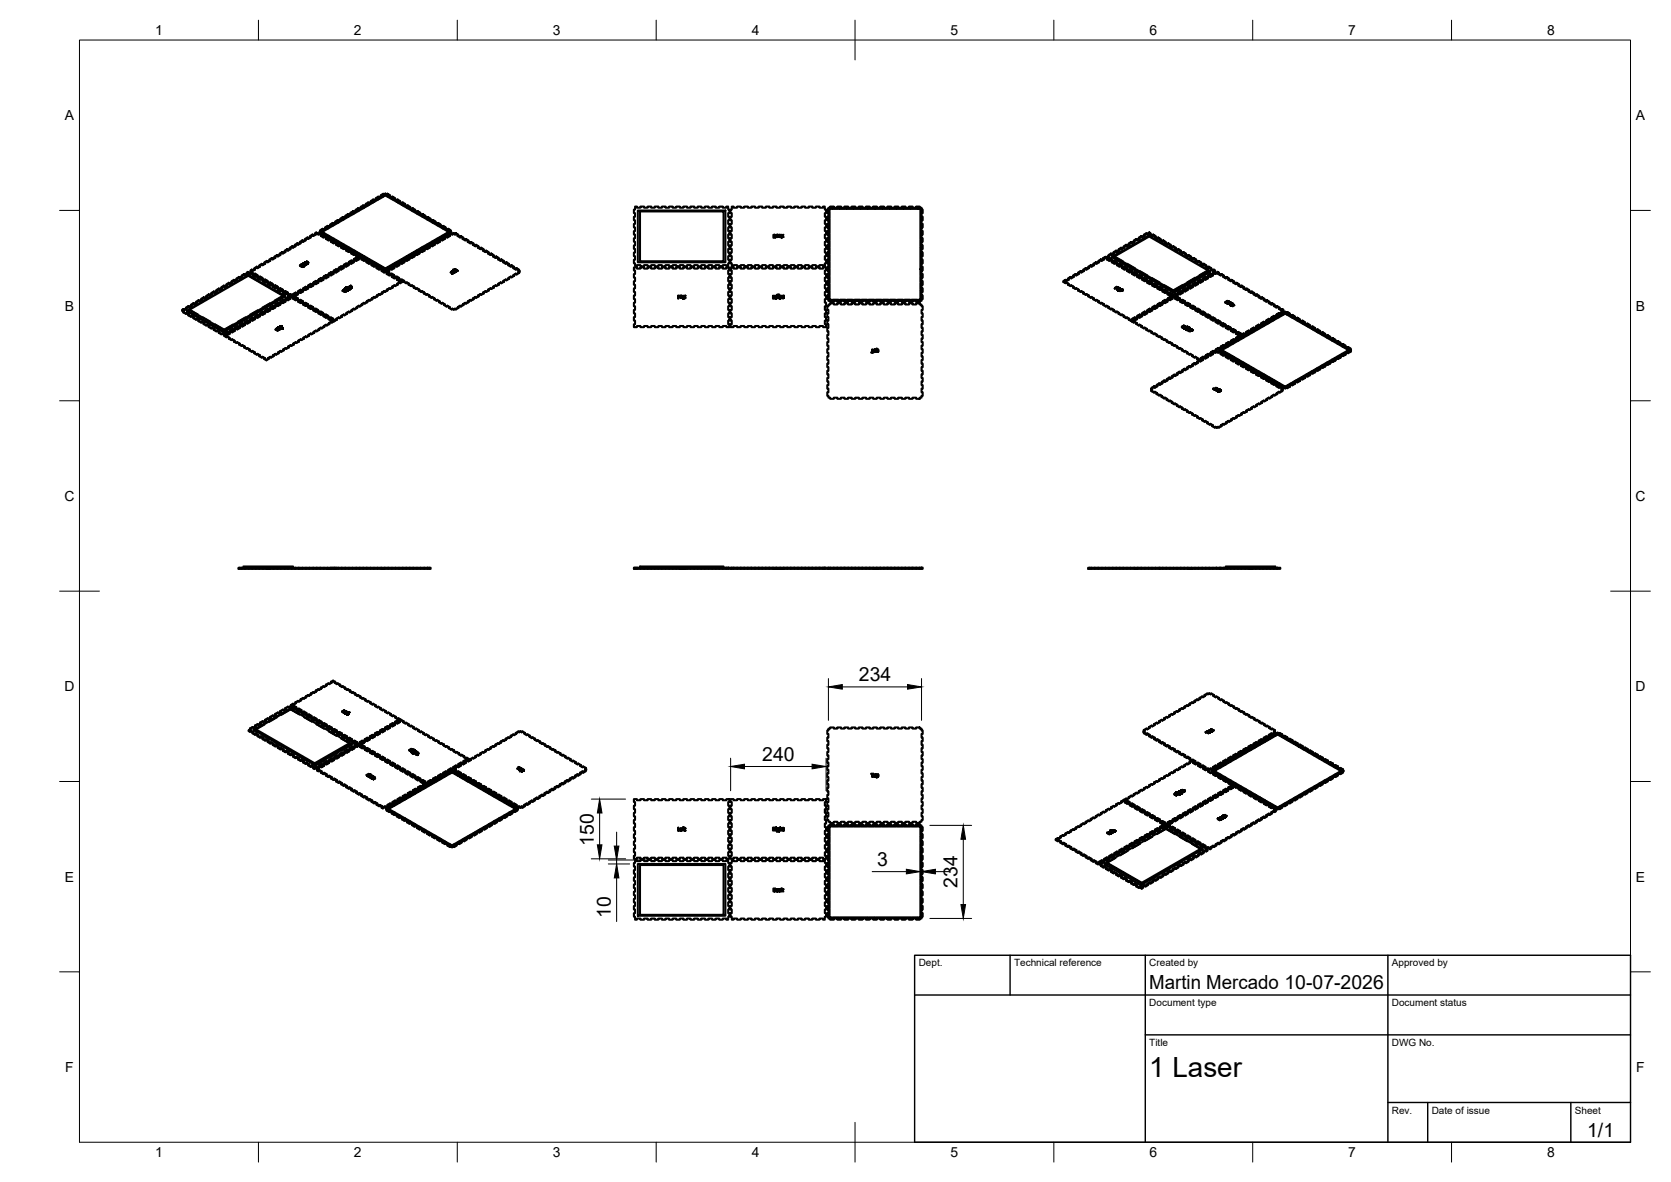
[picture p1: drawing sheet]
<svg xmlns="http://www.w3.org/2000/svg" width="420mm" height="297mm" viewBox="0 0 420 297" stroke-linecap="round" stroke-linejoin="round" font-family="sans-serif">
<defs><g id="words">
<text font-size="7" x="289" y="270.6">1 Laser</text>
<g font-size="4.9">
<text x="216" y="171.2">234</text>
<text x="191.7" y="191.2">240</text>
<text x="149.3" y="212.5" transform="rotate(-90 149.3 212.5)">150</text>
<text x="220.5" y="217.6">3</text>
<text x="240.7" y="223.1" transform="rotate(-90 240.7 223.1)">234</text>
<text x="153.6" y="230.7" transform="rotate(-90 153.6 230.7)">10</text>
<text x="289" y="248.5">Martin Mercado 10-07-2026</text>
<text x="399.1" y="285.7">1/1</text>
</g>
<g font-size="3.5">
<text x="39" y="8.8">1</text>
<text x="89" y="8.8">2</text>
<text x="139" y="8.8">3</text>
<text x="189" y="8.8">4</text>
<text x="239" y="8.8">5</text>
<text x="289" y="8.8">6</text>
<text x="339" y="8.8">7</text>
<text x="389" y="8.8">8</text>
<text x="16.3" y="30.2">A</text>
<text x="411.3" y="30.2">A</text>
<text x="16.3" y="78">B</text>
<text x="411.3" y="78">B</text>
<text x="16.2" y="125.9">C</text>
<text x="411.2" y="125.9">C</text>
<text x="16.2" y="173.7">D</text>
<text x="411.2" y="173.7">D</text>
<text x="16.3" y="221.6">E</text>
<text x="411.3" y="221.6">E</text>
<text x="16.4" y="269.4">F</text>
<text x="411.4" y="269.4">F</text>
<text x="39" y="290.8">1</text>
<text x="89" y="290.8">2</text>
<text x="139" y="290.8">3</text>
<text x="189" y="290.8">4</text>
<text x="239" y="290.8">5</text>
<text x="289" y="290.8">6</text>
<text x="339" y="290.8">7</text>
<text x="389" y="290.8">8</text>
</g>
<g font-size="2.5">
<text x="231" y="242.9">Dept.</text>
<text x="255" y="242.9">Technical reference</text>
<text x="289" y="242.9">Created by</text>
<text x="350" y="242.9">Approved by</text>
<text x="289" y="252.8">Document type</text>
<text x="350" y="252.8">Document status</text>
<text x="289" y="262.9">Title</text>
<text x="350" y="262.9">DWG No.</text>
<text x="350" y="279.9">Rev.</text>
<text x="360" y="279.9">Date of issue</text>
<text x="396" y="279.9">Sheet</text>
</g>
</g></defs>
<!-- layer: Hidden -->
<g fill="none" stroke="#000" stroke-width=".25">
<path d="M77.9 59.3l.2 .4M78.1 59.4l-.2 .2M79.2 58.6l.2 .4M79.4 58.7l-.2 .1M80.4 58.2l.3 .1v.3M80.5 57.9l.2 .3M80.5 58.5h.1M80.5 58.5l.6 .3v.3M80.5 58.7l.4 .3M80.7 58.3l-.2 .2M80.7 58l-.2 .1M80.7 59.1l.2 .1"/>
<path d="M80.7 59.1v.2M80.8 58.2l.2 .1M80.8 58.2v.2M80.9 57.9l.2-.2v.3M80.9 59h.1M80.9 59l-.2 .1M81.1 58.6l-.2-.1v.2M81.1 58l-.2-.1v.2M81.1 57.7l.2 .4M81.1 58.8l.2-.1v.3M81.1 58.3l-.2 .2M81.1 58l-.3 .2"/>
<path d="M81.3 58.7l.7 .4v.2M81.7 57.1l.3 .4M81.7 59.2h.1M81.7 59.2l.7 .4v.2M81.7 59.4l.5 .3M82 57.2l-.3 .2M82 59.1l-.3 .1M82 59.8l.2 .1M82 59.8v.3M82.2 57.1l.2-.1v.2M82.2 59.7h.1M82.2 59.7l-.2 .1"/>
<path d="M82.4 59.3l-.2-.1v.2M82.4 57.2l-.2-.1v.3M82.4 59.6l.2-.2v.3M82.4 59.1l-.2 .1M82.4 57.2l-1.1 .7M82.4 57l.2 .1M82.6 59.4l.6 .4v.3M82.6 57.1v.3M83 56.4l.2 .4M83 59.9h.1M83 59.9l.7 .4v.2M83.2 56.5l-.2 .1"/>
<path d="M83.2 59.8l-.2 .1M83.4 56.4l.3-.1v.2M83.7 56.5l-.3-.1v.2M83.7 56.3l.2 .3M83.7 59.8l-.3 .1M83.7 56.5l-1.1 .6M84.3 55.7l.2 .3M84.5 55.8l-.2 .1M84.7 55.7l.2-.2v.3M84.9 55.8l-.2-.1v.2M84.9 55.5l.2 .4M84.9 55.8l-1 .6"/>
<path d="M85.6 54.9l.2 .1v.3M85.8 55l-.2 .2M86 54.9l.2-.1v.2M86.2 55l-.2-.1v.3M86.2 54.8l.2 .4M86.2 55l-1.1 .7M86.8 54.2l.2 .4M87 54.3l-.2 .1M87.2 54.2l.3-.1v.2M87.5 54.3l-.3-.1v.2M87.5 54.1l.2 .3M87.5 54.3l-1.1 .6"/>
<path d="M88.1 53.5l.2 .1v.2M88.3 53.6l-.2 .1M88.5 53.5l.3-.2v.3M88.8 53.6l-.3-.1v.2M88.8 53.3l.2 .4M88.8 53.6l-1.1 .6M89.4 52.7l.2 .1v.3M89.6 52.8l-.2 .2M89.8 52.7l.2-.1v.2M90 52.8l-.2-.1v.3M90 52.6l.2 .4M90 52.8l-1 .7"/>
<path d="M90.7 52l.2 .4M90.9 52.1l-.2 .1M91.1 52l.2-.1v.2M91.3 52.1l-.2-.1v.2M91.3 51.9l.2 .3M91.3 52.1l-1.1 .6M91.9 51.3l.2 .3M92.1 51.4l-.2 .1M92.4 51.3l.2-.2v.3M92.6 51.4l-.2-.1v.2M92.6 51.1l.2 .2v.2M92.6 51.4l-1.1 .6"/>
<path d="M93.2 50.5l.2 .1v.3M93.4 50.6l-.2 .2M93.6 50.5l.2-.1v.2M93.8 50.6l-.2-.1v.3M93.8 50.4l.2 .4M93.8 50.6l-1 .7M94.5 49.8l.2 .4M94.7 49.9l-.2 .1M94.9 49.8l.2-.1v.2M95.1 49.9l-.2-.1v.2M95.1 49.7l.2 .3M95.1 49.9l-1.1 .6"/>
<path d="M95.7 49.1l.2 .3M95.9 49.2l-.2 .1M96.2 49.1l.2-.2v.3M96.4 49.2l-.2-.1v.2M96.4 48.9l.2 .2v.2M96.4 49.2l-1.1 .6M96.6 49.1l.3-.2v.2M96.9 48.9l.3 .2v.2M97.2 49.1l.2-.2v.3M97.4 48.9l.2 .2v.2M97.4 49.2l1.1 .6v.2M97.6 49.1l-.2 .1"/>
<path d="M97.9 49.2l.2 .1M97.9 49.2v.2M98.1 49.1l-.2 .1M98.5 49.8l.2-.1v.2M98.7 49.7l.2 .3M98.7 49.9l1.1 .6v.3M98.9 49.8l-.2 .1M99.1 49.9l.3 .1M99.1 49.9v.3M99.4 49.8l-.3 .1M99.8 50.5l.2-.1v.2M100 50.4l.2 .4"/>
<path d="M100 50.6l1 .7v.2M100.2 50.5l-.2 .1M100.4 50.6l.2 .2M100.4 50.6v.3M100.6 50.5l-.2 .1M101 51.3l.3-.2v.3M101.3 51.1l.2 .2v.2M101.3 51.4l1 .6v.2M101.5 51.3l-.2 .1M101.7 51.4l.2 .1M101.7 51.4v.2M101.9 51.3l-.2 .1"/>
<path d="M102.3 52l.2-.1v.2M102.5 51.9l.2 .3M102.5 52.1l1.1 .6v.3M102.7 52l-.2 .1M103 52.1l.2 .1M103 52.1v.3M103.2 52l-.2 .1M103.6 52.7l.2-.1v.2M103.8 52.6l.2 .4M103.8 52.8l1.1 .7v.2M104 52.7l-.2 .1M104.2 52.8l.2 .2"/>
<path d="M104.2 52.8v.3M104.4 52.7l-.2 .1M104.9 53.5l.2-.2v.3M105.1 53.3l.2 .4M105.1 53.6l1 .6v.2M105.3 53.5l-.2 .1M105.5 53.6l.2 .1M105.5 53.6v.2M105.7 53.5l-.2 .1M106.1 54.2l.2-.1v.2M106.3 54.1l.3 .3M106.3 54.3l1.1 .6v.3"/>
<path d="M106.6 54.2l-.3 .1M106.8 54.3l.2 .1M106.8 54.3v.3M107 54.2l-.2 .1M107.4 54.9l.2-.1v.2M107.6 55l1.1 .7v.2M107.6 54.8l.2 .4M107.8 54.9l-.2 .1M108.1 55l.2 .2M108.1 55v.3M108.3 54.9l-.2 .1M108.7 55.7l.2-.2v.3"/>
<path d="M108.9 55.5l.2 .4M108.9 55.8l1.1 .6v.2M109.1 55.7l-.2 .1M109.3 55.8l.2 .1M109.3 55.8v.2M109.5 55.7l-.2 .1M110 56.4l.2-.1v.2M110.2 56.3l.2 .3M110.2 59.8l.2 .1v.3M110.2 56.5l1 .6M110.4 56.4l-.2 .1M110.4 59.9l-.2 .2"/>
<path d="M110.6 56.5l.2 .1M110.6 56.5v.3M110.8 59.9h.1M110.8 59.9l-.2-.1v.3M110.8 56.4l-.2 .1M110.8 59.9l-.6 .4M111.2 57.1l.2-.1v.2M111.2 59.7v-.3l-.6 .4M111.2 59.4l.2 .4M111.2 57.1v.3M111.4 57l.3 .1v.3M111.4 57.2l1.1 .7v.2"/>
<path d="M111.4 59.1l.3 .3M111.7 59.7h.1M111.7 59.7l.2 .4M111.7 57.1l-.3 .1M111.7 59.2l-.3 .1M111.9 57.2l.2 .2M111.9 57.2v.3M111.9 59.8l-.2 .1M112.1 59.2h.1M112.1 59.2l-.2-.1v.2M112.1 57.1l-.2 .1M112.1 59.2l-.7 .4"/>
<path d="M112.1 59.4l-.4 .3M112.5 57.9l.2-.2v.3M112.5 59v-.3l-.6 .4M112.5 58.7l.2 .1v.3M112.7 57.7l.2 .4M112.7 58l.3 .2v.2M112.7 58.3l.2 .4M112.9 59h.1M112.9 59l.2 .3M112.9 57.9l-.2 .1M112.9 58.5l-.2 .1M113 58.2l-.2 .1"/>
<path d="M113.1 58l.2 .1M113.1 58v.2M113.1 58.3l.2 .2M113.1 59.1l-.2 .1M113.3 58.5h.1M113.3 57.9l-.2 .1M113.3 58.5l-.6 .3M113.3 58.7l-.4 .3M113.5 58.2l-.4 .1v.3M115 59.1l.3 .1M115 59.1v.2M115.3 59l-.3 .1"/>
<path d="M116.3 59.8l.2 .1M116.3 59.8v.3M116.5 59.7l-.2 .1M286.3 59.7l.3 .1v.3M286.6 59.8l-.3 .1M287.6 59l.2 .3M287.8 59.1l-.2 .1M288.8 59.1l-2.5 1.5M288.8 59.1v.2M288.8 59.1l1.1 .6M289 59.2l3.9 2.3M289 59.4h-.1"/>
<path d="M289 59.2v.2M289 59.2l-2.4 1.3M289 59.4l2.3 1.3M289.1 58.7v.3M289.1 58.7l.2 .1M289.3 58.6l-.2 .1M290.4 59.4v.3M290.4 59.4l.2 .2M290.6 59.3l-.2 .1M45.8 77.8l.5 .4v.2M46.1 78.3l.6 .3v.3M46.1 78.3h.1"/>
<path d="M46.3 78.2l-.2 .1M46.7 77.3l.2 .4M46.7 78.6l.2-.1v.3M46.9 78.5l.7 .4v.2M46.9 77.4l-.2 .1M47 78l.2 .1M47 78v.2M47.4 79h.1M47.4 79l.6 .4v.2M47.5 77.8l.1 .1M47.5 77.6v.2M47.5 77.6l2.4 1.4"/>
<path d="M47.6 78.9l-.2 .1M48 76.6l.2 .1v.2M48 79.4l.2-.1v.2M48 77.4l-1 .6M48.2 79.3l.7 .3v.3M48.2 76.7l-.2 .1M48.6 79.7h.1M48.6 79.7l.7 .4v.3M48.9 79.6l-.3 .1M49.3 75.8l.2 .4M49.5 80l.6 .4v.2M49.5 76l-.2 .1"/>
<path d="M49.8 76.5l-2.3 1.3M49.8 76.3l-2.3 1.3M50.6 75.1l.2 .4M50.8 75.2l-.2 .1M50.9 79.6l2.1 1.1M51.2 75.6l-2.1 1.2M51.8 74.4l.2 .1v.2M52 74.5l-.2 .1M52.9 74.7l-2.1 1.2M52.9 74.5l-2.1 1.2M53.1 73.6l.2 .4M53.3 73.8l-.2 .1"/>
<path d="M54.3 73.8l-2.1 1.2M54.4 72.9l.2 .4M54.6 73l-.2 .1M55.6 72.2l.3 .3M55.9 72.3l-.3 .1M56 73l-2.1 1.2M56 72.7l-2.1 1.2M56.9 71.4l.2 .4M57.1 71.6l-.2 .1M57.3 72l-2 1.2M58.2 70.7l.2 .4M58.4 70.8l-.2 .1"/>
<path d="M59.1 71.2l-2.1 1.2M59.1 70.9l-2.1 1.2M59.5 70l.2 .1v.2M59.7 70.1l-.2 .1M60.4 70.2l-2 1.2M60.7 69.2l.3 .4M61 69.3l-.3 .2M61.7 79.6l-2 1.2M62 68.5l.2 .1v.3M62.2 68.6l-.2 .1M62.4 69v.3l-2.3 1.3M62.4 69l-2.3 1.3"/>
<path d="M62.4 69.3h.1M62.4 69l2.3 1.4M62.5 69l2.6 1.5M62.5 69v.2M62.5 69l-1 .6M63 68l.5 .2v.3M63.3 68.4h.1M63.3 68.4l.6 .3v.3M63.3 68.6l.4 .3M63.5 79.9v-.3l-.6 .4M63.5 79.6l.2 .4M63.5 68.2l-.2 .2"/>
<path d="M63.5 69l.2 .1M63.5 69v.2M63.7 68.9h.1M63.7 68.9l-.2 .1M63.9 79.9h.1M63.9 79.9l.2 .1v.2M63.9 67.4l.2 .1v.3M63.9 68.7l.2-.1v.3M64.1 68.6l.7 .4v.2M64.1 80l-.2 .1M64.1 67.5l-.2 .1M64.3 79.4h.1"/>
<path d="M64.3 79.4l-.2-.1v.2M64.3 79.6l-.4 .3M64.3 79.4l-.6 .3M64.6 69.1h.1M64.6 69.1l.6 .4v.2M64.6 69.3l.4 .3M64.8 79.1v-.2l-.7 .4M64.8 78.9l.2 .4M64.8 69l-.2 .1M64.8 69.7l.2 .1M64.8 69.7v.3M64.8 77.8l-2 1.2"/>
<path d="M65 69.6l-.2 .1M65 69.6h.1M65.2 79.1h.1M65.2 79.1l.2 .4M65.2 66.7l.2 .3M65.2 69.5l.2-.2v.3M65.4 69.3l.6 .4v.3M65.4 79.3l-.2 .1M65.4 66.8l-.2 .1M65.6 78.6h.1M65.6 78.6l-.2-.1v.3M65.6 78.9l-.4 .2"/>
<path d="M65.6 78.6l-.6 .4M65.8 71l2 1.2M65.8 69.8h.1M65.8 69.8l.7 .4v.2M65.8 70.1l.5 .2M66 78.4v-.2l-.6 .3M66 78.2l.3 .1v.2M66 69.7l-.2 .1M66 70.4l.3 .2M66 70.4v.3M66.1 71.1l2.1 1.1M66.3 70.3h.1"/>
<path d="M66.3 70.3l-.3 .1M66.5 78.4h.1M66.5 78.4l.2 .4M66.5 65.9l.2 .4M66.5 70.2l.2-.1v.2M66.7 70.1l.6 .3v.3M66.7 78.5l-.2 .1M66.7 66l-.2 .2M66.9 77.9h.1M66.9 77.9l-.2-.1v.2M66.9 78.2l-.4 .2M66.9 77.9l-.6 .4"/>
<path d="M67.1 70.6h.1M67.1 70.6l.6 .3v.3M67.1 70.8l.4 .3M67.3 77.7v-.3l-.6 .4M67.3 77.4l.2 .4M67.3 70.4l-.2 .2M67.3 71.2l.2 .1M67.3 71.2v.2M67.5 71.1h.1M67.5 71.1l-.2 .1M67.7 77.7h.1M67.7 77.7l.2 .1v.2"/>
<path d="M67.7 65.2l.2 .1v.3M67.7 70.9l.2-.1v.3M67.9 76l-2 1.2M67.9 70.8l.7 .4v.2M67.9 77.8l-.2 .1M67.9 65.3l-.2 .1M68.2 77.2h.1M68.2 77.2l-.3-.1v.2M68.2 77.4l-.5 .3M68.2 77.2l-.7 .3M68.4 71.3h.1M68.4 71.3l.6 .4v.2"/>
<path d="M68.4 71.6l.4 .2M68.6 76.9v-.2l-.7 .4M68.6 76.7l.2 .4M68.6 71.2l-.2 .1M68.6 71.9l.2 .1M68.6 71.9v.3M68.8 71.8h.1M68.8 71.8l-.2 .1M68.9 72.8l2.3 1.3M69 76.9h.1M69 76.9l.2 .2v.2M69 64.5l.2 .1v.2"/>
<path d="M69 71.7l.2-.1v.2M69.2 72.8l2.5 1.5M69.2 71.6l.7 .3v.3M69.2 77.1l-.2 .1M69.2 64.6l-.2 .1M69.4 76.4h.1M69.4 76.4l-.2-.1v.3M69.4 76.7l-.4 .2M69.4 76.4l-.6 .4M69.7 72h.1M69.7 72l.6 .4v.3M69.7 72.3l.4 .2"/>
<path d="M69.9 76.2v-.2l-.7 .3M69.9 76l.2 .3M69.9 72.7v.2M69.9 71.9l-.2 .1M69.9 72.7l.2 .1M70.1 72.5h.1M70.1 72.5l-.2 .2M70.3 76.2h.1M70.3 76.2l.2 .4M70.3 63.7l.2 .4M70.3 72.4l.2-.1v.2M70.5 72.3l.6 .4v.2"/>
<path d="M70.5 76.3l-.2 .1M70.5 63.8l-.2 .2M70.7 75.7h.1M70.7 75.7l-.2-.1v.2M70.7 76l-.4 .2M70.7 75.7l-.6 .4M70.9 72.8h.1M70.9 72.8l.7 .3v.3M70.9 73l.5 .3M71.1 75.5v-.3l-.6 .4M71.1 75.2l.3 .4M71.1 73.4l.3 .1"/>
<path d="M71.1 72.7l-.2 .1M71.1 73.4v.2M71.2 74.1l-2.2 1.3M71.2 74.1v.1M71.4 73.3h.1M71.4 73.3l-.3 .1M71.6 75.5h.1M71.6 75.5l.2 .1v.2M71.6 63l.2 .1v.3M71.6 73.1l.2-.1v.3M71.7 74.3v.2M71.7 74.3l-.2 .1"/>
<path d="M71.8 73l.6 .4v.2M71.8 75.6l-.2 .1M71.8 63.1l-.2 .1M72 75h.1M72 75l-.2-.1v.2M72 75.2l-.4 .3M72 75l-.6 .3M72.2 73.5h.1M72.2 73.5l.6 .4v.2M72.2 73.8l.4 .2M72.4 74.7v-.2l-.6 .4M72.4 74.5l.2 .4"/>
<path d="M72.4 74.1l.2 .1M72.4 73.4l-.2 .1M72.6 74l-.2 .4M72.6 74h.1M72.8 74.7h.1M72.8 74.7l.2 .4M72.8 62.3l.2 .3M72.8 73.9l.2-.1v.2M72.9 74.7h-.1M72.9 74.4l-.3 .2M73 73.8l.6 .2v.3M73 74.9l-.2 .1"/>
<path d="M73 62.4l-.2 .1M73.6 74.3l.5 .3v.3M73.6 74.5l.3 .2M73.7 74.9l.2 .1M73.7 74.9v.2M73.9 74.7h.1M73.9 73.9h.1M73.9 73.9l-.2-.1v.2M73.9 74.1l-.3 .2M73.9 74.7l-.2 .2M73.9 73.9l-.3 .1M74.1 61.5l.2 .4"/>
<path d="M74.1 74.6l.2-.1v.2M74.3 73.6v-.2l-.6 .4M74.3 73.4l.2 .4M74.3 74.5l.7 .4v.2M74.3 61.6l-.2 .2M74.7 73.6h.1M74.7 73.6l.3 .4M74.7 75h.1M74.7 75l.7 .3v.3M74.7 75.2l.5 .3M75 73.8l-.3 .1M75 75.6l.2 .1"/>
<path d="M75 75.6v.2M75 74.9l-.3 .1M75.2 75.5h.1M75.2 73.1h.1M75.2 73.1l-.2-.1v.3M75.2 75.5l-.2 .1M75.2 73.4l-.5 .2M75.2 73.1l-.7 .4M75.4 60.8l.2 .1v.3M75.4 75.3l.2-.1v.3M75.4 66.6v.2M75.6 66.4v.3"/>
<path d="M75.6 72.9v-.2l-.6 .3M75.6 72.7l.2 .3M75.6 75.2l.6 .4v.2M75.6 66.4l-.2 .2M75.6 66.4h.1M75.6 60.9l-.2 .1M75.6 66.4v.3zM75.6 66.4v.3l-.2-.1M75.6 66.4l.1 .3v-.3v.2l.2-.2v.2M75.9 66.4v.2M75.9 66.4h.1M75.9 66.4v.3"/>
<path d="M75.9 66.4l.1 .3M75.9 66.5h.1M75.9 66.6h.1M75.9 66.3v.5v-.2M75.9 66.6l.1 .2M75.9 66.3h.1M75.9 66.3v.2M75.9 66.2l.1 .3M76 66.5v.2M76 66.5h.1M76 66.8v-.2v.2M76 66.2v.3z"/>
<path d="M76 66.3v.4M76 66.3h.1M76 66.4h.1M76 72.9h.1M76 72.9l.2 .4M76 75.7h.1M76 75.7l.6 .4v.2M76 76l.4 .2M76 66.4h.2M76 66.8v-.2l.1 .2M76 66.2v.2zM76 66.4v-.2v.3"/>
<path d="M76 66.2h.1M76.1 66.2v.2M76.1 66.4h-.1M76.1 66.4h.1M76.1 66.4v-.2l.1 .2M76.1 66.8h.1M76.1 66.7v-.1l.1 .2M76.1 66.7h.1M76.2 66.6v.3zM76.2 66.2v.2M76.2 66.1v.2M76.2 66.4l.1 .2"/>
<path d="M76.2 66.4h.1M76.2 66.6v.3M76.2 66.7h.1M76.2 66.4v.3M76.2 66.2h.1M76.2 66.1l.3 .1v.3l-.3-.1M76.2 73l-.2 .1M76.2 76.3l.2 .1M76.2 66.2v.5M76.2 76.3v.3M76.2 75.6l-.2 .1M76.3 66.5h.1"/>
<path d="M76.3 66.4v.2M76.3 66.4v.3M76.3 66.3h.1M76.3 66.5v.2M76.3 66.3l-.1 .6v-.3M76.3 66.3v.1M76.4 66.2h.1M76.4 66.2v.5M76.4 66.2l.1 .1M76.4 66.2l-.2 .1M76.4 66.4h.1M76.4 66.6l-.1-.2v.3"/>
<path d="M76.4 66.4v.2M76.4 76.2h.1M76.4 66.3h.1M76.4 66v.3M76.4 66l.1 .2M76.4 72.4h.1M76.4 72.4l-.2-.1v.2M76.4 76.2l-.2 .1M76.4 72.4l-.6 .4M76.4 66v.6M76.4 66h.1M76.4 72.7l-.4 .2"/>
<path d="M76.5 66.4h.1M76.5 66.4v.2M76.5 66.3h.1M76.5 66.1h.1M76.5 66v.2M76.5 66.1v.1M76.5 66.3v.3M76.5 66.2v-.3v.3M76.5 65.9v.3M76.5 66.5v-.3v.3M76.5 66.1l.1 .1M76.5 66.3v.2"/>
<path d="M76.5 66.3l.1 .2M76.5 65.9v.2zM76.5 65.9l.1 .2M76.5 66h.1M76.5 66v.3M76.5 66l.1 .3M76.6 66.3h.1M76.6 65.9v.7v-.3M76.6 65.9v.2M76.6 65.9h.1M76.6 66.1v.2M76.6 66.1l.1-.2v.2"/>
<path d="M76.6 66.1v.2zM76.6 65.9v.5v-.3M76.6 66.2h.3M76.6 66.1l.1 .3M76.6 66.2h.1M76.6 60.1l.3 .3M76.6 76.1l.3-.1v.2M76.7 66.1v-.2v.2M76.7 66.1v.3M76.7 65.9v.2M76.7 66.2v.2M76.7 66.2h.1"/>
<path d="M76.7 65.9h.1M76.7 66.1v-.2l.1 .2M76.8 65.9v.2M76.8 65.9l-.1 .2M76.8 65.9h-.2M76.8 66.1v.3M76.8 66.2h.1M76.8 66.2v.2M76.8 66v-.3l.6 .4M76.8 65.7l.1 .2M76.8 66.1l.1 .3M76.9 66.1v.3"/>
<path d="M76.9 72.2v-.3l-.7 .4M76.9 71.9l.2 .4M76.9 76l.6 .3v.3M76.9 60.2l-.3 .1M76.9 65.7l.1 .3M76.9 66.1v.2M76.9 66.3v-.2v.2M76.9 66h.1M76.9 66v.3M76.9 66l.1 .2M76.9 66.2h.1M76.9 66v.4"/>
<path d="M76.9 66.1h.1M76.9 66.2h-.1M77 66v.2M77 66.1h.1M77 66v.3zM77 66.1l-.1 .1M77 66v.3M77 65.8h.2M77.1 65.6l.1 .2M77.1 65.6v.4M77.1 65.8l.4 .2v.3M77.2 65.5v.5"/>
<path d="M77.2 65.8h.4v.2M77.3 72.2h.1M77.3 72.2l.2 .3M77.3 76.4h.1M77.3 76.4l.6 .4v.3M77.3 76.7l.4 .2M77.4 66.1v.1M77.5 66l-.1 .1M77.5 77.1l.2 .1M77.5 65.8v.2M77.5 77.1v.2M77.5 65.8h-.3"/>
<path d="M77.5 72.3l-.2 .1M77.5 76.3l-.2 .1M77.6 65.8h-.1M77.7 76.9h.1M77.7 71.7h.1M77.7 71.7l-.2-.1v.2M77.7 76.9l-.2 .2M77.7 71.9l-.4 .3M77.7 71.7l-.6 .3M77.9 76.8l.2-.1v.2M78.1 71.4v-.2l-.6 .4M78.1 71.2l.2 .1v.3"/>
<path d="M78.1 76.7l.7 .4v.2M78.5 71.4h.1M78.5 71.4l.3 .2v.2M78.5 77.2h.1M78.5 77.2l.7 .3v.3M78.5 77.4l.5 .3M78.8 77.8l.2 .1M78.8 77.8v.2M78.8 71.6l-.3 .1M78.8 77.1l-.3 .1M79 77.7h.1M79 70.9h.1"/>
<path d="M79 70.9l-.2-.1v.3M79 77.7l-.2 .1M79 70.9l-.7 .4M79 71.2l-.5 .2M79.2 77.5l.2-.1v.3M79.4 70.7v-.3l-.6 .4M79.4 70.4l.2 .4M79.4 77.4l.7 .4v.2M79.8 70.7h.1M79.8 70.7l.3 .4M79.8 77.9h.1M79.8 77.9l.7 .4v.2"/>
<path d="M79.8 78.2l.5 .2M80.1 78.5l.2 .1M80.1 78.5v.3M80.1 70.8l-.3 .1M80.1 77.8l-.3 .1M80.3 78.4h.1M80.3 70.2h.1M80.3 70.2l-.2-.1v.2M80.3 78.4l-.2 .1M80.3 70.2l-.7 .4M80.3 70.4l-.5 .3M80.5 78.3l.2-.1v.2"/>
<path d="M80.7 70v-.3l-.6 .4M80.7 69.7l.2 .4M80.7 78.2l.6 .3v.3M81.1 70h.1M81.1 70l.2 .3M81.1 78.6h.1M81.1 78.6l.6 .4v.3M81.1 78.9l.4 .2M81.3 79.3l.2 .1M81.3 79.3v.2M81.3 70.1l-.2 .1M81.3 78.5l-.2 .1"/>
<path d="M81.5 79.1h.1M81.5 69.5h.1M81.5 69.5l-.2-.2v.3M81.5 79.1l-.2 .2M81.5 69.7l-.4 .3M81.5 69.5l-.6 .3M81.7 79l.3-.1v.2M82 69.2v-.2l-.7 .3M82 69l.2 .1v.2M82 78.9l.6 .4v.2M82.4 69.2h.1M82.4 69.2l.2 .4"/>
<path d="M82.4 79.4h.1M82.4 79.4l.6 .3v.3M82.4 79.6l.4 .3M82.6 80v.2M82.6 80l.2 .1M82.6 69.3l-.2 .2M82.6 79.3l-.2 .1M82.8 79.9h.1M82.8 68.7h.1M82.8 68.7l-.2-.1v.3M82.8 79.9l-.2 .1M82.8 68.7l-.6 .4"/>
<path d="M82.8 69l-.4 .2M83 79.7l.2-.1v.3M83 60.2l.4 .2M83.2 68.5v-.3l-.6 .4M83.2 68.2l.2 .4M83.2 79.6l.7 .4v.2M83.2 60.5l.2 .2M83.2 60.5v.3M83.4 60.4h.1M83.4 60.4l-.2 .1M83.7 60.1l-.3-.2v.3M83.7 60.3l.2-.1v.2"/>
<path d="M83.7 68.5h.1M83.7 68.5l.2 .1v.3M83.9 60.2l.6 .3v.3M83.9 68.6l-.2 .1M83.9 80l-.2 .1M84.1 68h.1M84.1 68l-.2-.1v.2M84.1 68l-.7 .4M84.1 68.2l-.4 .3M84.3 60.7h.1M84.3 60.7l.6 .3v.3M84.3 60.9l.4 .3"/>
<path d="M84.5 67.8v-.3l-.6 .4M84.5 67.5l.2 .4M84.5 60.5l-.2 .2M84.5 61.3l.2 .1M84.5 61.3v.2M84.7 61.2h.1M84.7 61.2l-.2 .1M84.9 60.8l-.2-.1v.2M84.9 67.8h.1M84.9 67.8l.2 .3M84.9 60.5l-.2 .2M85.1 60.9l.7 .4v.2"/>
<path d="M85.1 79.9v-.3l-.6 .4M85.1 79.6l.2 .4M85.1 60.9l-.2 .1M85.1 60.9v.3M85.1 67.9l-.2 .1M85.3 67.3h.1M85.3 67.3l-.2-.2v.3M85.3 67.5l-.4 .3M85.3 67.3l-.6 .3M85.6 61.4h.1M85.6 61.4l.6 .4v.2M85.6 61.6l.4 .3"/>
<path d="M85.8 67v-.2l-.7 .3M85.8 66.8l.2 .1v.2M85.8 61.3l-.2 .1M85.8 62l.2 .1M85.8 62v.3M86 61.9h.1M86 79.4h.1M86 79.4l-.2-.1v.2M86 61.9l-.2 .1M86 79.4l-.7 .3M86.1 72.8l.1 .3M86.1 72.8l.4 .3"/>
<path d="M86.1 72.8v.3M86.2 61.5l-.2-.1v.2M86.2 61.8l.2-.2v.3M86.2 72.8l.2 .4M86.2 67h.1M86.2 67l.2 .4M86.2 61.3l-.2 .1M86.4 61.6l.6 .4v.3M86.4 79.1v-.2l-.6 .4M86.4 78.9l.2 .4M86.4 67.1l-.2 .2M86.4 72.7l.1 .2"/>
<path d="M86.5 72.6l.1 .5M86.6 72.8v.3zM86.6 72.8v.3M86.6 66.5h.1M86.6 66.5l-.2-.1v.3M86.6 66.8l-.4 .2M86.6 66.5l-.6 .4M86.6 72.8l.1 .3 .1-.3v.3M86.6 72.8v-.3l.4 .4M86.6 72.5l.1 .3M86.7 72.5l.4 .2v.3M86.7 72.3v.3"/>
<path d="M86.7 72.3v.1M86.7 72.4h.1M86.7 72.3v.2M86.7 72.4v.2M86.7 72.4h.2M86.8 72.4h.1M86.8 72.8v.3zM86.8 72.5v-.3v.3M86.8 72.2v.3M86.8 72.4v.1M86.8 72.2v.2M86.8 62.1h.1"/>
<path d="M86.8 62.1l.7 .4v.2M86.8 72.8v.3M86.8 62.4l.4 .2M86.8 73.1h.1M86.8 73v.1M86.8 73h.1M86.9 73.1l-.1-.3 .1 .3M86.9 72.4h.1M86.9 73h.1M86.9 73v.1M86.9 72.9v.2zM86.9 72.5h.1"/>
<path d="M86.9 72.4v.3zM86.9 72.4v-.2l-.1 .2M86.9 72.9v.3zM86.9 72.9h.1M87 72.4l-.1-.3v.3M87 72.1v.3zM87 72.4v.3v-.2M87 72.5l.1 .2M87 72.4h.1M87 72.5h.1M87 72.1v.3M87 72.4v.3"/>
<path d="M87 66.3v-.3l-.6 .4M87 66l.2 .4M87 72.4v-.3l.1 .3M87 72.5v.2M87 62l-.2 .1M87 62.7l.2 .2M87 62.7v.3M87.1 72.5v.2M87.1 72.5h.1M87.1 72.5v.2zM87.1 72.4h.1M87.1 72.4v.3"/>
<path d="M87.1 72.4v-.3l.1 .3M87.1 72.7l-.1 .1M87.1 72.8v.3M87.1 72.8l.1 .3M87.1 72.6h.1M87.1 72.4v.2zM87.1 72.4l.1 .2M87.1 72.8l.2 .1M87.2 72.8v.3M87.2 72.6h.1M87.2 72.1v.3M87.2 72.4v.2"/>
<path d="M87.2 72.8v.3zM87.2 72.8h.1M87.2 72.1v.3v-.1M87.2 72.3l-.2 .1M87.2 72.9h.1M87.2 72.3h.1M87.2 72.2v.2zM87.2 72.6l.1-.3 .1 .3M87.2 72.2v.1M87.2 62.6h.1M87.2 72.2h.1M87.2 78.6h.1"/>
<path d="M87.2 78.6l-.2-.1v.3M87.2 78.6l-.6 .4M87.2 62.6l-.2 .1M87.2 72.2v.2M87.3 72.8h.1M87.3 72.8v.3M87.4 72.3v.3M87.4 72.4v-.3l.5 .4v.1M87.4 72.1v.2M87.4 72.6h.1M87.4 72.4v.2M87.4 72.1l.2 .1"/>
<path d="M87.5 62.3l-.3-.2v.3M87.5 62.5l.2-.1v.2M87.5 72.5h.1M87.5 72.4v.2M87.5 66.3h.1M87.5 66.3l.2 .1v.3M87.5 62l-.3 .1M87.5 72.5v.1M87.5 72.5l-.1 .1M87.5 72.4v.2zM87.5 72.4v.3v-.2M87.5 72.4v.3"/>
<path d="M87.5 72.4v.3zM87.5 72.4l.1 .3M87.5 72.4h.1M87.6 72.5v.2M87.6 72.5h.1M87.6 72.5l-.1 .2M87.6 72.2v.2M87.6 72.2l.1 .3M87.6 72.4l.1 .3M87.7 72.2v.3M87.7 72v.2M87.7 72.4v.3"/>
<path d="M87.7 72.5h.1M87.7 62.4l.6 .3v.3M87.7 72.5v-.3v.3M87.7 78.4v-.2l-.7 .3M87.7 78.2l.2 .1v.2M87.7 66.4l-.2 .1M87.7 72.5v.2M87.7 71.9l.3 .2v.2M87.7 72.5l.1-.3v.3M87.7 72.5h-.2M87.8 72.3h.1M87.8 72.3l.2 .1v.3"/>
<path d="M87.8 72.3l-.1 .4M87.8 72.3h.2M87.8 72.3v.2M87.9 72.5l-.1-.3v.3M87.9 72.3h.1M87.9 65.8l-.2-.1v.2M87.9 72.1l-.2-.1v.2M87.9 65.8l-.7 .4M87.9 65.8h.1M87.9 72.1v.4M87.9 72.1h.1M87.9 66l-.4 .3"/>
<path d="M87.9 72.5v-.3v.3M87.9 72.2v.3M87.9 72.2v.2M87.9 72.2h.1M87.9 71.8v.3M88 72.1v.2M88 71.9h.1M88 72.1v.2l.1-.1M88 71.8v.2M88 71.7v.3M88 71.9l.2 .1M88 71.7h.1"/>
<path d="M88 72.4l-.1 .1M88 72.1l.1 .3M88 72.2h.1M88 72.1v-.3l.1 .3v-.3l.2 .4v-.2l.2 .1v.2M88 71.8l-.1 .3M88 71.8h.1M88.1 72.1v.3zM88.1 72.2h.1M88.1 71.7v.3v-.2M88.1 71.7h.1M88.1 62.9h.1M88.1 62.9l.7 .3v.3"/>
<path d="M88.1 71.8h.1M88.1 63.1l.4 .3M88.1 71.7h-.1M88.1 71.8h-.1M88.1 71.7v.1M88.2 72.1v.2zM88.2 72l.1 .2M88.3 72.1h.1M88.3 72.1h-.1M88.3 72l.1-.1v.3M88.3 65.6v-.3l-.6 .4M88.3 65.3l.2 .4"/>
<path d="M88.3 62.7l-.2 .2M88.3 63.5l.2 .1M88.3 63.5v.2M88.4 72.1v.2M88.4 71.9l.1 .3M88.5 72.1h-.1M88.5 72h-.2M88.5 63.4h.1M88.5 77.9h.1M88.5 77.9l-.2-.1v.2M88.5 63.4l-.2 .1M88.5 77.9l-.6 .4"/>
<path d="M88.8 63l-.3-.1v.2M88.8 63.2l.2-.1v.3M88.8 65.6h.1M88.8 65.6l.2 .3M88.8 62.7l-.3 .2M89 63.1l.6 .4v.2M89 77.7v-.3l-.7 .4M89 77.4l.2 .4M89 65.7l-.2 .1M89.2 65.1h.1M89.2 65.1l-.2-.2v.3M89.2 65.1l-.7 .3"/>
<path d="M89.2 65.3l-.4 .3M89.4 63.6h.1M89.4 63.6l.6 .4v.2M89.4 63.8l.4 .3M89.6 64.8v-.2l-.6 .3M89.6 64.6l.2 .1v.2M89.6 63.5l-.2 .1M89.6 64.2l.2 .1M89.8 64.1l-.2 .1v.3M89.8 64.1h.1M89.8 77.2h.1M89.8 77.2l-.2-.1v.2"/>
<path d="M89.8 77.2l-.6 .3M90 63.7l-.2-.1v.2M90 64l.2-.2v.3M90 64.8h.1M90 64.8l.2 .4M90 63.5l-.2 .1M90.1 64.5l-.3 .2M90.1 64.8h-.1M90.2 63.8l.7 .4v.3M90.2 76.9v-.2l-.6 .4M90.2 76.7l.2 .4M90.2 64.9l-.2 .2"/>
<path d="M90.7 64.3h.1M90.7 64.3l.6 .4M90.7 64.6l.4 .2M90.9 64.2l-.2 .1M90.9 64.9l.2 .2M90.9 64.9v.3M91.1 64.8h.1M91.1 76.4h.1M91.1 76.4l-.2-.1v.3M91.1 64.8l-.2 .1M91.1 76.4l-.7 .4M91.3 64.5l-.2-.2v.3"/>
<path d="M91.3 64.7l.2-.1v.2M91.3 64.2l-.2 .1M91.3 64.7v.2M91.5 64.6l.6 .3v.3M91.5 76.2v-.2l-.6 .3M91.5 76l.2 .3M91.9 65.1h.1M91.9 65.1l.7 .3v.3M91.9 65.3l.5 .3M92.1 64.9l-.2 .2M92.1 65.7l.3 .1M92.1 65.7v.2"/>
<path d="M92.4 65.6h.1M92.4 75.7h.1M92.4 75.7l-.3-.1v.2M92.4 65.6l-.3 .1M92.4 75.7l-.7 .4M92.6 65.2l-.2-.1v.2M92.6 65.4l.2-.1v.3M92.6 64.9l-.2 .2M92.8 65.3l.6 .4v.2M92.8 75.5v-.3l-.7 .4M92.8 75.2l.2 .4M93.2 65.8l.6 .4v.2"/>
<path d="M93.2 65.8h.1M93.2 66l.4 .3M93.4 65.7l-.2 .1M93.4 66.4l.2 .1M93.4 66.4v.3M93.6 66.3h.1M93.6 75h.1M93.6 75l-.2-.1v.2M93.6 66.3l-.2 .1M93.6 75l-.6 .3M93.8 65.9l-.2-.1v.2M93.8 66.2l.2-.2v.3"/>
<path d="M93.8 65.7l-.2 .1M94 66l.7 .4v.3M94 74.7v-.2l-.6 .4M94 74.5l.3 .4M94.5 66.5h.1M94.5 66.5l.6 .4v.2M94.5 66.8l.4 .2M94.7 66.4l-.2 .1M94.7 67.1l.2 .2M94.7 67.1v.3M94.9 67h.1M94.9 74.2h.1"/>
<path d="M94.9 74.2l-.2-.1v.3M94.9 67l-.2 .1M94.9 74.2l-.6 .4M95.1 66.7l-.2-.2v.3M95.1 66.9l.2-.1v.2M95.1 66.4l-.2 .1M95.3 66.8l.6 .3v.3M95.3 74v-.2l-.6 .3M95.3 73.8l.2 .3M95.7 67.3h.1M95.7 67.3l.7 .3v.3M95.7 67.5l.5 .3"/>
<path d="M95.9 67.1l-.2 .2M95.9 67.9l.3 .1M95.9 67.9v.2M96.2 67.8h.1M96.2 73.5h.1M96.2 73.5l-.3-.1v.2M96.2 73.5l-.7 .4M96.2 67.8l-.3 .1M96.4 67.4l-.2-.1v.2M96.4 67.6l.2-.1v.3M96.4 67.1l-.2 .2M96.6 67.5l.3 .2v.3"/>
<path d="M96.6 73.3v-.3l-.7 .4M96.6 73l.2 .4M96.9 67.7l.3-.2v.3M97.2 67.5l.2 .4M97.2 68.6l.2 .1M97.2 68.6v.3M97.4 67.1l.2 .4M97.4 72.8h.1M97.4 72.8l-.2-.1v.2M97.4 68.5l-.2 .1M97.4 72.8l-.6 .3M97.5 68.1l.4 .1v.3"/>
<path d="M97.6 67.8h.1M97.6 67.8l.3 .1v.2M97.6 68.4h.1M97.6 68.4l.7 .3v.3l-.2-.1M97.6 67.3l-.2 .1M97.9 72.5v-.2l-.7 .4M97.9 72.3l.2 .1v.3M97.9 67.9l-.3 .1M97.9 68.2l-.3 .2M98.1 67.3h.1M98.1 67.3l-.2-.2v.3M98.1 68.9h.1"/>
<path d="M98.1 67.3l-.7 .3M98.1 67.5l-.5 .3M98.3 68.7l.2-.1v.3M98.5 67v-.2l-.6 .3M98.5 66.8l.2 .1v.2M98.5 68.6l.6 .4v.2M98.5 69.3l.2 .2M98.5 69.3v.3M98.7 66.4l.2 .4M98.7 72h.1M98.7 72l-.2-.1v.3M98.7 69.2l-.2 .1"/>
<path d="M98.7 72l-.6 .4M98.9 67h.1M98.9 67l.2 .4M98.9 69.1h.1M98.9 69.1l.7 .4v.2l-.2-.1M98.9 66.5l-.2 .2M99.1 71.8v-.2l-.6 .3M99.1 71.6l.3 .3M99.1 67.1l-.2 .2M99.1 69l-.2 .1M99.4 66.5h.1M99.4 66.5l-.3-.1v.3"/>
<path d="M99.4 66.5l-.7 .4M99.4 66.8l-.5 .2M99.4 69.6h.1M99.6 69.5l.2-.2v.3M99.8 66.3v-.3l-.7 .4M99.8 66l.2 .4M99.8 69.3l.6 .4v.3M99.8 70.1l.2 .1M99.8 70.1v.2M100 65.7l.2 .1v.2M100 71.3h.1M100 71.3l-.2-.1v.2"/>
<path d="M100 70l-.2 .1M100 71.3l-.6 .4M100.2 66.3h.1M100.2 66.3l.2 .1v.3M100.2 69.8h.1M100.2 69.8l.6 .4v.2l-.2-.1M100.2 65.8l-.2 .1M100.4 71.1v-.3l-.6 .4M100.4 70.8l.2 .4M100.4 66.4l-.2 .1M100.4 69.7l-.2 .1M100.6 65.8l-.2-.1v.2"/>
<path d="M100.6 70.3h.1M100.6 65.8l-.6 .4M100.6 65.8h.1M100.6 66l-.4 .3M100.8 70.2l.2-.1v.2M101 65.6v-.3l-.6 .4M101 65.3l.3 .4M101 70.1l.7 .3v.3M101.2 70.6l-.6 .3M101.3 64.9l.2 .4M101.5 65.6h.1M101.5 65.6l.2 .3"/>
<path d="M101.5 70.6h.1M101.5 70.6l.6 .3v.3M101.5 65.1l-.2 .1M101.7 65.7l-.2 .1M101.7 70.4l-.2 .2M101.9 65.1h.1M101.9 65.1l-.2-.2v.3M101.9 65.1l-.6 .3M101.9 65.3l-.4 .3M102.1 70.9l.2-.1v.3M102.3 64.8v-.2l-.6 .3M102.3 70.8l.7 .4v.2"/>
<path d="M102.3 64.6l.2 .1M102.5 64.2l.2 .4M102.5 64.7v.2M102.7 64.8h.1M102.7 64.8l.3 .4M102.7 71.3h.1M102.7 71.3l.7 .4v.2M102.7 64.3l-.2 .2M103 64.9l-.3 .2M103 71.2l-.3 .1M103.2 64.3h.1M103.2 64.3l-.2-.1v.3"/>
<path d="M103.2 64.3l-.7 .4M103.2 64.6l-.5 .2M103.4 71.7l.2-.1v.2M103.6 64.1v-.3l-.6 .4M103.6 63.8l.2 .4M103.6 71.6l.6 .3v.3M103.8 63.5l.2 .3M104 64.1h.1M104 64.1l.2 .1v.3M104 72h.1M104 72l.6 .4v.3M104 63.6l-.2 .1"/>
<path d="M104.2 64.2l-.2 .1M104.2 71.9l-.2 .1M104.4 63.6h.1M104.4 63.6l-.2-.1v.2M104.4 63.6l-.6 .4M104.4 63.8l-.4 .3M104.6 72.4l.3-.1v.2M104.9 63.4v-.3l-.7 .4M104.9 63.1l.2 .4M104.9 72.3l.6 .4v.2M105.1 62.7l.2 .4M105.3 63.4h.1"/>
<path d="M105.3 63.4l.2 .3M105.3 72.8h.1M105.3 72.8l.6 .3v.3M105.3 62.9l-.2 .1M105.5 63.5l-.2 .1M105.5 72.7l-.2 .1M105.7 62.9h.1M105.7 62.9l-.2-.2v.3M105.7 62.9l-.6 .3M105.7 63.1l-.4 .3M105.9 73.1l.2-.1v.3M106.1 62.6v-.2l-.6 .3"/>
<path d="M106.1 62.4l.2 .3M106.1 73l.7 .4v.2M106.3 62l.3 .4M106.6 62.6h.1M106.6 62.6l.2 .4M106.6 73.5h.1M106.6 73.5l.6 .4v.2M106.6 62.1l-.3 .2M106.8 62.7l-.2 .2M106.8 73.4l-.2 .1M107 62.1h.1M107 62.1l-.2-.1v.3"/>
<path d="M107 62.1l-.7 .4M107 62.4l-.4 .2M107.2 73.9l.2-.1v.2M107.4 61.9v-.3l-.6 .4M107.4 61.6l.2 .4M107.4 73.8l.7 .3v.3M107.6 61.3l.2 .3M107.8 61.9h.1M107.8 61.9l.3 .1v.3M107.8 74.2h.1M107.8 74.2l.7 .4v.3M107.8 61.4l-.2 .1"/>
<path d="M108.1 62l-.3 .1M108.1 74.1l-.3 .1M108.3 61.4h.1M108.3 61.4l-.2-.1v.2M108.3 61.4l-.7 .4M108.3 61.6l-.5 .3M108.5 74.6l.2-.1v.2M108.7 60.9l.2 .4M108.7 74.5l.6 .4v.2M108.7 60.9l-.6 .4M108.7 60.9v.3M108.9 60.5l.2 .4"/>
<path d="M109.1 61.2h.1M109.1 61.2l.2 .3M109.1 75h.1M109.1 75l.6 .3v.3M109.1 60.7l-.2 .1M109.3 61.3l-.2 .1M109.3 74.9l-.2 .1M109.5 60.7h.1M109.5 60.7l-.2-.2v.3M109.5 60.7l-.6 .3M109.5 60.9l-.4 .3M109.7 75.3l.3-.1v.3"/>
<path d="M110 60.4v-.2l-.7 .3M110 60.2l.2 .3M110 75.2l.6 .4v.2M110.4 60.4h.1M110.4 60.4l.2 .4M110.4 75.7h.1M110.4 75.7l.6 .4v.2M110.6 60.5l-.2 .2M110.6 75.6l-.2 .1M110.8 60.2l-.4 .2M111 76.1l.2-.1v.2M111.2 76l.7 .3v.3"/>
<path d="M111.7 76.4h.1M111.7 76.4l.6 .4v.3M111.9 76.3l-.2 .1M112.3 76.8l.2-.1v.2M112.5 76.7l.6 .4v.2M112.9 77.2h.1M112.9 77.2l.7 .3v.3M113.1 77.1l-.2 .1M113.3 68.5v-.3l.5 .3M113.4 68.4v-.2l.5 .2v.3M113.4 68.2h-.1M113.6 77.5l.2-.1v.3"/>
<path d="M113.7 68.6l-.1 .2M113.7 68.6v.2M113.7 68h.1M113.7 68v.3zM113.7 68v.2M113.7 68.1h.1M113.7 68.2v-.2v.2M113.7 68.1v.1M113.8 68.1h.1M113.8 67.9v.3M113.8 77.4l.3 .2v.2M113.8 68.1v.1"/>
<path d="M113.8 68.5v.2M113.8 67.9h.1M113.8 68.5l-.2 .1M113.8 67.9v.3zM113.8 67.9v.2M113.8 68.2h.1M113.9 67.9v.2v-.2M113.9 68.4l.1-.1v.3M113.9 67.9v.2l.2-.2v.2v-.2v.3M113.9 67.6l.1 .2M113.9 67.6l.4 .3M113.9 67.6v.3"/>
<path d="M114 67.6l.2 .1M114 68.3l.1 .3M114.1 77.6l.3-.2v.3M114.1 68.4l-.4 .2M114.1 67.9l.1 .3zM114.2 67.9v.3zM114.2 68v.2M114.2 68.2h.1M114.2 67.7v.3M114.2 67.7h.1M114.2 68l.1 .2M114.2 68.1h.1"/>
<path d="M114.2 67.7v.2zM114.2 67.7l.1 .2M114.2 68.1v.1M114.3 68v.3zM114.3 68.1h.1M114.3 68.1v.2M114.3 68.1l-.1 .1M114.3 67.6v.3M114.3 67.6v.2M114.4 67.6v.2l.1-.2v.2M114.4 77.4l.2 .4M114.5 67.6v.2z"/>
<path d="M114.5 67.9l.1 .3M114.6 67.8l-.1-.2 .1 .2M114.6 67.9v-.3v.3M114.6 68h-.1M114.7 67.9l-.1-.3 .1 .3M114.7 67.9h.1M114.8 67.7v.3zM114.8 67.8h.1M114.8 67.8l-.1 .1v-.2l.1 .3M115.3 77.2h.1M115.3 77.2l-.3-.1v.2M115.3 77.2l-.7 .3"/>
<path d="M115.7 76.9v-.2l-.7 .4M115.7 76.7l.2 .4M116.5 76.4h.1M116.5 76.4l-.2-.1v.3M116.5 76.4l-.6 .4M117 76.2v-.2l-.7 .3M117 76l.2 .3M117.6 60.5l.2 .2M117.6 60.5v.3M117.8 75.7h.1M117.8 75.7l-.2-.1v.2M117.8 60.4l-.2 .1"/>
<path d="M117.8 75.7l-.6 .4M118.2 75.5v-.3l-.6 .4M118.2 75.2l.2 .4M118.9 61.3l.2 .1M118.9 61.3v.2M119.1 75h.1M119.1 75l-.2-.1v.2M119.1 61.2l-.2 .1M119.1 75l-.7 .3M119.5 74.7v-.2l-.6 .4M119.5 74.5l.2 .4M120.1 62l.3 .1"/>
<path d="M120.1 62v.3M120.4 74.2h.1M120.4 74.2l-.3-.1v.3M120.4 61.9l-.3 .1M120.4 74.2l-.7 .4M120.8 74v-.2l-.7 .3M120.8 73.8l.2 .3M121.4 62.7l.2 .2M121.4 62.7v.3M121.6 73.5h.1M121.6 73.5l-.2-.1v.2M121.6 62.6l-.2 .1"/>
<path d="M121.6 73.5l-.6 .4M122 73.3v-.3l-.6 .4M122 73l.3 .4M122.7 63.5l.2 .1M122.7 63.5v.2M122.9 72.8h.1M122.9 72.8l-.2-.1v.2M122.9 63.4l-.2 .1M122.9 72.8l-.6 .3M123.3 72.5v-.2l-.6 .4M123.3 72.3l.2 .1v.3M124 64.2l.2 .1"/>
<path d="M124 64.2v.3M124.2 72h.1M124.2 72l-.2-.1v.3M124.2 64.1l-.2 .1M124.2 72l-.7 .4M124.6 71.8v-.2l-.6 .3M124.6 71.6l.2 .3M125.2 64.9l.2 .2M125.2 64.9v.3M125.4 71.3h.1M125.4 71.3l-.2-.1v.2M125.4 64.8l-.2 .1"/>
<path d="M125.4 71.3l-.6 .4M125.9 71.1v-.3l-.7 .4M125.9 70.8l.2 .4M126.5 65.7l.2 .1M126.5 65.7v.2M126.7 70.6h.1M126.7 70.6l-.2-.2v.3M126.7 65.6l-.2 .1M126.7 70.6l-.6 .3M127.1 70.3v-.2l-.6 .3M127.1 70.1l.3 .1v.2M127.8 66.4l.2 .1"/>
<path d="M127.8 66.4v.3M128 69.8h.1M128 69.8l-.2-.1v.3M128 66.3l-.2 .1M128 69.8l-.6 .4M128.4 69.6v-.3l-.6 .4M128.4 69.3l.2 .4M129.1 67.1l.2 .2M129.1 67.1v.3M129.3 69.1h.1M129.3 69.1l-.2-.1v.2M129.3 67l-.2 .1"/>
<path d="M129.3 69.1l-.7 .4M129.7 68.9v-.3l-.6 .4M129.7 68.6l.2 .4M130.3 67.9l.2 .1M130.3 67.9v.2M130.3 68.2l.2 .2M130.5 68.4h.1M130.5 67.8l-.2 .1M130.5 68.4l-.6 .3M130.6 68.1l-.3 .1v.3M267.4 70.6l.5 .3v.3M267.9 70.9l.2-.1v.3"/>
<path d="M268.1 70.8l.6 .4v.2M268.5 70l.2 .1v.2M268.5 71.3h.1M268.5 71.3l.7 .4v.2M268.7 70.1l-.2 .1M268.7 71.2l-.2 .1M269.2 71.7l.2-.1v.2M269.4 71.6l.6 .3v.3M269.8 69.2l.2 .4M269.8 72h.1M269.8 72l.6 .4v.3M270 71.9l-.2 .1"/>
<path d="M270 69.3l-.2 .2M270.4 72.4l.2-.1v.2M270.6 72.3l.7 .4v.2M271.1 68.5l.2 .4M271.1 72.8h.1M271.1 72.8l.6 .3v.3M271.3 68.6l-.2 .1M271.3 72.7l-.2 .1M271.7 73.1l.2-.1v.3M271.9 73l.7 .4v.2M272.4 67.8l.2 .3M272.4 73.5h.1"/>
<path d="M272.4 73.5l.6 .4v.2M272.6 67.9l-.2 .1M272.6 73.4l-.2 .1M273 73.9l.2-.1v.2M273.2 73.8l.6 .3v.3M273.6 67l.2 .4M273.6 74.2h.1M273.6 74.2l.7 .4v.3M273.8 67.1l-.2 .2M273.8 74.1l-.2 .1M274.3 74.6l.2-.1v.2M274.5 74.5l.6 .4v.2"/>
<path d="M274.9 66.3l.2 .4M274.9 75h.1M274.9 75l.6 .3v.3M275.1 66.4l-.2 .1M275.1 74.9l-.2 .1M275.5 75.3l.2-.1v.2M275.7 75.2l.7 .4v.2M276.2 65.6l.2 .3M276.2 75.7h.1M276.2 75.7l.6 .4v.2M276.4 65.7l-.2 .1M276.4 75.6l-.2 .1"/>
<path d="M276.8 76.1l.2-.1v.2M277 76l.6 .3v.2M277.4 64.8l.2 .4M277.4 76.4h.1M277.4 76.4l.7 .4v.3M277.6 64.9l-.2 .2M277.6 76.3l-.2 .1M278.1 76.8l.2-.1v.2M278.3 76.7l.6 .3v.3M278.3 64.9v.3M278.3 64.9l.2 .2M278.4 64.5l.3 .2v.2"/>
<path d="M278.4 64.8h.1M278.5 64.8h.1M278.5 64.8l-.2 .1M278.7 77.2h.1M278.7 77.2l.6 .3v.3M278.7 64.1l.2 .1v.3M278.7 64.7l.2-.1v.2M278.9 64.6l.6 .3v.3M278.9 77l-.2 .2M278.9 64.2l-.2 .1M279.3 77.5l.2-.1v.2M279.3 65.1h.1"/>
<path d="M279.3 65.1l.7 .3v.3M279.3 65.3l.5 .3M279.5 77.4l.7 .4v.2M279.5 65.7v.2M279.5 65.7l.3 .1M279.5 64.9l-.2 .2M279.6 64.4v.3M279.6 64.4l.2 .1M279.8 65.6h.1M279.8 65.6l-.3 .1M280 77.9h.1M280 77.9l.6 .4v.2"/>
<path d="M280 63.4l.2 .3M280 65.4l.2-.1v.3M280.2 64.3h.1M280.2 64.3l2.2 1.3M280.2 65.3l.6 .4v.2M280.2 77.8l-.2 .1M280.2 63.5l-.2 .1M280.3 72.3v.2M280.3 72.3v.1M280.6 78.3l.2-.2v.3M280.6 65.8h.1M280.6 65.8l.7 .4v.2"/>
<path d="M280.6 66l.5 .3M280.8 71.9l.3 .2M280.8 72v.2v-.3l-.5 .3M280.8 72l.3 .1M280.8 72l-.5 .3M280.8 78.1l.7 .4v.2M280.8 66.4v.3M280.8 66.4l.3 .1M280.8 65.7l-.2 .1M280.9 72.4v.2zM280.9 72.3v.3M280.9 72.4v.1"/>
<path d="M280.9 72.4h.1M280.9 72.5v-.2v.2M280.9 72.3v.2M280.9 72.5h.1M280.9 72.2l.1 .3M281 72.3l.3 .1v.3M281 72.5v-.3v.3M281 72.2v.3M281.1 72.1v.3M281.1 72.3h.1M281.1 72.5h.1M281.1 72.2v.2"/>
<path d="M281.1 66.3h.1M281.1 72.1v.4M281.1 66.3l-.3 .1M281.1 72.2h.2M281.1 72.4v-.2l.1 .2M281.1 72.5v.1M281.1 72.2h.1M281.1 72.8h.1M281.1 72.8v.2zM281.1 72.7l.1 .3M281.2 72.4v-.2v.2M281.2 72.7v.3"/>
<path d="M281.2 72.7v.2M281.2 72.5v.3M281.2 72.2v.2M281.2 72.8v.2M281.2 72.2h-.1M281.2 72.2h.1M281.2 72.5h.1M281.2 72.8h.1M281.2 72.2v.2zM281.2 72.6l.1 .3v-.2M281.2 72.2v.8v-.2M281.3 72.2h.1"/>
<path d="M281.3 72.5h.1M281.3 72.2v.2M281.3 72.7h.1M281.3 72.8v.3v-.3M281.3 72.9h.1M281.3 72.8l-.1-.2v.3M281.3 78.6h.1M281.3 78.6l.6 .4v.2M281.3 62.6l.2 .4M281.3 66.2l.2-.2v.3M281.3 72.2v.3M281.3 72.2v.5"/>
<path d="M281.3 72.8h.1M281.3 72.2v.1M281.3 72.4h.1M281.3 72.6l.4-.2v.3M281.3 72.3h.1M281.3 72.5h-.2M281.3 72.8v.1M281.3 72.6v-.3v.3M281.4 72.2v.3zM281.4 72.2v.3M281.4 72.7l.1 .2-.1-.2M281.4 72.7v.1"/>
<path d="M281.4 72.3v.2M281.4 72.4h.1M281.4 72.4l-.1 .2M281.4 72.3v.3zM281.4 72.3h.1M281.4 72.3v.3M281.5 72.7h-.1M281.5 72.9l-.1 .2M281.5 72.8v.2v-.2M281.5 66l.6 .4v.3M281.5 62.7l-.2 .2M281.5 72.9v.2"/>
<path d="M281.5 78.5l-.2 .1M281.5 72.8l.1 .2M281.5 72.8l-.1 .1M281.5 72.8v.2M281.6 72.8l.2-.2v.3l.1-.3v.3v-.3v.3M281.6 72.8l.1 .1M281.6 72.8v.2v-.2l-.1 .1M281.6 72.8l.2 .3-.1-.2M281.7 72.4v.3M281.7 72.5l-.3 .2M281.8 72.9h-.1M281.9 72.9v-.3l.1 .3"/>
<path d="M281.9 79l.2-.1v.2M281.9 66.5h.1M281.9 66.5l.6 .4v.2M281.9 72.7h.1M281.9 72.7l-.3 .1M281.9 66.8l.4 .2M281.9 72.7v.2M282 72.9v-.3v.3M282 72.7v.2M282 72.7h.1M282 72.6v.3zM282.1 72.7v.2"/>
<path d="M282.1 72.7h.1M282.1 72.7v.2v-.2M282.1 78.9l.6 .3v.3M282.1 67.1v.3M282.1 67.1l.2 .2M282.1 66.4l-.2 .1M282.1 62.9l-2.5 1.5M282.3 67h.1M282.3 67l-.2 .1M282.5 62.9l-2.3 1.4M282.5 79.4h.1M282.5 79.4l.7 .3v.3"/>
<path d="M282.5 61.9l.2 .1v.3M282.5 66.9l.2-.1v.2M282.7 66.8l.7 .3v.3M282.7 62l-.2 .1M282.7 79.2l-.2 .2M283.2 79.7l.2-.1v.2M283.2 67.3h.1M283.2 67.3l.6 .3v.3M283.2 67.5l.4 .3M283.4 79.6l.6 .4v.2M283.4 67.9v.2M283.4 67.9l.2 .1"/>
<path d="M283.4 67.1l-.2 .2M283.5 66.2l2 1.2M283.6 67.8h.1M283.6 67.8l-.2 .1M283.8 61.2l.2 .3M283.8 67.6l.2-.1v.3M284 67.5l.6 .4v.2M284 80l-.2 .1M284 61.3l-.2 .1M284.4 68h.1M284.4 68l.7 .4v.2M284.4 68.2l.5 .3"/>
<path d="M284.6 68.6v.3M284.6 68.6l.3 .1M284.6 67.9l-.2 .1M284.9 68.5h.1M284.9 68.5l-.3 .1M285.1 60.4l.2 .4M285.1 68.4l.2-.2v.3M285.2 61.2l-2.1 1.1M285.3 79.8v-.2l-.7 .4M285.3 79.6l.2 .1v.3M285.3 68.2l.6 .4v.3M285.3 60.5l-.2 .2"/>
<path d="M285.6 61.1l-2.1 1.2M285.7 79.8h.1M285.7 79.8l.2 .4M285.7 68.7h.1M285.7 68.7l.6 .4v.2M285.7 69l.4 .2M285.9 69.3v.3M285.9 69.3l.2 .2M285.9 80l-.2 .1M285.9 68.6l-.2 .1M286.1 79.4h.1M286.1 79.4l-.2-.2v.3"/>
<path d="M286.1 69.2h.1M286.1 69.2l-.2 .1M286.1 79.4l-.6 .3M286.1 79.6l-.4 .2M286.3 69.1l.3-.1v.2M286.6 79.1v-.2l-.7 .3M286.6 78.9l.2 .3M286.6 69l.6 .3v.3M286.6 68l2 1.1M287 79.1h.1M287 79.1l.2 .1v.3M287 69.5h.1"/>
<path d="M287 69.5l.6 .3v.3M287 69.7l.4 .3M287.2 70.1l.2 .1M287.2 70.1v.2M287.2 79.2l-.2 .2M287.2 69.3l-.2 .2M287.4 78.6h.1M287.4 78.6l-.2-.1v.2M287.4 70h.1M287.4 78.6l-.6 .4M287.4 70l-.2 .1M287.4 78.9l-.4 .2"/>
<path d="M287.6 69.8l.2-.1v.3M287.8 78.4v-.3l-.6 .4M287.8 78.1l.2 .4M287.8 69.7l.7 .4v.2M288.2 78.4h.1M288.2 78.4l.3 .3M288.2 70.2h.1M288.2 70.2l.7 .4v.2M288.2 70.4l.5 .3M288.5 70.8l.2 .1M288.5 70.8v.3M288.5 78.5l-.3 .1"/>
<path d="M288.5 70.1l-.3 .1M288.7 77.9h.1M288.7 77.9l-.2-.1v.2M288.7 70.7h.1M288.7 77.9l-.7 .4M288.7 70.7l-.2 .1M288.7 78.1l-.5 .3M288.9 70.6l.2-.2v.3M289.1 77.6v-.2l-.6 .4M289.1 77.4l.2 .4M289.1 70.4l.6 .4v.3M289.5 77.6h.1"/>
<path d="M289.5 77.6l.2 .4M289.5 70.9h.1M289.5 70.9l.7 .4v.3M289.5 71.2l.5 .2M289.6 69.7l2.1 1.2M289.7 71.6l.3 .1M289.7 71.6v.2M289.7 77.8l-.2 .1M289.7 70.8l-.2 .1M290 77.2h.1M290 77.2l-.3-.2v.3M290 71.4h.1"/>
<path d="M290 77.2l-.7 .3M290 71.4l-.3 .2M290 77.4l-.5 .2M290.2 71.3l.2-.1v.2M290.4 76.9v-.2l-.7 .3M290.4 76.7l.2 .4M290.4 71.2l.6 .4v.2M290.8 76.9h.1M290.8 76.9l.2 .1v.3M290.8 71.7l.6 .3v.3M290.8 71.9l.4 .3M290.8 71.7h.1"/>
<path d="M291 72.3l.2 .1M291 72.3v.2M291 77l-.2 .2M291 71.6l-.2 .1M291.2 76.4h.1M291.2 76.4l-.2-.1v.2M291.2 72.2h.1M291.2 76.4l-.6 .4M291.2 72.2l-.2 .1M291.2 76.7l-.4 .2M291.4 72l.3-.1v.3M291.7 76.2v-.2l-.7 .3"/>
<path d="M291.7 76l.2 .1v.2M291.7 71.9l.6 .4v.2M291.7 60.2v.2M291.7 60.2l.2 .1M291.9 60.1l-.2 .1M292.1 76.2h.1M292.1 76.2l.2 .3M292.1 72.4h.1M292.1 72.4l.6 .4v.2M292.1 72.7l.4 .2M292.3 73l.2 .1M292.3 73v.3"/>
<path d="M292.3 76.3l-.2 .1M292.3 61.1l3.8 2.2M292.3 72.3l-.2 .1M292.3 61.3l2.1 1.2M292.5 75.7h.1M292.5 75.7l-.2-.1v.2M292.5 72.9h.1M292.5 76l-.4 .2M292.5 75.7l-.6 .4M292.5 72.9l-.2 .1M292.7 72.8l.2-.1v.2M292.7 71.5l2.3 1.3"/>
<path d="M292.9 75.4v-.2l-.6 .4M292.9 75.2l.2 .4M292.9 72.7l.7 .3v.3M292.9 60.9v.3M292.9 60.9l.2 .1M293.1 60.8l-.2 .1M293.3 75.4h.1M293.3 75.4l.3 .4M293.3 73.1h.1M293.3 73.1l.7 .4v.3M293.3 73.4l.5 .2M293.6 73.8l.2 .1"/>
<path d="M293.6 73.8v.2M293.6 75.6l-.3 .1M293.6 73l-.3 .1M293.8 75h.1M293.8 75l-.2-.1v.2M293.8 73.6h.1M293.8 75l-.7 .3M293.8 73.6l-.2 .2M293.8 75.2l-.5 .2M294 73.5l.2-.1v.2M294.2 74.7v-.2l-.6 .4M294.2 74.5l.2 .4"/>
<path d="M294.2 73.4l.6 .4v.2M294.2 61.6v.3M294.2 61.6l.2 .2M294.4 61.5l-.2 .1M294.6 74.7h.1M294.6 74.7l.2 .4M294.6 73.9h.1M294.6 73.9l.3 .1v.3M294.6 74.1l.3 .2M294.8 74.9l-.2 .1M294.8 73.8l-.2 .1M294.9 74.3l-.5 .3"/>
<path d="M294.9 74.5l-.3 .2M295 72.8v.3M295.4 63.1l2.1 1.2M295.4 62.9l2.1 1.1M295.5 74v-.2l.2 .1v.2M295.5 62.4v.2M295.5 74.9v.2M295.5 74.9l.2 .1M295.5 62.4l.2 .1M295.5 73.8l-.6 .2M295.6 74.4l.3 .2v.3M295.6 74.7h.1"/>
<path d="M295.7 74.7h.1M295.7 74.7l-.2 .2M295.7 62.3l-.2 .1M295.9 74h.1M295.9 74l.2 .4M295.9 74.6l.2-.1v.2M296.1 74.5l.6 .4v.2M296.1 74.1l-.2 .1M296.3 73.5h.1M296.3 73.5l-.2-.1v.2M296.3 73.8l-.4 .2M296.3 73.5l-.6 .4"/>
<path d="M296.5 75h.1M296.5 75l.7 .3v.3M296.5 75.2l.4 .2M296.7 73.3v-.3l-.6 .4M296.7 73l.2 .4M296.7 63.1v.3M296.7 75.6v.2M296.7 75.6l.2 .1M296.7 74.9l-.2 .1M296.7 63.1l.2 .1M296.9 75.4h.1M296.9 75.4l-.2 .2"/>
<path d="M296.9 63l-.2 .1M297.1 63.9l2 1.2M297.2 73.3h.1M297.2 73.3l.2 .1v.2M297.2 75.3l.2-.1v.2M297.4 75.2l.6 .4v.2M297.4 73.4l-.2 .1M297.4 71.5l-2.4 1.3M297.6 72.8h.1M297.6 72.8l-.2-.1v.2M297.6 73l-.4 .3M297.6 72.8l-.7 .3"/>
<path d="M297.8 75.7h.1M297.8 75.7l.6 .4v.2M297.8 76l.4 .2M298 72.5v-.2l-.6 .4M298 72.3l.2 .4M298 63.8v.3M298 76.3v.2M298 76.3l.2 .1M298 75.6l-.2 .1M298 63.8l.2 .2M298.2 76.2h.1M298.2 76.2l-.2 .1"/>
<path d="M298.2 63.7l-.2 .1M298.4 72.5h.1M298.4 72.5l.2 .4M298.4 76.1l.2-.1v.2M298.5 64.9l2 1.2M298.5 64.6l2 1.2M298.6 76l.7 .3v.2M298.6 72.7l-.2 .1M298.9 72h.1M298.9 72l-.3-.1v.3M298.9 72.3l-.5 .2M298.9 72l-.7 .4"/>
<path d="M299.1 76.4h.1M299.1 76.4l.6 .4v.3M299.1 76.7l.4 .2M299.3 71.8v-.2l-.7 .3M299.3 71.6l.2 .1v.2M299.3 64.6v.2M299.3 77v.3M299.3 77l.2 .2M299.3 76.3l-.2 .1M299.3 64.6l.2 .1M299.5 76.9h.1M299.5 76.9l-.2 .1"/>
<path d="M299.5 64.5l-.2 .1M299.7 71.8h.1M299.7 71.8l.2 .4M299.7 76.8l.2-.1v.2M299.9 76.7l.7 .3v.3M299.9 71.9l-.2 .1M300.1 71.3h.1M300.1 71.3l-.2-.1v.2M300.1 71.6l-.4 .2M300.1 71.3l-.6 .4M300.2 65.7l2 1.2M300.4 77.2h.1"/>
<path d="M300.4 77.2l.6 .3v.3M300.4 77.4l.4 .2M300.5 69.7l-2.1 1.2M300.6 71.1v-.3l-.7 .4M300.6 70.8l.2 .4M300.6 65.3v.3M300.6 77.8v.2M300.6 77.8l.2 .1M300.6 77l-.2 .2M300.6 65.3l.2 .1M300.8 77.6h.1M300.8 77.6l-.2 .2"/>
<path d="M300.8 65.2l-.2 .1M301 71.1h.1M301 71.1l.2 .1v.2M301 77.5l.2-.1v.2M301.2 77.4l.6 .4v.2M301.2 71.2l-.2 .1M301.4 70.6h.1M301.4 70.6l-.2-.2v.3M301.4 70.8l-.4 .3M301.4 70.6l-.6 .3M301.6 66.7l2.2 1.3v-.3M301.6 66.4l2.2 1.3"/>
<path d="M301.6 77.9h.1M301.6 77.9l.7 .4v.2M301.6 78.1l.4 .3M301.8 70.3v-.2l-.6 .3M301.8 70.1l.2 .3M301.8 66v.3M301.8 78.5v.2M301.8 78.5l.2 .1M301.8 77.8l-.2 .1M301.8 66l.2 .2M302 78.4h.1M302 78.4l-.2 .1"/>
<path d="M302 65.9l-.2 .1M302.3 70.3h.1M302.3 70.3l.2 .4M302.3 78.3l.2-.2v.3M302.5 78.1l.6 .4v.2M302.5 70.4l-.2 .2M302.7 69.8h.1M302.7 69.8l-.2-.1v.3M302.7 70.1l-.4 .2M302.7 69.8l-.7 .4M302.9 78.6h.1M302.9 78.6l.6 .4v.2"/>
<path d="M302.9 78.9l.4 .2M303.1 69.6v-.3l-.6 .4M303.1 69.3l.2 .4M303.1 66.8v.2M303.1 79.2v.3M303.1 79.2l.2 .2M303.1 78.5l-.2 .1M303.1 66.8l.2 .1M303.3 67.4l1 .7M303.3 79.1h.1M303.3 79.1l-.2 .1M303.3 66.7l-.2 .1"/>
<path d="M303.5 69.6h.1M303.5 69.6l.2 .4M303.5 79l.2-.1v.2M303.7 78.9l.7 .3v.3M303.7 69.7l-.2 .1M303.8 68h.1M303.8 67.7l-2.3 1.4M304 69.1h.1M304 69.1l-.3-.1v.2M304 69.3l-.5 .3M304 69.1l-.7 .4M304.2 79.4h.1"/>
<path d="M304.2 79.4l.6 .3v.3M304.2 79.6l.4 .2M304.3 68.1v.2M304.3 68.1l-.2 .1M304.4 68.9v-.3l-.7 .4M304.4 68.6l.2 .4M304.4 79.2l-.2 .2M304.4 67.5v.3M304.4 80v.2M304.4 80l.2 .1M304.4 67.5l.2 .1M304.6 79.8h.1"/>
<path d="M304.6 79.8l-.2 .2M304.6 67.4l-.2 .1M304.8 68.9h.1M304.8 68.9l.2 .1v.2M304.8 79.7l.2-.1v.2M305 79.6l.6 .4v.2M305 69l-.2 .1M305.2 68.4h.1M305.2 68.4l-.2-.2v.3M305.2 68.6l-.4 .3M305.2 68.4l-.6 .3M305.5 67.9l-.5 .3"/>
<path d="M305.6 80l-.2 .1M306.3 68.6l.2 .1M306.3 68.6v.3M306.5 68.5l-.2 .1M307.6 69.3v.3M307.6 69.3l.2 .2M307.8 69.2l-.2 .1M308.2 75.9h.1M308.2 75.9l-.2-.1v.2M308.3 75.9h.1M308.6 75.8v.2M308.6 75.7v-.2l-.6 .3"/>
<path d="M308.6 75.5l.2 .1M308.6 75.8v.2zM308.6 75.8h.1M308.7 75.8h.1M308.7 76h.1M308.7 76v.2zM308.7 76v.2M308.7 76.2v-.2l.1 .2M308.8 76h.1M308.8 76.2l.1-.2v.2M308.8 76v.2M308.8 76v.1"/>
<path d="M308.8 75.8h.1M308.8 75.6v.2M308.8 76.1h.1M308.8 75.6h.1M308.8 75.8v-.2v.2M308.8 75.6v.2zM308.8 76v.3M308.8 70.1v.2M308.8 76.1h.3M308.8 70.1l.3 .1M308.9 75.7v.2M308.9 75.7h.1"/>
<path d="M308.9 76.1h.1M308.9 75.7l-.1 .6v-.3M308.9 76.1v.2M308.9 75.7l-.1 .1M308.9 75.9h.1M308.9 75.9v.2M308.9 75.8v.3M308.9 75.9l.1 .1M308.9 75.9v.4M309 76.1h.1M309 76.1v.2M309 76h.1"/>
<path d="M309 76v-.2l-.1 .3M309 75.8v.2M309 76.1l.1 .2M309 75.8l.1 .2M309.1 76v-.2v.2M309.1 70l-.3 .1M309.1 76.1v.2M309.1 76.1h.1M309.1 76h.1M309.1 76v-.2l.1 .2M309.1 76v.3M309.2 76.3h.1"/>
<path d="M309.2 76.2v.3zM309.2 76.2v.3M309.2 75.8v.3zM309.2 75.8v.3M309.2 75.8l.1 .3M309.2 75.8v.2M309.2 76.4v-.2v.3M309.2 76.2v.2M309.2 76.3v.1M309.2 76.3l.1 .1M309.3 76l.1 .1M309.3 76.3h.1"/>
<path d="M309.3 76.2v.2M309.3 75.9v.2M309.3 75.9h.1M309.3 76.4h.1M309.3 76.1v.3M309.3 76.4h.3M309.3 76.2h.1M309.3 76.5h.1M309.3 76.3v.2M309.4 75.9v.3M309.4 76.2h.1M309.4 76.2l-.1 .3v-.2"/>
<path d="M309.4 76.3v.3M309.4 76.4h.1M309.4 76.1v.2M309.4 76.1h.1M309.4 76.3v-.2v.2M309.4 75.9l-.2 .2M309.4 76.1h.3M309.4 76.1v.5M309.4 76.1v.1M309.4 76.3v-.2l.1 .2M309.4 76.4v.2M309.5 76.1l-.1 .2"/>
<path d="M309.5 76.1h.1M309.5 76.3v.3M309.5 76.4h.1M309.5 76.7l-.1 .2M309.5 76.3v-.2l.1 .2M309.5 76.1v.2M309.5 76.7v.1M309.5 76.3l.1 .3v-.2M309.5 76.4v.2M309.6 76.1v.2M309.6 76.4h.1M309.6 76.3v-.2v.2"/>
<path d="M309.6 76.1h.1M309.6 76.3v-.2l.1 .2M309.7 76.1h.1M309.7 76.1v.1M309.7 76.2v.3v-.2M309.7 76.2v.3M309.7 76.1v.2M309.7 76.1v.3M309.7 76.2v.2M309.7 76.2h.1M309.7 76.4l.1-.3v.3M309.7 76.3h.1"/>
<path d="M309.8 76.1v.3zM309.8 76.2v.2M309.8 76.2v.2zM309.8 76.2h.1M309.9 76.6l-.1-.1-.3 .2M309.9 76.4v.3M309.9 76.5l.4-.1v.3M309.9 76.7h.1M309.9 76.5l.1 .5M310 76.5v-.2l-.6 .3M310 76.3l.1 .3M310.1 76.3l-.2 .1"/>
<path d="M310.1 70.8v.3M310.1 70.8l.2 .1M310.3 76.4l.1 .3M310.3 70.7l-.2 .1M310.4 76.5h-.5M311.4 71.6v.2M311.4 71.6l.2 .1M311.6 71.4l-.2 .2M312.7 72.3v.2M312.7 72.3l.2 .1M312.9 72.2l-.2 .1M313.9 73v.3"/>
<path d="M313.9 73l.2 .1M314.1 72.9l-.2 .1M315.2 73.8v.2M315.2 73.8l.2 .1M315.4 73.6l-.2 .2M316.5 74.5v.2M316.5 74.5l.2 .1M316.7 74.3l-.2 .2M317.8 75.2v.2M317.8 75.2l.2 .1M318 75.1l-.2 .1M319 80l.2 .3"/>
<path d="M319 76v.2M319 76l.2 .1M319.2 75.8l-.2 .2M319.9 79.7l-.2-.1v.2M319.9 80l-.5 .2M319.9 79.7l-.7 .4M319.9 79.7h.1M320.3 79.5v-.3l-.6 .4M320.3 79.2l.2 .4M320.3 76.7v.2M320.3 76.7l.2 .1M320.5 76.5l-.2 .2"/>
<path d="M320.7 79.5h.1M320.7 79.5l.2 .3M320.9 79.6l-.2 .1M321.1 79.5l.3-.1v.2M321.1 79h.1M321.1 79l-.2-.1v.2M321.1 79.2l-.4 .3M321.1 79l-.6 .4M321.4 79.6l-.3-.1v.2M321.4 79.4l.2 .3M321.4 79.6l-1.1 .6M321.6 78.7v-.2l-.7 .4"/>
<path d="M321.6 78.5l.2 .4M321.6 77.4l.2 .1M321.6 77.4v.2M321.8 77.3l-.2 .1M322 78.7h.1M322 78.7l.2 .4M322.2 78.9l-.2 .1M322.4 78.7l.2-.1v.3M322.4 78.3h.1M322.4 78.3l-.2-.2v.3M322.4 78.5l-.4 .2M322.4 78.3l-.6 .3"/>
<path d="M322.6 78.9l-.2-.2v.3M322.6 78.6l.2 .1v.3M322.6 78.9l-1 .6M322.7 77.8l-.5 .3M322.8 78.7l.4-.1v.2M323.2 78.6l.3 .1v.3M323.5 78.7l.2-.1v.3M323.7 78.6l.2 .1v.3M323.7 78.9l1 .6v.2M323.9 78.7l-.2 .2M324.1 78.9l.2 .1M324.1 78.9v.2"/>
<path d="M324.3 78.7l-.2 .2M324.7 79.5l.3-.1v.2M325 79.4l.2 .3M325 79.6l1 .6v.3M325.2 79.5l-.2 .1M325.4 79.6l.2 .1M325.4 79.6v.2M325.6 79.5l-.2 .1M49.3 80.1l.2-.1v.2M49.9 80.5h.1M49.9 80.5l.7 .3v.3M50.1 80.4l-.2 .1"/>
<path d="M50.6 80.8l.2-.1v.3M50.8 80.7l.6 .4v.2M51.2 81.2h.1M51.2 81.2l.6 .4v.2M51.4 81.1l-.2 .1M51.8 81.6l.2-.1v.2M52 81.5l.7 .3v.3M52.5 81.9h.1M52.5 81.9l.6 .4v.3M52.7 81.8l-.2 .1M53.1 82.3l.2-.1v.2M53.3 82.2l.7 .4v.2"/>
<path d="M53.7 82.7h.1M53.7 82.7l.7 .3v.3M54 82.6l-.3 .1M54 81.3l2.4 1.4M54.4 83l.2-.1v.3M54.6 82.9l.6 .4v.2M55 83.4h.1M55 83.4l.6 .4v.2M55.2 83.3l-.2 .1M55.6 83.8l.3-.1v.2M55.9 83.7l.5 .3v.2M56.4 82.7v.2"/>
<path d="M56.4 84.2l.5 .3v.3M56.7 83.8h.1M56.7 83.8l-.2-.1v.2M56.7 84l-.3 .2M56.7 83.8l-.3 .2M56.9 84.5l.2-.1v.2M57.1 84.4l.7 .4v.2M57.1 83.5v-.2l-.6 .4M57.1 83.3l.2 .4M57.6 83.5h.1M57.6 83.5l.2 .4M57.6 84.9h.1"/>
<path d="M57.6 84.9l.6 .3v.3M57.8 83.7l-.2 .1M57.8 84.8l-.2 .1M58 83h.1M58 83l-.2-.1v.3M58 83.3l-.4 .2M58 83l-.7 .4M58.2 85.2l.2-.1v.3M58.4 85.1l.6 .4v.2M58.4 82.8v-.2l-.6 .3M58.4 82.6l.2 .1v.2M58.6 81.4l-2.2 1.3"/>
<path d="M58.8 82.8h.1M58.8 82.8l.2 .4M58.8 85.6h.1M58.8 85.6l.7 .4v.2M59 82.9l-.2 .1M59 85.5l-.2 .1M59.2 82.3h.1M59.2 82.3l-.2-.1v.2M59.2 82.6l-.4 .2M59.2 82.3l-.6 .4M59.5 86l.2-.1v.2M59.7 85.9l.6 .3v.3"/>
<path d="M59.7 82.1v-.3l-.7 .4M59.7 81.8l.2 .4M60.1 82l.2 .4M60.1 86.3h.1M60.1 86.3l.6 .4v.3M60.1 82v.1M60.3 82.2l-.2 .1M60.3 86.2l-.2 .1M60.5 81.6h.1M60.5 81.6l-.2-.1v.2M60.5 81.8l-.4 .2M60.5 81.6l-.6 .3"/>
<path d="M60.7 86.7l.3-.1v.2M61 86.6l.6 .3v.3M61 81.3v-.2l-.7 .4M61 81.1l.2 .4M61.4 81.3h.1M61.4 81.3l.2 .4M61.4 87.1h.1M61.4 87.1l.6 .3v.3M61.6 81.5l-.2 .1M61.6 86.9l-.2 .2M61.8 80.8h.1M61.8 80.8l-.2-.1v.3"/>
<path d="M61.8 81.1l-.4 .2M61.8 80.8l-.6 .4M62 87.4l.2-.1v.3M62.2 87.3l.7 .4v.2M62.2 80.6v-.2l-.6 .3M62.2 80.4l.2 .1v.2M62.7 80.6h.1M62.7 80.6l.2 .4M62.7 87.8h.1M62.7 87.8l.6 .4v.2M62.9 80.7l-.2 .1M62.9 87.7l-.2 .1"/>
<path d="M63.1 80.1h.1M63.1 80.1l-.2-.1v.2M63.1 80.4l-.4 .2M63.1 80.1l-.7 .4M63.3 88.2l.2-.2v.3M63.5 88l.6 .4v.3M63.9 88.5h.1M63.9 88.5l.7 .4v.2M64.1 88.4l-.2 .1M64.6 88.9l.2-.1v.2M64.8 88.8l.6 .3v.3M65.2 89.3h.1"/>
<path d="M65.2 89.3l.6 .3v.3M65.4 89.1l-.2 .2M65.8 89.6l.2-.1v.3M66 89.5l.7 .4v.2M66.5 90h.1M66.5 90l.5 .3v.3M66.7 89.9l-.2 .1M67.5 90h.1M67.5 90l-.2-.1v.2M67.5 90l-.5 .3M67.9 89.8v-.3l-.6 .4M67.9 89.5l.3 .4"/>
<path d="M68.8 89.3h.1M68.8 89.3l-.2-.2v.3M68.8 89.3l-.6 .3M69.2 89v-.2l-.6 .3M69.2 88.8l.2 .3M69.3 82.8v-.2l.5 .3M69.4 82.6l.4 .2v.3M69.4 82.6v.1M69.6 82.6v-.2v.3M69.6 82.4l-.3 .2M69.6 82.4l-.2 .2M69.7 82.4h.1"/>
<path d="M69.7 82.3v.3zM69.7 82.3v.3M69.8 82.5h.1M69.8 82.3v.2M69.8 82.3h.1M69.8 82.3v.3v-.3M69.8 82.4v.2M69.8 82.9v.1M69.8 82.2v.3zM69.8 82.2v.3M69.8 82.2l.1 .3M69.8 82.3v.3v-.2"/>
<path d="M69.8 82.8v.1M69.9 82.5v-.3v.3M69.9 82.3v.4l-.1-.3M69.9 82.4l.2-.1v.2M69.9 82.5h.3M69.9 82.3h.1M69.9 82.5h.1M69.9 82.5v-.3l.1 .3M69.9 82.3v.2M69.9 82.5v.1M70 82.5h.1M70 82.3h.1"/>
<path d="M70 82.3v.2M70 82.3h-.2M70 82.5v.1M70.1 88.5h.1M70.1 88.5l-.2-.1v.3M70.1 88.5l-.7 .4M70.1 82.5h.1M70.1 82.1l.1 .2M70.1 82.3v.2M70.2 82.3h.1M70.2 82.3v.2M70.2 82.5h.1"/>
<path d="M70.2 82l.3 .2v.3v-.2M70.2 82.3v.2zM70.2 82.5h-.1M70.2 82.3v.3M70.2 82.3l.1 .3M70.3 82.3v.3zM70.3 82.5h.1M70.3 82.4v.2zM70.3 82.4h.1M70.3 82.5h-.1M70.4 81.9h.1M70.4 81.9v.3z"/>
<path d="M70.4 81.9v.2M70.4 81.9l.1 .2M70.5 81.9v.2M70.5 82.3l-.4-.2v.2M70.5 82.3h-.1M70.5 82.3l-.1 .2M70.5 82h.1M70.5 81.8h.1M70.5 81.8v.3M70.5 82l.2 .1M70.5 82.3l-.1 .3M70.5 88.3v-.3l-.6 .4"/>
<path d="M70.5 88l.2 .4M70.5 82.3h.1M70.5 81.9h.1M70.5 81.9v.3zM70.5 82.2l.1 .2M70.5 81.8v.2M70.5 81.9l.3 .2v.2M70.6 81.8h.1M70.6 81.8v.3M70.6 81.8v.2M70.6 82.3h.1M70.6 82.2l.1 .3"/>
<path d="M70.6 82.3v.2M70.6 82.3l.1 .3M70.6 82.4v.2M70.7 82.2l-.1 .1M70.7 82.3v.3M70.7 82.4h.1M70.7 82.3h.1M70.7 82.1v.5M70.7 82.1v.1M70.8 82.2l-.1 .2M70.8 82.3l-.1 .3M70.8 82.2v.4v-.3"/>
<path d="M70.8 82.3h.1M70.8 82.2h.1M70.8 82.1l.1-.1v.3M70.8 82.3l.1 .2-.1-.2M70.8 82.3v-.2l.2 .3M70.8 82.3h-.2M70.9 82.3h.1M70.9 82.2v.2M70.9 82l.1 .3M71 82.2h-.1M71 82l-.2 .1M71.4 87.8h.1"/>
<path d="M71.4 87.8l-.3-.1v.2M71.4 87.8l-.7 .4M71.8 87.6v-.3l-.7 .4M71.8 87.3l.2 .4M72.6 87.1h.1M72.6 87.1l-.2-.2v.3M72.6 87.1l-.6 .3M73 86.8v-.2l-.6 .3M73 86.6l.3 .4M73.9 86.3h.1M73.9 86.3l-.2-.1v.3M73.9 86.3l-.6 .4"/>
<path d="M74.3 86.1v-.2l-.6 .3M74.3 85.9l.2 .1v.2M75.2 85.6h.1M75.2 85.6l-.2-.1v.2M75.2 85.6l-.7 .4M75.6 85.4v-.3l-.6 .4M75.6 85.1l.2 .4M76.4 84.9h.1M76.4 84.9l-.2-.1v.2M76.4 84.9l-.6 .3M76.9 84.6v-.2l-.7 .4M76.9 84.4l.2 .4"/>
<path d="M77.7 84.1h.1M77.7 84.1l-.2-.1v.3M77.7 84.1l-.6 .4M78.1 83.9v-.2l-.6 .3M78.1 83.7l.2 .1v.2M79 83.4h.1M79 83.4l-.2-.1v.2M79 83.4l-.7 .4M79.4 83.2v-.3l-.6 .4M79.4 82.9l.2 .4M80.3 82.7h.1M80.3 82.7l-.2-.1v.2"/>
<path d="M80.3 82.7l-.7 .3M80.7 82.4v-.2l-.6 .4M80.7 82.2l.2 .4M81.5 81.9h.1M81.5 81.9l-.2-.1v.3M81.5 81.9l-.6 .4M82 81.7v-.2l-.7 .3M82 81.5l.2 .1v.2M82.8 81.2h.1M82.8 81.2l-.2-.1v.2M82.8 81.2l-.6 .4M83.2 81v-.3l-.6 .4"/>
<path d="M83.2 80.7l.2 .4M83.7 80.1h.1M83.7 80.1l.5 .3v.3M83.7 80.4l.3 .1M84 80.5h.1M84 80.5l-.6 .3M84.7 80.1h.1M84.7 80.1l-.2-.1v.2M84.7 80.1l-.5 .3M283.8 80.1h.1M283.8 80.1l.5 .3v.3M284.5 80.5h.1"/>
<path d="M284.5 80.5l.6 .3v.3M284.6 80.2v-.2l.3 .1-.6 .3M284.9 80.3l-.4 .2M285.1 80.8l.2-.1v.2M285.3 80.7l.6 .4v.2M285.7 81.2h.1M285.7 81.2l.6 .4v.2M285.9 81.1l-.2 .1M286.3 81.6l.3-.2v.3M286.6 81.4l.6 .4v.2M287 81.9h.1M287 81.9l.6 .4v.2"/>
<path d="M287.2 81.8l-.2 .1M287.6 82.3l.2-.1v.2M287.8 82.2l.7 .3v.3M288.2 82.7h.1M288.2 82.7l.7 .3v.3M288.5 82.5l-.3 .2M288.9 83l.2-.1v.2M289.1 82.9l.6 .4v.2M289.4 97.8l.3 .1v.3M289.5 97.5l.2 .1v.2M289.5 98.1h.1M289.5 98.1l.7 .3v.3"/>
<path d="M289.5 83.4h.1M289.5 83.4l.7 .4v.2M289.7 97.6l-.2 .1M289.7 97.9l-.2 .2M289.7 83.3l-.2 .1M290.2 98.4l.2-.1v.3M290.2 83.8l.2-.2v.3M290.4 98.3l.6 .4v.2M290.4 83.6l.6 .4v.3M290.8 96.7l.2 .4M290.8 98.8h.1M290.8 98.8l.6 .4v.2"/>
<path d="M290.8 84.1h.1M290.8 84.1l.6 .4v.2M291 96.8l-.2 .2M291 98.7l-.2 .1M291 84l-.2 .1M291.4 99.2l.3-.2v.3M291.4 84.5l.3-.1v.2M291.7 99l.6 .4v.3M291.7 84.4l.6 .3v.3M292.1 96l.2 .4M292.1 99.5h.1M292.1 99.5l.6 .4v.2"/>
<path d="M292.1 84.9h.1M292.1 84.9l.6 .3v.3M292.3 96.1l-.2 .1M292.3 99.4l-.2 .1M292.3 84.7l-.2 .2M292.7 99.9l.2-.1v.2M292.7 85.2l.2-.1v.3M292.9 99.8l.7 .3v.3M292.9 85.1l.7 .4v.2M293.3 95.3l.3 .1v.2M293.3 85.6h.1M293.3 85.6l.7 .4v.2"/>
<path d="M293.6 85.5l-.3 .1M293.6 95.4l-.3 .1M294 86l.2-.2v.3M294.2 85.8l.6 .4v.3M294.6 94.5l.2 .4M294.6 86.3h.1M294.6 86.3l.7 .4v.2M294.8 94.6l-.2 .2M294.8 86.2l-.2 .1M295.3 86.7l.2-.1v.2M295.5 86.6l.6 .3v.3M295.9 93.8l.2 .4"/>
<path d="M295.9 87.1h.1M295.9 87.1l.6 .3v.3M296.1 93.9l-.2 .1M296.1 86.9l-.2 .2M296.5 87.4l.2-.1v.3M296.7 87.3l.7 .4v.2M297.2 93.1l.2 .3M297.2 87.8h.1M297.2 87.8l.6 .4v.2M297.3 82.1l-.2-.2v.3M297.3 82.1h.1M297.4 93.2l-.2 .1"/>
<path d="M297.4 87.7l-.2 .1M297.5 81.8l.1 .3M297.5 81.8v.2M297.6 82.1h.1M297.6 81.9l.4-.1v.2M297.6 82.3v.2zM297.6 82.3v.2M297.7 82.3h.1M297.7 81.9v-.3l-.6 .3M297.7 81.6v.3M297.7 82.5l-.1-.3v.3M297.7 82.2v.3"/>
<path d="M297.7 81.9v.3zM297.7 81.9v.3M297.7 82.1h-.1M297.7 82.3v.2zM297.7 82.3l.1 .2M297.7 82h.1M297.7 81.7l-.2 .1M297.8 82.3v.2M297.8 82.3h.1M297.8 82.3h-.2M297.8 88.2l.2-.2v.3M297.8 82.2h.1"/>
<path d="M297.9 82.2v.2M298 81.8v.3M298 88l.6 .4v.3M298 81.9h-.3M298.1 82.3h.1M298.1 82.3v.3M298.1 82.4h.1M298.1 82.5v-.2v.3M298.1 82.3v.2M298.1 82.4v.1M298.2 82.4h.1M298.2 82.2v-.3l-.4 .3v.2"/>
<path d="M298.2 81.9l.1 .3M298.2 82.5v-.3v.3M298.2 82.5l.1-.3v.3M298.2 82.4v.1M298.2 82.4l.1 .1M298.3 82.5h.1M298.3 82.2v.3M298.3 82l-.4 .2M298.3 82.5v.2M298.3 82.5v.1M298.3 82.6h.1M298.3 82.2h.1"/>
<path d="M298.3 82.2v.2zM298.3 82.1v.3zM298.3 82.1v.3M298.3 82.5l.1 .2M298.3 82.6l.1 .2zM298.3 82.7h.1M298.4 82.5v.3M298.4 82.2h.1M298.4 82.2v.2M298.4 82.2v.3M298.4 82.2l-.1 .2M298.4 82.3v-.2l-.1 .3"/>
<path d="M298.4 82.1v.2M298.4 82.5h.1M298.4 82.5v-.3v.3M298.4 82.7v.2M298.4 92.3l.2 .4M298.4 82.1v.2v-.2M298.4 82.1h.1M298.4 82v.3M298.4 88.5h.1M298.4 88.5l.7 .4v.2M298.4 82v.3v-.3M298.4 82v.2"/>
<path d="M298.4 82.4l.1 .1M298.5 82v.2M298.5 82.2h.1M298.5 82.2v.3M298.5 82.4h.1M298.5 82.3v.2M298.5 82.3v.2v-.1M298.5 82.4h-.1M298.5 82.3l.1 .3v-.3M298.6 82.2l-.1-.2v.2M298.6 82.3v.3zM298.6 82.3h.1"/>
<path d="M298.6 82.4h-.1M298.6 82.6v.3M298.6 92.4l-.2 .2M298.6 88.4l-.2 .1M298.7 82.7h.1M298.7 82.6l-.1 .3M298.7 82.6l-.3 .1M298.7 82l-.1 .2M298.7 82v.3M298.7 82.7h.3M298.7 82.6v.3zM298.7 82.6h.1"/>
<path d="M298.7 82.6v.3M298.7 82l.1 .3M298.7 82.9v-.2l.1 .2M298.8 82.5v.4M298.8 82.5h.1M298.8 82.7h.1M298.8 82.5l-.1 .1M298.8 82.7v.2M298.8 82v.3M298.8 82.3v-.2l.1 .2M298.9 82.7v.2M298.9 82.7h.1"/>
<path d="M298.9 82.3h.1M298.9 82.1v.2zM298.9 82.1v.3zM298.9 82.3h-.1M298.9 82.6v-.2l-.6 .3v.2M298.9 82.4l.1 .2M298.9 83l.1-.1v.2M298.9 82.2v.3M298.9 82.2h.1M298.9 82.2v.2M298.9 82.9v-.2v.2M299 82.7l.2-.2v.3"/>
<path d="M299 82.7h.1M299 83l-.1 .2M299 82.9v.2M299 82.7v.2M299 83v.2M299 82.4l-.2 .1M299 82.8l.1 .3v-.2l-.1 .1M299 82.7v.4M299 82.7h-.1M299.1 82.9l.2-.2v.3l.1-.3v.2M299.1 88.9l.2-.1v.2M299.1 82.9l.1 .1"/>
<path d="M299.1 82.9l.2 .3M299.1 82.9v.2M299.2 82.5l.1 .3M299.2 83v.2M299.3 82.6l-.3 .1M299.3 83h-.1M299.3 88.8l.6 .3v.3M299.4 82.7v.2M299.4 82.7h.1M299.4 82.8l-.3 .1M299.4 82.9v-.2v.2M299.5 82.7h.1"/>
<path d="M299.5 82.7l-.1 .2M299.5 82.7v.3zM299.5 82.8h.1M299.6 82.7v.3M299.6 82.8h.1M299.6 82.7h.1M299.6 82.8v.2M299.7 91.6l.2 .4M299.7 89.3h.1M299.7 89.3l.7 .3v.3M299.9 91.7l-.2 .1M299.9 89.1l-.2 .2"/>
<path d="M300.4 89.6l.2-.1v.3M300.6 89.5l.6 .4v.2M301 90.9l.2 .3M301 90h.1M301 90l.6 .5M301.2 91l-.2 .1M301.2 89.9l-.2 .1M301.6 90.5h.1M301.8 90.1v-.2l.2 .1-.5 .3M302.3 90.1l.2 .4M302.5 89.8v-.3l-.7 .4M302.5 89.5l.2 .4 .2-.1"/>
<path d="M302.5 90.2l-.2 .2M302.9 89.8h.1M303.3 89.3h.1M303.3 89.3l-.2-.2v.3M303.3 89.3l-.6 .3M303.5 89.4l.2 .1v.3M303.7 89v-.2l-.6 .3M303.7 88.8l.3 .1v.2l.2-.1M303.7 89.5l-.2 .1M304.2 89h.1M304.6 88.5h.1M304.6 88.5l-.2-.1v.3"/>
<path d="M304.6 88.5l-.6 .4M304.8 88.7l.2 .3M305 97.8v-.3l.4 .3M305 97.5l.1 .2M305 88.3v-.3l-.6 .4M305 88l.2 .4 .2-.1M305 88.8l-.2 .1M305.1 97.5l.1 .3M305.3 97.6l.2 .4M305.3 97.6v.2M305.4 80.1h.1M305.4 80.1l.7 .4v.2"/>
<path d="M305.4 88.3h.1M305.4 97.8v.1M305.4 80.3l.5 .3M305.5 97.7l-.1 .1M305.6 80.7l.3 .1M305.6 80.7v.2M305.7 97.8h.1M305.7 97.7v.3M305.7 97.7v.2M305.7 97.9v-.2v.3M305.7 97.5v-.2l-.5 .3M305.7 97.8v.1"/>
<path d="M305.7 97.3l.1 .1M305.8 97.8h.1M305.8 97.8v-.2l-.1 .3M305.8 97.6v.2M305.8 97.6v-.2l-.5 .2M305.8 97.6l.1 .2M305.9 87.8h.1M305.9 87.8l-.3-.1v.2M305.9 80.6h.1M305.9 87.8l-.7 .4M305.9 80.6l-.3 .1M305.9 97.8l.1-.3v.3"/>
<path d="M306 97.5l.1 .3zM306.1 80.5l.2-.2v.3M306.1 97.5v.3v-.3M306.1 97.5v.3M306.2 97.5v.3M306.2 98l-.1 .2M306.2 98v.3M306.2 97.8h.1M306.2 98v.1M306.2 97.6v.2zM306.2 97.6v.2M306.2 97.6l.1 .3z"/>
<path d="M306.2 98h.1M306.3 98.1h.1M306.3 80.3l.6 .4v.2M306.3 97.7v.2M306.3 97.7h.1M306.3 87.6v-.3l-.7 .4M306.3 87.3l.2 .4M306.3 97.7l-.1 .1M306.3 97.7v.2zM306.5 97.8v.3M306.5 97.8v.2M306.5 97.8h.1"/>
<path d="M306.6 97.8v.3zM306.6 97.8v.3M306.6 87.8l.3 .2v.3M306.6 97.8l.1 .3M306.7 97.8v.3M306.7 97.9v.2M306.7 98.1h.1M306.7 87.6h.1M306.7 87.6l.2 .3M306.7 88.2h.1M306.7 88.2l.6 .3v.3M306.7 80.8h.1"/>
<path d="M306.7 80.8l.6 .4v.2M306.7 88.4l.4 .3M306.7 81.1l.4 .2M306.7 97.9v.2v-.2M306.7 97.9v-.3l-.6 .4M306.7 97.6l.1 .3M306.7 97.9l.1 .3M306.8 97.9v.3M306.8 98h.1M306.8 98v.2M306.8 97.7l-.3 .1M306.9 88l-.2 .2"/>
<path d="M306.9 81.4v.3M306.9 88.8v.2M306.9 87.7l-.2 .1M306.9 80.7l-.2 .1M306.9 88.8l.2 .1M306.9 81.4l.2 .2M307 87.8v.3M307 87.8l.2 .2M307.1 87.6l.2-.2v.3M307.1 88.7h.1M307.1 87.1h.1M307.1 87.1l-.2-.2v.3"/>
<path d="M307.1 81.3h.1M307.1 87.3l-.4 .3M307.1 88.7l-.2 .1M307.1 87.1l-.6 .3M307.1 81.3l-.2 .1M307.3 88.3l-.2-.1v.2M307.3 87.7l-.2-.1v.2M307.3 87.4l.3 .4M307.3 88.5l.3-.1v.3M307.3 81.2l.3-.1v.2M307.3 88l-.2 .2M307.3 87.7l-.3 .1"/>
<path d="M307.6 88.4l.6 .4v.2M307.6 81.1l.6 .3v.3M307.6 86.8v-.2l-.7 .3M307.6 86.6l.2 .3M308 86.8h.1M308 86.8l.2 .1v.3M308 88.9l.6 .4v.2M308 81.6h.1M308 81.6l.6 .3v.3M308 88.9h.1M308 89.1l.4 .3M308 81.8l.4 .2"/>
<path d="M308.2 86.9l-.2 .2M308.2 88.8l-.2 .1M308.2 81.4l-.2 .2M308.2 89.5l.2 .1M308.2 82.2v.2M308.2 89.5v.3M308.2 82.2l.2 .1M308.4 86.8l.2-.1v.2M308.4 89.4h.1M308.4 86.3h.1M308.4 86.3l-.2-.1v.3M308.4 82h.1"/>
<path d="M308.4 89.4l-.2 .1M308.4 86.6l-.4 .2M308.4 86.3l-.6 .4M308.4 82l-.2 .2M308.6 89l-.2-.1v.2M308.6 86.9l-.2-.1v.3M308.6 86.7l.2 .1v.3M308.6 89.3l.2-.2v.3M308.6 81.9l.2-.1v.2M308.6 88.8l-.2 .1M308.6 86.9l-1 .7M308.8 89.1l.7 .4v.3"/>
<path d="M308.8 81.8l.7 .4v.2M308.8 86.1v-.3l-.6 .4M308.8 85.8l.3 .4M309.3 86.1h.1M309.3 86.1l.2 .1v.3M309.3 89.6h.1M309.3 89.6l.6 .4v.2M309.3 82.3h.1M309.3 82.3l.6 .4v.2M309.3 89.9l.4 .2M309.3 82.5l.4 .3M309.5 89.5l-.2 .1"/>
<path d="M309.5 86.2l-.2 .1M309.5 82.2l-.2 .1M309.5 82.9v.2M309.5 90.2v.3M309.5 90.2l.2 .2M309.5 82.9l.2 .1M309.7 86.3v-.2l.2 .1-1.1 .6M309.7 86.1l.2-.1v.2M309.7 90.1h.1M309.7 85.6h.1M309.7 85.6l-.2-.1v.2M309.7 82.8h.1"/>
<path d="M309.7 85.8l-.4 .3M309.7 90.1l-.2 .1M309.7 85.6l-.6 .4M309.7 82.8l-.2 .1M309.9 89.8l-.2-.2v.3M309.9 86l.2 .3M309.9 90l.2-.1v.2M309.9 82.7l.2-.2v.3M309.9 89.5l-.2 .1M310.1 89.9l.6 .3v.3M310.1 82.5l.6 .4v.2M310.1 85.4v-.3l-.6 .4"/>
<path d="M310.1 85.1l.2 .1v.3M310.5 85.4h.1M310.5 85.4l.2 .3M310.5 90.4h.1M310.5 90.4l.7 .3v.3M310.5 83h.1M310.5 83l.7 .4v.2M310.5 90.6l.5 .3M310.5 83.3l.5 .2M310.7 85.5l-.2 .1M310.7 90.2l-.2 .2M310.7 82.9l-.2 .1"/>
<path d="M310.7 91l.3 .1M310.7 83.6v.3M310.7 91v.2M310.7 83.6l.3 .2M311 85.4l.2-.2v.3M311 90.9h.1M311 84.9h.1M311 84.9l-.3-.2v.3M311 85.1l-.5 .3M311 84.9l-.7 .3M311 90.9l-.3 .1M311 83.5l-.3 .1"/>
<path d="M311 83.5h.1M311.2 90.5l-.2-.1v.2M311.2 85.5l-.2-.1v.2M311.2 85.2l.2 .4M311.2 90.7l.2-.1v.3M311.2 83.4l.2-.1v.2M311.2 90.2l-.2 .2M311.2 85.5l-1.1 .6M311.4 90.6l.6 .4v.2M311.4 83.3l.6 .3v.3M311.4 84.6v-.2l-.7 .3M311.4 84.4l.2 .3"/>
<path d="M311.8 84.6h.1M311.8 84.6l.2 .4M311.8 91.1h.1M311.8 91.1l.6 .4v.2M311.8 83.8h.1M311.8 83.8l.3 .2v.2M311.8 91.3l.4 .3M311.8 84l.3 .2M312 83.6l-.2 .2M312 84.7l-.2 .2M312 91l-.2 .1M312 91.7l.2 .1"/>
<path d="M312 91.7v.3M312.1 84.4l-.3 .2M312.1 84.2l-.5 .3M312.2 84.6l.2-.1v.2M312.2 91.6l-.2 .1M312.2 91.6h.1M312.4 91.2l-.2-.1v.2M312.4 84.7l-.2-.1v.3M312.4 84.5l.3 .1v.3M312.4 91.5l.3-.2v.3M312.4 91l-.2 .1M312.4 84.7l-1 .7"/>
<path d="M312.7 91.3l.6 .4v.3M312.7 83.9v-.3l.2 .4M312.7 83.6l-.6 .4M313.1 83.9h.1M313.1 83.9l.2 .4M313.1 91.8h.1M313.1 91.8l.6 .4v.2M313.1 92.1l.4 .2M313.3 84l-.2 .1M313.3 91.7l-.2 .1M313.3 92.4l.2 .2M313.3 92.4v.3"/>
<path d="M313.5 83.9l.2-.1v.2M313.5 83.4h.1M313.5 83.4l-.2-.1v.2M313.5 92.3h.1M313.5 83.6l-.4 .3M313.5 83.4l-.6 .4M313.5 92.3l-.2 .1M313.7 92l-.2-.2v.3M313.7 84l-.2-.1v.2M313.7 83.8l.2 .3M313.7 92.2l.2-.1v.2M313.7 91.7l-.2 .1"/>
<path d="M313.7 84l-1 .6M313.9 92.1l.7 .3v.3M313.9 83.1v-.2l-.6 .4M313.9 82.9l.2 .1v.3M314.3 83.1h.1M314.3 83.1l.3 .4M314.3 92.6h.1M314.3 92.6l.7 .3v.3M314.3 92.8l.5 .3M314.6 92.4l-.3 .2M314.6 93.2v.2M314.6 83.3l-.3 .1"/>
<path d="M314.6 93.2l.2 .1M314.8 83.1l.2-.1v.3M314.8 82.7h.1M314.8 82.7l-.2-.2v.3M314.8 93.1h.1M314.8 82.9l-.5 .2M314.8 82.7l-.7 .3M314.8 93.1l-.2 .1M315 92.7l-.2-.1v.2M315 83.3l-.2-.2v.3M315 83l.2 .4M315 92.9l.2-.1v.3"/>
<path d="M315 92.4l-.2 .2M315 83.3l-1.1 .6M315.2 92.8l.6 .4v.2M315.2 82.4v-.2l-.6 .3M315.2 82.2l.2 .3M315.6 82.4l.2 .4M315.6 93.3h.1M315.6 93.3l.7 .4v.2M315.6 82.4h.1M315.6 93.5l.4 .3M315.8 82.5l-.2 .2M315.8 93.2l-.2 .1"/>
<path d="M315.8 93.9l.2 .1M315.8 93.9v.3M316 82.4l.3-.1v.2M316 81.9h.1M316 81.9l-.2-.1v.2M316 93.8h.1M316 82.2l-.4 .2M316 81.9l-.6 .4M316 93.8l-.2 .1M316.3 93.4l-.3-.1v.2M316.3 82.5l-.3-.1v.3M316.3 93.7l.2-.2v.3"/>
<path d="M316.3 93.2l-.3 .1M316.3 82.5l-1.1 .6M316.3 82.3l.2 .1M316.5 93.5l.6 .4v.3M316.5 81.7v-.3l-.7 .4M316.5 81.4l.2 .4M316.5 82.4v.3M316.9 81.7h.1M316.9 81.7l.2 .3M316.9 94h.1M316.9 94l.6 .4v.2M316.9 94.3l.4 .2"/>
<path d="M317.1 81.8l-.2 .1M317.1 93.9l-.2 .1M317.1 94.6l.2 .2M317.1 94.6v.3M317.3 81.7l.2-.1v.2M317.3 81.2h.1M317.3 81.2l-.2-.1v.2M317.3 94.5h.1M317.3 81.4l-.4 .3M317.3 81.2l-.6 .4M317.3 94.5l-.2 .1M317.5 94.2l-.2-.2v.3"/>
<path d="M317.5 81.8l-.2-.1v.2M317.5 81.6l.3 .3M317.5 81.8l-1 .6M317.5 93.9l-.2 .1M317.8 94.3l.6 .3v.3M317.8 80.9v-.2l-.7 .4M317.8 80.7l.2 .1v.3M317.8 94.3v.2M317.8 94.3l-.3 .1M318.2 80.9h.1M318.2 80.9l.2 .4M318.2 94.8h.1"/>
<path d="M318.2 94.8l.6 .3v.3M318.2 95l.4 .3M318.4 81.1l-.2 .1M318.4 94.6l-.2 .2M318.4 95.4l.2 .1M318.4 95.4v.2M318.6 80.9l.2-.1v.3M318.6 80.5h.1M318.6 80.5l-.2-.2v.3M318.6 95.3h.1M318.6 80.7l-.4 .2M318.6 80.5l-.6 .3"/>
<path d="M318.6 95.3l-.2 .1M318.8 94.9l-.2-.1v.2M318.8 81.1l-.2-.2v.3M318.8 80.8l.2 .4M318.8 95.1l.2-.1v.3M318.8 94.6l-.2 .2M318.8 81.1l-1 .6M319 95l.7 .4v.2M319 80.2v-.2l-.6 .3M319 99.8l.2 .3M319.4 80.2h.1M319.4 80.2l.3 .1v.3"/>
<path d="M319.4 95.5h.1M319.4 95.5l.7 .4v.2M319.4 95.7l.5 .3M319.7 80.3l-.3 .2M319.7 95.4l-.3 .1M319.7 96.1l.2 .1M319.7 96.1v.3M319.9 80.2l.2-.1v.2M319.9 99.5h.1M319.9 99.5l-.2-.1v.3M319.9 96h.1M319.9 99.5l-.7 .4"/>
<path d="M319.9 96l-.2 .1M320.1 95.6l-.2-.1v.2M320.1 80.3l-.2-.1v.3M320.1 80.1l.2 .4M320.1 95.9l.2-.2v.3M320.1 95.4l-.2 .1M320.1 80.3l-1.1 .6M320.3 95.7l.6 .4v.3M320.3 99.3v-.3l-.6 .4M320.3 99l.2 .2v.2M320.7 96.2h.1M320.7 96.2l.7 .4v.2"/>
<path d="M320.7 96.5l.4 .2M320.9 96.8v.3M320.9 96.1l-.2 .1M320.9 96.8l.2 .2M321.1 98.8h.1M321.1 98.8l-.2-.1v.2M321.1 96.7h.1M321.1 98.8l-.6 .4M321.1 96.7l-.2 .1M321.4 96.4l-.3-.2v.3M321.4 96.6l.2-.1v.2M321.4 96.1l-.3 .1"/>
<path d="M321.6 96.5l.6 .3v.3M321.6 98.6v-.3l-.7 .4M321.6 98.3l.2 .4M322 97l.6 .3v.3M322 97h.1M322 97.2l.4 .3M322.2 96.8l-.2 .2M322.2 97.6l.2 .1M322.2 97.6v.2M322.4 98.1h.1M322.4 98.1l-.2-.2v.3M322.4 97.5h.1"/>
<path d="M322.4 97.5l-.2 .1M322.4 98.1l-.6 .3M322.5 97.8l-.3 .1M322.6 97.1l-.2-.1v.2M322.6 96.8l-.2 .2M322.8 97.5v-.3l.4 .2v.2M322.8 97.2l-.2 .1M323.2 97.4l.3-.2v.3M323.5 97.2l.2 .4M323.7 96.8l.2 .2v.2M323.9 97l-.2 .1M324.3 97l-.2-.2v.3"/>
<path d="M324.3 97l-.6 .3M324.3 97h.1M324.7 96.7v-.2l-.6 .3M324.7 96.5l.3 .3M325 96.1l.2 .4M325.2 96.2l-.2 .2M325.6 96.2h.1M325.6 96.2l-.2-.1v.3M325.6 96.2l-.6 .4M326 80.2l.2-.1v.2M326 96v-.3l-.6 .4M326 95.7l.2 .4"/>
<path d="M326.2 95.4l.2 .3M326.2 80.1l.2 .4M326.2 80.3l1.1 .6v.3M326.4 95.5l-.2 .1M326.4 80.2l-.2 .1M326.7 80.3v.3M326.7 80.3l.2 .2M326.9 95.5h.1M326.9 95.5l-.2-.1v.2M326.9 95.5l-.7 .4M326.9 80.2l-.2 .1M327.3 80.9l.2-.1v.3"/>
<path d="M327.3 95.3v-.3l-.6 .4M327.3 95l.2 .4M327.5 94.6l.2 .4M327.5 80.8l.2 .4M327.5 81.1l1.1 .6v.2M327.7 94.8l-.2 .1M327.7 80.9l-.2 .2M327.9 81.1v.2M327.9 81.1l.2 .1M328.1 94.8h.1M328.1 94.8l-.2-.2v.3M328.1 80.9l-.2 .2"/>
<path d="M328.1 94.8l-.6 .3M328.6 81.7l.2-.1v.2M328.6 94.3l.2 .3M328.6 94.3l-.7 .3M328.6 94.3v.2M328.8 81.6l.2 .3M328.8 93.9l.2 .4M328.8 81.8l1 .6M329 81.7l-.2 .1M329 94l-.2 .2M329.2 81.8l.2 .1M329.2 81.8v.2"/>
<path d="M329.4 94h.1M329.4 94l-.2-.1v.3M329.4 94l-.6 .4M329.4 81.7l-.2 .1M329.8 82.4l.3-.1v.2M329.8 93.8v-.3l-.6 .4M329.8 93.5l.3 .4M329.8 82.4v.3M330.1 82.3l.2 .1v.3M330.1 82.5l1 .6v.3M330.1 93.2l.2 .1v.2M330.3 82.4l-.2 .1"/>
<path d="M330.3 93.3l-.2 .1M330.5 82.5l.2 .2M330.5 82.5v.3M330.7 93.3h.1M330.7 93.3l-.2-.1v.2M330.7 82.4l-.2 .1M330.7 93.3l-.6 .4M331.1 83.1l.2-.1v.3M331.1 93.1v-.3l-.6 .4M331.1 92.8l.2 .4M331.3 83l.2 .4M331.3 83.3l1.1 .6v.2"/>
<path d="M331.3 92.4l.2 .4M331.5 83.1l-.2 .2M331.5 92.6l-.2 .1M331.7 83.3l.3 .1M331.7 83.3v.2M332 92.6h.1M332 92.6l-.3-.2v.3M332 92.6l-.7 .3M332 83.1l-.3 .2M332.4 83.9l.2-.1v.2M332.4 92.3v-.2l-.7 .3M332.4 92.1l.2 .1v.2"/>
<path d="M332.6 83.8l.2 .3M332.6 84l1.1 .6v.3M332.6 91.7l.2 .4M332.8 83.9l-.2 .1M332.8 91.8l-.2 .2M333 84l.2 .1M333 84v.3M333.2 91.8h.1M333.2 91.8l-.2-.1v.3M333.2 91.8l-.6 .4M333.2 83.9l-.2 .1M333.7 84.6l.2-.1v.2"/>
<path d="M333.7 91.6v-.3l-.7 .4M333.7 91.3l.2 .4M333.9 84.5l.2 .1v.3M333.9 84.7l1 .7v.2M333.9 91l.2 .1v.2M334.1 84.6l-.2 .1M334.1 91.1l-.2 .1M334.3 84.7l.2 .2M334.3 84.7v.3M334.5 91.1h.1M334.5 91.1l-.2-.1v.2M334.5 91.1l-.6 .4"/>
<path d="M334.5 84.6l-.2 .1M334.9 85.4l.2-.2v.3M334.9 90.9v-.3l-.6 .4M334.9 90.6l.2 .4M335.1 85.2l.2 .4M335.1 85.5l1.1 .6v.2M335.1 90.2l.2 .4M335.3 85.4l-.2 .1M335.3 90.4l-.2 .1M335.6 85.5l.2 .1M335.6 85.5v.2M335.8 90.4h.1"/>
<path d="M335.8 90.4l-.2-.2v.3M335.8 90.4l-.7 .3M335.8 85.4l-.2 .1M336.2 86.1l.2-.1v.2M336.2 90.1v-.2l-.6 .3M336.2 89.9l.2 .1v.2M336.4 86l.2 .3M336.4 89.5l.2 .4M336.6 86.1l-.2 .1 1.1 .6v.3M336.6 89.6l-.2 .2M336.8 86.2l.3 .1M336.8 86.2v.3"/>
<path d="M337.1 89.6h.1M337.1 89.6l-.3-.1v.3M337.1 89.6l-.7 .4M337.1 86.1l-.3 .1M337.5 86.8l.2-.1v.2M337.5 89.4v-.3l-.7 .4M337.5 89.1l.2 .4M337.7 86.7l.2 .1v.3M337.7 86.9l1.1 .7v.2M337.7 88.8l.2 .1v.2M337.9 86.8l-.2 .1M337.9 88.9l-.2 .1"/>
<path d="M338.1 86.9l.2 .2M338.1 86.9v.3M338.3 88.9l-.2-.1v.2M338.3 88.9l-.6 .4M338.3 88.9h.1M338.3 86.8l-.2 .1M338.8 87.6l.2-.2v.3M338.8 88.7v-.3l-.7 .4M338.8 88.4l.2 .4M339 87.4l.2 .4M339 87.7l.3 .1v.3M339 88l.2 .4"/>
<path d="M339.2 87.6l-.2 .1M339.2 88.2l-.2 .1M339.3 87.8l-.2 .2M339.4 87.7l.2 .1M339.4 87.7v.2M339.6 88.2h.1M339.6 88.2l-.2-.2v.3M339.6 87.6l-.2 .1M339.6 88.2l-.6 .3M339.7 87.8l-.3 .2M293.3 100.3h.1M293.3 100.3l.7 .3v.3"/>
<path d="M293.6 100.1l-.3 .2M294 100.6l.2-.1v.3M294.2 100.5l.6 .4v.2M294.6 101h.1M294.6 101l.7 .4v.2M294.8 100.9l-.2 .1M295.3 101.4l.2-.2v.3M295.5 101.2l.6 .4v.2M295.9 101.7h.1M295.9 101.7l.6 .4v.2M296.1 101.6l-.2 .1M296.5 102.1l.2-.1v.2"/>
<path d="M296.7 102l.7 .3v.3M297.2 102.5h.1M297.2 102.5l.6 .3v.3M297.4 102.3l-.2 .2M297.8 102.8l.2-.1v.2M298 102.7l.6 .4v.2M298.4 103.2h.1M298.4 103.2l.7 .4v.2M298.6 103.1l-.2 .1M299.1 103.6l.2-.2v.3M299.3 103.4l.6 .4v.2M299.7 103.9h.1"/>
<path d="M299.7 103.9l.7 .4v.2M299.9 103.8l-.2 .1M300.4 104.3l.2-.1v.2M300.6 104.2l.6 .3v.3M301 104.7h.1M301 104.7l.6 .3v.3M301.2 104.5l-.2 .2M301.6 105l.2-.1v.2M301.8 104.9l.7 .4v.2M302.3 105.4h.1M302.3 105.4l.6 .4v.2M302.5 105.3l-.2 .1"/>
<path d="M302.9 105.8l.2-.2v.3M303.1 105.6l.6 .4v.2M303.5 106.1l.7 .4v.2M303.5 106.1h.1M303.7 106l-.2 .1M304.2 106.5l.2-.1v.2M304.4 106.4l.6 .3v.3M304.8 106.9h.1M304.8 106.9l.6 .3v.3M305 106.7l-.2 .2M305.6 107.3v-.2l.4 .2v.2M305.6 107.1l-.2 .1"/>
<path d="M306 107.3l.3-.2v.2M306.3 107.1l.2 .1v.3M307.1 106.9h.1M307.1 106.9l-.2-.2v.3M307.1 106.9l-.6 .3M307.6 106.6v-.2l-.7 .3M307.6 106.4l.2 .3M308.4 106.1l-.2-.1v.2M308.4 106.1l-.6 .4M308.4 106.1h.1M308.8 105.9v-.3l-.6 .4M308.8 105.6l.3 .4"/>
<path d="M309.7 105.4h.1M309.7 105.4l-.2-.1v.2M309.7 105.4l-.6 .4M310.1 105.1v-.2l-.6 .4M310.1 104.9l.2 .4M311 104.7h.1M311 104.7l-.3-.2v.3M311 104.7l-.7 .3M311.4 104.4v-.2l-.7 .3M311.4 104.2l.2 .3M312.2 103.9h.1M312.2 103.9l-.2-.1v.2"/>
<path d="M312.2 103.9l-.6 .4M312.7 103.7v-.3l-.7 .4M312.7 103.4l.2 .4M313.5 103.2h.1M313.5 103.2l-.2-.1v.2M313.5 103.2l-.6 .4M313.9 102.9v-.2l-.6 .4M313.9 102.7l.2 .4M314.8 102.5h.1M314.8 102.5l-.2-.2v.3M314.8 102.5l-.7 .3M315.2 102.2v-.2l-.6 .3"/>
<path d="M315.2 102l.2 .3M316 101.7h.1M316 101.7l-.2-.1v.2M316 101.7l-.6 .4M316.5 101.5v-.3l-.7 .4M316.5 101.2l.2 .2v.2M317.3 101h.1M317.3 101l-.2-.1v.2M317.3 101l-.6 .4M317.8 100.8v-.3l-.7 .4M317.8 100.5l.2 .4M318.6 100.3h.1"/>
<path d="M318.6 100.3l-.2-.2v.3M318.6 100.3l-.6 .3M319 100v-.2l-.6 .3M60.6 142.7v.3M61 142.7v.3M61.3 142.7v.3M62.8 142.7v.3M63.1 142.7v.3M64.6 142.7v.3M64.9 142.7v.3M66.4 142.7v.3M66.7 142.7v.3"/>
<path d="M67.1 142.7v.3zM67.1 142.7v.3M67.1 142.7v.3v-.3M67.2 142.7v.3zM67.2 142.7v.3M67.2 142.7v.3v-.3M67.3 142.7v.3zM67.3 142.7v.3v-.3M67.3 142.7v.3M67.4 142.7v.3M67.4 142.7v.3v-.3M67.4 142.7v.3z"/>
<path d="M67.5 142.7v.3zM67.5 142.7v.3M67.5 142.7v.3v-.3M67.6 142.7v.3v-.3M67.6 142.7v.3zM67.6 142.7v.3M67.7 142.7v.3v-.3M67.7 142.7v.3M67.8 142.7v.3M67.8 142.7v.3zM67.9 142.7v.3M68.2 142.7v.3"/>
<path d="M68.5 142.7v.3M70 142.7v.3M70.3 142.7v.3M71.8 142.7v.3M72.1 142.7v.3M73.6 142.7v.3M73.9 142.7v.3M74 142.7v.3M74.7 142.7v.3M75 142.7v.3M75.3 142.7v.3M75.4 142.7v.3"/>
<path d="M75.6 142.7v.3M75.7 142.7v.3M77.2 142.7v.3M77.5 142.7v.3M79 142.7v.3M79.3 142.7v.3M80.8 142.7v.3M81.1 142.7v.3M82.1 142.7v.3zM82.1 142.7v.3v-.3M82.2 142.7v.3M82.2 142.7v.3v-.3"/>
<path d="M82.3 142.7v.3M82.3 142.7v.3v-.3M82.4 142.7v.3M82.4 142.7v.3zM82.4 142.7v.3v-.3M82.5 142.7v.3v-.3M82.5 142.7v.3zM82.5 142.7v.3M82.6 142.7v.3v-.3M82.6 142.7v.3zM82.6 142.7v.3M82.7 142.7v.3v-.3"/>
<path d="M82.7 142.7v.3zM82.7 142.7v.3M82.8 142.7v.3v-.3M82.8 142.7v.3zM82.9 142.7v.3zM82.9 142.7v.3M82.9 142.7v.3v-.3M83 142.7v.3zM83 142.7v.3M83 142.7v.3v-.3M83.1 142.7v.3zM83.1 142.7v.3"/>
<path d="M83.1 142.7v.3v-.3M83.2 142.7v.3zM83.4 142.7v.3M90 142.7v.3M90.3 142.7v.3M95.6 142.7v.3M95.9 142.7v.3zM95.9 142.7v.3M95.9 142.7v.3v-.3M96 142.7v.3v-.3M96 142.7v.3M96.1 142.7v.3v-.3"/>
<path d="M96.1 142.7v.3M96.2 142.7v.3M96.2 142.7v.3v-.3M96.3 142.7v.3M96.3 142.7v.3v-.3M96.4 142.7v.3v-.3M96.4 142.7v.3M96.5 142.7v.3zM96.6 142.7v.3M96.7 142.7v.3M160.4 142.6v.4M170.5 142.6v.4"/>
<path d="M170.6 142.6v.4M170.9 142.6v.4M171 142.6v.4zM171 142.6v.4M171.1 142.6v.4v-.4M171.1 142.6v.4zM171.2 142.6v.4zM171.2 142.6v.4v-.4M171.2 142.6v.4M171.3 142.6v.4v-.4M171.3 142.6v.4zM171.3 142.6v.4"/>
<path d="M171.4 142.6v.4zM171.4 142.6v.4M171.5 142.6v.4zM171.5 142.6v.4v-.4M171.6 142.6v.4M171.7 142.6v.4zM171.7 142.6v.4M171.8 142.6v.4zM171.8 142.6v.4M171.9 142.6v.4zM171.9 142.6v.4v-.4M172 142.6v.4z"/>
<path d="M172.1 142.6v.4M172.1 142.6v.4zM172.2 142.6v.4M172.2 142.6v.4v-.4M172.2 142.6v.4zM172.3 142.6v.4v-.4M172.3 142.6v.4zM172.3 142.6v.4M172.4 142.6v.4M182.4 142.6v.4M194.4 142.6v.4M194.6 142.6v.4"/>
<path d="M194.7 142.6v.4v-.4M194.7 142.6v.4M194.8 142.6v.4v-.4M194.8 142.6v.4M194.9 142.6v.4v-.4M194.9 142.6v.4zM194.9 142.6v.4M195 142.6v.4zM195 142.6v.4M195.1 142.6v.4M195.1 142.6v.4zM195.2 142.6v.4z"/>
<path d="M195.2 142.6v.4M195.2 142.6v.4v-.4M195.3 142.6v.4M195.3 142.6v.4v-.4M195.3 142.6v.4zM195.4 142.6v.4M195.4 142.6v.4v-.4M195.4 142.6v.4zM195.5 142.6v.4M195.5 142.6v.4zM195.5 142.6v.4v-.4M195.6 142.6v.4z"/>
<path d="M195.6 142.6v.4v-.4M195.7 142.6v.4v-.4M195.7 142.6v.4M195.8 142.6v.4zM195.8 142.6v.4v-.4M195.9 142.6v.4M195.9 142.6v.4v-.4M195.9 142.6v.4zM196 142.6v.4M196 142.6v.4v-.4M196 142.6v.4zM196.1 142.6v.4v-.4"/>
<path d="M196.2 142.6v.4zM196.2 142.6v.4v-.4M196.2 142.6v.4M196.3 142.6v.4zM196.3 142.6v.4v-.4M196.4 142.6v.4v-.4M196.4 142.6v.4M196.4 142.6v.4zM196.5 142.6v.4v-.4M196.5 142.6v.4zM196.6 142.6v.4v-.4M196.6 142.6v.4z"/>
<path d="M196.7 142.6v.4M196.8 142.6v.4M196.9 142.6v.4M196.9 142.6v.4zM196.9 142.6v.4v-.4M197 142.6v.4v-.4M197 142.6v.4zM197.1 142.6v.4M208.6 142.6v.4M209 142.6v.4M209.4 142.6v.4M210.8 142.6v.4"/>
<path d="M211.2 142.6v.4M212.7 142.6v.4M213 142.6v.4M214.5 142.6v.4M214.8 142.6v.4M216.3 142.6v.4M216.6 142.6v.4M218.1 142.6v.4M218.4 142.6v.4M219 142.6v.4M219.3 142.6v.4M219.4 142.6v.4"/>
<path d="M219.6 142.6v.4M219.7 142.6v.4M219.7 142.6v.4zM219.7 142.6v.4v-.4M219.8 142.6v.4M219.8 142.6v.4v-.4M219.9 142.6v.4v-.4M219.9 142.6v.4M220 142.6v.4M220 142.6v.4v-.4M220.1 142.6v.4M220.1 142.6v.4v-.4"/>
<path d="M220.2 142.6v.4zM220.4 142.6v.4M220.5 142.6v.4M220.5 142.6v.4v-.4M220.6 142.6v.4v-.4M220.6 142.6v.4M220.7 142.6v.4v-.4M220.7 142.6v.4M220.8 142.6v.4M220.8 142.6v.4v-.4M220.9 142.6v.4zM221.7 142.6v.4"/>
<path d="M222 142.6v.4M223.5 142.6v.4M223.8 142.6v.4M225.3 142.6v.4M225.6 142.6v.4M227.1 142.6v.4M227.4 142.6v.4M228.9 142.6v.4M229.2 142.6v.4M230.7 142.6v.4M230.9 142.6v.4M231.4 142.6v.4"/>
<path d="M285.2 142.7v.3M285.3 142.7v.3M285.4 142.7v.3zM285.4 142.7v.3M285.5 142.7v.3v-.3M285.5 142.7v.3M285.6 142.7v.3M285.6 142.7v.3v-.3M285.7 142.7v.3M285.7 142.7v.3v-.3M285.8 142.7v.3v-.3M285.8 142.7v.3"/>
<path d="M285.9 142.7v.3M285.9 142.7v.3v-.3M286 142.7v.3v-.3M286 142.7v.3M286 142.7v.3zM286.3 142.7v.3M291.9 142.7v.3M297.3 142.7v.3M297.6 142.7v.3M297.9 142.7v.3M298.2 142.7v.3M298.5 142.7v.3"/>
<path d="M298.7 142.7v.3zM298.7 142.7v.3M298.8 142.7v.3zM298.8 142.7v.3M298.8 142.7v.3v-.3M298.9 142.7v.3M298.9 142.7v.3v-.3M298.9 142.7v.3zM299 142.7v.3M299 142.7v.3zM299 142.7v.3v-.3M299.1 142.7v.3z"/>
<path d="M299.1 142.7v.3v-.3M299.1 142.7v.3M299.2 142.7v.3v-.3M299.2 142.7v.3zM299.3 142.7v.3zM299.3 142.7v.3v-.3M299.3 142.7v.3M299.4 142.7v.3M299.4 142.7v.3v-.3M299.4 142.7v.3zM299.5 142.7v.3zM299.5 142.7v.3"/>
<path d="M299.5 142.7v.3v-.3M299.6 142.7v.3v-.3M299.6 142.7v.3M299.7 142.7v.3M299.7 142.7v.3v-.3M299.8 142.7v.3zM299.8 142.7v.3v-.3M300.8 142.7v.3M301.1 142.7v.3M302.6 142.7v.3M302.9 142.7v.3M304.4 142.7v.3"/>
<path d="M304.7 142.7v.3M306.2 142.7v.3M306.3 142.7v.3M306.5 142.7v.3M307.2 142.7v.3M307.9 142.7v.3M308 142.7v.3M308.3 142.7v.3M309.8 142.7v.3M310.1 142.7v.3M311.6 142.7v.3M311.9 142.7v.3"/>
<path d="M313.4 142.7v.3M313.7 142.7v.3M314 142.7v.3M314.1 142.7v.3zM314.2 142.7v.3M314.2 142.7v.3v-.3M314.3 142.7v.3v-.3M314.3 142.7v.3M314.3 142.7v.3zM314.4 142.7v.3v-.3M314.4 142.7v.3zM314.4 142.7v.3"/>
<path d="M314.5 142.7v.3M314.5 142.7v.3v-.3M314.5 142.7v.3zM314.6 142.7v.3M314.6 142.7v.3v-.3M314.6 142.7v.3zM314.7 142.7v.3v-.3M314.7 142.7v.3zM314.7 142.7v.3M314.8 142.7v.3M314.8 142.7v.3zM315.2 142.7v.3"/>
<path d="M315.5 142.7v.3M317 142.7v.3M317.3 142.7v.3M318.8 142.7v.3M319.1 142.7v.3M320.6 142.7v.3M320.9 142.7v.3M321.3 142.7v.3M321.6 142.7v.3M68.6 179.8l.2 .3M69.2 179.6h.1M69.4 179.8l-.6 .3v-.2"/>
<path d="M69.4 179.5v.3l-.2-.2M69.8 179v.3l.3 .1M69.8 179.3l-.6 .3M70.5 178.9h.1M70.7 179l-.6 .4v-.2M70.7 178.8v.2l-.2-.1M71.1 178.3l.2 .4M71.1 178.5l-.6 .4M71.8 178.2h.1M72 178.3l-.7 .4v-.3M72 178.1v.2l-.2-.1M72.4 177.6l.2 .3"/>
<path d="M72.4 177.8l-.6 .4M72.9 178.3h.1M72.9 178.3l2.4 1.4M72.9 178.3l-2.2 1.3M73.1 178.2l2.3 1.3M73.1 178.2v.2l2.3 1.3M73.1 178.4l-2.3 1.4M73.1 177.6l-.5 .3v-.2M73.1 177.4v.2l.3 .2M73.1 177.4l.3 .2M73.2 177.7v.2l.7 .4M73.4 177.8h.1"/>
<path d="M73.4 177.8l-.2 .1M73.7 176.8l.2 .4M73.7 177.1l-.6 .3M73.9 178.1v.2l.2-.1M74.1 177.9v.3l.6 .3M74.3 178.1h.1M74.3 177.8l.2 .1M74.3 178.1l.4 .2M74.3 176.7h.1M74.5 176.8l-.6 .4v-.2M74.5 176.6v.2l-.2-.1M74.5 178.4v.3l.7 .3"/>
<path d="M74.5 177.9l-.2 .2M74.5 177.7v.2M74.7 178.5h.1M74.7 178.5l-.2 .2M75 176.1l.2 .4M75 176.3l-.7 .4M75.2 178.8v.2l.2-.1M75.4 178.7v.2l.6 .4M75.6 178.8h.1M75.6 176h.1M75.6 178.5l.2 .2M75.6 178.8l.4 .2"/>
<path d="M75.8 176.1l-.6 .4v-.3M75.8 175.9v.2l-.2-.1M75.8 179.2v.2l.6 .4M75.8 178.7l-.2 .1M75.8 178.4v.3M76 179.3h.1M76 179.3l-.2 .1M76.2 175.4v.2l.2 .1M76.2 175.6l-.6 .4M76.4 179.5v.3l.2-.2M76.6 179.4v.2l.7 .4M76.9 179.5h.1"/>
<path d="M76.9 175.2h.1M76.9 179.5l.4 .3M76.9 179.3l.2 .1M77.1 175.4l-.7 .3v-.2M77.1 175.1v.3l-.2-.2M77.1 179.9v.2l.6 .4M77.1 179.4l-.2 .1M77.1 179.2v.2M77.5 174.6l.2 .4M77.5 174.9l-.6 .3M78.1 174.5h.1M78.3 174.6l-.6 .4v-.2"/>
<path d="M78.3 174.4v.2l-.2-.1M78.3 179.9v.2M78.8 173.9l.2 .4M78.8 174.1l-.7 .4M79.4 173.8h.1M79.6 173.9l-.6 .4v-.3M79.6 173.7v.2l-.2-.1M80 173.2v.2l.2 .1M80 173.4l-.6 .4M80.7 173h.1M80.9 173.2l-.7 .3v-.2M80.9 172.9v.3l-.2-.2"/>
<path d="M81.3 172.4l.2 .4M81.3 172.7l-.6 .3M81.9 172.3h.1M82.1 172.4l-.6 .4v-.2M82.1 172.2v.2l-.2-.1M82.6 171.7l.2 .4M82.6 171.9l-.7 .4M83.2 171.6h.1M83.4 171.7l-.6 .4v-.3M83.4 171.5v.2l-.2-.1M83.8 171v.3l.5 .3M83.8 171.3l-.6 .3"/>
<path d="M84.1 171.5v.2l.6 .4M84.3 171.6h.1M84.3 171.6l-.2 .1M84.7 171.8v.3l.2-.2M84.9 171.7v.2l.7 .4M85.3 172.2v.2l.7 .4M85.6 172.3h.1M85.6 172.3l-.3 .1M86 172.6v.2l.2-.1M86 178.8v.2l.3 .2M86.1 178.8v.2M86.2 172.4v.3l.6 .3"/>
<path d="M86.3 179l.1 .2M86.4 178.9v.3l-.3-.2M86.5 179.2h.1M86.5 179v.2M86.5 179v.3M86.5 179.1v.2M86.5 179.1h.1M86.5 179.3v-.2v.2M86.5 179v.2zM86.5 178.5v.2M86.5 178.7l-.5 .3M86.5 179.1v.1"/>
<path d="M86.6 179.1v.3M86.6 179v.2M86.6 179.1h.1M86.6 179.3h.1M86.6 178.9v.3M86.6 179v.3M86.6 179.1l-.1 .1M86.6 178.5l-.1 .2M86.6 178.8l-.5 .2M86.6 178.9v.3l.3 .1M86.6 172.9v.3l.6 .3M86.6 178.9v.4"/>
<path d="M86.6 179.1v.3l.1-.3M86.7 178.9l-.2 .2M86.7 179.1v.2M86.7 179.1h.1M86.7 179.1h.2M86.7 179.1h-.1M86.7 179.1v.3v-.3M86.7 179.3h.1M86.7 179v.1M86.8 179.1v.3M86.8 179.1h.1M86.8 179.1l-.1 .2"/>
<path d="M86.8 179.1v.2M86.8 173h.1M86.8 173l-.2 .2M86.8 179.3l.1 .3M86.9 179.1h.1M86.9 179.1v.2M87 179v.3M87 179.1h.1M87 179v.1M87 179v.2M87 179v.2zM87 178.9v.3"/>
<path d="M87 179.2h.1M87.1 179l.1 .3M87.1 179.3h.2M87.2 179.4v.3zM87.2 179.1v.2M87.2 179.4v.3M87.2 179.6h.1M87.2 179.5v.2M87.2 179.3l-.4 .2M87.2 179.5v.3M87.2 179.5l.1 .2M87.2 179.8h.1"/>
<path d="M87.2 173.3v.2l.3-.1M87.3 179.5v.3M87.3 179.7h.1M87.3 179.4v.3M87.3 179.4v.3v-.3v.2l.3-.1M87.3 179.1v.2M87.3 179.8h.1M87.3 179.1l.1 .3M87.3 179.7l.1 .1M87.3 179.7v-.2v.3M87.3 179.1l.1 .2M87.3 179.2h.1"/>
<path d="M87.3 179.1v.1M87.3 179.2v.1M87.4 179.5v.3zM87.4 179.2h.1M87.4 179.2h-.1M87.4 179.8h.1M87.4 179.1v.3M87.4 179.8h-.1M87.4 179v.2M87.4 179.3h.1M87.4 179v.3M87.4 179v.3v-.3"/>
<path d="M87.4 179.2l.1 .3M87.4 179.1v.3l-.5 .2v-.3M87.4 179.4h.1M87.5 179v.3M87.5 179.2h.1M87.5 173.2v.2l.6 .4M87.5 179.3h.1M87.5 179v.5M87.5 179.5l-.3 .1M87.5 179.1v.2M87.5 179.1v.3M87.5 179.2l.1 .1"/>
<path d="M87.6 179.3l.1 .3M87.6 179.3h.1M87.6 179.3l.1 .1M87.6 179.3l-.1-.2v.2M87.6 179.3v-.2l.1 .3M87.7 179.4h-.2M87.7 179.3v.3M87.7 179.2v.2M87.7 179.3v.3l-.1-.1M87.9 173.7v.2l.6 .4M88.1 173.8h.1M88.1 173.8l-.2 .1"/>
<path d="M88.5 174v.3l.2-.2M88.7 173.9v.2l.7 .4M89.2 174.4v.2l.6 .4M89.4 174.5h.1M89.4 174.5l-.2 .1M89.8 174.8v.2l.2-.1M90 174.6v.3l.6 .3M90.4 175.1v.3l.7 .3M90.6 175.2h.1M90.6 175.2l-.2 .2M91.1 175.5v.2l.2-.1M91.3 175.4v.2l.6 .4"/>
<path d="M91.7 175.9v.2l.7 .4M91.9 176h.1M91.9 176l-.2 .1M92.4 176.2v.3l.2-.2M92.6 176.1v.2l.6 .4M93 176.6v.2l.6 .4M93.2 176.7h.1M93.2 176.7l-.2 .1M93.6 177v.2l.2-.1M93.8 176.8v.3l.7 .3M94.3 177.3v.3l.6 .3M94.5 177.4h.1"/>
<path d="M94.5 177.4l-.2 .2M94.9 177.7v.2l.2-.1M95.1 177.6v.2l.6 .4M95.5 178.1v.2l.7 .4M95.7 178.2h.1M95.7 178.2l-.2 .1M96.2 178.4v.3l.2-.2M96.4 178.3v.2l.6 .4M96.8 178.8v.2l.6 .4M97 178.9h.1M97 178.9l-.2 .1M97.4 179.2v.2l.2-.1"/>
<path d="M97.6 179v.3l.7 .3M98.1 179.5v.3l.6 .3M98.3 179.6h.1M98.3 179.6l-.2 .2M98.7 179.9v.2l.2-.1M98.9 179.8v.2l.6 .4M294.2 179.9v.2l-.2-.1M294.6 179.4l.2 .4M294.6 179.6l-.6 .4M295.3 179.3h.1M295.5 179.4l-.7 .4v-.3M295.5 179.2v.2l-.2-.1"/>
<path d="M295.9 178.7l.2 .3M295.9 178.9l-.6 .4M296.5 178.5h.1M296.7 178.7l-.6 .3v-.2M296.7 178.4v.3l-.2-.2M297.2 177.9l.2 .4M297.2 178.2l-.7 .3M297.8 177.8h.1M298 177.9l-.6 .4v-.2M298 177.7v.2l-.2-.1M298.4 177.2l.3 .4M298.4 177.4l-.6 .4"/>
<path d="M299.1 177.1h.1M299.3 177.2l-.6 .4v-.3M299.3 177v.2l-.2-.1M299.7 176.5l.2 .3M299.7 176.7l-.6 .4M300.4 176.3h.1M300.6 176.5l-.7 .3v-.2M300.6 176.2v.3l-.2-.2M301 175.7l.2 .4M301 176l-.6 .3M301.6 175.6h.1M301.8 175.7l-.6 .4v-.2"/>
<path d="M301.8 175.5v.2l-.2-.1M302.3 175l.2 .4M302.3 175.2l-.7 .4M302.9 174.9h.1M303.1 175l-.6 .4v-.3M303.1 174.8v.2l-.2-.1M303.5 174.3v.2l.2 .1M303.5 174.5l-.6 .4M303.7 174.4v.2l.4-.1M304.1 174.2v.3l.3 .1M304.4 174.4v.2l.2-.1M304.6 174.3v.2l.6 .4"/>
<path d="M305 174.8v.2l.6 .4M305.2 174.9h.1M305.2 174.9l-.2 .1M305.6 175.1v.3l.3-.2M305.9 175v.2l.6 .4M306.3 175.5v.2l.6 .4M306.5 175.6h.1M306.5 175.6l-.2 .1M306.9 175.9v.2l.2-.1M307.1 175.7v.3l.7 .3M307.6 176.2v.3l.6 .3M307.8 176.3h.1"/>
<path d="M307.8 176.3l-.2 .2M308.2 176.6v.2l.2-.1M308.4 176.5v.2l.7 .4M308.8 177v.2l.7 .4M309.1 177.1h.1M309.1 177.1l-.3 .1M309.5 177.3v.3l.2-.2M309.7 177.2v.2l.6 .4M310.1 177.7v.2l.6 .4M310.3 177.8h.1M310.3 177.8l-.2 .1M310.7 178.1v.2l.3-.1"/>
<path d="M311 177.9v.3l.6 .3M311.4 178.4v.3l.6 .3M311.6 178.5h.1M311.6 178.5l-.2 .2M312 178.8v.2l.2-.1M312.2 178.7v.2l.7 .4M312.7 179.2v.2l.6 .4M312.9 179.3h.1M312.9 179.3l-.2 .1M313.3 179.5v.3l.2-.2M313.5 179.4v.2l.6 .4M313.9 179.9v.2l.7 .4"/>
<path d="M62.8 183.3h.1M63.1 183.2v.2l-.3-.1M63.1 183.4l-.6 .3M63.5 182.7l.2 .4M63.5 184.1l.2 .1M63.5 183l-.7 .3M63.7 184.2l-.2 .1M63.7 183.9v.3M63.7 183.4v.2M63.7 183.6l1.1 .6M63.9 183.5l-.2 .1M64.1 182.6h.1"/>
<path d="M64.3 182.7l-.6 .4v-.3M64.3 182.5v.2l-.2-.1M64.7 182l.3 .3M64.7 184.8l.3 .1M64.7 182.2l-.6 .4M65 184.9l-.3 .1M65 184.7v.2M65.4 181.8h.1M65.6 182l-.6 .3v-.2M65.6 181.7v.3l-.2-.2M65.8 184.8l2.1 1.2M66 181.2v.3l.3 .1"/>
<path d="M66 185.5l.3 .1M66 181.5l-.6 .3M66.3 185.6l-.3 .2M66.3 185.4v.2M66.5 182l-2.2 1.3M66.6 182.1l-2.3 1.4M66.7 181.1h.1M66.9 181.2l-.6 .4v-.2M66.9 181v.2l-.2-.1M67.3 180.5l.2 .4M67.3 186.3l.2 .1M67.3 180.7l-.6 .4"/>
<path d="M67.5 186.4l-.2 .1M67.5 186.1v.3M67.9 180.4h.1M68.2 180.5l-.7 .4v-.3M68.2 180.3v.2l-.3-.1M68.6 187l.2 .1M68.6 180l-.7 .4M68.8 187.1l-.2 .1M68.8 186.9v.2M68.9 186.6l2.1 1.2M69.6 180.2l-2 1.2M69.7 180.4l-2 1.2"/>
<path d="M69.8 187.7l.3 .1M70.1 187.6v.2M70.1 187.8l-.3 .2M71.1 188.5l.2 .1M71.3 188.6l-.2 .1M71.3 188.3v.3M72 188.4l2.1 1.2M72.4 189.2l.2 .1M72.6 189.3l-.2 .1M72.6 189v.3M73.7 189.9l.2 .1M73.9 190l-.2 .1"/>
<path d="M73.9 189.8v.2M75 190.7l.2 .1M75.1 190.2l2.1 1.2M75.2 190.8l-.2 .1M75.2 190.5v.3M76.2 191.4l.2 .1M76.3 180.3l2.1 1.2M76.4 180.1l2.1 1.2M76.4 180.3l2.1 1.2M76.4 191.2v.3M76.4 191.5l-.2 .1M77.3 180h.1"/>
<path d="M77.3 180l-.2 .1M77.5 192.1l.2 .1M77.7 180.3v.2l.2-.1M77.7 192.2l-.2 .1M77.7 192v.2M77.9 180.1v.3l.6 .3M78.1 180.3h.1M78.1 180l.2 .1M78.1 180.3l.4 .2M78.2 192l1.1 .6M78.3 180.6v.3l.7 .3M78.3 180.1l-.2 .2"/>
<path d="M78.5 180.7h.1M78.5 180.7l-.2 .2M78.8 192.8l.2 .2M79 181v.2l.2-.1M79 193l-.2 .1M79 192.7v.3M79.2 180.9v.2l.6 .4M79.3 192.3v.3M79.4 180.7l.2 .2M79.4 181l.4 .2M79.4 181h.1M79.4 182.1l2.1 1.1"/>
<path d="M79.5 181.9l2.1 1.2M79.5 182.1l2.1 1.2M79.6 181.4v.2l.6 .4M79.6 180.9l-.2 .1M79.6 180.6v.3M79.8 181.5h.1M79.8 181.5l-.2 .1M80 193.2h.1M80.2 193.1v.2l-.2-.1M80.2 192.3l.3 .4M80.2 181.7v.3l.3-.2M80.2 193.3l-.5 .3"/>
<path d="M80.5 192.7h.1M80.5 181.6v.2l.6 .4M80.5 192.5l-.3 .1M80.5 192.7l-.5 .3M80.7 181.7h.1M80.7 192.6l.2 .4M80.7 192.8l-.7 .4M80.7 181.7l.4 .3M80.7 181.5l.2 .1M80.7 193.9l.2 .2M80.9 182.1v.2l.6 .4M80.9 181.6l-.2 .1"/>
<path d="M80.9 181.4v.2M80.9 193.8v.3M80.9 194.1l-.2 .1M81.1 182.2h.1M81.1 182.2l-.2 .1M81.3 192.5h.1M81.5 192.6l-.6 .4v-.3M81.5 192.3v.3l-.2-.1M81.5 191.6l.2 .4M81.5 182.5v.2l.2-.1M81.7 192h.1M81.7 182.3v.3l.7 .4"/>
<path d="M81.7 192l-.4 .2M81.7 191.7l-.2 .2M81.8 191.1l-2.5 1.5M81.9 182.5h.1M81.9 191.9l.2 .3M81.9 182.5l.5 .2M81.9 182.2l.2 .1M81.9 194.7l.2 .1M81.9 192.1l-.6 .4M82.1 182.8v.3l.7 .3M82.1 182.3l-.2 .2M82.1 182.1v.2"/>
<path d="M82.1 194.5v.3M82.1 194.8l-.2 .1M82.4 183h.1M82.4 183l-.3 .1M82.5 183.8l2.2 1.3M82.6 191.7h.1M82.6 183.6l2.1 1.2M82.8 191.9l-.7 .3v-.2M82.8 191.6v.3l-.2-.2M82.8 190.9v.2l.2 .1M82.8 183.2v.2l.2-.1M83 191.2h.1"/>
<path d="M83 183.1v.2l.7 .4M83 191.2l-.4 .3M83 191l-.2 .1M83.2 183.2h.1M83.2 191.1v.3l.2 .1M83.2 183.2l.5 .2M83.2 183l.2 .1M83.2 195.4l.2 .1M83.2 191.4l-.6 .3M83.4 183.6v.2l.7 .4M83.4 183.1l-.2 .1M83.4 182.8v.3"/>
<path d="M83.4 195.3v.2M83.4 195.5l-.2 .2M83.7 183.7h.1M83.7 183.7l-.3 .1M83.9 191h.1M84.1 191.1l-.7 .4v-.3M84.1 190.9v.2l-.2-.1M84.1 190.1l.2 .4M84.1 183.9v.3l.2-.1M84.3 190.5h.1M84.3 183.8v.3l.6 .3M84.3 190.3l-.2 .1"/>
<path d="M84.3 190.5l-.4 .3M84.5 183.9h.1M84.5 190.4v.3l.2 .1M84.5 183.9l.4 .3M84.5 183.7l.2 .1M84.5 196.1l.2 .2M84.5 190.7l-.6 .3M84.7 184.3v.2l.6 .4M84.7 183.8l-.2 .1M84.7 183.6v.2M84.7 196v.3M84.7 196.3l-.2 .1"/>
<path d="M84.9 184.4h.1M84.9 189.3l-2.1 1.2M84.9 184.4l-.2 .1M85.1 190.3h.1M85.3 190.4l-.6 .4v-.3M85.3 190.1v.3l-.2-.1M85.3 189.4l.3 .4M85.3 184.7v.2l.3-.1M85.6 189.8h.1M85.6 184.5v.3l.6 .4M85.6 189.8l-.5 .2M85.6 189.6l-.3 .1"/>
<path d="M85.6 185.6l2.3 1.4-2.2-1.3M85.7 185.4l2.3 1.3M85.8 184.7h.1M85.8 189.7l.2 .3M85.8 184.7l.4 .2M85.8 184.4l.2 .1M85.8 196.9l.2 .1M85.8 189.9l-.7 .4M86 185v.3l.6 .3M86 184.5l-.2 .2M86 184.3v.2M86 196.8v.2"/>
<path d="M86 197l-.2 .1M86.2 185.2h.1M86.2 185.2l-.2 .1M86.4 189.6h.1M86.6 189.7l-.6 .3v-.2M86.6 189.4v.3l-.2-.1M86.6 188.7v.2l.2 .1M86.6 185.4v.2l.2-.1M86.8 189h.1M86.8 185.3v.2l.7 .4M86.8 189l-.4 .3M86.8 188.8l-.2 .1"/>
<path d="M87 185.4h.1M87 188.9l.2 .4M87 189.2l-.6 .4M87 185.2l.2 .1M87 185.4l.5 .2M87 197.6l.2 .1M87.2 185.8v.2l.7 .4M87.2 185v.3M87.2 197.5v.2M87.2 185.3l-.2 .1M87.2 197.7l-.2 .2M87.5 185.9h.1"/>
<path d="M87.5 185.9l-.3 .1M87.7 188.8h.1M87.9 188.9l-.7 .4v-.3M87.9 188.7v.2l-.2-.1M87.9 187.9l.2 .4M87.9 186.1v.3l.2-.1M88.1 188.3h.1M88.1 186v.3l.6 .3M88.1 188.1l-.2 .1M88.1 188.3l-.4 .3M88.3 187.2l.2 .1M88.3 186.1h.1"/>
<path d="M88.3 188.2v.3l.2 .1M88.3 185.9l.2 .1M88.3 186.1l.4 .3M88.3 198.3l.2 .2M88.3 188.5l-.6 .3M88.5 187v.3M88.5 187.3l-2.5 1.5M88.5 186.5v.2l.7 .4M88.5 186l-.2 .1M88.5 185.8v.2M88.5 198.2v.3M88.5 198.5l-.2 .1"/>
<path d="M88.7 186.6h.1M88.7 186.6l-.2 .1M88.9 188.1h.1M89.2 188.2l-.7 .4v-.3M89.2 187.9v.3l-.3-.1M89.2 187.2l.2 .4M89.2 186.9v.2l.2-.1M89.4 187.6h.1M89.4 186.7v.3l.3 .2M89.4 187.6l-.5 .2M89.4 187.4l-.2 .1M89.6 186.9h.1"/>
<path d="M89.6 187.5l.2 .3M89.6 186.6l.2 .1M89.6 199.1l.2 .1M89.6 187.7l-.7 .4M89.8 186.7l-.2 .2M89.8 186.5v.2M89.8 199v.2M89.8 199.2l-.2 .1M90.3 187.5l-.5 .3v-.2M90.3 187.3v.2l.3 .2M90.3 187.3l.3 .2M90.4 186.5l.2 .4"/>
<path d="M90.4 187.6v.2l.7 .4M90.6 186.9h.1M90.6 187.7h.1M90.6 186.6l-.2 .1M90.6 186.9l-.3 .1M90.6 187.7l-.2 .1M90.8 186.7l.3 .4M90.8 187l-.5 .3M90.8 199.8l.3 .1M91.1 187.9v.3l.2-.1M91.1 199.9l-.3 .2M91.1 199.7v.2"/>
<path d="M91.3 187.8v.3l.6 .4M91.5 186.6h.1M91.5 187.7l.2 .1M91.5 188l.4 .2M91.5 187.9v.1M91.7 185.8l.2 .3M91.7 188.3v.3l.7 .3M91.7 186.7l-.6 .4v-.2M91.7 186.5v.2l-.2-.1M91.7 187.8l-.2 .2M91.7 187.6v.2M91.9 186.1h.1"/>
<path d="M91.9 188.5h.1M91.9 186.1l-.4 .3M91.9 185.9l-.2 .1M91.9 188.5l-.2 .1M92.1 195l.3-.1v.2M92.1 194.8l.2 .3M92.1 186l.3 .4M92.1 186.3l-.6 .3M92.3 195.1h.1M92.4 188.7v.2l.2-.1M92.4 195.1v-.2v.3l.1-.3 .1 .3M92.6 188.6v.2l.6 .4"/>
<path d="M92.6 195.2h.1M92.6 194.9v.3M92.7 194.9v.3zM92.7 194.9v.2M92.7 194.9v.1M92.7 195h.1M92.7 195.3h.1M92.7 195.1v.2M92.7 194.8v.5M92.7 194.8v.3M92.7 195.1h.1M92.7 194.8v.2"/>
<path d="M92.7 195.1v.3zM92.7 194.8v.2l.1-.2M92.7 195.2h.1M92.7 195.1l.1 .3M92.8 195.2v.2M92.8 195.2h.1M92.8 188.7h.1M92.8 185.9h.1M92.8 188.7l.4 .2M92.8 195.2l-.1 .1M92.8 188.5l.2 .1M92.8 195.2v.2v-.2"/>
<path d="M92.9 194.8l-.1 .2zM92.9 195.2v.2M92.9 195.2h.1M92.9 194.8h.1M92.9 194.8v.2v-.2M92.9 194.8v.1M92.9 194.7v.3v-.3M92.9 194.9h.1M92.9 195.2l.1 .3M92.9 194.7v.2M92.9 195.2l.1 .1M92.9 194.7v.3"/>
<path d="M92.9 194.9l.1 .3M93 195l-.1-.3 .1 .7M93 194.9h.1M93 195.2v.3l.2-.1M93 195.1h.2M93 185v.3l.2 .1M93 195.1h.1M93 195.2h.1M93 189v.3l.6 .4M93 186l-.6 .4v-.3M93 185.8v.2l-.2-.1M93 188.3v.3"/>
<path d="M93 195.4l-.1 .1M93 188.6l-.2 .1M93 194.9v.3M93 194.9v.2M93 195.2l.1 .1M93 195.3h.1M93.1 194.9v.3l-.1-.3M93.1 194.9v.4M93.1 195.1h.1M93.1 194.9v.3M93.1 195.3h.1M93.1 194.9l.1 .4"/>
<path d="M93.2 195.2h.1M93.2 195.1h.1M93.2 195v.2M93.2 195.3h.1M93.2 195.3h-.1M93.2 185.4h.1M93.2 195.2v-.2v.6M93.2 195.5h.1M93.2 195.3v.3M93.2 195.4v.2zM93.2 189.2h.1M93.2 185.2l-.2 .1"/>
<path d="M93.2 185.4l-.4 .2M93.2 195.1l.1 .1M93.2 189.2l-.2 .1M93.2 195.1v.2M93.2 195.1l.1 .2M93.3 195.1v.2M93.3 195.5h.1M93.3 195.5h-.1M93.3 195.2h.1M93.3 195.4l-.1 .3M93.3 195.6h.1M93.3 195.3v.3"/>
<path d="M93.3 195v.3M93.3 195.3v-.3v.6M93.3 195.5v.2M93.3 195.3v.2zM93.3 195.3v.2v-.2M93.3 195.6l.1 .1M93.3 195.7h.1M93.4 195.5v.2M93.4 195.2v.3M93.4 195.4h.1M93.4 195.7h.1M93.4 195.2v.5"/>
<path d="M93.4 195.4l-.1 .1M93.4 195.2v.3zM93.4 195.4h.2M93.4 185.3l.2 .3M93.4 195.2v.2M93.4 185.5l-.6 .4M93.4 195.5l.1 .2M93.4 195.2l.1 .3M93.5 195.5v.2M93.5 195.7h.1M93.5 195.2v.2M93.5 195.4h.1"/>
<path d="M93.5 195.5v.2v-.2M93.6 195.4v.3M93.6 195.2v.2M93.6 195.6v.3M93.6 195.4l-.1 .3M93.6 195.4v-.2v.2M93.6 195.2v.3M93.6 195.4h.1M93.6 189.4v.3l.2-.1M93.6 195.6v.3l.2-.1M93.6 195.3l.1 .3M93.6 195.2l.1 .4"/>
<path d="M93.6 195.4l.1 .1M93.7 195.5h.1M93.7 195.4h.1M93.7 195.4v.2zM93.7 195.3v.3M93.7 195.3l.1 .2M93.7 195.3v.2M93.8 195.3v.2M93.8 195.5h.1M93.8 195.5l.1 .3M93.8 189.3v.3l.7 .3M93.9 195.8v.3"/>
<path d="M93.9 195.7l.3-.1v.2l-.3-.1M93.9 195.7h.1M93.9 195.5v.2M94 195.8l-.1 .2M94 195.5v.3h.3M94 189.4h.1M94 185.2h.1M94 189.2l.3 .1M94 189.4l.5 .3M94.1 195.3v.2M94.1 195.5l-.5 .3M94.2 195.3l-.1 .2"/>
<path d="M94.3 184.3l.2 .4M94.3 189.8v.2l.6 .4M94.3 185.3l-.7 .3v-.2M94.3 185v.3l-.3-.1M94.3 189.3l-.3 .1M94.3 189v.3M94.3 195.6l-.1 .2M94.5 184.7h.1M94.5 189.9h.1M94.5 184.4l-.2 .1M94.5 184.7l-.5 .2M94.5 189.9l-.2 .1"/>
<path d="M94.7 184.5l.2 .4M94.7 184.8l-.7 .4M94.9 190.1v.3l.2-.1M95.1 190v.3l.6 .4M95.3 190.1h.1M95.3 184.4h.1M95.3 190.1l.4 .3M95.3 189.9l.2 .1M95.5 183.6l.2 .3M95.5 190.5v.3l.7 .3M95.5 184.5l-.6 .4v-.2M95.5 184.3v.2l-.2-.1"/>
<path d="M95.5 190l-.2 .1M95.5 189.8v.2M95.7 183.9h.1M95.7 183.7l-.2 .1M95.7 183.9l-.4 .3M95.7 190.6v.1M95.7 190.7l-.2 .1M95.9 183.8l.3 .4M95.9 184.1l-.6 .3M96.2 190.9v.2l.2-.1M96.4 190.8v.2l.6 .4M96.6 190.9h.1"/>
<path d="M96.6 190.9l.4 .2M96.6 190.7l.2 .1M96.6 183.7h.1M96.8 182.8v.3l.2 .1M96.8 191.2v.3l.6 .4M96.8 183.8l-.6 .4v-.3M96.8 183.6v.2l-.2-.1M96.8 190.8l-.2 .1M96.8 190.5v.3M97 183.2h.1M97 191.4h.1M97 183l-.2 .1"/>
<path d="M97 183.2l-.4 .2M97 191.4l-.2 .1M97.2 183.1l.2 .3M97.2 183.3l-.6 .4M97.4 191.6v.3l.2-.2M97.6 191.5v.2l.7 .4M97.9 191.6h.1M97.9 183h.1M97.9 191.4l.2 .1M97.9 191.6l.4 .3M98.1 182.1l.2 .4M98.1 192v.2l.6 .4"/>
<path d="M98.1 183.1l-.7 .3v-.2M98.1 182.8v.3l-.2-.1M98.1 191.5l-.2 .1M98.1 191.2v.3M98.3 182.5h.1M98.3 192.1h.1M98.3 182.2l-.2 .1M98.3 182.5l-.4 .2M98.3 192.1l-.2 .1M98.5 182.3v.3l.2 .1M98.5 182.6l-.6 .4M98.7 192.3v.3l.2-.1"/>
<path d="M98.9 192.2v.3l.6 .3M99.1 192.3h.1M99.1 182.2h.1M99.1 192.3l.4 .3M99.1 192.1l.2 .1M99.3 181.4l.2 .3M99.3 180.3v.2l.7 .4M99.3 192.7v.3l.7 .3M99.3 182.3l-.6 .4v-.2M99.3 182.1v.2l-.2-.1M99.3 192.2l-.2 .1M99.3 192v.2"/>
<path d="M99.5 181.7h.1M99.5 180.4h.1M99.5 192.8h.1M99.5 181.5l-.2 .1M99.5 181.7l-.4 .3M99.5 180.4l-.2 .1M99.5 192.8l-.2 .2M99.8 181.6l.2 .4M99.8 181.8l-.7 .4M100 180.6v.3l.2-.2M100 193.1v.2l.2-.1M100.2 180.5v.2l.5 .3"/>
<path d="M100.2 193v.2l.6 .4M100.4 193.1h.1M100.4 181.5h.1M100.4 192.8l.2 .2M100.4 193.1l.4 .2M100.6 193.4v.3l.7 .4M100.6 181.6l-.6 .4v-.3M100.6 181.4v.2l-.2-.1M100.6 193l-.2 .1M100.6 192.7v.3M100.7 181h.1M100.7 181l-.3 .2"/>
<path d="M100.8 193.6h.1M100.8 193.6l-.2 .1M100.9 180.9v.3l.6 .3M100.9 181.2l-.5 .3M101.3 193.8v.3l.2-.2M101.3 181.4v.2l.6 .4M101.5 193.7v.2l.6 .4M101.5 181.5h.1M101.5 181.5l-.2 .1M101.7 193.8h.1M101.7 193.8l.4 .3M101.7 193.6l.2 .1"/>
<path d="M101.9 194.2v.2l.6 .4M101.9 181.7v.3l.2-.2M101.9 193.7l-.2 .1M101.9 193.4v.3M102.1 194.3h.1M102.1 181.6v.2l.6 .4M102.1 194.3l-.2 .1M102.5 199.3l.2 .4M102.5 194.5v.3l.2-.1M102.5 182.1v.2l.7 .4M102.7 199.9v.3l.3-.1M102.7 199.7h.1"/>
<path d="M102.7 194.4v.3l.7 .3M102.7 182.2h.1M102.7 199.4l-.2 .2M102.7 199.7l-.4 .2M102.7 182.2l-.2 .1M102.9 188.5v.3M102.9 188.5v.3l.2-.2 .2 .4M103 199.6l.2 .3M103 194.5h.1M103 199.8l-.7 .4M103 194.5l.4 .3M103 194.3l.2 .1"/>
<path d="M103.1 188.4l.2 .3M103.2 194.9v.3l.6 .3M103.2 182.5v.2l.2-.1M103.2 194.4l-.2 .1M103.2 194.2v.2M103.3 188.7v.3v-.5l.1 .3M103.3 188.5l-.4 .2M103.3 188.7l-.1 .2M103.4 195h.1M103.4 182.3v.3l.6 .4M103.4 195l-.2 .2M103.4 188.8l.1 .3"/>
<path d="M103.5 188.8v.3l.4-.3M103.5 189v.3zM103.5 189.2h.1M103.5 189.1v.2zM103.5 189.1v.2v-.1M103.5 188.5l-.1 .3M103.5 188.5v.3l.1-.3M103.5 189.1l.1 .3v-.3M103.5 188.5h.1M103.6 199.4h.1M103.6 188.5h.1M103.6 188.5v.2"/>
<path d="M103.6 189.2h.1M103.6 189.2v.2v-.2M103.6 188.5v.1M103.6 188.5v.2v-.2M103.7 188.9v.3zM103.7 188.4v.3M103.7 188.4v.2M103.7 188.6h.1M103.7 189.1h.1M103.7 188.9v.3M103.7 189.2v.2M103.7 189.2h-.2"/>
<path d="M103.7 189.2v.2zM103.7 189.2v.2l.1-.2M103.7 189.2h.1M103.7 188.9l.1 .3M103.7 188.9v.2M103.8 188.9v.3M103.8 189.1h.1M103.8 189.2h.1M103.8 188.9v.2M103.8 189.2l.1 .1M103.8 199.6l-.6 .3v-.2M103.8 199.3v.3l-.2-.2"/>
<path d="M103.8 198.6l.2 .4M103.8 195.3v.2l.2-.1M103.8 188.6l-.4 .4M103.8 189.2v.2l.1-.2M103.8 182.8v.3l.6 .3M103.9 188.6l-.1 .2M103.9 189h.1M103.9 188.9l-.1 .2M103.9 188.9v.3M103.9 188.9v.1M103.9 189l-.1 .1M103.9 188.8h.1"/>
<path d="M103.9 188.5v.3M103.9 188.7h.1M103.9 188.5v.3v-.3M103.9 189.2v.2M103.9 189v.2M103.9 189.2l.1 .2M103.9 189.3h.1M103.9 188.5v.2M104 189.2v.2M104 189h-.1M104 188.5v.3M104 188.7h.1"/>
<path d="M104 189h.1M104 189.3h.1M104 189v.2M104 189.4h.1M104 199.2v.2l.2-.1M104 199h.1M104 195.2v.2l.6 .4M104 188.5v.3zM104 188.8h.1M104 189.2v.2zM104 183h.1M104 199.4l.2 .2"/>
<path d="M104 198.7l-.2 .1M104 199l-.4 .2M104 183l-.2 .1M104 189.2v-.2l.1 .2M104.1 189v.2M104.1 189.2l.1 .3M104.1 189h.1M104.2 189h.1M104.2 189v.2M104.2 189.3v.2l.2-.1 .1 .3M104.2 189v.2v-.2M104.2 198.8l.2 .4"/>
<path d="M104.2 195.3h.1M104.2 195l.2 .2M104.2 199.1l-.6 .3M104.2 195.3l.4 .2M104.2 188.9l.1 .3M104.2 188.9l.3 .2M104.3 188.9v.3zM104.3 188.9v.2M104.3 188.9v.2v-.2M104.3 189.1h.1M104.4 188.9v.2M104.4 189.1h.1"/>
<path d="M104.4 189.1v.3M104.4 195.7v.2l.7 .4M104.4 189.1v.3l.1-.3M104.4 188.9l.1 .2M104.4 183.2v.2l.2-.1M104.4 194.9v.3M104.4 195.2l-.2 .1M104.5 189.4v.3l.2-.2M104.5 189.1h.1M104.5 189.1v.2v-.2M104.5 188.9v.2zM104.5 189.3h.2"/>
<path d="M104.5 189.1v.2M104.6 189.1v.2v-.2M104.6 189.3h.1M104.6 189.1v.2M104.6 195.8h.1M104.6 189.3v-.2l.1 .7M104.6 183.1v.2l.7 .4M104.6 195.8l-.2 .1M104.6 189.5l-.2 .1M104.7 189.3h.1M104.7 189v.1l-.6 .3M104.7 189.1v.3z"/>
<path d="M104.7 189.1v.3M104.7 189.4h.1M104.7 189.7h.1M104.7 189.3l.1 .1M104.7 189.4v-.2v.2M104.7 189.3v.2M104.7 189.6v.2M104.7 189.6v.1M104.7 189.4l-.1 .1M104.7 189.3l.1 .2M104.8 189.3v.2M104.8 189.2v.3"/>
<path d="M104.8 189.3h.1M104.8 189.8h.1M104.8 189.3v.1M104.8 189.4h.1M104.8 188.9l-.1 .2M104.8 189.6v.3zM104.8 189.5v.2M104.8 189.2l-.3 .1M104.8 189.2v.2M104.8 189.9h.1M104.8 189.8v.1M104.8 189.5v.2l.3-.1"/>
<path d="M104.9 198.7h.1M104.9 189.8v-.2v.2M104.9 189.8h.1M104.9 189.6v.2M104.9 189.3l.1 .3M104.9 189.5h.2M105 189.3v.3M105 189.6l-.2 .1M105.1 189.3v.2M105.1 198.8l-.7 .4v-.2M105.1 198.6v.2l-.2-.1M105.1 197.9v.2l.2 .1"/>
<path d="M105.1 196v.3l.2-.2M105.1 183.6v.2l.6 .4M105.2 189.3v.1M105.2 189.4l-.1 .1M105.2 189.5l-.1-.1v.2l.1 .1v-.3v.2h-.1M105.3 198.5v.2l.2-.1M105.3 198.2h.1M105.3 195.9v.2l.6 .4M105.3 198.7l.2 .1M105.3 198l-.2 .1M105.3 198.2l-.4 .3M105.3 183.7h.1"/>
<path d="M105.3 183.7l-.2 .1M105.5 198.1l.2 .4M105.5 196h.1M105.5 198.3l-.6 .4M105.5 196l.4 .3M105.5 195.8l.2 .1M105.7 196.4v.2l.6 .4M105.7 183.9v.3l.2-.1M105.7 195.9l-.2 .1M105.7 195.7v.2M105.9 196.5h.1M105.9 183.8v.3l.7 .3"/>
<path d="M105.9 196.5l-.2 .1M106.1 198h.1M106.3 198.1l-.6 .4v-.3M106.3 197.9v.2l-.2-.1M106.3 197.1l.3 .4M106.3 196.8v.2l.3-.1M106.3 184.3v.2l.7 .4M106.6 197.7v.3l.2-.1M106.6 197.5h.1M106.6 196.6v.3l.3 .2M106.6 184.4h.1M106.6 198l.2 .1"/>
<path d="M106.6 197.5l-.5 .2M106.6 197.2l-.3 .2M106.6 184.4l-.3 .1M106.8 196.8h.1M106.8 197.4v.2M106.8 196.5l.2 .1M107 184.7v.2l.2-.1M107 197.7l-.2-.1-.7 .4M107 196.6l-.2 .2M107 196.4v.2M107.2 184.5v.3l.6 .4M107.4 197.2h.1"/>
<path d="M107.6 197.4l-.6 .3v-.2M107.6 197.1v.3l-.2-.2M107.6 196.4l.2 .4M107.6 185v.3l.6 .3M107.8 197v.2l.2-.1M107.8 196.8h.1M107.8 185.2h.1M107.8 197.2l.2 .2M107.8 196.8l-.4 .2M107.8 196.5l-.2 .1M107.8 185.2l-.2 .1M108 196.6l.2 .4"/>
<path d="M108 196.9l-.6 .3M108.2 185.4v.2l.3-.1M108.5 185.3v.2l.6 .4M108.7 196.5h.1M108.9 196.6l-.7 .4v-.2M108.9 196.4v.2l-.2-.1M108.9 195.7l.2 .3M108.9 185.8v.2l.6 .4M109.1 196.3v.2l.2-.1M109.1 185.9h.1M109.1 196.5l.2 .1M109.1 195.8l-.2 .1"/>
<path d="M109.1 196h.1M109.1 196l-.4 .3M109.1 185.9l-.2 .1M109.3 195.9l.2 .4M109.3 196.1l-.6 .4M109.5 186.1v.3l.2-.1M109.7 186v.3l.7 .3M110 195.8h.1M110.2 195.9l-.7 .4v-.3M110.2 195.7v.2l-.2-.1M110.2 194.9l.2 .4M110.2 186.5v.2l.6 .4"/>
<path d="M110.4 195.5v.3l.2-.1M110.4 195.3h.1M110.4 186.6h.1M110.4 195.8l.2 .1M110.4 195l-.2 .2M110.4 195.3l-.4 .2M110.4 186.6l-.2 .1M110.6 195.2v.2l.2 .1M110.6 195.4l-.6 .4M110.8 186.9v.2l.2-.1M111 186.7v.3l.7 .4M111.2 195h.1"/>
<path d="M111.4 195.2l-.6 .3v-.2M111.4 194.9v.3l-.2-.2M111.4 194.2l.3 .3M111.4 187.2v.3l.7 .3M111.7 194.8v.2l.2-.1M111.7 194.5h.1M111.7 187.4h.1M111.7 195l.2 .2M111.7 194.5l-.5 .3M111.7 194.3l-.3 .1M111.7 187.4l-.3 .1M111.9 194.4l.2 .4"/>
<path d="M111.9 194.7l-.7 .3M112.1 187.6v.2l.2-.1M112.3 187.5v.2l.6 .4M112.5 194.3h.1M112.7 194.4l-.6 .4v-.3M112.7 194.2v.2l-.2-.1M112.7 193.4l.2 .4M112.7 187.9v.3l.6 .4M112.9 194.1v.2l.2-.1M112.9 193.8h.1M112.9 188.1h.1M112.9 194.3l.2 .1"/>
<path d="M112.9 193.6l-.2 .1M112.9 193.8l-.4 .3M112.9 188.1l-.2 .1M113.1 193.7l.2 .4M113.1 193.9l-.6 .4M113.3 193.8v.3l.4-.2M113.3 188.3v.3l.3-.1M113.6 188.2v.3l.6 .3M113.7 193.6v.3l.3 .2M114 193.8v.3l.2-.2M114 192.7l.2 .4M114 188.7v.2l.6 .4"/>
<path d="M114.2 193.7v.2l.6 .4M114.2 188.8h.1M114.2 194.2l.2 .1M114.2 192.8l-.2 .2M114.2 188.8l-.2 .1M114.4 194.1v.2l-.2 .1M114.4 193.8h.1M114.4 193.2h.1M114.4 193.6l.2 .1M114.4 193.8l.4 .3M114.6 194.2v.2l.7 .4M114.6 193.1v.2l-.2-.1"/>
<path d="M114.6 189v.3l.2-.1M114.6 193.7l-.2 .1M114.6 193.4v.3M114.6 193.3l-.3 .2M114.8 194.3h.1M114.8 192.7l.2-.1 .3 .4M114.8 192.7h.1M114.8 188.9v.3l.7 .4M114.8 194.3l-.2 .1M115 192.8l-.6 .4M115.3 194.5v.3l.2-.1M115.3 192v.2l.2 .1"/>
<path d="M115.3 189.4v.3l.6 .3M115.5 194.4v.3l.6 .3M115.5 189.6h.1M115.5 194.9l.2 .1M115.5 192.1l-.2 .1M115.5 189.6l-.2 .1M115.7 194.8l-.2 .4M115.7 194.5h.1M115.7 192.5h.1M115.7 194.5l.4 .3M115.7 194.3l.2 .1M115.9 194.9v.3l.6 .3"/>
<path d="M115.9 192.6l-.6 .4v-.3M115.9 192.3v.3l-.2-.1M115.9 189.8v.2l.2-.1M115.9 194.4l-.2 .1M115.9 194.2v.2M116.1 195h.1M116.1 192l.2-.1 .2 .3M116.1 192h.1M116.1 189.7v.2l.6 .4M116.1 195l-.2 .2M116.3 192.1l-.6 .4M116.5 195.3v.2l.2-.1"/>
<path d="M116.5 191.2l.2 .4M116.5 190.1v.3l.7 .4M116.7 195.2v.2l.7 .4M116.7 190.3h.1M116.7 195.7l.2 .1M116.7 191.4l-.2 .1M116.7 190.3l-.2 .1M116.9 195.5l-.2 .4M116.9 195.3h.1M116.9 191.7h.1M116.9 195l.3 .2M116.9 195.3l.5 .2"/>
<path d="M117.2 195.7v.2l.6 .4M117.2 191.9l-.7 .3v-.2M117.2 191.6v.3l-.3-.2M117.2 190.5v.3l.2-.1M117.2 195.2l-.3 .1M117.2 194.9v.3M117.4 195.8h.1M117.4 191.2l.2-.1 .2 .4M117.4 191.2h.1M117.4 190.4v.3l.5 .3M117.4 195.8l-.2 .1M117.6 191.4l-.7 .3"/>
<path d="M117.8 196v.3l.2-.2M118 195.9v.2l.7 .4M118 196.4l.2 .1M118.2 196.3v.2l-.2 .1M118.2 191h.1M118.2 195.8l.2 .1M118.2 196l.5 .3M118.2 196h.1M118.4 196.4v.2l.7 .4M118.4 191.1l-.6 .4v-.3M118.4 190.9v.2l-.2-.1M118.4 195.9l-.2 .1"/>
<path d="M118.4 195.7v.2M118.7 196.5h.1M118.7 196.5l-.3 .1M118.9 190.4v.3l.2 .1M118.9 190.7l-.7 .3M119.1 196.8v.2l.2-.1M119.3 196.6v.3l.6 .3M119.3 197.1l.2 .1M119.5 197l-.2 .4M119.5 196.8h.1M119.5 190.3h.1M119.5 196.8l.4 .2"/>
<path d="M119.5 196.5l.2 .1M119.7 197.1v.3l.7 .3M119.7 190.4l-.6 .4v-.3M119.7 190.1v.3l-.2-.1M119.7 196.6l-.2 .2M119.7 196.4v.2M119.9 197.2h.1M119.9 197.2l-.2 .2M120.1 189.7l.3 .3M120.1 189.9l-.6 .4M120.4 197.5v.2l.2-.1 .6 .4M120.6 197.9l.2 .1"/>
<path d="M120.6 197.4v.2M120.8 197.7l-.2 .4M120.8 197.5h.1M120.8 189.6h.1M120.8 197.2l.2 .2M120.8 197.5l.4 .2M121 197.9v.2l.6 .4M121 189.7l-.6 .3v-.2M121 189.4v.3l-.2-.1M121 197.4l-.2 .1M121 197.1v.3M121.2 198h.1"/>
<path d="M121.2 198l-.2 .1M121.4 188.9l.2 .4M121.4 189.2l-.6 .4M121.6 198.2v.3l.2-.2M121.8 198.1v.2l.7 .4M121.8 198.6l.2 .1M122 198.5l-.2 .3M122 198.2h.1M122 188.8h.1M122 198.2l.5 .3M122 198l.3 .1M122.3 198.6v.2l.6 .4"/>
<path d="M122.3 188.9l-.7 .4v-.3M122.3 188.7v.2l-.3-.1M122.3 198.1l-.3 .1M122.3 197.9v.2M122.5 198.7h.1M122.5 198.7l-.2 .1M122.7 188.2v.3l.2 .1M122.7 188.5l-.7 .3M122.9 199v.2l.2-.1M123.1 198.8v.3l.6 .3M123.1 199.3l.2 .1M123.3 199.2l-.2 .4"/>
<path d="M123.3 199h.1M123.3 188.1h.1M123.3 199l.4 .2M123.3 198.7l.2 .1M123.5 199.3v.3l.7 .3M123.5 188.2l-.6 .4v-.3M123.5 187.9v.3l-.2-.1M123.5 198.8l-.2 .2M123.5 198.6v.2M123.7 199.4h.1M123.7 199.4l-.2 .2M124 187.5l.2 .3"/>
<path d="M124 187.7l-.7 .4M124.2 199.7v.2l.2-.1M124.4 199.6v.2l.6 .4M124.6 199.9l-.2 .4M124.6 199.7h.1M124.6 187.4h.1M124.6 199.7l.4 .2M124.6 199.4l.2 .2M124.8 187.5l-.6 .3v-.2M124.8 187.2v.3l-.2-.1M124.8 199.6l-.2 .1M124.8 199.3v.3"/>
<path d="M125.2 186.7l.2 .4M125.2 187l-.6 .4M125.9 186.6h.1M126.1 186.7l-.7 .4v-.2M126.1 186.5v.2l-.2-.1M126.5 186v.3l.2 .1M126.5 186.3l-.6 .3M127.1 185.9h.1M127.4 186l-.7 .4v-.3M127.4 185.8v.2l-.3-.1M127.8 185.3l.2 .3M127.8 185.5l-.7 .4"/>
<path d="M128.4 185.2h.1M128.6 185.3l-.6 .3v-.2M128.6 185v.3l-.2-.1M129.1 184.5l.2 .4M129.1 184.8l-.7 .4M129.7 184.4h.1M129.9 184.5l-.6 .4v-.2M129.9 184.3v.2l-.2-.1M130.1 193.1v.3M130.3 183.8l.2 .4M130.3 184.1l-.6 .3M130.4 192.8l.2 .3"/>
<path d="M130.4 193l.5 .2v-.2M130.4 192.8v.2M130.4 193h.1M130.5 193.6h.1M130.5 193.3v.3M130.5 193.5h.1M130.5 193.3v.3zM130.5 193.4l.1 .3zM130.5 193.4v.2M130.5 183.9v.3l.4-.2M130.6 193.4h.1M130.6 192.9v.2"/>
<path d="M130.6 193.1l-.5 .3M130.6 193.4l.1 .3M130.6 193.1l-.5 .3v-.2M130.6 192.9l.2 .3M130.7 193.7v.3M130.7 193.7v.3l.3-.1M130.8 193l.1 .2M130.9 183.7v.3l.3 .2M130.9 193.7l-.1-.3v.3l-.1-.3v.3v-.3v.3M130.9 193.4v.2M130.9 193.4l.1 .2M130.9 193.4h.1"/>
<path d="M131 193.4v.2M131 193.4h.1M131 193.6v.3M131 193.9h.1M131 193.3v.3M131 193.3v.3v-.3M131 193.3v.2M131 193.5h.1M131 193.7v.2M131 193.7v.3M131 193.7l.1 .3M131.1 193.7l-.4 .3"/>
<path d="M131.1 193.7v.3M131.1 193.7v.3v-.3v.3l.1-.3 .1 .3v-.3l.1 .3M131.2 183.9v.3l.2-.1M131.3 193.6h.1M131.3 193.6v.1M131.3 193.4v.2M131.4 193.7v.3M131.4 183.8v.3l.6 .3M131.4 193.7v.2M131.4 193.7v.2v-.2M131.4 193.7h.1M131.5 193.7h.1"/>
<path d="M131.5 193.6v.3v-.2M131.5 193.6v.3M131.5 193.6v.2M131.5 193.8h.1M131.8 184.3v.2l.6 .4M132 184.4h.1M132 184.4l-.2 .1M132.4 184.7v.2l.3-.1M132.7 184.5v.3l.6 .4M133.1 185v.3l.6 .3M133.3 185.2h.1M133.3 185.2l-.2 .1"/>
<path d="M133.7 185.4v.2l.2-.1M133.9 185.3v.2l.7 .4M134.3 185.8v.2l.7 .4M134.6 185.9h.1M134.6 185.9l-.3 .1M135 186.1v.3l.2-.1M135.2 186v.3l.6 .3M135.6 186.5v.2l.7 .4M135.8 186.6h.1M135.8 186.6l-.2 .1M136.3 186.9v.2l.2-.1M136.5 186.7v.3l.6 .4"/>
<path d="M136.9 199.3l.2 .4M136.9 187.2v.3l.6 .3M137.1 187.4h.1M137.1 199.4l-.2 .2M137.1 187.4l-.2 .1M137.5 187.6v.2l.3-.1M137.8 187.5v.2l.6 .4M138.2 198.6l.2 .4M138.2 187.9v.3l.6 .4M138.4 188.1h.1M138.4 198.7l-.2 .1M138.4 188.1l-.2 .1"/>
<path d="M138.8 188.3v.3l.2-.1M139 188.2v.3l.7 .3M139.4 197.9v.2l.3 .1M139.4 188.7v.2l.7 .4M139.7 188.8h.1M139.7 198l-.3 .1M139.7 188.8l-.3 .1M140.1 189v.3l.2-.1M140.3 188.9v.3l.6 .4M140.7 197.1l.2 .4M140.7 189.4v.3l.7 .3M140.9 189.6h.1"/>
<path d="M140.9 197.2l-.2 .2M140.9 189.6l-.2 .1M141.4 189.8v.2l.2-.1M141.6 189.7v.2l.6 .4M142 196.4l.2 .4M142 190.1v.3l.6 .4M142.2 190.3h.1M142.2 196.5l-.2 .1M142.2 190.3l-.2 .1M142.6 190.5v.3l.2-.1M142.8 190.4v.3l.7 .3M143.3 195.7l.2 .3"/>
<path d="M143.3 190.9v.2l.6 .4M143.5 191h.1M143.5 195.8l-.2 .1M143.5 191l-.2 .1M143.9 191.2v.3l.2-.1M144.1 191.1v.3l.7 .3M144.5 194.9l.3 .4M144.5 191.6v.3l.7 .3M144.8 191.7h.1M144.8 195l-.3 .2M144.8 191.7l-.3 .2M145.2 192v.2l.2-.1"/>
<path d="M145.4 191.9v.2l.6 .4M145.8 194.2l.2 .3M145.8 192.3v.3l.7 .4M146 192.5h.1M146 194.3l-.2 .1M146 192.5l-.2 .1M146.5 192.7v.3l.2-.2M146.7 192.6v.2l.6 .4M147.1 193.1v.2l.3 .2M147.1 193.4l.2 .4M147.3 193.2h.1M147.3 193.6l-.2 .1"/>
<path d="M147.3 193.2l-.2 .1M284.4 199.9l.2 .4M285.1 199.8h.1M285.3 199.9l-.7 .4v-.2M285.3 199.7v.2l-.2-.1M285.7 199.2l.2 .4M285.7 199.4l-.6 .4M286.3 199.1h.1M286.6 199.2l-.7 .4v-.3M286.6 199v.2l-.3-.1M287 198.5v.2l.2 .1M287 198.7l-.7 .4"/>
<path d="M287.6 183.7h.1M287.6 198.3h.1M287.6 184.1l.2 .1M287.8 183.6v.2l-.2-.1M287.8 198.5l-.6 .3v-.2M287.8 198.2v.3l-.2-.2M287.8 184.2l-.2 .1M287.8 183.9v.3M287.8 183.8l-.3 .2M288.3 183.1l.2 .3M288.3 197.7l.2 .4M288.3 183.3l-.7 .4"/>
<path d="M288.3 198l-.7 .3M288.9 183h.1M288.9 197.6h.1M288.9 184.8l.2 .1M289.1 183.1l-.6 .3v-.2M289.1 182.8v.3l-.2-.1M289.1 197.7l-.6 .4v-.2M289.1 197.5v.2l-.2-.1M289.1 184.9l-.2 .1M289.1 184.7v.2M289.5 182.3v.3l.3 .1M289.5 197l.3 .4"/>
<path d="M289.5 182.6l-.6 .4M289.5 197.2l-.6 .4M290.2 182.2h.1M290.2 196.9h.1M290.2 185.5l.2 .1M290.4 182.3l-.6 .4v-.2M290.4 182.1v.2l-.2-.1M290.4 197l-.6 .4v-.3M290.4 196.8v.2l-.2-.1M290.4 185.6l-.2 .2M290.4 185.4v.2M290.8 181.6l.2 .4"/>
<path d="M290.8 196.3v.2l.2 .1M290.8 181.8l-.6 .4M290.8 196.5l-.6 .4M291.4 181.5h.1M291.4 196.1h.1M291.4 186.3l.3 .1M291.7 181.6l-.7 .4v-.3M291.7 181.4v.2l-.3-.1M291.7 196.3l-.7 .3v-.2M291.7 196v.3l-.3-.2M291.7 186.4l-.3 .1M291.7 186.1v.3"/>
<path d="M292.1 180.9l.2 .3M292.1 195.5l.2 .4M292.1 181.1l-.7 .4M292.1 195.8l-.7 .3M292.7 180.7h.1M292.7 195.4h.1M292.7 187l.2 .1M292.9 180.9l-.6 .3v-.2M292.9 180.6v.3l-.2-.2M292.9 195.5l-.6 .4v-.2M292.9 195.3v.2l-.2-.1M292.9 187.1l-.2 .1"/>
<path d="M292.9 186.9v.2M293.3 180.1v.3l.3 .1M293.3 194.8l.3 .4M293.3 180.4l-.6 .3M293.3 195l-.6 .4M294 180h.1M294 194.7h.1M294 187.7l.2 .1M294.2 180.1l-.6 .4v-.2M294.2 194.8l-.6 .4v-.3M294.2 194.5v.3l-.2-.1M294.2 187.6v.2"/>
<path d="M294.2 187.8l-.2 .2M294.6 194.1l.2 .3M294.6 194.3l-.6 .4M295.2 199.5v.3l.6 .3M295.3 193.9h.1M295.3 188.5l.2 .1M295.4 199.7l-.2 .1M295.4 199.7h.1M295.5 194.1l-.7 .3v-.2M295.5 193.8v.3l-.2-.2M295.5 188.3v.3M295.5 188.6l-.2 .1"/>
<path d="M295.6 199.8v.1M295.7 199.7h.1M295.7 199.6v.3h.4M295.7 199.9h-.1M295.7 199.5h.1M295.7 199.2v.3zM295.7 199.2v.3M295.7 199.4l.1 .1M295.7 199.2v.2M295.7 199.4v.1M295.8 199.9v.2M295.8 199.4h.1"/>
<path d="M295.8 199.2v.3M295.8 199.6v.5l-.2-.2M295.8 199.8h.1M295.8 199.6v.2M295.8 199.7h.1M295.8 199.6v.2zM295.8 199.2v.3zM295.8 199.5v.3M295.8 199.5h.1M295.9 199.3v.3l.4 .2M295.9 193.3l.2 .4M295.9 193.6l-.6 .3"/>
<path d="M296 199.5l.4 .3v-.3M296 199.5l-.1 .1M296 199.4v.1M296.1 199.7v.2M296.1 199.6v.3l-.3-.1M296.2 199.2v.2zM296.2 199.2v.2M296.2 199.4h.1M296.2 199.2v.3M296.3 199.3h.1M296.3 199.6l.1 .2M296.3 199.3v.2"/>
<path d="M296.3 199.3l-.1 .1M296.4 199.3h.1M296.4 199.3v.2M296.4 199.3h-.1M296.4 199v.2M296.4 199.2h.1M296.4 199v.3M296.4 199.5h.1M296.4 199.6h.1M296.4 199.3v.3zM296.4 199.4v.2M296.4 199.4v.2v-.2"/>
<path d="M296.4 199.4l.1 .2M296.4 198.8v.3l.6 .3v.2M296.4 199l.1 .2M296.4 199.1l.4 .1M296.4 199h.1M296.5 199.4v.3M296.5 199.6h.1M296.5 199.3v.3M296.5 199.3v.2M296.5 199.3v.2v-.2M296.5 199.2v-.2v.2M296.5 199v.2"/>
<path d="M296.5 199.3h.1M296.5 198.8v.4M296.5 199.7h.1M296.5 199.7v-.3v.3M296.5 193.2h.1M296.5 189.2l.2 .1M296.5 199.4v.3zM296.5 199.5v.2M296.5 199.5l.1 .2M296.6 199.6h.1M296.6 199.2v.1M296.6 199.5v.3z"/>
<path d="M296.6 199.5v.3l.1-.3M296.6 199.2v.3M296.6 199.3h.1M296.6 199.2v.3v-.3M296.6 199.3l.1 .1M296.6 199.4h.1M296.7 199.2v.2M296.7 199.2v.2zM296.7 199.4h.1M296.7 199.5l-.1 .1M296.7 199.5v.3v-.3M296.7 198.9v.2"/>
<path d="M296.7 193.3l-.6 .4v-.3M296.7 193.1v.2l-.2-.1M296.7 189.1v.2M296.7 198.9l.1 .3M296.7 189.3l-.2 .1M296.8 199.1h.1M296.8 199h.1M296.8 199.5v.3zM296.8 199h.3M296.8 198.9v.2M296.8 198.8v.3M296.8 199.2h.1"/>
<path d="M296.8 199v.1M296.8 198.8v.3l.1-.3M296.8 198.8v.4M296.9 199.5l-.1 .2v-.2M296.9 198.8v.4M296.9 199.2h.1M296.9 198.8v.2M296.9 199h.1M296.9 199.4v.3M296.9 199.4h.1M296.9 199.4l.1 .1M296.9 199.5h.1"/>
<path d="M297 198.8v.2M297 199h.1M297 199.4v.2M297 198.8v.3zM297 199.5h.1M297 199.1l.1 .2M297 198.5l.1 .4M297 199.3v.2M297 198.8l.1 .3M297.1 198.8v.3M297.1 198.8v.2M297.1 199.1v.2l-.2-.1"/>
<path d="M297.1 198.8v.3l.2 .1M297.1 198.7l.1 .1v-.2v.3l.2 .1M297.1 198.6v.3M297.1 198.6v.1M297.1 198.7l-.1 .1M297.1 199h.1M297.1 198.7l.1 .2M297.1 198.7v.3M297.2 192.6v.3l.2 .1M297.2 192.9l-.7 .3M297.2 198.8l.3 .2M297.2 198.7v.1"/>
<path d="M297.3 199l.1 .2M297.3 198.6v.1M297.3 198.7l-.1 .1M297.4 198.9v.3l-.3-.2M297.4 198.5l-.1 .2M297.4 198.8h-.2M297.4 198.8v.2M297.5 199v-.2v.2M297.5 198.8v.3zM297.5 199h.2M297.5 198.8v.2M297.5 198.8v.3l.1-.3"/>
<path d="M297.5 199h.1M297.6 198.8v.2M297.6 199h.1M297.6 198.8v.2zM297.7 199h.1M297.7 198.9h.1M297.7 198.8v.2M297.7 198.7v.2M297.8 192.5h.1M297.8 189.9l.2 .1M298 192.6l-.6 .4v-.3M298 192.3v.3l-.2-.1"/>
<path d="M298 189.8v.2M298 190l-.2 .2M298.4 191.9l.3 .3M298.4 192.1l-.6 .4M299.1 191.8h.1M299.1 190.7l.2 .1M299.3 191.9l-.6 .3v-.2M299.3 191.6v.3l-.2-.1M299.3 190.8l-.2 .1M299.3 190.5v.3M299.6 191.4l-.5 .4M299.7 191.2h.1"/>
<path d="M299.7 191.2l-.1 .2 .5 .4-.2 .1M299.9 191.6v.3l.7 .3M300.4 191.4l.2 .1M300.6 192v.2l.2-.1M300.6 191.2v.3M300.6 191.5l-.2 .1M301 192h.1M301 192l-.2-.1v.2l.6 .4M301.2 192.3v.3l.6 .4M301.4 192.5h.1M301.4 192.5l-.2 .1M301.6 192.1l.2 .1"/>
<path d="M301.8 192.7v.3l.2-.1M301.8 192v.2M301.8 192.2l-.2 .1M302.3 192.7h.1M302.3 192.7l-.3-.1v.3l.7 .3M302.5 193.1v.2l.6 .4M302.7 193.2h.1M302.7 193.2l-.2 .1M302.9 192.9l.2 .1M303.1 184l.1 .3M303.1 193.4v.3l.2-.1M303.1 192.7v.3"/>
<path d="M303.1 193l-.2 .1M303.2 184v.3l.1-.1M303.3 183.9v.3l.5 .2M303.4 184.1l.5 .3v-.2M303.4 183.9v.2M303.5 193.4h.1M303.5 193.4l-.2-.1v.3l.7 .3M303.5 183.8v.2M303.5 184l-.4 .2M303.6 183.8l-.1 .2M303.6 184l-.2 .1M303.7 193.8v.3l.7 .3"/>
<path d="M303.8 183.8v.2zM303.8 184h.1M303.8 183.8v.3zM303.8 183.9v.2v-.2M303.8 184.2l.1 .2M303.9 183.9l-.1 .1M303.9 183.9h.1M303.9 183.9v.3v-.3M303.9 183.9h-.1M304 183.9v.3v-.2M304 193.9h.1M304 193.9l-.3 .2"/>
<path d="M304.1 184v.2zM304.1 184v.2l.1-.2M304.2 184v.2zM304.2 183.5v.3l.6 .3M304.2 183.9v.3v-.2M304.3 183.9h.1M304.3 183.7v.1M304.3 183.5v.2M304.3 183.7l-.1 .1M304.3 183.7h.1M304.3 183.5v.2zM304.3 184h.1"/>
<path d="M304.3 183.9v.1M304.3 183.9v.3v-.3M304.3 183.9v.2M304.4 183.9v.2l-.1-.2M304.4 183.6h.1M304.4 183.6l-.1 .1M304.4 183.8v.3M304.4 183.8v.3zM304.4 184.1h.1M304.4 184h.1M304.4 194.2v.2l.2-.1M304.6 194.1v.2l.6 .4"/>
<path d="M304.6 183.9h.1M304.6 183.7v.2M304.7 183.9v-.2l.1 .2M304.8 183.6v.3M304.8 183.6h.1M304.8 194.2h.1M304.8 193.6h.1M304.8 194.2l.4 .2M304.8 193.9l.2 .2M304.8 183.7h.1M304.8 183.6v.1M304.8 183.8l.1 .3"/>
<path d="M304.8 183.6v.3v-.3M304.9 183.6v.2M304.9 183.6v.2zM304.9 183.8h.1M304.9 183.8v.3l-.3-.2M305 193.4v.3l-.2-.1M305 192.7l.2 .4M305 194.5v.3l.6 .4M305 194.1l-.2 .1M305 193.8v.3M305 193.7l-.3 .2M305.1 193.6v.3"/>
<path d="M305.1 193.9l.3 .2M305.2 193.3v.3l.2-.2M305.2 193.9v.3l.2-.1M305.2 193.1h.1M305.2 194.7h.1M305.2 193.6l.2 .1M305.2 193.1l-.4 .2M305.2 192.9l-.2 .1M305.2 194.7l-.2 .1M305.3 193.8l-.2 .1M305.4 194.1v.2l-.2-.1M305.4 193l.2 .3"/>
<path d="M305.4 193.2l-.6 .4M305.6 193.9l-.2 .4M305.6 194.9v.3l.3-.2M305.6 194.2l1.1 .6M305.9 194.8v.2l.6 .4M306.1 194.9h.1M306.1 194.9l.4 .3M306.1 194.7l.2 .1M306.1 192.8v.1M306.3 193l-.7 .3v-.2M306.3 192.7v.3l-.2-.1M306.3 192v.2l.2 .1"/>
<path d="M306.3 195.3v.2l.6 .4M306.3 199.3l.2 .4M306.3 194.8l-.2 .1M306.3 194.5v.3M306.5 192.6v.3l.2-.2M306.5 194.7v.2l.2-.1M306.5 192.3h.1M306.5 195.4h.1M306.5 199.7h.1M306.5 192.9l.2 .1M306.5 192.1l-.2 .1M306.5 192.3l-.4 .3"/>
<path d="M306.5 195.4l-.2 .1M306.5 199.4l-.2 .2M306.5 199.7l-.4 .2M306.7 194.8v.2l-.2-.1M306.7 192.2l.2 .4M306.7 199.6v.2l.2 .1M306.7 192.5l-.6 .4M306.7 199.8l-.6 .4M306.9 194.7v.2l-.2 .1M306.9 194.9l1.1 .6-.2 .2v-.3M306.9 195.7v.2l.2-.1M307.1 195.5v.3l.7 .3"/>
<path d="M307.4 195.7h.1M307.4 192.1h.1M307.4 199.4h.1M307.4 195.4l.2 .1M307.4 195.7l.4 .2M307.6 192.2l-.7 .4v-.3M307.6 192v.2l-.2-.1M307.6 199.6l-.7 .3v-.2M307.6 199.3v.3l-.2-.2M307.6 191.2l.2 .4M307.6 196v.3l.6 .3M307.6 198.6l.2 .4"/>
<path d="M307.6 195.5l-.2 .2M307.6 195.3v.2M307.8 191.9v.2l.2-.1M307.8 191.6h.1M307.8 196.1h.1M307.8 199h.1M307.8 192.1l.2 .1M307.8 199l-.4 .2M307.8 191.4l-.2 .1M307.8 191.6l-.4 .3M307.8 196.1l-.2 .2M307.8 198.7l-.2 .1"/>
<path d="M308 195.5v.3l-.2-.1M308 191.5v.3l.2 .1M308 198.8l.2 .4M308 191.8l-.6 .3M308 199.1l-.6 .3M308.2 195.4l-.2 .4M308.2 196.4v.2l.2-.1M308.2 195.7l1.1 .6M308.4 196.3v.2l.7 .4M308.6 196.4h.1M308.6 191.4h.1M308.6 198.7h.1"/>
<path d="M308.6 196.1l.2 .2M308.6 196.4l.5 .2M308.8 191.5l-.6 .4v-.3M308.8 191.2v.3l-.2-.1M308.8 198.8l-.6 .4v-.2M308.8 198.6v.2l-.2-.1M308.8 190.5l.3 .4M308.8 196.8v.2l.7 .4M308.8 197.9l.3 .3M308.8 196.3l-.2 .1M308.8 196v.3M309.1 191.1v.3l.2-.2"/>
<path d="M309.1 196.1v.3l.2-.1M309.1 190.9h.1M309.1 196.9h.1M309.1 191.4l.2 .1M309.1 190.9l-.5 .2M309.1 190.7l-.3 .1M309.1 196.9l-.3 .1M309.1 198l-.3 .1M309.1 198.2h.1M309.1 198.2l-.5 .3M309.3 196.3v.2l-.2-.1M309.3 190.8l.2 .3"/>
<path d="M309.3 198.1l.2 .4M309.3 191l-.7 .4M309.3 198.3l-.7 .4M309.5 196.1l-.2 .4M309.5 197.1v.3l.2-.2M309.5 196.4l1 .6M309.7 197v.2l.5 .4M309.9 197.1h.1M309.9 190.7h.1M309.9 198h.1M309.9 196.9l.2 .1M309.9 197.1l.3 .2"/>
<path d="M310.1 190.8l-.6 .3v-.2M310.1 190.5v.3l-.2-.1M310.1 198.1l-.6 .4v-.3M310.1 197.9v.2l-.2-.1M310.1 189.8l.2 .4M310.1 197l-.2 .1M310.1 196.8v.2M310.2 197.6v.2l.5 .3M310.2 197.8l-.3 .2M310.2 197.6l-.3 .1M310.3 190.4v.3l.2-.2M310.3 196.9v.2l.2-.1"/>
<path d="M310.3 190.7l.2 .1M310.3 189.9l-.2 .1M310.3 190.2l-.4 .2M310.3 190.1v.1M310.5 197v.2l-.2-.1M310.5 190l.2 .4M310.5 190.3l-.6 .4M310.7 196.9v.2l-.2 .1M310.7 197.9v.2l.3-.1M310.7 197.1l1.1 .6M311 197.7v.3l.6 .3M311.2 197.9h.1"/>
<path d="M311.2 189.9h.1M311.2 197.9l.4 .2M311.2 197.6l.2 .1M311.4 190l-.7 .4v-.3M311.4 189.8v.2l-.2-.1M311.4 198.2v.3l.6 .3M311.4 189.1l.2 .3M311.4 197.7l-.2 .2M311.4 197.5v.2M311.6 189.7v.2l.2-.1M311.6 197.6v.3l.2-.2M311.6 198.3h.1"/>
<path d="M311.6 189.4h.1M311.6 189.9l.2 .1M311.6 198.3l-.2 .2M311.6 189.2l-.2 .1M311.6 189.4l-.4 .3M311.8 197.7v.3l-.2-.1M311.8 189.3v.3l.2 .1M311.8 189.6l-.6 .3M312 197.6l-.2 .4M312 198.6v.2l.2-.1M312 197.9l1.1 .6M312.2 198.5v.2l.7 .4"/>
<path d="M312.4 198.6h.1M312.4 189.2h.1M312.4 198.3l.3 .2M312.4 198.6l.5 .2M312.7 189.3l-.7 .4v-.3M312.7 189.1v.2l-.3-.1M312.7 199v.2l.6 .4M312.7 188.3l.2 .4M312.7 198.5l-.3 .1M312.7 198.2v.3M312.9 188.9v.3l.2-.1M312.9 198.3v.3l.2-.1"/>
<path d="M312.9 199.1h.1M312.9 188.7h.1M312.9 189.2l.2 .1M312.9 199.1l-.2 .1M312.9 188.5l-.2 .1M312.9 188.7l-.5 .2M313.1 198.5v.2l-.2-.1M313.1 188.6l.2 .3M313.1 188.8l-.7 .4M313.3 198.3l-.2 .4M313.3 199.3v.3l.2-.2M313.3 198.6l1 .6"/>
<path d="M313.5 199.2v.2l.6 .4M313.7 188.5h.1M313.7 199.3l.4 .3M313.7 199.3h.1M313.7 199.1l.2 .1M313.9 188.6l-.6 .3v-.2M313.9 188.3v.3l-.2-.1M313.9 199.7v.2l.7 .4M313.9 187.6l.2 .4M313.9 199.2l-.2 .1M313.9 199v.2M314.1 188.2v.3l.2-.2"/>
<path d="M314.1 199.1v.2l.2-.1M314.1 199.8h.1M314.1 180h.1M314.1 188h.1M314.1 188.5l.2 .1M314.1 187.7l-.2 .1M314.1 199.8l-.2 .1M314.1 180l-.2 .1M314.1 188l-.4 .2M314.3 199.2v.2l-.2-.1M314.3 187.8l.3 .4M314.3 188.1l-.6 .4"/>
<path d="M314.6 180.3v.2l.2-.1M314.6 199.1v.2M314.6 199.3l-.3 .1M314.6 199.3l1 .6M314.8 199.9v.3l.6 .3M314.8 180.1v.3l.6 .3M315 187.7h.1M315 199.8l.2 .1M315.2 187.8l-.6 .4v-.2M315.2 187.6v.2l-.2-.1M315.2 180.6v.3l.6 .3M315.2 186.9v.2l.2 .1"/>
<path d="M315.2 199.9l-.2 .2M315.2 199.7v.2M315.4 187.5v.2l.2-.1M315.4 199.8v.3l.2-.2M315.4 180.7h.1M315.4 187.2h.1M315.4 187.7l.2 .1M315.4 180.7l-.2 .2M315.4 187l-.2 .1M315.4 187.2l-.4 .3M315.6 199.9v.3l-.2-.1M315.6 187.1l.2 .4"/>
<path d="M315.6 187.4l-.6 .3M315.8 199.8l-.2 .4M315.8 181v.2l.3-.1M315.8 187.2v.3M316.1 180.9v.2l.6 .4M316.3 187h.1M316.5 186.9v.2l-.2-.1M316.5 181.4v.2l.6 .4M316.5 186.1v.3l.2 .1M316.5 187.1l-.7 .4M316.7 186.7v.3l.2-.1M316.7 181.5h.1"/>
<path d="M316.7 186.5h.1M316.7 187l.2 .1M316.7 181.5l-.2 .1M316.7 186.3l-.2 .1M316.7 186.5l-.4 .2M316.9 186.4l.2 .3M316.9 186.6l-.6 .4M317.1 181.7v.3l.2-.2M317.3 181.6v.2l.7 .4M317.5 186.3h.1M317.8 186.4l-.7 .3v-.2M317.8 186.1v.3l-.3-.1"/>
<path d="M317.8 182.1v.2l.6 .4M317.8 185.4l.2 .4M318 186v.3l.2-.2M318 182.2h.1M318 185.8h.1M318 186.3l.2 .1M318 182.2l-.2 .1M318 185.5l-.2 .1M318 185.8l-.5 .2M318.2 185.6l.2 .4M318.2 185.9l-.7 .4M318.4 182.5v.2l.2-.1"/>
<path d="M318.6 182.3v.3l.6 .4M318.8 185.5h.1M319 185.6l-.6 .4v-.2M319 185.4v.2l-.2-.1M319 182.8v.3l.7 .3M319 184.7l.2 .3M319.2 185.3v.2l.2-.1M319.2 183h.1M319.2 185h.1M319.2 185.5l.2 .1M319.2 185l-.4 .3M319.2 183l-.2 .1"/>
<path d="M319.2 184.8l-.2 .1M319.4 184.9l.3 .4M319.4 185.2l-.6 .3M319.7 183.2v.2l.2-.1M319.9 183.1v.2l.6 .4M320.1 184.8h.1M320.3 184.9l-.6 .4v-.3M320.3 184.7v.2l-.2-.1M320.3 183.6v.2l.3 .2M320.3 183.9v.3l.2 .1M320.5 184.5v.3l.2-.1M320.5 183.7h.1"/>
<path d="M320.5 184.3h.1M320.5 184.8l.2 .1M320.5 184.3l-.4 .2M320.5 183.7l-.2 .1M320.5 184.1l-.2 .1M320.7 184.2l.2 .3M320.7 184.4l-.6 .4M320.9 184.3v.2l.3-.2M321.2 184.1v.2l.4 .2M321.6 184.3v.2l.2-.1M321.8 184.2v.2l.6 .4M321.8 184.7l.2 .1"/>
<path d="M322 184.5v.3l-.2 .1M322.2 184.7v.2l.6 .4M322.4 184.8h.1M322.4 184.8l-.2 .1M322.8 185v.3l.2-.1M323 184.9v.3l.7 .3M323 185.4l.3 .1M323.3 185.3l-.3 .3M323.5 185.4v.2l.6 .4M323.7 185.5h.1M323.7 185.5l-.2 .1M324.1 185.8v.2l.2-.1"/>
<path d="M324.3 185.6v.3l.7 .4M324.3 186.1l.2 .2M324.5 186l-.2 .4M324.8 186.1v.3l.6 .3M325 186.3h.1M325 186.3l-.2 .1M325.4 186.5v.2l.2-.1M325.6 186.4v.2l.6 .4M325.6 186.9l.2 .1M325.8 186.7l-.2 .4M326 186.9v.2l.7 .4M326.2 187h.1"/>
<path d="M326.2 187l-.2 .1M326.7 199.8v.3l-1.1 .6M326.7 187.2v.3M326.9 199.9v.3l-.2-.1M326.9 187.1v.3l.6 .3M326.9 199.9l.2 .2M326.9 187.6l.2 .1M326.9 187.4l-.2 .1M327.1 199.8l-.2 .4M327.1 187.5l-.2 .3M327.3 187.6v.2l.6 .4M327.3 199.7l.2 .4"/>
<path d="M327.5 187.7h.1M327.5 187.7l-.2 .1M327.5 199.8l-.2 .1M327.9 188v.2l.2-.1M327.9 199.1v.2M327.9 199.3l-1 .6M328.1 199.2v.2l-.2-.1M328.1 187.8v.3l.7 .4M328.1 199.2l.3 .1M328.1 188.3l.3 .2M328.4 199.1v.2l-.3 .1M328.4 188.2v.3l-.3 .1"/>
<path d="M328.6 188.3v.3l.6 .3M328.6 199l.2 .3M328.8 188.5h.1M328.8 188.5l-.2 .1M328.8 199.1l-.2 .1M329.2 198.3v.3l-1.1 .6M329.2 188.7v.2l.2-.1M329.4 198.5v.2l-.2-.1M329.4 188.6v.2l.7 .4M329.4 198.5l.2 .1M329.4 189.1l.2 .1M329.6 198.3l-.2 .4"/>
<path d="M329.6 188.9l-.2 .4M329.8 189.1v.2l.7 .4M329.8 198.2l.3 .4M330.1 189.2h.1M330.1 189.2l-.3 .1M330.1 198.3l-.3 .2M330.5 197.6v.3l-1.1 .6M330.5 189.4v.3l.2-.1M330.7 197.7v.3l-.2-.1M330.7 189.3v.3l.6 .3M330.7 197.7l.2 .2M330.7 189.8l.2 .1"/>
<path d="M330.9 197.6l-.2 .4M330.9 189.7l-.2 .3M331.1 189.8v.2l.6 .4M331.1 197.5l.2 .4M331.3 189.9h.1M331.3 189.9l-.2 .1M331.3 197.6l-.2 .1M331.7 196.9v.2l-1 .6M331.7 190.1v.3l.3-.1M332 197v.2l-.3-.1M332 190v.3l.6 .4M332 197l.2 .1"/>
<path d="M332 190.5l.2 .2M332.2 196.9v.2l-.2 .1M332.2 190.4v.3l-.2 .1M332.4 190.5v.3l.6 .3M332.4 196.8l.2 .3M332.6 190.7h.1M332.6 190.7l-.2 .1M332.6 196.9l-.2 .1M333 196.1v.3l-1 .6M333 190.9v.2l.2-.1M333.2 196.3v.2l-.2-.1M333.2 190.8v.2l.7 .4"/>
<path d="M333.2 196.3l.2 .1M333.2 191.2l.2 .2M333.4 196.1l-.2 .4M333.4 191.1l-.2 .4M333.7 191.2v.3l.6 .4M333.7 196v.3l.2 .1M333.9 191.4h.1M333.9 191.4l-.2 .1M333.9 196.1l-.2 .2M334.3 195.4v.3l-1.1 .6M334.3 191.6v.3l.2-.1M334.5 195.5v.3l-.2-.1"/>
<path d="M334.5 191.5v.3l.7 .3M334.5 192l.2 .1M334.7 195.4l-.2 .4M334.7 191.9l-.2 .3M334.9 192v.2l.7 .4M334.9 195.3v.2l.3 .2M335.2 192.1h.1M335.2 192.1l-.3 .1M335.2 195.4l-.3 .1M335.6 194.7v.2l-1.1 .6 .2 .2M335.6 192.3v.3l.2-.1M335.8 194.8v.2l-.2-.1"/>
<path d="M335.8 192.2v.3l.6 .4M335.8 194.8l.2 .1M335.8 192.7l.2 .2M336 194.7v.2l-.2 .1M336 192.6v.3l-.2 .1M336.2 192.7v.3l.6 .3M336.2 194.5l.2 .4M336.4 192.8v.1M336.4 192.9l-.2 .1M336.4 194.7l-.2 .1M336.8 193.9v.3l-1 .6M336.8 193.1v.2l.3-.1"/>
<path d="M337.1 194.1v.2l-.3-.1M337.1 193v.2l.6 .4M337.1 194.1l.2 .1M337.1 193.4l.2 .2M337.2 193.8l.2 .1M337.3 193.9l-.2 .4M337.3 193.3l-.2 .4M337.4 193.6v.3l-.3 .2M337.5 193.4v.3l.3 .2M337.5 193.8l.2 .4M337.7 193.6h.1M337.7 193.6l-.2 .1"/>
<path d="M337.7 193.9l-.2 .2M92.1 200.5l.3 .2M92.4 200.7l-.3 .1M92.4 200.4v.3M93.4 201.3l.2 .1M93.6 201.2v.2M93.6 201.4l-.2 .1M94.7 202l.2 .1M94.9 202.1l-.2 .2M94.9 201.9v.2M95.9 202.7l.3 .2M96.2 202.9l-.3 .1"/>
<path d="M96.2 202.6v.3M97.2 203.1h.1M97.2 203.5l.2 .1M97.4 203v.2l-.2-.1M97.4 202.3l.2 .3M97.4 203.6l-.2 .1M97.4 203.4v.2M97.4 203.2l-.3 .2M97.5 203.2v.2M97.5 203.4l.4 .2M97.6 202.9v.2l.3-.1M97.6 203.5v.2l.3-.1"/>
<path d="M97.6 202.6h.1M97.6 203.1l.3 .1M97.6 202.4l-.2 .1M97.6 202.6l-.4 .3M97.7 203.3l-.2 .1M97.9 203.6v.2l-.3-.1M97.9 202.5l.2 .4M97.9 202.7l-.7 .4M98.1 203.5l-.2 .3M98.1 203.7l1 .6M98.5 202.4h.1M98.5 204.2l.2 .1"/>
<path d="M98.7 202.5l-.6 .4v-.3M98.7 202.3v.2l-.2-.1M98.7 201.5l.2 .4M98.7 204.3l-.2 .2M98.7 204.1v.2M98.9 202.1v.3l.2-.1M98.9 204.2v.3l.2-.2M98.9 201.9h.1M98.9 202.4l.2 .1M98.9 201.6l-.2 .2M98.9 201.9l-.4 .2M99.1 204.3v.3l-.2-.1"/>
<path d="M99.1 201.8l.2 .3M99.1 202l-.6 .4M99.3 204.2l-.2 .4M99.3 204.5l1.1 .6M99.8 201.6h.1M99.8 204.9l.2 .2M100 201.8l-.7 .3v-.2M100 201.5v.3l-.2-.2M100 200.8l.2 .4M100 205.1l-.2 .1M100 204.8v.3M100.2 201.4v.2l.2-.1"/>
<path d="M100.2 204.9v.3l.2-.1M100.2 201.2h.1M100.2 201.6l.2 .2M100.2 200.9l-.2 .1M100.2 201.2l-.4 .2M100.4 205.1v.2l-.2-.1M100.4 201v.3l.2 .1M100.4 201.3l-.6 .3M100.6 204.9l-.2 .4M100.6 205.2l1.1 .6M101 200.9h.1M101 205.7l.3 .1"/>
<path d="M101.3 201l-.7 .4v-.2M101.3 200.8v.2l-.3-.1M101.3 200.1v.2l.2 .1M101.3 205.8l-.3 .1M101.3 205.6v.2M101.5 200.7v.2l.2-.1M101.5 205.7v.2l.2-.1M101.5 200.4h.1M101.5 200.9l.2 .1M101.5 200.2l-.2 .1M101.5 200.4l-.5 .3M101.7 205.8v.2l-.2-.1"/>
<path d="M101.7 200.3l.2 .4M101.7 200.5l-.7 .4M101.9 205.7l-.2 .3M101.9 205.9l1.1 .6M102.3 200.2h.1M102.3 206.4l.2 .1M102.5 200.3l-.6 .4v-.3M102.5 200.1v.2l-.2-.1M102.5 206.3v.2M102.5 206.5l-.2 .2M102.7 206.4v.3l.3-.2M102.7 200.2l.3 .1"/>
<path d="M103 206.5v.3l-.3-.1M103.2 206.4v.3l-.2 .1M103.2 206.7l1 .6M103.6 207.1l.2 .2M103.8 207.3l-.2 .1M103.8 207v.3M104 207.1v.3l.2-.1M104.2 207.2v.3l-.2-.1M104.4 207.1l-.2 .4M104.4 207.4l1.1 .6M104.9 207.9l.2 .1M105.1 208l-.2 .1"/>
<path d="M105.1 207.8v.2M105.3 207.9v.2l.2-.1M105.5 208v.2l-.2-.1M105.7 207.9l-.2 .3M105.7 208.1l1.1 .6M106.1 208.6l.2 .1M106.3 208.7l-.2 .2M106.3 208.5v.2M106.6 208.6v.3l.2-.2M106.8 208.7v.3l-.2-.1M107 208.6v.3l-.2 .1M107 208.9l1 .6"/>
<path d="M107.4 209.3l.2 .2M107.6 209.5l-.2 .1M107.6 209.2v.3M107.8 209.3v.3l.2-.1M108 209.5v.2l-.2-.1M108.2 209.3l-.2 .4M108.2 209.6l1.1 .6M108.7 210.1l.2 .1M108.9 210.2l-.2 .1M108.9 209.9v.3M109.1 210.1v.2l.2-.1M109.3 210.2v.2l-.2-.1"/>
<path d="M109.5 210.1l-.2 .3M109.5 210.3l1.1 .6M110 210.8l.2 .1M110.2 210.9l-.2 .1M110.2 210.7v.2M110.4 210.8v.2l.2-.1M110.6 210.9v.3l-.2-.2M110.8 210.8l-.2 .4M110.8 211l1.1 .7M111.2 211.5l.2 .2M111.4 211.7l-.2 .1M111.4 211.4v.3"/>
<path d="M111.7 211.5v.3l.2-.1M111.9 211.7v.2l-.2-.1M112.1 211.5l-.2 .4M112.1 211.8l1 .6M112.5 212.3l.2 .1M112.7 212.4l-.2 .1M112.7 212.1v.3M112.9 212.3v.2l.2-.1M112.9 212.5l.2 .1M113.1 212.4v.2M113.3 212.3l-.2 .3M113.7 212.5v.2l-.4-.2"/>
<path d="M114 212.3v.2l-.3 .2M114 212.5l.2 .1M114.2 212.4v.2M114.2 212.4l.2 .1M114.4 212.3l-.2 .3M114.6 212.1l.2 .4M114.8 212.3l-.2 .1M115.3 211.5v.3l-1.1 .6M115.5 211.7v.2l-.2-.1M115.5 211.7l.2 .1M115.7 211.5l-.2 .4M115.9 211.4l.2 .4"/>
<path d="M116.1 211.5l-.2 .2M116.5 210.8v.2l-1 .7M116.7 210.9v.3l-.2-.2M116.7 210.9l.2 .1M116.9 210.8l-.2 .4M117.2 210.7v.2l.2 .1M117.4 210.8l-.2 .1M117.8 210.1v.2l-1.1 .6M118 210.2v.2l-.2-.1M118 210.2l.2 .1M118.2 210.1l-.2 .3M118.4 209.9l.3 .4"/>
<path d="M118.7 210.1l-.3 .1M119.1 209.3v.3l-1.1 .6M119.3 209.5v.2l-.2-.1M119.3 209.5l.2 .1M119.5 209.3l-.2 .4M119.7 209.2l.2 .4M119.9 209.3l-.2 .2M120.4 208.6v.3l-1.1 .6M120.6 208.7v.3l-.2-.1M120.6 208.7l.2 .2M120.8 208.6v.3l-.2 .1M121 208.5l.2 .4"/>
<path d="M121.2 208.6l-.2 .1M121.6 207.9v.2l-1 .6M121.8 208v.2l-.2-.1M121.8 208l.2 .1M122 207.9l-.2 .3M122.3 207.8l.2 .3M122.5 207.9l-.2 .1M122.9 207.1v.3l-1.1 .6M123.1 207.2v.3l-.2-.1M123.1 207.3l.2 .1M123.3 207.1l-.2 .4M123.5 207v.3l.2 .1"/>
<path d="M123.7 207.1l-.2 .2M124.2 206.4v.3l-1.1 .6M124.4 206.5v.3l-.2-.1M124.4 200.1l.2 .1M124.4 206.5l.2 .2M124.6 206.4v.3l-.2 .1M124.8 206.3l.2 .4M124.8 200.1v.2l.6 .4M125 200.2h.1M125 206.4l-.2 .1M125 200.2l-.2 .1M125.4 205.7v.2l-1 .6"/>
<path d="M125.4 200.4v.3l.2-.2M125.6 205.8v.2l-.2-.1M125.6 200.3v.2l.7 .4M125.6 205.8l.3 .1M125.6 200.8l.3 .1M125.9 205.7l-.3 .3M125.9 200.7l-.3 .3M125.9 200.4h.1M125.9 200.4l.4 .3M125.9 200.2l.2 .1M126.1 205.6l.2 .3M126.1 200.8v.2l.6 .4"/>
<path d="M126.1 200.3l-.2 .1M126.1 200.1v.2M126.3 200.9h.1M126.3 205.7l-.2 .1M126.3 200.9l-.2 .1M126.7 204.9v.3l-1.1 .6M126.7 201.2v.2l.2-.1M126.9 205.1v.2l-.2-.1M126.9 201v.3l.7 .3M126.9 205.1l.2 .1M126.9 201.5l.2 .1M127.1 204.9l-.2 .4"/>
<path d="M127.1 201.4l-.2 .4M127.1 201.2h.1M127.1 200.9l.3 .1M127.1 201.2l.5 .2M127.4 204.8v.3l.2 .1M127.4 201.5v.3l.6 .3M127.4 201l-.3 .2M127.4 200.8v.2M127.6 201.6h.1M127.6 204.9l-.2 .2M127.6 201.6l-.2 .2M128 204.2v.3l-1.1 .6"/>
<path d="M128 201.9v.2l.2-.1M128.2 204.3v.3l-.2-.1M128.2 201.8v.2l.6 .4M128.2 204.3l.2 .2M128.2 202.3l.2 .1M128.4 204.2l-.2 .4M128.4 202.1v.3l-.2 .1M128.4 201.9h.1M128.4 201.9l.4 .2M128.4 201.6l.2 .2M128.6 204.1l.2 .4M128.6 202.3v.2l.7 .4"/>
<path d="M128.6 201.8l-.2 .1M128.6 201.5v.3M128.8 202.4h.1M128.8 204.2l-.2 .1M128.8 202.4l-.2 .1M129.3 203.5v.2l-1.1 .6M129.3 202.6v.3l.2-.2M129.5 203.6v.2l-.2-.1M129.5 202.5v.2l.6 .4M129.5 203.6l.2 .1M129.5 203l.2 .1M129.6 203.3l.2 .1"/>
<path d="M129.7 203.5l-.2 .3M129.7 202.9l-.2 .3M129.7 202.6h.1M129.7 202.6l.4 .3M129.7 202.4l.2 .1M129.8 203.2v.2l-.3 .2M129.9 203v.2l.3 .2M129.9 203.4l.2 .3M129.9 202.5l-.2 .1M129.9 202.3v.2M130.1 203.1h.1M130.1 203.5l-.2 .1"/>
<path d="M130.1 203.1l-.2 .1M131.8 202.3l.2 .3M132 202.4l-.2 .1M133.1 201.5l.2 .4M133.3 201.6l-.2 .2M134.3 200.8l.3 .4M134.6 200.9l-.3 .1M135.6 200.1v.2l.2 .1M135.8 200.2l-.2 .1M266 210.6l.2 .3M266 210.8l-.5 .3M266.6 210.4h.1"/>
<path d="M266.6 211.5l.2 .2M266.8 210.6l-.6 .3v-.2M266.8 210.3v.3l-.2-.2M266.8 211.7l-.2 .1M266.8 211.4v.3M267.3 209.8v.3l.2 .1M267.3 210.1l-.7 .3M267.9 209.7h.1M267.9 212.3l.2 .1M268.1 209.8l-.6 .4v-.2M268.1 209.6v.2l-.2-.1M268.1 212.4l-.2 .1"/>
<path d="M268.1 212.2v.2M268.5 209.1l.2 .4M268.5 209.3l-.6 .4M269.2 209h.1M269.2 213l.2 .1M269.4 209.1l-.7 .4v-.3M269.4 208.9v.2l-.2-.1M269.4 213.1l-.2 .2M269.4 212.9v.2M269.8 208.4l.2 .3M269.8 208.6l-.6 .4M270.4 208.2h.1"/>
<path d="M270.4 213.7l.3 .2M270.7 208.4l-.7 .3v-.2M270.7 208.1v.3l-.3-.2M270.7 213.9l-.3 .1M270.7 213.6v.3M271.1 207.6v.3l.2 .1M271.1 207.9l-.7 .3M271.7 207.5h.1M271.7 214.5l.2 .1M271.9 207.6l-.6 .4v-.2M271.9 207.4v.2l-.2-.1M271.9 214.6l-.2 .1"/>
<path d="M271.9 214.4v.2M272.4 206.9l.2 .4M272.4 207.1l-.7 .4M273 206.8h.1M273 215.2l.2 .1M273.2 206.9l-.6 .4v-.3M273.2 206.7v.2l-.2-.1M273.2 215.3l-.2 .2M273.2 215.1v.2M273.6 206.2l.2 .3M273.6 206.4l-.6 .4M274.3 206h.1"/>
<path d="M274.3 215.9l.2 .2M274.5 206.2l-.7 .3v-.2M274.5 205.9v.3l-.2-.2M274.5 216.1l-.2 .1M274.5 215.8v.3M274.9 205.4v.3l.2 .1M274.9 205.7l-.6 .3M275.5 205.3h.1M275.5 216.7l.2 .1M275.7 205.4l-.6 .4v-.2M275.7 205.2v.2l-.2-.1M275.7 216.8l-.2 .1"/>
<path d="M275.7 216.5v.3M276.2 204.7l.2 .4M276.2 204.9l-.7 .4M276.4 216.5l.2 .4M276.6 216.9h.1M276.6 216.9l-.1 .1M276.6 216.7l-.2 .1M276.8 204.6h.1M276.8 216.8v.3l.2 .1M276.8 217.4l.2 .1M276.8 217.1l-.3 .1M277 204.7l-.6 .4v-.3"/>
<path d="M277 204.5v.2l-.2-.1M277 217.5l-.2 .1M277 217.3v.2M277.4 204l.2 .3M277.4 216.7h.1M277.4 204.2l-.6 .4M277.6 215.8l.3 .4M277.6 216.8l-.6 .4v-.3M277.6 216.5v.3l-.2-.1M277.7 217.1v.2M277.7 217.3l2.5 1.5M277.9 216.2h.1"/>
<path d="M277.9 216.2l-.5 .2M277.9 215.9l-.3 .2M277.9 217.2l-.2 .1M278.1 203.8h.1M278.1 216.1l.2 .3M278.1 218.2l.2 .1M278.1 216.3l-.7 .4M278.3 204l-.7 .3v-.2M278.3 203.7v.3l-.2-.2M278.3 218.3l-.2 .1M278.3 218v.3M278.4 209.3v.2l.5 .3"/>
<path d="M278.4 209.5l.5 .2M278.4 209.3v.2M278.4 209.5h.1M278.7 203.2l.2 .4M278.7 215.9h.1M278.7 203.5l-.6 .3M278.9 215.1l.2 .4M278.9 216.1l-.6 .3v-.2M278.9 215.8v.3l-.2-.2M279 209.4h.1M279 209.1v.3zM279 209.3h.1"/>
<path d="M279 209.2v.2zM279 209.2v.3v-.2M279 209.2v.3zM279.1 209.3v.2v-.2M279.1 209.3h-.1M279.1 209.2h.1M279.1 209.3v.2M279.1 209.5h.1M279.1 209.2v.3M279.1 209.3l.1 .2M279.1 215.5h.1M279.1 209.6l-.2 .1"/>
<path d="M279.1 215.2l-.2 .1M279.1 215.5l-.4 .2M279.2 209.5h.2M279.2 209.2h-.1M279.2 209.5h.1M279.2 209.2h.1M279.2 209.2l-.1 .4M279.2 209.4l-.1 .2M279.2 209.6l-.3 .2v-.2v.1M279.2 209.3v.2M279.2 209.3l.1 .2M279.2 209.2l.2 .1"/>
<path d="M279.2 209h.1M279.2 208.8v.2zM279.3 209.5h.1M279.3 209.2h.1M279.3 209.3v.3v-.3M279.3 208.9h.1M279.3 209v-.2v.7M279.3 208.9v.3M279.3 208.9l-.1 .1M279.3 209.3h.1M279.3 209h.1M279.3 208.7v.3"/>
<path d="M279.3 208.9l.1 .5M279.4 209.3v.2M279.4 209v-.1v.2l.4 .2M279.4 209h.1M279.4 208.9v-.2v.2M279.4 208.9h.1M279.4 203.1h.1M279.4 215.3l.2 .4M279.4 215.6l-.7 .3M279.4 208.7l-.1 .8M279.4 218.9l.2 .1M279.4 209.5h.1"/>
<path d="M279.4 209.3h.1M279.4 208.7v.2M279.4 209v.3l-.3 .2M279.4 209.3v.2v-.2M279.4 209.1v.4M279.4 209.3v.2l.1-.2M279.4 209.4v-.2v.2M279.4 209.4h.1M279.5 209.2v.3M279.5 209.3h.1M279.5 209.3v.1M279.5 209.3l-.1 .1"/>
<path d="M279.5 208.6l.1 .3M279.5 209.2v.3v-.3M279.5 209.4h.1M279.5 208.8v.3M279.5 209.2v.2M279.5 208.8l-.1 .2M279.5 209v.1M279.6 208.7v.3M279.6 203.2l-.7 .4v-.2M279.6 203v.2l-.2-.1M279.6 208.7v.1M279.6 218.7v.3"/>
<path d="M279.6 208.8l-.1 .1M279.6 219l-.2 .1M279.6 208.9v-.1l.1 .2M279.6 208.9v.1M279.7 208.7v.3l.2 .1 .1-.2M279.7 208.7v.2l-.1-.1M279.7 208.9l.3 .2M279.7 208.8v.1M279.8 209.1v.2M279.8 209v.3l-.3-.2M279.8 208.8l-.1 .1M279.9 208.6v.2z"/>
<path d="M279.9 208.8l-.2 .1M280 208.9v.2v-.2M280 209.1h.1M280 202.5l.2 .4M280 215.2h.1M280 208.9v.2M280 202.7l-.6 .4M280.1 208.9v.2v-.2M280.1 209.1h.1M280.1 208.9v.2M280.2 208.9v.2M280.2 209.1h.1"/>
<path d="M280.2 209v-.2v.3M280.2 209h.1M280.2 208.9l-.1 .1M280.2 209l-.1 .1M280.2 209.1v-.3v.3M280.2 214.4l.2 .3M280.2 215.3l-.6 .4v-.2M280.2 215.1v.2l-.2-.1M280.2 209l-.2 .1M280.4 214.7h.1M280.4 214.5l-.2 .1M280.4 214.7l-.4 .3"/>
<path d="M280.5 215.7l-2.2 1.3 2.3-1.3M280.5 215.5l-2.2 1.3M280.6 202.4h.1M280.6 214.6v.2l.2 .2M280.6 219.6l.2 .1M280.6 214.8l-.6 .4M280.8 202.5l-.6 .4v-.3M280.8 202.3v.2l-.2-.1M280.8 219.7l-.2 .1M280.8 219.5v.2M281.2 219.4l2.1 1.2M281.3 201.8v.2l.2 .1"/>
<path d="M281.3 214.5h.1M281.3 202l-.7 .4M281.5 213.6l.2 .4M281.5 214.6l-.7 .4v-.3M281.5 214.4v.2l-.2-.1M281.7 214h.1M281.7 214l-.4 .2M281.7 213.7l-.2 .2M281.9 201.6h.1M281.9 213.9l.2 .3M281.9 214.1l-.6 .4M282.1 201.8l-.6 .3v-.2"/>
<path d="M282.1 201.5v.3l-.2-.2M282.4 201.1v.2l.6 .3-.3 .2M282.4 201.3l-.5 .3M282.5 213.7h.1M282.6 201.2h.1M282.6 201.2l.4 .2M282.7 201.5v.3l.7 .3M282.7 212.9l.3 .4M282.7 213.9l-.6 .3v-.2M282.7 213.6v.3l-.2-.2M283 213.3h.1M283 213l-.3 .1"/>
<path d="M283 213.3l-.5 .2M283.2 200.7v.2l.2 .1M283.2 213.1l.2 .4M283.2 213.4l-.7 .3M283.2 200.9l-.6 .3M283.4 201.9v.2l.2-.1M283.6 201.8v.2l.6 .4M283.6 213.9l-2 1.2M283.6 213.7l-2 1.2M283.7 213.9l-2.1 1.2M283.8 201.9h.1M283.8 200.5h.1"/>
<path d="M283.8 213h.1M283.8 201.6l.2 .2M283.8 201.9l.4 .2M284 202.3v.2l.6 .4M284 212.2l.2 .3M284 200.7l-.6 .3v-.2M284 200.4v.3l-.2-.2M284 213.1l-.6 .4v-.2M284 212.9v.2l-.2-.1M284 201.8l-.2 .1M284 201.5v.3M284.2 202.4h.1"/>
<path d="M284.2 212.5h.1M284.2 212.3l-.2 .1M284.2 202.4l-.2 .1M284.2 212.5l-.4 .3M284.4 212.4l.2 .4M284.4 200.2l-.6 .3M284.4 212.6l-.6 .4M284.6 202.6v.3l.3-.2M284.9 202.5v.2l.6 .4M285.1 202.6h.1M285.1 212.3h.1M285.1 202.4l.2 .1"/>
<path d="M285.1 202.6l.4 .3M285.3 203v.2l.6 .4M285.3 211.4v.3l.2 .1M285.3 212.4l-.7 .4v-.3M285.3 212.2v.2l-.2-.1M285.3 202.5l-.2 .1M285.3 202.3v.2M285.5 203.1h.1M285.5 211.8h.1M285.5 203.1l-.2 .1M285.5 211.5l-.2 .2M285.5 211.8l-.4 .2"/>
<path d="M285.7 211.7l.2 .3M285.7 211.9l-.6 .4M285.9 203.4v.2l.2-.1M286.1 203.2v.3l.7 .3M286.3 203.4h.1M286.3 211.5h.1M286.3 203.1l.3 .1M286.3 203.4l.5 .2M286.6 203.7v.3l.6 .3M286.6 210.7l.2 .4M286.6 211.7l-.7 .3v-.2M286.6 211.4v.3l-.3-.2"/>
<path d="M286.6 203.2l-.3 .2M286.6 203v.2M286.7 212.1l-2.1 1.2M286.7 211.9l-2 1.2M286.8 203.8h.1M286.8 211.1h.1M286.8 203.8l-.2 .2M286.8 210.8l-.2 .1M286.8 211.1l-.5 .2M286.8 212.1l-2.1 1.2M287 210.9l.2 .4M287 211.2l-.7 .3"/>
<path d="M287.2 204.1v.2l.2-.1M287.4 204v.2l.7 .4M287.6 204.1h.1M287.6 210.8h.1M287.6 203.8l.2 .2M287.6 204.1l.5 .2M287.8 204.5v.2l.7 .4M287.8 210v.2l.3 .1M287.8 210.9l-.6 .4v-.2M287.8 210.7v.2l-.2-.1M287.8 203.7v.3M287.8 204l-.2 .1"/>
<path d="M288.1 204.6h.1M288.1 210.3h.1M288.1 204.6l-.3 .1M288.1 210.1l-.3 .1M288.1 210.3l-.5 .3M288.3 210.2l.2 .4M288.3 210.4l-.7 .4M288.5 204.8v.3l.2-.2M288.7 204.7v.2l.6 .4M288.9 204.8h.1M288.9 204.6l.2 .1M288.9 204.8l.4 .3"/>
<path d="M288.9 210.1h.1M289.1 205.2v.2l.7 .4M289.1 209.2v.3l.2 .1M289.1 210.2l-.6 .4v-.3M289.1 210v.2l-.2-.1M289.1 204.5v.2M289.1 204.7l-.2 .1M289.3 205.3h.1M289.3 209.6h.1M289.3 205.3l-.2 .1M289.3 209.3l-.2 .2M289.3 209.6l-.4 .2"/>
<path d="M289.5 209.5l.3 .3M289.5 209.7l-.6 .4M289.8 205.6v.2l.2-.1M289.8 210.1l-2 1.2M289.9 210.3l-2.2 1.2M290 205.4v.3l.6 .3M290.2 205.6h.1M290.2 209.3h.1M290.2 205.3l.2 .1M290.2 205.6l.4 .2M290.4 205.9v.3l.6 .3M290.4 208.5l.2 .4"/>
<path d="M290.4 209.5l-.6 .3v-.2M290.4 209.2v.3l-.2-.2M290.4 205.2v.2M290.4 205.4l-.2 .2M290.6 206h.1M290.6 208.9h.1M290.6 206l-.2 .2M290.6 208.6l-.2 .1M290.6 208.9l-.4 .2M290.8 208.7v.3l.2 .1M290.8 209l-.6 .3M290.9 209.5l2.2-1.3v.2l2.4 1.4"/>
<path d="M291 206.3v.2l.2-.1M291.2 206.2v.2l.7 .4M291.4 206.3h.1M291.4 208.6h.1M291.4 206l.3 .2M291.4 206.3l.5 .2M291.7 206.7v.2l.6 .4M291.7 207.8l.2 .3M291.7 208.7l-.7 .4v-.2M291.7 208.5v.2l-.3-.1M291.7 205.9v.3M291.7 206.2l-.3 .1"/>
<path d="M291.9 206.8h.1M291.9 208.1h.1M291.9 206.8l-.2 .1M291.9 208.1l-.5 .3M291.9 207.9l-.2 .1M292.1 208l.2 .4M292.1 208.2l-.7 .4M292.3 207v.3l.2-.2M292.3 219.8l.2 .4M292.5 206.9v.2l.5 .3M292.5 220l-.2 .1M292.7 207h.1"/>
<path d="M292.7 207.9h.1M292.7 207l.3 .2M292.7 206.8l.2 .1M292.9 208l-.6 .4v-.3M292.9 207.8v.2l-.2-.1M292.9 206.9l-.2 .1M292.9 206.7v.2M293 207.4v.3l.6 .3M293 207.4l-.3 .2M293 207.7l-.3 .2M293.1 208.4l-2.3 1.3M293.2 208.3v.1"/>
<path d="M293.2 208.4l2.3 1.3M293.2 208.4l-2.3 1.3M293.6 206.7l.2 .3M293.6 207.8v.2l.2-.1M293.6 219.1l.2 .4M293.8 207h.1M293.8 207.6v.3l.6 .3M293.8 207l-.1 .1M293.8 206.8l-.2 .1M293.8 219.3l-.2 .1M294 207.8h.1M294 206.9l.2 .4"/>
<path d="M294 207.1l-.3 .2M294 207.5l.2 .1M294 207.8l.4 .2M294.2 218.5l-2.1 1.2M294.2 208.1v.3l.6 .3M294.2 207.6l-.2 .2M294.2 207.4v.2M294.4 208.2h.1M294.4 208.2l-.2 .2M294.6 206.8h.1M294.8 206.9l-.6 .4v-.3M294.8 206.7v.2l-.2-.1"/>
<path d="M294.8 205.9l.2 .4M294.8 208.5v.2l.2-.1M294.8 218.4v.2l.2 .1M295 206.3h.1M295 208.4v.2l.7 .4M295 206l-.2 .2M295 206.3l-.4 .2M295 218.5l-.2 .1M295.3 208.5h.1M295.3 206.2l.2 .3M295.3 206.4l-.7 .4M295.3 208.2l.2 .2"/>
<path d="M295.3 208.5l.4 .2M295.5 208.9v.2l.6 .4M295.5 208.4l-.2 .1M295.5 208.1v.3M295.7 209h.1M295.7 209l-.2 .1M295.9 206h.1M296.1 206.2l-.6 .3v-.2M296.1 205.9v.3l-.2-.2M296.1 205.2l.2 .4M296.1 209.2v.3l.2-.2M296.1 217.6l.2 .4"/>
<path d="M296.3 205.6h.1M296.3 209.1v.2l.6 .4M296.3 205.3l-.2 .1M296.3 205.6l-.4 .2M296.3 217.8l-.2 .1M296.5 210.4l2.1 1.2M296.5 209.2h.1M296.5 205.4v.3l.2 .1M296.5 209.2l.4 .3M296.5 209l.2 .1M296.5 205.7l-.6 .3M296.6 210.3l2 1.2"/>
<path d="M296.7 209.6v.2l.7 .4M296.7 209.1l-.2 .1M296.7 208.9v.2M296.9 209.7h.1M296.9 209.7l-.2 .1M297.2 205.3h.1M297.2 216.7l-2 1.2M297.4 205.4l-.7 .4v-.2M297.4 205.2v.2l-.2-.1M297.4 204.5v.2l.2 .1M297.4 210v.2l.2-.1M297.4 216.9l.2 .4"/>
<path d="M297.6 204.8h.1M297.6 209.8v.3l.6 .3M297.6 204.6l-.2 .1M297.6 204.8l-.4 .3M297.6 217.1l-.2 .1M297.8 210h.1M297.8 204.7l.2 .4M297.8 210l.4 .2M297.8 209.7l.2 .1M297.8 204.9l-.6 .4M298 210.3v.3l.7 .3M298 209.8l-.2 .2"/>
<path d="M298 209.6v.2M298.2 210.4h.1M298.2 210.4l-.2 .2M298.4 204.6h.1M298.7 204.7l-.7 .4v-.3M298.7 204.5v.2l-.3-.1M298.7 203.7l.2 .4M298.7 210.7v.2l.2-.1M298.7 216.2l.2 .4M298.9 204.1h.1M298.9 210.6v.2l.6 .4M298.9 203.8l-.2 .2"/>
<path d="M298.9 204.1l-.5 .2M298.9 216.3l-.2 .1M299.1 210.7h.1M299.1 204l.2 .3M299.1 210.7l.4 .2M299.1 210.4l.2 .2M299.1 204.2l-.7 .4M299.3 211.1v.2l.6 .4M299.3 210.6l-.2 .1M299.3 210.3v.3M299.5 211.2h.1M299.5 211.2l-.2 .1"/>
<path d="M299.6 212.2l2.3 1.3M299.7 212.1l2.2 1.3M299.7 203.8h.1M299.9 204l-.6 .3v-.2M299.9 203.7v.3l-.2-.2M299.9 203l.2 .4M299.9 211.4v.3l.2-.2M299.9 215.5l.2 .3M300.1 203.4h.1M300.1 211.3v.2l.7 .4M300.1 203.1l-.2 .1M300.1 203.4l-.4 .2"/>
<path d="M300.1 215.6l-.2 .1M300.3 214.9l-2 1.2M300.4 211.4h.1M300.4 203.2l.2 .4M300.4 211.4l.4 .3M300.4 211.2l.2 .1M300.4 203.5l-.7 .3M300.6 211.8v.2l.6 .4M300.6 211.3l-.2 .1M300.6 211.1v.2M300.8 211.9h.1M300.8 211.9l-.2 .1"/>
<path d="M301 203.1h.1M301.2 203.2l-.6 .4v-.2M301.2 203v.2l-.2-.1M301.2 202.3v.2l.2 .1M301.2 212.2v.2l.2-.1M301.2 214.7l.2 .4M301.4 202.6h.1M301.4 212v.3l.6 .3M301.4 202.4l-.2 .1M301.4 202.6l-.4 .3M301.4 214.8l-.2 .2M301.6 212.2h.1"/>
<path d="M301.6 202.5l.2 .4M301.6 211.9l.2 .1M301.6 212.2l.4 .2M301.6 202.7l-.6 .4M301.8 212.5v.3l.7 .3M301.8 212l-.2 .2M301.8 211.8v.2M302 212.6h.1M302 212.6l-.2 .2M302.2 213.6l.2 .1M302.3 202.4h.1M302.4 213.4v.3"/>
<path d="M302.4 213.7l-1 .6M302.5 202.5l-.7 .4v-.3M302.5 202.3v.2l-.2-.1M302.5 201.5l.2 .4M302.5 212.9v.2l.2-.1M302.5 214l.2 .4M302.7 201.9h.1M302.7 212.8v.2l.6 .4M302.7 201.6l-.2 .2M302.7 214.1l-.2 .1M302.7 201.9l-.4 .2M302.9 212.9h.1"/>
<path d="M302.9 201.8v.2l.2 .1M302.9 212.9l.4 .2M302.9 212.6l.2 .2M302.9 202l-.6 .4M303.1 213.3v.2l.5 .3M303.1 212.8l-.2 .1M303.1 212.5v.3M303.3 213.4h.1M303.3 213.4l-.2 .1M303.5 201.6h.1M303.7 201.8l-.6 .3v-.2M303.7 201.5v.3l-.2-.2"/>
<path d="M303.7 200.8l.3 .4M304 201.2h.1M304 201.2l-.5 .2M304 200.9l-.3 .1M304.2 201l.2 .4M304.2 201.3l-.7 .3M304.4 212.9l.2 .4M304.6 213l-.2 .1M304.8 200.9h.1M305 201l-.6 .4v-.2M305 200.8v.2l-.2-.1M305 200.1v.2l.2 .1"/>
<path d="M305.2 200.4h.1M305.2 200.4l-.4 .3M305.2 200.2l-.2 .1M305.4 200.3l.2 .4M305.4 200.5l-.6 .4M305.6 212.2l.3 .3M305.9 212.3l-.3 .1M306.1 200.2h.1M306.1 205.7v.3l.6 .3M306.3 200.3l-.7 .4v-.3M306.3 200.1v.2l-.2-.1M306.3 205.9l-.2 .1"/>
<path d="M306.3 205.9h.1M306.7 206v.3l.2-.1M306.7 205.9h.1M306.7 205.7v.3M306.7 205.7v.3zM306.7 206h.1M306.8 206h.1M306.8 205.7h.1M306.8 205.5v.3zM306.8 205.5v.3l.1-.3M306.9 205.7h.1M306.9 205.5v.2"/>
<path d="M306.9 205.6l.1 .5M306.9 206h.1M306.9 206.2h.1M306.9 205.9v.2M306.9 205.9v.2v-.2M306.9 205.9v.1M306.9 205.8h.1M306.9 205.5l.1 .2M306.9 211.4v.3l.2 .1M306.9 205.5l.1 .6M306.9 205.6h.3M307 205.9v.2"/>
<path d="M307 206h.1M307 205.6h.1M307 205.5v.3M307 205.5v.2M307 205.9h.1M307 205.6v.3M307 205.7v.2M307 205.4v.3M307 205.8h.1M307 205.7v.2zM307 205.7v.2v-.2M307 205.4v.5"/>
<path d="M307 205.7v.1M307.1 205.8h.1M307.1 205.6h.1M307.1 205.4v.3M307.1 205.7v.3M307.1 205.8h-.1M307.1 205.4l-.1 .2M307.1 205.4v.2M307.1 205.7v.1M307.1 205.4l.1 .3M307.1 205.7h.1M307.1 205.7l.1 .3"/>
<path d="M307.1 211.5l-.2 .2M307.2 205.4v.3M307.2 205.5v.2M307.2 205.7v.3M307.2 205.4v.2M307.2 205.6h.1M307.2 205.7h.1M307.2 205.7v.3v-.3M307.2 205.7l-.1 .1M307.3 205.7v.2v-.2M307.3 205.7l.2 .1M307.3 205.5h.1"/>
<path d="M307.3 205.2v.3zM307.3 205.3v.2zM307.3 205.7v.2zM307.3 205.4h.1M307.3 205.3l.1 .3v-.3M307.4 205.6v.3l-.1-.2M307.4 205.4h.1M307.4 205.3v.3M307.4 205.8h.1M307.4 205.6v.2M307.4 205.4h-.1M307.4 205.5h.1"/>
<path d="M307.4 205.2h.1M307.4 205.2v.3M307.4 205.4v.2M307.4 205.5l.1 .1M307.4 205.6l.1 .2M307.4 205.6h.1M307.5 205.2v.2M307.5 205.4h.1M307.5 205.4v.2M307.5 205.2v.4M307.5 205.6h.1M307.5 205.4v.3z"/>
<path d="M307.5 205.2v.1M307.5 205.4v.4M307.5 205.3l-.1 .1M307.5 205.6h.3M307.5 204.9v.2l.6 .4M307.5 205.2l.1 .2M307.5 205.3h.1M307.5 205.4v.3l.1-.3M307.6 205.2v.2M307.6 205.2v.1M307.6 205.4v.2M307.6 205.6h.1"/>
<path d="M307.6 205.3h.1M307.6 205.4v.3v-.3M307.6 204.9v.2M307.6 205.1l.3 .2 .1-.2M307.6 205.1h-.1M307.7 205.6h.1M307.7 205.4h.1M307.7 205.4v.3v-.3M307.7 205.1v.3M307.7 205.4l-.1-.2v.2M307.7 205.1v.3zM307.7 205.4v.2"/>
<path d="M307.7 205.4h-.3M307.8 205.3v.2M307.8 205.6h.1M307.8 205.4v.2M307.8 205.4l-.1 .2M307.8 205.4v.2v-.2M307.8 205.5h.1M307.9 205.3v.3l-.1-.2M307.9 205.3v.3M307.9 205.3v.3zM307.9 205.5h.1M308 205v.3h.4"/>
<path d="M308 205l.2 .4v-.2M308.1 204.8v.2M308.1 205h-.1M308.1 205.2l.1 .2M308.2 210.7l.2 .4M308.4 205l.1 .2M308.4 210.8l-.2 .1M308.5 205v.2h-.5l.1-.2M309.5 210l.2 .3M309.7 210.1l-.2 .1M310.7 209.2v.3l.3 .1M311 209.3l-.3 .2"/>
<path d="M312 208.5l.2 .4M312.2 208.6l-.2 .1M313.3 207.8l.2 .3M313.5 207.9l-.2 .1M314.6 200.1v.2l.2-.1M314.6 207l.2 .4M314.8 207.1l-.2 .2M315 200.1h.1M315 200.1l.4 .2M315.2 200.4v.3l.6 .3M315.4 200.5h.1M315.4 200.5l-.2 .2"/>
<path d="M315.8 200.8v.2l.3-.1M315.8 206.3l.3 .4M315.8 200.1l1.1 .6M316.1 200.7v.2l.6 .4M316.1 206.4l-.3 .1M316.3 200.8h.1M316.3 200.8l.4 .2M316.3 200.5l.2 .2M316.5 201.2v.2l.6 .4M316.5 200.7l-.2 .1M316.5 200.4v.3M316.7 200.5v.3l.2-.1"/>
<path d="M316.7 201.3h.1M316.7 201.3l-.2 .1M316.9 200.7v.2l-.2-.1M317.1 200.5l-.2 .4M317.1 201.5v.3l.2-.2M317.1 205.6l.2 .3M317.1 200.8l1.1 .6M317.3 201.4v.2l.7 .4M317.3 205.7l-.2 .1M317.5 201.5h.1M317.5 201.5l.5 .3M317.5 201.3l.3 .1"/>
<path d="M317.8 201.9v.2l.6 .4M317.8 201.4l-.3 .1M317.8 201.2v.2M318 201.3v.2l.2-.1M318 202h.1M318 202l-.2 .1M318.2 201.4v.2l-.2-.1M318.4 201.3l-.2 .3M318.4 202.3v.2l.2-.1M318.4 204.8l.2 .4M318.4 201.5l1 .6M318.6 202.1v.3l.6 .3"/>
<path d="M318.6 204.9l-.2 .2M318.8 202.3h.1M318.8 202.3l.4 .2M318.8 202l.2 .1M319 202.6v.3l.7 .3M319 202.1l-.2 .2M319 201.9v.2M319.2 202v.3l.2-.2M319.2 202.7h.1M319.2 202.7l-.2 .2M319.4 202.1v.3l-.2-.1M319.7 202l-.3 .4"/>
<path d="M319.7 203v.2l.2-.1M319.7 204.1l.2 .4M319.7 202.3l1 .6M319.9 202.9v.2l.6 .4M319.9 204.2l-.2 .1M320.1 203h.1M320.1 203l.4 .2M320.1 202.7l.2 .2M320.3 203.4v.2l.5 .3M320.3 202.9l-.2 .1M320.3 202.6v.3M320.5 202.7v.3l.2-.1"/>
<path d="M320.5 203.5h.1M320.5 203.5l-.2 .1M320.7 202.9v.2l-.2-.1M320.9 202.7v.3l-.2 .1M321.2 202.9v.3l-.3-.2M321.6 202.7v.3l-.4 .2M321.8 202.9v.2l-.2-.1M321.8 202.9l.2 .1M322 202.7v.3l-.2 .1M322.2 202.6l.2 .4M322.4 202.7l-.2 .2M322.8 202v.3l-1 .6"/>
<path d="M323 202.1v.3l-.2-.1M323 202.1l.3 .2M323.3 202l-.3 .4M323.5 201.9l.2 .4M323.7 202l-.2 .1M324.1 201.3v.2l-1.1 .6M324.3 201.4v.2l-.2-.1M324.3 201.4l.2 .1M324.5 201.3l-.2 .3M324.8 201.2v.2l.2 .1M325 201.3l-.2 .1M325.4 200.5v.3l-1.1 .6"/>
<path d="M325.6 200.7v.2l-.2-.1M325.6 200.7l.2 .1M325.8 200.5l-.2 .4M326 200.4l.2 .4M326.2 200.5l-.2 .2M281.9 220.3l.2 .2M282.1 220.5l-.2 .1M282.1 220.2v.3M283.2 221.1l.2 .1M283.4 221.2l-.2 .1M283.4 220.9v.3M284.4 221.2l2.5 1.4"/>
<path d="M284.4 221.8l.2 .1M284.6 221.9l-.2 .1M284.6 221.7v.2M285.7 222.5l.2 .2M285.9 222.7l-.2 .1M285.9 222.4v.3M286.9 222.4v.2M287.2 222.8l.2 .3M287.4 222.9l-.2 .1M288 222l-1.1 .6M288.5 222l.2 .4M288.7 222.2l-.2 .1"/>
<path d="M289.8 221.3l.2 .4M290 221.4l-.2 .2M291 220.6v.2l.2 .1M291 220.2l-2 1.2M291.2 220.7l-.2 .1"/>
</g>
<!-- layer: Visible -->
<g fill="none" stroke="#000" stroke-width=".51">
<path d="M77.3 59.7l.2 .4zM77.3 59.7l-.7 .4v.2l.3 .1-.7 .4M77.3 59.9l-1.1 .6M78.5 59l.3 .1v.2l-.3-.1zM78.5 59l-.6 .3 .2 .4-.6 .4M78.5 59.2l-1 .6M79.5 58.4l-.3 .2 .2 .4-.6 .3M79.5 58.7l.6 .3M80.1 58.7l.2-.1-.2 .4zM80.1 58.7l-.6-.3v.3l-.7 .4M80.3 58.8l.6 .4M80.3 58.6l.2 .1"/>
<path d="M80.5 58.5v.2M80.5 58.7l1.5 .6-.3 .1v-.2M80.9 59.2l-.2 .1 .6 .4M80.9 59.2l.4 .2M80.9 59v.2M81 58.3l.1 .3-.2 .1 .2 .1M81.1 58v.2l-.3 .2 .3 .2M81.1 57.5l.2 .4zM81.1 57.5l-.6 .4v.2l.2 .1-.3 .2M81.1 57.7l-.7 .5v.2l.3 .2-.2 .1M81.1 58l-.2 .1 .2 .1M81.3 58.5l-.2 .3 .2-.1"/>
<path d="M81.3 59.4l.2-.1-.2 .4zM81.5 59.3l.9 .5 .2-.1 .6 .4-.2 .1M81.5 59.6l.7 .3M82.2 59.9l-.2 .2 .6 .3M82.2 59.9l.4 .3M82.2 59.7v.2M82.4 59.3l-1.1-.6v-.2l1.1 .6-.2 .3 .2 .2M82.4 57.2v.3l-1.1 .6-.2-.1M82.4 56.8l.2 .3zM82.4 56.8l-.7 .3 .3 .4-.7 .4M82.4 57.2l-.2 .2 .2 .1M82.4 57l-1.1 .6"/>
<path d="M82.6 59.2l-.2 .1v.3l.2-.2M83 59.9v.3M83.7 56.5v.3l-1.1 .6-.2-.2M83.7 56l.2 .4zM83.7 56l-.7 .4 .2 .4-.6 .3M83.7 56.5l-.3 .1 .3 .2M83.7 56.3l-1.1 .6M83.9 59.9l-.2 .4 .2-.1M84.9 55.8v.2l-1 .6-.2-.1M84.9 55.3l.2 .4zM84.9 55.3l-.6 .4 .2 .3-.6 .4M84.9 55.8l-.2 .1 .2 .1"/>
<path d="M84.9 55.5l-1 .6M86.2 55v.3l-1.1 .6-.2-.1M86.2 54.6l.2 .3zM86.2 54.6l-.6 .3 .2 .4-.7 .4M86.2 55l-.2 .2 .2 .1M86.2 54.8l-1.1 .6M87.5 54.3v.3l-1.1 .6-.2-.2M87.5 53.8l.2 .1v.3zM87.5 53.8l-.7 .4 .2 .4-.6 .3M87.5 54.3l-.3 .1 .3 .2M87.5 54.1l-1.1 .6M88.8 53.6v.2l-1.1 .6-.2-.1"/>
<path d="M88.8 53.1l.2 .4zM88.8 53.1l-.7 .4v.2l.2 .1-.6 .4M88.8 53.6l-.3 .1 .3 .1M88.8 53.3l-1.1 .6M90 52.8v.3l-1 .6-.2-.1M90 52.4l.2 .3zM90 52.4l-.6 .3 .2 .4-.6 .4M90 52.8l-.2 .2 .2 .1M90 52.6l-1 .6M91.3 52.1v.3l-1.1 .6-.2-.2M91.3 51.6l.2 .1v.3zM91.3 51.6l-.6 .4v.2l.2 .2-.7 .3"/>
<path d="M91.3 51.9l-1.1 .6M91.3 52.1l-.2 .1 .2 .2M92.6 51.4v.2l-1.1 .6-.2-.1M92.6 50.9l.2 .4-.2-.2zM92.6 50.9l-.7 .4 .2 .3-.6 .4M92.6 51.4l-.2 .1 .2 .1M92.6 51.1l-1.1 .6M93.8 50.6v.3l-1 .6-.2-.1M93.8 50.2l.2 .3zM93.8 50.2l-.6 .3 .2 .4-.6 .4M93.8 50.4l-1 .6M93.8 50.6l-.2 .2 .2 .1"/>
<path d="M95.1 49.9v.3l-1.1 .6-.2-.2M95.1 49.4l.2 .1v.3zM95.1 49.4l-.6 .4v.2l.2 .2-.7 .3M95.1 49.7l-1.1 .6M95.1 49.9l-.2 .1 .2 .2M96.4 49.2v.2l-1.1 .6-.2-.1M96.4 48.7l-.7 .4 .2 .3-.6 .4M96.4 49.2l.2 .1 .3-.2 .3 .2 .2-.1M96.4 49.2l-.2 .1 .2 .1M96.6 48.8l-.2-.1v.2l-1.1 .6M96.9 48.6l-.3 .2v.3l-.2-.2M97.2 48.8l-.3-.2v.3l-.3 .2"/>
<path d="M97.4 49.2l.2 .1-.2 .1zM97.4 48.7l.7 .4v.2l-.7-.4zM97.4 48.7l-.2 .4-.3-.2M97.4 49.4l1.1 .6 .2-.1M97.4 48.9l-.2 .2M98.7 49.9l.2 .1-.2 .2zM98.7 49.4l.7 .4v.2l-.7-.3zM98.7 49.4l-.2 .1v.3l-.6-.4 .2-.1 .4 .2M98.7 50.2l1.1 .6 .2-.2M98.7 49.7l-.2 .1M100 50.6l.2 .2-.2 .1zM100 50.2l.6 .3v.3l-.6-.4z"/>
<path d="M100 50.2l-.2 .3-.7-.3 .3-.2 .4 .3M100 50.9l1 .6 .3-.1M100 50.4l-.2 .1M101.3 51.4l.2 .1-.2 .1zM101.3 50.9l.6 .4v.2l-.6-.4zM101.3 50.9l-.3 .4-.6-.4 .2-.1 .4 .2M101.3 51.6l1 .6 .2-.1M101.3 51.1l-.3 .2M102.5 52.1l.2 .1-.2 .2zM102.5 51.6l.7 .4v.2l-.7-.3zM102.5 51.6l-.2 .1v.3l-.6-.4 .2-.1 .4 .2M102.5 52.4l1.1 .6 .2-.2"/>
<path d="M102.5 51.9l-.2 .1M103.8 52.8l.2 .2-.2 .1zM103.8 52.4l.6 .3v.3l-.6-.4zM103.8 52.4l-.2 .3-.6-.3 .2-.2 .4 .3M103.8 53.1l1.1 .6 .2-.1M103.8 52.6l-.2 .1M105.1 53.6l.2 .1-.2 .1zM105.1 53.1l.6 .4v.2l-.6-.4zM105.1 53.1l-.2 .4-.7-.4 .2-.1 .5 .2M105.1 53.8l1 .6 .2-.1M105.1 53.3l-.2 .2M106.3 54.3l.3 .1-.3 .2z"/>
<path d="M106.3 53.8l.7 .4v.2l-.7-.3zM106.3 53.8l-.2 .1v.3l-.6-.4 .2-.1 .4 .2M106.3 54.6l1.1 .6 .2-.2M106.3 54.1l-.2 .1M107.6 55v.3l1.1 .6 .2-.1M107.6 54.6l.7 .3v.3l-.7-.4zM107.6 54.6l-.2 .3-.6-.3 .2-.2 .4 .3M107.6 55l.2 .2-.2 .1M107.6 54.8l-.2 .1M108.9 55.8l.2 .1-.2 .1zM108.9 55.3l.6 .4v.2l-.6-.4zM108.9 55.3l-.2 .4-.6-.4 .2-.1 .4 .2"/>
<path d="M108.9 56l1.1 .6 .2-.1M108.9 55.5l-.2 .2M110 59.9l-1.1 .6v.3l1.1-.6M110.2 56.5l.2 .1-.2 .2zM110.2 56l.6 .4v.2l-.6-.3zM110.2 56l-.2 .4-.7-.4 .2-.1 .5 .2M110.2 56.8l1 .6 .2-.2M110.2 56.3l-.2 .1M110.8 59.9v.3M111.2 59.2l-1 .6v.3l1-.7M111.4 57.2l.3 .2-.3 .1zM111.4 59.3l.3 .1-.3 .2v-.3l-.2-.1 .2 .4"/>
<path d="M111.4 56.8l.7 .3v.3l-.7-.4zM111.4 56.8l-.2 .3-.6-.3 .2-.2 .4 .3M111.4 57.5l1.1 .6 .2-.1M111.4 57l-.2 .1M111.7 59.9l.2 .2-.7 .3M111.7 59.7v.2M111.7 59.9l-.5 .3M112.3 59.3l.2 .4zM112.3 59.3l-.9 .5-.2-.1-.6 .4 .2 .1M112.3 59.6l-.6 .3M112.5 58.5l-1.1 .6v.2l1.1-.6M112.7 58l.2 .1-.2 .1z"/>
<path d="M112.7 58.2l.3 .2-.3 .2 .1-.3M112.7 58.6l.2 .1-.2 .1-.2-.3v.2l.2 .1M112.7 57.5l.6 .4v.2l-.6-.4zM112.7 57.5l-.2 .4-.6-.4 .2-.1 .4 .2M112.7 57.7l-.2 .2M112.9 59v.2M112.9 59.2l.2 .1-.6 .4M112.9 59.2l-.4 .2M113.1 58.2l.2-.1 .2 .3zM113.3 58.7l-1.4 .6 .2 .1v-.2M113.3 58.5v.2M113.5 58.4l-.4 .2 .2 .1"/>
<path d="M113.6 58.6l-.3 .1M113.8 58.7l-.2-.1v.2l-.7 .4M114.1 58.5l-.3 .2v.3l-.2-.2M114.4 58.7l-.3-.2v.3l-.3 .2M114.6 58.6l.7 .4v.2l-.7-.4zM114.6 58.6l-.2 .4-.3-.2M114.6 58.8l-.2 .2M115.9 59.3l.6 .4v.2l-.6-.3zM115.9 59.3l-.2 .4-.7-.4 .3-.1 .4 .2M115.9 59.6l-.2 .1M159.7 51.9h.4v.3h.9v-.3h.9v.3h.9v-.3h.9v.3h.9v-.3h.9v.3h.9v-.3h.9v.3h.9v-.3h.9v.3h.9v-.3h.9v.3h.9v-.3h.9v.3h.9v-.3h.9v.3h1v-.3h.8v.3h.9v-.3h.9v.3h.9v-.3h.9v.3h.9v-.3h.9v.3h.9v-.3h.5v.8h.3v.9h-.3v.9h.3v.9h-.3v.9h.3v.9h-.3v.9h.3v.9h-.3v.9h.3v.9h-.3v.9h.3v.9h-.3v.9h.3v.9h-.3v.9h.3v.9h-.3v.7h-.5v-.3h-.9v.3h-.9v-.3h-.9v.3h-.9v-.3h-.9v.3h-.9v-.3h-.9v.3h-.8v-.3h-1v.3h-.9v-.3h-.9v.3h-.9v-.3h-.9v.3h-.9v-.3h-.9v.3h-.9v-.3h-.9v.3h-.9v-.3h-.9v.3h-.9v-.3h-.9v.3h-.9v-.3h-.9v.3h-.9v-.3h-.9v.3h-.4v-.7h-.3v-.9h.3v-.9h-.3v-.9h.3v-.9h-.3v-.9h.3v-.9h-.3v-.9h.3v-.9h-.3v-.9h.3v-.9h-.3v-.9h.3v-.9h-.3v-.9h.3v-.9h-.3v-.9h.3zM160.4 52.9h22v13h-22z"/>
<path d="M160.9 53.1h21v12.5h-21zM184 51.9h.4v.3h.9v-.3h.9v.3h.9v-.3h.9v.3h1v-.3h.8v.3h1v-.3h.8v.3h1v-.3h.8v.3h1v-.3h.8v.3h1v-.3h.8v.3h1v-.3h.8v.3h.9v-.3h.9v.3h.9v-.3h.9v.3h.9v-.3h1v.3h.8v-.3h1v.3h.8v-.3h.5v.8h.3v.9h-.3v.9h.3v.9h-.3v.9h.3v.9h-.3v.9h.3v.9h-.3v.9h.3v.9h-.3v.9h.3v.9h-.3v.9h.3v.9h-.3v.9h.3v.9h-.3v.7h-.5v-.3h-.8v.3h-1v-.3h-.8v.3h-1v-.3h-.9v.3h-.9v-.3h-.9v.3h-.9v-.3h-.9v.3h-.8v-.3h-1v.3h-.8v-.3h-1v.3h-.8v-.3h-1v.3h-.8v-.3h-1v.3h-.8v-.3h-1v.3h-.8v-.3h-1v.3h-.9v-.3h-.9v.3h-.9v-.3h-.9v.3h-.4v-.7h-.3v-.9h.3v-.9h-.3v-.9h.3v-.9h-.3v-.9h.3v-.9h-.3v-.9h.3v-.9h-.3v-.9h.3v-.9h-.3v-.9h.3v-.9h-.3v-.9h.3v-.9h-.3v-.9h.3zM194.5 59l.5 .1-.1 .6-.4 .1zM195.2 59h.4v.6l-.4-.1 .4-.1-.4-.1zM195.9 59.1h.4l-.4 .1 .1 .3 .3-.1-.1 .2-.3-.1zM196.5 59l.2 .3 .3-.3-.3 .4 .3 .2-.4-.3v.5zM208.3 52.2h.4v-.3h1v.3h.8v-.3h1v.3h.8v-.3h1v.3h.8v-.3h1v.3h.8v-.3h1v.3h.9v-.3h.9v.3h.9v-.3h.9v.3h.9v-.3h.8v.3h1v-.3h.8v.3h1v-.3h.8v.3h1v-.3h.8v.3h1v-.3h.8v.3h1v-.3h.8v.3h.5v.5h.3v.9h-.3v.9h.3v.9h-.3v.9h.3v.9h-.3v.9h.3v.9h-.3v.9h.3v.9h-.3v.9h.3v.9h-.3v.9h.3v.9h-.3v.9h.3v.9h-.3v.9h.3v.9h-.3v.9h.3v.9h-.3v.9h.3v.9h-.3v.9h.3v.9h-.3v.9h.3v.9h-.3v.4h-.5v.3h-.8v-.3h-1v.3h-.8v-.3h-1v.3h-.8v-.3h-1v.3h-.8v-.3h-1v.3h-.8v-.3h-1v.3h-.8v-.3h-.9v.3h-.9v-.3h-.9v.3h-.9v-.3h-.9v.3h-1v-.3h-.8v.3h-1v-.3h-.8v.3h-1v-.3h-.8v.3h-1v-.3h-.8v.3h-1v-.3h-.4v-.4h-.3v-.9h.3v-.9h-.3v-.9h.3v-.9h-.3v-.9h.3v-.9h-.3v-.9h.3v-.9h-.3v-.9h.3v-.9h-.3v-.9h.3v-.9h-.3v-.9h.3v-.9h-.3v-.9h.3v-.9h-.3v-.9h.3v-.9h-.3v-.9h.3v-.9h-.3v-.9h.3v-.9h-.3v-.9h.3v-.9h-.3v-.9h.3zM208.6 52.5h.4v-.3h.4v.3h1.4v-.3h.4v.3h1.5v-.3h.3v.3h1.5v-.3h.3v.3h1.5v-.3h.3v.3h1.5v-.3h.3v.3h1.5v-.3h.3v.3h1.5v-.3h.3v.3h1.5v-.3h.3v.3h1.5v-.3h.3v.3h1.5v-.3h.3v.3h1.5v-.3h.3v.3h1.5v-.3h.2v.3h.5v.5h.3v.3h-.3v1.5h.3v.3h-.3v1.5h.3v.3h-.3v1.5h.3v.3h-.3v1.5h.3v.3h-.3v1.5h.3v.3h-.3v1.5h.3v.3h-.3v1.5h.3v.3h-.3v1.5h.3v.3h-.3v1.5h.3v.3h-.3v1.5h.3v.3h-.3v1.5h.3v.3h-.3v1.5h.3v.3h-.3v.4h-.5v.3h-.2v-.3h-1.5v.3h-.3v-.3h-1.5v.3h-.3v-.3h-1.5v.3h-.3v-.3h-1.5v.3h-.3v-.3h-1.5v.3h-.3v-.3h-1.5v.3h-.3v-.3h-1.5v.3h-.3v-.3h-1.5v.3h-.3v-.3h-1.5v.3h-.3v-.3h-1.5v.3h-.3v-.3h-1.5v.3h-.4v-.3h-1.4v.3h-.4v-.3h-.4v-.4h-.3v-.3h.3v-1.5h-.3v-.3h.3v-1.5h-.3v-.3h.3v-1.5h-.3v-.3h.3v-1.5h-.3v-.3h.3v-1.5h-.3v-.3h.3v-1.5h-.3v-.3h.3v-1.5h-.3v-.3h.3v-1.5h-.3v-.3h.3v-1.5h-.3v-.3h.3v-1.5h-.3v-.3h.3v-1.5h-.3v-.3h.3v-1.5h-.3v-.3h.3zM287 59.3l.2 .4zM287 59.3l-.7 .4 .3 .4-.7 .3M287 59.6l-1.1 .6M288.2 58.6l-.6 .4v.2l.2 .1-.6 .4"/>
<path d="M288.5 58.7l-.3-.1v.2l-1 .6M288.9 59.4l-8.7 5.1M289 58.4l.3 .2v.2l-.3-.1zM289 58.4l-.5 .3v.3l-.3-.2M289 58.7l-.5 .3M290 59l.6 .3v.3l-.6-.4zM290 59l-.3 .1v.2l-.6-.3 .2-.2 .4 .3M290 59.2l-.3 .1M291.2 59.7l.7 .4v.2l-.7-.4zM291.2 59.7l-.2 .1v.3l-.6-.4 .2-.1 .4 .2M291.2 59.9l-.2 .2M46.1 77.7l.2 .1v.2z"/>
<path d="M46.1 77.7l-.3 .1v.3l.5 .3-.2 .1M46.1 78.5l1.5 .6-.2 .2M46.1 77.9l-.3 .2M46.1 78.3v.2M47.2 78.1l9 5.2M47.4 76.9l.2 .4-.2-.1zM47.4 76.9l-.7 .4 .2 .4-.6 .3M47.4 79.3l1.5 .6-.3 .1M47.4 77.2l-1.1 .6M47.4 79v.3M48.6 76.2l.3 .4zM48.6 76.2l-.6 .4 .2 .3-.6 .4"/>
<path d="M48.6 76.4l-1 .7M48.6 79.7v.3M48.6 80l1.5 .6-.2 .1M49.9 75.5l.2 .1v.2l-.2-.1zM49.9 75.5l-.6 .3v.3l.2 .1-.6 .4M49.9 75.7l-1 .6M51.2 74.7l.2 .4-.2-.1zM51.2 74.7l-.6 .4 .2 .4-.7 .3M51.2 75l-1.1 .6M52.5 74l.2 .4zM52.5 74l-.7 .4 .2 .3-.6 .4M52.5 74.2l-1.1 .7"/>
<path d="M53.7 73.3l.3 .1v.2zM53.7 73.3l-.6 .3v.3l.2 .1-.6 .4M53.7 73.5l-1 .6M55 72.5l.2 .4-.2-.1zM55 72.5l-.6 .4 .2 .4-.6 .3M55 72.8l-1 .6M56.3 71.8l.2 .4zM56.3 71.8l-.7 .4 .3 .3-.7 .4M56.3 72l-1.1 .7M57.6 71.1l.2 .3zM57.6 71.1l-.7 .3v.3l.2 .1-.6 .4M57.6 71.3l-1.1 .6"/>
<path d="M58.8 70.3l.2 .4-.2-.1zM58.8 70.3l-.6 .4 .2 .4-.6 .3M58.8 70.6l-1 .6M60.1 69.6l.2 .4zM60.1 69.6l-.6 .4v.2l.2 .1-.7 .4M60.1 69.8l-1.1 .6M61.4 68.9l.2 .3zM61.4 68.9l-.7 .3 .3 .4-.7 .4M61.4 69.1l-1.1 .6M62.3 68.3l-.3 .2 .2 .4-.6 .3M62.3 68.5l.6 .4M62.4 69.3l8.8 5.1"/>
<path d="M62.9 68.6l.2-.1-.2 .4zM62.9 68.6l-.6-.3v.2l-.7 .5M63.1 68.7l.6 .4M63.1 68.5l.2 .1M63.3 67.8l.2 .3zM63.3 67.8l-.3 .2v.2l.5 .3-.2 .1M63.3 68.6l1.5 .6-.2 .1M63.3 68l-.3 .2M63.3 68.4v.2M63.7 69.1l-.2 .1 .6 .4M63.7 69.1l.4 .2M63.7 68.9v.2"/>
<path d="M63.9 79.9v.2M64.1 69.3l.2-.1-.2 .4zM64.3 69.2l.3 .1M64.3 79.6l-1.4 .6 .2 .2M64.3 69.5l.7 .3M64.3 79.4v.2M64.6 79.5l.2 .4zM64.6 67l.2 .4zM64.6 67l-.7 .4 .2 .4-.6 .3M64.6 67.3l-1.1 .6M64.6 79.7l-.7 .4M64.6 79.5l-.3 .1"/>
<path d="M64.6 69.1v.2M64.6 69.3l1.4 .7-.2 .1M65 69.8l.4 .3M65 69.8l-.2 .2 .6 .3M65 69.6v.2M65.2 79.4l-.4 .2M65.2 79.1v.3M65.2 79.4l.2 .1-.6 .4M65.4 70.1l.2-.1-.2 .3zM65.6 70.2l.7 .4M65.6 70l.2 .1M65.6 78.9l-1.5 .6 .2 .1"/>
<path d="M65.6 78.6v.3M65.8 78.8l.2 .1v.2zM65.8 66.3l.2 .1v.3zM65.8 66.3l-.6 .4 .2 .3-.6 .4M65.8 78.8l-.2 .1M65.8 66.5l-1 .6M65.8 79l-.6 .4M65.8 70.1l1.5 .6-.2 .1v-.2M65.8 69.8v.3M66.3 70.6l-.3 .1 .7 .4M66.3 70.6l.4 .2M66.3 70.3v.3"/>
<path d="M66.5 78.4v.2M66.5 78.6l.2 .2-.7 .3M66.5 78.6l-.5 .3M66.7 70.8l.2-.1-.2 .4zM66.9 70.7l.8 .5 .2-.1 .7 .3-.2 .2M66.9 70.9l.6 .4M66.9 78.2l-1.5 .6 .2 .1M66.9 77.9v.3M67.1 78l.2 .4-.2-.1zM67.1 65.6l.2 .3-.2-.1zM67.1 65.6l-.6 .3 .2 .4-.7 .4M67.1 65.8l-1.1 .6"/>
<path d="M67.1 78.3l-.6 .3M67.1 78l-.2 .2M67.5 71.3l.4 .3M67.5 71.1v.2M67.5 71.3l-.2 .1 .6 .4M67.7 77.9l.2 .1-.6 .4M67.7 77.7v.2M67.7 77.9l-.4 .3M67.9 71.6l.3-.2v.3l-.3 .1zM68.2 71.4l.2 .2M68.2 71.7l.6 .3M68.2 77.4l-1.5 .6 .2 .2"/>
<path d="M68.2 77.2v.2M68.4 77.3l.2 .4zM68.4 64.8l.2 .4zM68.4 64.8l-.7 .4 .2 .4-.6 .3M68.4 65.1l-1.1 .6M68.4 71.6l1.5 .6-.2 .1M68.4 77.5l-.7 .4M68.4 77.3l-.2 .1M68.4 71.3v.3M68.8 71.8v.2M68.8 72l-.2 .2 .6 .3M68.8 72l.4 .3"/>
<path d="M69 77.2l-.4 .2M69 76.9v.3M69 77.2l.2 .1-.6 .4M69.2 72.3l.2-.1-.2 .3zM69.4 72.2l.3 .1M69.4 76.7l-1.5 .6 .3 .1M69.4 72.4l.7 .4M69.4 76.4v.3M69.7 76.6l.2 .1v.2zM69.7 64.1l.2 .1v.3zM69.7 64.1l-.7 .4v.2l.2 .1-.6 .4M69.7 72.3l1.4 .6-.2 .1v-.2"/>
<path d="M69.7 76.8l-.7 .4M69.7 76.6l-.3 .1M69.7 64.3l-1.1 .6M69.7 72v.3M70.1 72.5v.3M70.1 72.8l-.2 .1 .6 .4M70.1 72.8l.4 .2M70.3 76.2v.2M70.3 76.4l.2 .2-.6 .3M70.3 76.4l-.4 .3M70.5 73l.2-.1-.2 .4zM70.7 75.7v.3"/>
<path d="M70.7 72.9l.9 .5 .2-.1 .6 .3-.2 .2M70.7 73.1l.7 .4M70.7 76l-1.5 .6 .2 .1M70.9 75.8l.2 .4-.2-.1zM70.9 63.4l.2 .3-.2-.1zM70.9 63.4l-.6 .3 .2 .4-.6 .4M70.9 63.6l-1 .6M70.9 76.1l-.6 .3M70.9 75.8l-.2 .2M71.2 74.4l-14.8 8.5-8.8-5M71.2 74.2v.2M71.4 73.5l.4 .3"/>
<path d="M71.4 73.3v.2M71.4 73.5l-.3 .1 .7 .4M71.5 74.4l-15.3 8.9M71.6 75.7l-.5 .3M71.6 75.5v.2M71.6 75.7l.2 .1-.7 .4M71.8 73.8l.2-.2v.3l-.2 .1zM72 73.6l.2 .2M72 73.9l.6 .3M72 75.2l-1.5 .6 .2 .2M72 75v.2M72.2 75.1l.2 .4z"/>
<path d="M72.2 62.6l.2 .4zM72.2 62.6l-.6 .4 .2 .4-.7 .3M72.2 62.9l-1.1 .6M72.2 75.3l-.6 .4M72.2 75.1l-.2 .1M72.2 73.8l1.4 .5M72.2 73.5v.3M72.4 74.4l.2-.2 .3 .2v.3zM72.6 74v.2M72.8 74.7v.3M72.8 75l.2 .1-.6 .4M72.8 75l-.4 .2"/>
<path d="M73.4 74.4v.3l-.6 .3M73.4 74.7l.5 .3M73.4 74.4l-1.6 .7 .2 .1M73.5 61.9l.2 .1v.3zM73.5 61.9l-.7 .4v.2l.2 .1-.6 .4M73.5 62.1l-1.1 .6M73.6 74.3v.2l.5 .4 .2-.2 .7 .4-.3 .1M73.9 75l-.2 .1 .6 .4M73.9 75l.4 .2M73.9 74.7v.3M74.1 74l.2 .4zM74.1 74.2l-.5 .3-.2-.1"/>
<path d="M74.1 74l-.5 .3M74.3 75.2l.2-.1-.2 .4zM74.5 75.1l.2 .1M74.5 75.3l.7 .4M74.7 61.2l.3 .3-.3-.1zM74.7 61.2l-.6 .3 .2 .4-.6 .4M74.7 61.4l-1 .6M74.7 73.9l.3 .1-.7 .4M74.7 75.2l1.5 .6-.2 .2M74.7 73.9l-.4 .2M74.7 73.6v.3M74.7 75v.2"/>
<path d="M75.2 75.7l-.2 .1 .6 .4M75.2 75.7l.4 .3M75.2 73.1v.3M75.2 75.5v.2M75.2 73.4l-1.5 .6 .2 .1v-.2M75.4 73.3l.2 .1v.2zM75.4 73.5l-.7 .4M75.4 73.3l-.2 .1M75.6 76l.2-.2v.3l-.2 .1zM75.6 66.7l-.2 .1 .5 .3v-.2M75.6 66.7h.1M75.6 66.7l.3 .2"/>
<path d="M75.6 66.7h.3M75.7 66.6v.1M75.8 76.1l.6 .3M75.8 75.8l.2 .2M75.9 66.8h.1M75.9 66.5h.1M75.9 66.5l.1 .1M75.9 66.7v.1M75.9 66.8l.2 .2M76 66.4v.1M76 60.4l.2 .4zM76 60.4l-.6 .4 .2 .4-.6 .3"/>
<path d="M76 60.7l-1 .6M76 76l1.5 .6-.2 .1M76 66.4v.2M76 72.9v.2M76 75.7v.3M76 73.1l.2 .2-.6 .3M76 73.1l-.4 .3M76.1 66.4l-.1 .2 .2-.2M76.1 66.8l-.2 .1M76.1 66.4h-.1M76.1 66.8l.1 .2M76.1 66.4v.2"/>
<path d="M76.1 67h.1M76.1 67l-.2 .1M76.2 66.4h-.1M76.2 66.7h.1M76.2 66.9l-.1 .1M76.2 66.3l.1 .4M76.2 66.3v.1M76.2 66.3l.3 .2M76.2 66.3h.1M76.2 66.6h.1M76.3 66.4l-.1 .2M76.3 66.7h-.1"/>
<path d="M76.3 66.7h.1M76.3 66.4v.1M76.4 66.5h-.1M76.4 66.5h.1M76.4 66.6v.1M76.4 66.4v.3h-.2M76.4 76.4l-.2 .2 .7 .3M76.4 76.4l.5 .3M76.4 72.4v.3M76.4 76.2v.2M76.4 72.7l-1.4 .6 .2 .1M76.4 66.5l.1 .1-.2 .1"/>
<path d="M76.5 66.2v.1zM76.5 66.6h.1M76.5 66.5h.1M76.5 66.5v.2M76.5 66.2v.2l.5-.2M76.5 66.2l.1 .2M76.5 66.3l.1 .1M76.6 66.3v.1M76.6 66.4h.1M76.6 66.2h.1M76.6 66.1l-.1 .1M76.6 72.5l.3 .4-.3-.1z"/>
<path d="M76.6 72.5l-.2 .2M76.6 66.4h.3M76.6 72.8l-.6 .3M76.7 66.1v.1M76.7 66.4h.1M76.7 66.2h.1M76.8 66.1l-.1 .1M76.8 66.1l-.3 .1M76.8 66.1v.1M76.9 76.7l.2-.1-.2 .3zM76.9 66.3h.1M76.9 66.3l-.1 .1"/>
<path d="M76.9 66.3v.1M77 66.2l-.1 .1M77 66.3h.1M77.1 76.8l.6 .4M77.1 76.6l.2 .1M77.1 65.8l.4 .3M77.1 66v.1M77.1 66.1l.3 .2M77.2 65.8v.2l-.1-.2M77.2 65.8h.1M77.2 66h-.4l.6 .3M77.3 76.7l1.5 .6-.3 .1"/>
<path d="M77.3 72.4l.2 .1-.6 .4M77.3 72.4l-.4 .3M77.3 72.2v.2M77.3 76.4v.3M77.4 66.2v.1M77.5 66l-.4 .1M77.7 77.2l-.2 .1 .6 .4M77.7 77.2l.4 .2M77.7 76.9v.3M77.9 71.8l.2 .4zM77.9 71.8l-.8 .5-.2-.1-.7 .3 .2 .2M77.9 72l-.6 .4"/>
<path d="M78.1 77.4l.2-.1-.2 .4zM78.3 77.5l.7 .4M78.3 77.3l.2 .1M78.5 77.4l1.6 .6-.3 .2M78.5 71.4v.3M78.5 77.2v.2M78.5 71.7l.3 .1-.7 .4M78.5 71.7l-.4 .2M79 77.9l-.2 .1 .6 .4M79 77.9l.4 .3M79 70.9v.3M79 77.7v.2"/>
<path d="M79 71.2l-1.5 .6 .2 .1v-.2M79.2 71.1l.2 .3zM79.2 71.3l-.7 .4M79.2 71.1l-.2 .1M79.4 78.2l.2-.2v.3l-.2 .1zM79.6 78.3l.7 .3M79.6 78l.2 .2M79.8 78.2l1.5 .6-.2 .1M79.8 70.9l.3 .2-.7 .3M79.8 70.9l-.4 .3M79.8 70.7v.2M79.8 77.9v.3"/>
<path d="M80.3 78.6l-.2 .2 .6 .3M80.3 78.6l.4 .3M80.3 70.2v.2M80.3 78.4v.2M80.3 70.4l-1.5 .7 .2 .1M80.5 70.3l.2 .4-.2-.1zM80.5 70.3l-.2 .1M80.5 70.6l-.7 .3M80.7 78.9l.2-.1-.2 .3zM80.9 79l.6 .4M80.9 78.8l.2 .1M81.1 78.9l1.5 .6-.2 .1"/>
<path d="M81.1 70.2l.2 .1-.6 .4M81.1 70.2l-.4 .2M81.1 70v.2M81.1 78.6v.3M81.5 79.4l.5 .2M81.5 79.4l-.2 .1 .7 .4M81.5 79.1v.3M81.7 69.6l.3 .4zM81.7 69.6l-.8 .5-.2-.1-.6 .3 .2 .1M81.7 69.8l-.6 .4M82 79.6l.2-.1-.2 .4zM82.2 79.7l.6 .4"/>
<path d="M82.2 79.5l.2 .1M82.4 69.5l-.4 .2M82.4 69.5l.2 .1-.6 .4M82.4 79.6l1.5 .6-.2 .2M82.4 69.2v.3M82.4 79.4v.2M82.6 60.2l.2-.1v.2l-.2 .1zM82.8 60.1l.2 .1M82.8 68.7v.3M82.8 79.9v.2M82.8 69l-1.5 .6 .2 .1v-.2M82.8 60.3l.6 .4"/>
<path d="M83 68.9l.2 .3zM83 60.2l1.5 .6-.2 .1M83 68.9l-.2 .1M83 69.1l-.6 .4M83.4 60.7l-.2 .1 .7 .4M83.4 60.7l.5 .2M83.4 60.4v.3M83.7 60.1l-1.1-.7v-.2l1.1 .6-.3 .4 .3 .1M83.7 68.7l-.5 .3M83.7 68.7l.2 .2-.7 .3M83.7 68.5v.2M83.9 60.9l.2-.1-.2 .4z"/>
<path d="M84.1 61l.6 .4M84.1 60.8l.2 .1M84.1 68.2l-1.5 .7 .2 .1M84.1 68v.2M84.3 68.1l.2 .4zM84.3 60.9l1.5 .6-.2 .1M84.3 60.7v.2M84.3 68.1l-.2 .1M84.3 68.4l-.6 .3M84.7 61.4l-.2 .1 .6 .4M84.7 61.4l.4 .2M84.7 61.2v.2"/>
<path d="M84.9 60.8l-1-.6v-.3l1 .6-.2 .4 .2 .1M84.9 68l-.4 .2M84.9 68l.2 .1-.6 .4M84.9 67.8v.2M85.1 60.7l-.2 .3 .2-.1M85.1 61.6l.2-.1-.2 .4zM85.3 67.5l-1.4 .6 .2 .1M85.3 61.8l.7 .3M85.3 61.5l.3 .1M85.3 67.3v.2M85.6 67.4l.2 .1v.3zM85.6 61.6l1.4 .7-.2 .1"/>
<path d="M85.6 61.4v.2M85.6 67.6l-.7 .4M85.6 67.4l-.3 .1M86 79.6l-1.5 .6 .2 .2M86 62.1l-.2 .2 .6 .3M86 62.1l.4 .3M86 61.9v.2M86 79.4v.2M86.2 61.5l-1.1-.6v-.2l1.1 .6-.2 .3 .2 .2M86.2 67.3l.2 .1-.6 .4M86.2 67v.3M86.2 67.3l-.4 .2"/>
<path d="M86.4 61.4l-.2 .1v.3l.2-.2M86.4 62.4l.2-.1v.2l-.2 .1zM86.4 72.9l.1 .2zM86.5 73.1h-.4l.6 .3v-.2M86.5 73.1l.2 .1M86.5 72.9l.1 .2h.2M86.6 66.8l-1.5 .6 .2 .1M86.6 62.5l.6 .4M86.6 62.3l.2 .1M86.6 66.5v.3M86.7 73.1h-.1M86.7 72.5l.1 .2"/>
<path d="M86.8 73.1l.1 .1M86.8 72.7h.1M86.8 73.1l-.1 .1M86.8 66.7l.2 .3zM86.8 62.1v.3M86.8 73.1v.2M86.8 62.4l1.5 .6-.2 .1M86.8 66.9l-.6 .4M86.8 73.3l-.1 .1M86.8 66.7l-.2 .1M86.8 73.1h.1M86.8 72.4v.3"/>
<path d="M86.9 73.1l-.1 .2M86.9 73.2h.1M86.9 73.3h-.1M86.9 72.4l-.1 .3M86.9 72.4v.3M86.9 73.1v.1M86.9 72.5v.2M86.9 73.2l-.1 .1M87 72.5v.2zM87 72.4l-.2 .3M87 72.5v.2M87 72.5h.1"/>
<path d="M87 72.4l.2 .1M87 72.7l.1 .1M87 72.4h.1M87 72.4v.3zM87 72.4v.3h.1M87 72.6h.1M87 72.4v.2zM87 72.4v.2M87 72.4v.3M87 72.9l-.4-.1 .4 .2M87.1 72.7v.1M87.1 72.8h.1"/>
<path d="M87.1 72.7h.1M87.1 73.1h.1M87.2 73.1h.1M87.2 73.1h-.1M87.2 72.4v.1M87.2 72.5h.1M87.2 72.6v.2M87.2 72.5l-.2 .1M87.2 72.6h.1M87.2 72.6l.1 .2zM87.2 62.9l-.2 .1 .7 .4M87.2 78.9l-1.4 .6 .2 .1"/>
<path d="M87.2 62.9l.5 .2M87.2 62.6v.3M87.2 78.6v.3M87.3 73.1h.1M87.3 72.6v.2zM87.3 73.1h-.1M87.3 72.8h.1M87.3 72.6l.1 .2zM87.3 72.6v.2M87.4 72.6v.2zM87.4 72.6v.2M87.4 72.6l.1 .2"/>
<path d="M87.4 72.6h.1M87.5 62.3l-1.1-.7v-.2l1.1 .6-.3 .4 .3 .1M87.5 66.5l-.5 .3M87.5 66.5l.2 .2-.7 .3M87.5 66.3v.2M87.5 72.8v-.2h-.4v.2M87.5 72.7h.2M87.5 72.8h-.1M87.5 72.7h.1M87.6 72.7h.1M87.7 62.1l-.2 .4 .2-.1M87.7 63.1l.2-.1-.2 .4z"/>
<path d="M87.7 72.5h.1M87.7 72.7h.1M87.7 72.7l-.2 .1M87.8 72.5l.1 .2M87.9 72.5h.1M87.9 63.2l.6 .4M87.9 63l.2 .1M87.9 66l-1.5 .7 .2 .1M87.9 65.8v.2M87.9 72.3v.1M87.9 72.4h.1M87.9 72.3v.2h-.1"/>
<path d="M87.9 72.4l-.1 .1M88 72.3l-.3-.1 .2 .1M88 72.3v.2M88 72h.1M88 72.5l-.6-.1 .5 .2M88 72l.2 .3M88 72.5h.1M88.1 72.1l.2 .1M88.1 65.9l.2 .1v.3l-.2-.1zM88.1 63.1l1.5 .6-.2 .1M88.1 62.9v.2M88.1 72v.1"/>
<path d="M88.1 72h-.1M88.1 72h.1M88.1 66.2l-.6 .3M88.1 65.9l-.2 .1M88.3 72.3h.1M88.2 72.2l.1 .1M88.3 72.3l.1 .1M88.3 72.2h.2l-.2 .1M88.3 72.2l.1 .2M88.4 72.3v.1M88.5 63.6l-.2 .1 .7 .4M88.5 63.6l.5 .2"/>
<path d="M88.5 63.4v.2M88.5 77.9v.3M88.5 78.2l-1.5 .6 .2 .1M88.8 63l-1.1-.6v-.3l1.1 .6v.3l-.3 .1 .3 .1M88.8 65.6v.2l.2 .1-.7 .4M89 62.9l-.2 .3 .2-.1M89 63.8l.2-.1-.2 .4zM89.2 65.3l-1.5 .6 .2 .1M89.2 64l.6 .3M89.2 63.7l.2 .1M89.2 65.1v.2M89.4 65.2l.2 .1v.3z"/>
<path d="M89.4 63.8l1.5 .7-.2 .1M89.4 63.6v.2M89.4 65.4l-1.1 .6M89.4 65.2l-.2 .1M89.6 64.5l.2-.2 .3 .2v.3zM89.8 64.1v.2M89.8 77.2v.2M89.8 77.4l-1.5 .6 .2 .2M90 63.7l-1-.6v-.2l1 .6-.2 .3 .2 .2M90 65.1l.2 .1-.6 .4M90 64.8v.3M90 65.1l-.4 .2"/>
<path d="M90.2 63.6l-.2 .1v.3l.2-.2M90.6 64.5v.3l-.6 .3M90.6 64.5l-1.6 .7 .2 .1M90.6 64.5l.1 .1M90.6 64.8l.5 .3M90.7 64.6l1.4 .6-.2 .1M90.7 64.3v.3M91.1 65.1l-.2 .1 .6 .4M91.1 65.1l.4 .2M91.1 64.8v.3M91.1 76.4v.3M91.1 76.7l-1.5 .6 .2 .1"/>
<path d="M91.3 64.5l-1.1-.7v-.2l1.1 .6-.2 .4 .2 .1M91.5 64.3l-.2 .4 .2-.1M91.5 65.3l.2-.1-.2 .4zM91.7 65.2l.2 .1M91.7 65.4l.7 .4M91.9 65.3l1.5 .6-.2 .1M91.9 65.1v.2M92.4 65.8l.4 .2M92.4 76l-1.5 .6 .2 .1M92.4 65.8l-.3 .1 .7 .4M92.4 65.6v.2M92.4 75.7v.3"/>
<path d="M92.6 65.2l-1.1-.6v-.3l1.1 .6v.3l-.2 .1 .2 .1M92.8 65.1l-.2 .3 .2-.1M92.8 66l.2-.1-.2 .4zM93 65.9l.2 .1M93 66.2l.6 .3M93.2 66l1.5 .7-.2 .1M93.2 65.8v.2M93.6 66.5l.4 .3M93.6 75.2l-1.5 .6 .3 .2M93.6 66.5l-.2 .2 .6 .3M93.6 66.3v.2M93.6 75v.2"/>
<path d="M93.8 65.9l-1-.6v-.2l1 .6-.2 .3 .2 .2M94 65.8l-.2 .4 .2-.2M94 66.8l.3-.1-.3 .3zM94.3 66.7l.2 .1M94.3 66.9l.6 .4M94.5 66.8l1.4 .6-.2 .1M94.5 66.5v.3M94.9 67.3l-.2 .1 .6 .4M94.9 74.5l-1.5 .6 .2 .1M94.9 67.3l.4 .2M94.9 67v.3M94.9 74.2v.3"/>
<path d="M95.1 66.7l-1.1-.7v-.2l1.1 .6-.2 .4 .2 .1M95.3 66.5l-.2 .4 .2-.1M95.3 67.5l.2-.1-.2 .4zM95.5 67.6l.7 .4M95.5 67.4l.2 .1M95.7 67.5l.7 .4 .2-.1 .3 .2 .3-.2 .2 .1 .7-.4M95.7 67.3v.2M96.2 68l-.3 .1 .7 .4 .2-.4M96.2 73.8l-1.5 .6 .2 .1M96.2 68l.4 .2M96.2 67.8v.2M96.2 73.5v.3"/>
<path d="M96.4 67.4l-1.1-.6v-.3l1.1 .6v.3l-.2 .1 .2 .1M96.6 67.3l-.2 .3 .2-.1M96.8 68.1l.6 .4v.2l-.6-.3zM96.8 68.4l-.2 .1M96.9 67.4l-.3-.1v.2l.3 .2M97.2 67.3l-.3 .1v.3l.3-.2M97.2 68.9l.2-.2 .5 .3v.2zM97.4 67.4l.2 .1-.2 .1-.2-.3 .2 .3M97.4 73l-1.5 .6 .3 .2M97.4 72.8v.2M97.6 68l-.1 .3 .4 .2-.3 .1M97.6 68l.3 .1-.4 .2"/>
<path d="M97.6 67.8v.2M97.6 68.4v.2M97.6 68.6l.7 .4M97.9 69l.2-.1v.2M98.1 67.3v.2M98.1 69.1l-.2 .1M98.3 67.4l.2 .1v.3zM98.3 69l.4 .2v.3l-.6-.4M98.3 67.6l-.7 .4M98.3 67.4l-.2 .1M98.3 69l.2-.1 .6 .3-.2 .1M98.5 66.5l-1.1 .6v.3l1.1-.6"/>
<path d="M98.5 69.6l.2-.1 .4 .2v.3zM98.7 66.7l.2 .1-.2 .1-.2-.4v.3l.2 .1M98.7 72.3l-1.5 .6 .2 .1M98.7 72v.3M98.9 69.3l.7 .4M98.9 67.3l.2 .1-.6 .4M98.9 67v.3M98.9 69.1v.2M98.9 67.3l-.4 .2M99.1 69.7l.3-.1v.2M99.4 66.8l-1.5 .6 .2 .1M99.4 66.5v.3"/>
<path d="M99.4 69.8l-.3 .2M99.6 66.7l.2 .3zM99.6 69.7l.4 .3v.2l-.6-.4M99.6 66.7l-.2 .1M99.6 66.9l-.7 .4M99.6 69.7l.2-.1 .6 .4-.2 .1M99.8 65.8l-1.1 .6v.3l1.1-.7M99.8 70.3l.2-.1 .4 .2v.3zM100 65.9l.2 .1-.2 .2-.2-.4 .2 .4M100 71.6l-1.5 .6 .2 .1M100 71.3v.3M100.2 70.1l.6 .3"/>
<path d="M100.2 66.5l-.4 .3M100.2 66.5l.2 .2-.6 .3M100.2 66.3v.2M100.2 69.8v.3M100.4 70.4l.2-.1v.3l-.2 .1M100.6 66l-1.5 .7 .3 .1M100.6 65.8v.2M100.8 65.9l.2 .4zM100.8 70.4l.4 .2v.3l-.6-.3M100.8 65.9l-.2 .1M100.8 70.4l.2-.1 .7 .4-.2 .1M100.8 66.2l-.6 .3"/>
<path d="M101 65.1l-1 .6v.2l1-.6M101.2 70.9l-1.4 .5 .2 .2M101.3 65.2l.2 .1-.2 .1-.3-.3 .3 .3M101.5 70.8l1.5 .6-.3 .2M101.5 65.6v.2l.2 .1-.7 .4M101.5 70.6v.2M101.9 65.3l-1.5 .6 .2 .1M101.9 65.1v.2M102.1 65.2l.2 .1v.3zM102.1 65.4l-1.1 .6M102.1 65.2l-.2 .1M102.3 64.3l-1 .6v.3l1-.6"/>
<path d="M102.5 64.5l.2 .1-.2 .1-.2-.4 .2 .4M102.7 65.1l.3 .1-.7 .4M102.7 71.6l1.5 .6-.2 .1M102.7 64.8v.3M102.7 71.3v.3M102.7 65.1l-.4 .2M103.2 64.6l-1.5 .6 .2 .1M103.2 64.3v.3M103.4 64.5l.2 .3-.2-.1zM103.4 64.5l-.2 .1M103.4 64.7l-.7 .4M103.6 63.6l-1.1 .6v.3l1.1-.7"/>
<path d="M103.8 63.7l.2 .1-.2 .2v-.3l-.2-.1 .2 .4M104 64.3l-.4 .3M104 72.3l1.5 .6-.2 .1M104 64.1v.2M104 72v.3M104 64.3l.2 .2-.6 .3M104.4 63.8l-1.4 .7 .2 .1M104.4 63.6v.2M104.6 63.7l.3 .4zM104.6 63.7l-.2 .1M104.6 64l-.6 .3M104.9 62.9l-1.1 .6v.2l1.1-.6"/>
<path d="M105.1 63l.2 .1-.2 .1-.2-.3 .2 .3M105.3 73l1.5 .6-.2 .2M105.3 63.6l.2 .1-.6 .4M105.3 63.4v.2M105.3 72.8v.2M105.3 63.6l-.4 .2M105.7 63.1l-1.5 .6 .2 .1M105.7 62.9v.2M105.9 63l.2 .1v.3zM105.9 63l-.2 .1M105.9 63.2l-.6 .4M106.1 62.1l-1 .6v.3l1-.6"/>
<path d="M106.3 62.3l.3 .1-.3 .1-.2-.4 .2 .4M106.6 62.9l.2 .1-.7 .4M106.6 73.8l1.5 .6-.3 .1M106.6 62.6v.3M106.6 73.5v.3M106.6 62.9l-.5 .2M107 62.4l-1.5 .6 .2 .1M107 62.1v.3M107.2 62.3l.2 .1v.2l-.2-.1zM107.2 62.5l-.6 .4M107.2 62.3l-.2 .1M107.4 61.4l-1.1 .6v.3l1.1-.7"/>
<path d="M107.6 61.5l.2 .1-.2 .2v-.3l-.2-.1 .2 .4M107.8 74.5l1.5 .6-.2 .1M107.8 62.1l.3 .2-.7 .3M107.8 61.9v.2M107.8 74.2v.3M107.8 62.1l-.4 .3M108.3 61.6l-1.5 .7 .2 .1M108.3 61.4v.2M108.5 61.5l.2 .4zM108.5 61.8l-.7 .3M108.5 61.5l-.2 .1M108.7 60.7l-1.1 .6v.2l1.1-.6"/>
<path d="M108.9 60.8l.2 .1-.2 .1-.2-.3v.2l.2 .1M109.1 75.2l1.5 .6-.2 .2M109.1 61.4l-.4 .2M109.1 61.2v.2M109.1 75v.2M109.1 61.4l.2 .1-.6 .4M109.5 60.9l-1.4 .6 .2 .1M109.5 60.7v.2M109.7 60.8l.3 .1v.3zM109.7 61l-.6 .4M109.7 60.8l-.2 .1M110.2 60.1l.2 .1-.2 .1-.2-.4 .2 .4"/>
<path d="M110.4 60.7l.2 .1-.6 .4M110.4 76l1.5 .6-.2 .1M110.4 60.4v.3M110.4 75.7v.3M110.4 60.7l-.4 .2M110.8 60.2l-1.5 .6 .2 .1M111 60.1l.2 .3-.2-.1zM111 60.1l-.2 .1M111 60.3l-.6 .4M111.7 76.7l1.4 .6-.2 .1M111.7 76.4v.3M112.9 77.4l1.2 .4 1.2-.4"/>
<path d="M112.9 77.2v.2M113.6 68.8l.1 .1M113.7 68.8v.1M113.7 68.4h.1M113.8 68.2l-.1 .2M113.8 68.4h.1M113.8 68.7h.1M113.8 68.7l-.5-.2 .8 .1-.4 .3M113.8 68.7l-.2 .1M113.8 68.2v.2M113.8 68.2l.1 .2zM113.8 68.1v.1"/>
<path d="M113.9 68.2v.2M113.9 68.1h.1M113.9 68.2v.2l.2 .1v-.3M113.9 68.2v.3zM113.9 67.9h.4l.2 .3zM114 68.2l-.1 .3 .1-.3M114 68.2v.3zM114 68.2l.1 .3zM114 68.2v.3M114 68.1h.1M114.1 68.2v.3zM114.1 68.1l.1 .1"/>
<path d="M114.2 68.2v.2zM114.2 68.2v.2M114.2 68.2h-.4v.2M114.2 68.2l.1 .2M114.2 68.2h.1M114.2 68.4h.1M114.2 68h.1M114.2 67.9h.1M114.3 67.9h.1M114.3 68.2h.1M114.3 68.4h-.1M114.3 67.9h.3"/>
<path d="M114.5 68.2h.1M114.5 67.9l.1 .3zM114.6 67.9v.3zM114.6 67.9l.1 .2M114.6 67.9l.2 .2M114.7 67.9v.2zM114.7 67.9l-.1 .3M114.7 67.9h.1M114.7 67.9v.2M114.7 68.1h-.1M114.8 68h.1M114.8 68l-.1 .1"/>
<path d="M115.3 77.2v.2M116.5 76.7l-1.5 .6 .3 .1M116.5 76.4v.3M117.2 60.1l.6 .3v.3l-.6-.4zM117.2 60.1l-.2 .3-.7-.3 .2-.2 .5 .3M117.2 60.3l-.2 .1M117.8 76l-1.5 .6 .2 .1M117.8 75.7v.3M118.4 60.8l.7 .4v.2l-.7-.4zM118.4 60.8l-.2 .1v.3l-.6-.4 .2-.1 .4 .2M118.4 61l-.2 .2M119.1 75.2l-1.5 .6 .2 .2"/>
<path d="M119.1 75v.2M119.7 61.5l.7 .4v.2l-.7-.3zM119.7 61.5l-.2 .4-.6-.4 .2-.1 .4 .2M119.7 61.8l-.2 .1M120.4 74.5l-1.5 .6 .2 .1M120.4 74.2v.3M121 62.3l.6 .3v.3l-.6-.4zM121 62.3l-.2 .3-.7-.3 .3-.2 .4 .3M121 62.5l-.2 .1M121.6 73.8l-1.5 .6 .3 .1M121.6 73.5v.3M122.3 63l.6 .4v.2l-.6-.4z"/>
<path d="M122.3 63l-.3 .1v.3l-.6-.4 .2-.1 .4 .2M122.3 63.2l-.3 .2M122.9 73l-1.5 .6 .2 .2M122.9 72.8v.2M123.5 63.7l.7 .4v.2l-.7-.3zM123.5 63.7l-.2 .4-.6-.4 .2-.1 .4 .2M123.5 64l-.2 .1M124.2 72.3l-1.5 .6 .2 .1M124.2 72v.3M124.8 64.5l.6 .3v.3l-.6-.4zM124.8 64.5l-.2 .3-.6-.3 .2-.2 .4 .3M124.8 64.7l-.2 .1"/>
<path d="M125.4 71.6l-1.4 .6 .2 .1M125.4 71.3v.3M126.1 65.2l.6 .4v.2l-.6-.4zM126.1 65.2l-.2 .1v.3l-.7-.4 .2-.1 .5 .2M126.1 65.4l-.2 .2M126.7 70.8l-1.5 .6 .2 .2M126.7 70.6v.2M127.4 65.9l.6 .4v.2l-.6-.3zM127.4 65.9l-.3 .4-.6-.4 .2-.1 .4 .2M127.4 66.2l-.3 .1M128 70.1l-1.5 .6 .2 .1M128 69.8v.3"/>
<path d="M128.6 66.7l.7 .3v.3l-.7-.4zM128.6 66.7l-.2 .3-.6-.3 .2-.2 .4 .3M128.6 66.9l-.2 .1M129.3 69.3l-1.5 .7 .2 .1M129.3 69.1v.2M129.9 67.4l.6 .4v.2l-.6-.4zM129.9 67.4l-.2 .1v.3l-.6-.4 .2-.1 .4 .2M129.9 67.6l-.2 .2M130.3 68.1h.3v.2zM130.5 68.6l-1.4 .6 .2 .1M130.5 68.4v.2M130.6 68.3l-.3 .2 .2 .1"/>
<path d="M159.4 67.2h.7v.3h.9v-.3h.9v.3h.9v-.3h.9v.3h.9v-.3h.9v.3h.9v-.3h.9v.3h.9v-.3h.9v.3h.9v-.3h.9v.3h.9v-.3h.9v.3h.9v-.3h.9v.3h1v-.3h.8v.3h.9v-.3h.9v.3h.9v-.3h.9v.3h.9v-.3h.9v.3h.9v-.3h.8v.8h-.3v.9h.3v.9h-.3v.9h.3v.9h-.3v.9h.3v.9h-.3v.9h.3v.9h-.3v.9h.3v.9h-.3v.9h.3v.9h-.3v.9h.3v.9h-.3v.9h.3v.7h-.8v-.3h-.9v.3h-.9v-.3h-.9v.3h-.9v-.3h-.9v.3h-.9v-.3h-.9v.3h-.8v-.3h-1v.3h-.9v-.3h-.9v.3h-.9v-.3h-.9v.3h-.9v-.3h-.9v.3h-.9v-.3h-.9v.3h-.9v-.3h-.9v.3h-.9v-.3h-.9v.3h-.9v-.3h-.9v.3h-.9v-.3h-.9v.3h-.7v-.7h.3v-.9h-.3v-.9h.3v-.9h-.3v-.9h.3v-.9h-.3v-.9h.3v-.9h-.3v-.9h.3v-.9h-.3v-.9h.3v-.9h-.3v-.9h.3v-.9h-.3v-.9h.3v-.9h-.3zM170.5 74.3h.4l-.3 .1v.7zM171 74.4l.4-.1 .1 .2h-.4l.4 .1-.1 .3-.4-.1zM171.7 74.3l.3 .8-.4-.2zM172.1 74.3h.3l-.2 .1v.4l.2 .1-.3 .1zM183.7 67.2h.7v.3h.9v-.3h.9v.3h.9v-.3h.9v.3h1v-.3h.8v.3h1v-.3h.8v.3h1v-.3h.8v.3h1v-.3h.8v.3h1v-.3h.8v.3h1v-.3h.8v.3h.9v-.3h.9v.3h.9v-.3h.9v.3h.9v-.3h1v.3h.8v-.3h1v.3h.8v-.3h.8v.8h-.3v.9h.3v.9h-.3v.9h.3v.9h-.3v.9h.3v.9h-.3v.9h.3v.9h-.3v.9h.3v.9h-.3v.9h.3v.9h-.3v.9h.3v.9h-.3v.9h.3v.7h-.8v-.3h-.8v.3h-1v-.3h-.8v.3h-1v-.3h-.9v.3h-.9v-.3h-.9v.3h-.9v-.3h-.9v.3h-.8v-.3h-1v.3h-.8v-.3h-1v.3h-.8v-.3h-1v.3h-.8v-.3h-1v.3h-.8v-.3h-1v.3h-.8v-.3h-1v.3h-.9v-.3h-.9v.3h-.9v-.3h-.9v.3h-.7v-.7h.3v-.9h-.3v-.9h.3v-.9h-.3v-.9h.3v-.9h-.3v-.9h.3v-.9h-.3v-.9h.3v-.9h-.3v-.9h.3v-.9h-.3v-.9h.3v-.9h-.3v-.9h.3v-.9h-.3zM194.4 74.3v.3l.5-.3-.2 .3 .2 .1-.1 .3-.4 .1zM195.1 74.3l.1 .6zM195.4 74.1l.3-.1 .3 .2-.1 .2h-.4l.4 .2 .1 .4-.5-.2zM196.1 74.3l.2 .5 .2-.1 .1-.4v.4l-.1 .2-.3-.1v.3zM196.9 74.3h.2l-.2 .1v.4h.2l-.2 .2-.1-.1zM208.3 76.5h.4v-.3h1v.3h.8v-.3h1v.3h.8v-.3h1v.3h.8v-.3h1v.3h.8v-.3h1v.3h.9v-.3h.9v.3h.9v-.3h.9v.3h.9v-.3h.8v.3h1v-.3h.8v.3h1v-.3h.8v.3h1v-.3h.8v.3h1v-.3h.8v.3h1v-.3h.8v.3h.5v.5h.3v.9h-.3v.9h.3v.9h-.3v.9h.3v.9h-.3v.9h.3v.9h-.3v.9h.3v.9h-.3v.9h.3v.9h-.3v.9h.3v.9h-.3v.9h.3v.9h-.3v.9h.3v.9h-.3v.9h.3v.9h-.3v.9h.3v.9h-.3v.9h.3v.9h-.3v.9h.3v.9h-.3v.4h-.5v.3h-.8v-.3h-1v.3h-.8v-.3h-1v.3h-.8v-.3h-1v.3h-.8v-.3h-1v.3h-.8v-.3h-1v.3h-.8v-.3h-.9v.3h-.9v-.3h-.9v.3h-.9v-.3h-.9v.3h-1v-.3h-.8v.3h-1v-.3h-.8v.3h-1v-.3h-.8v.3h-1v-.3h-.8v.3h-1v-.3h-.4v-.4h-.3v-.9h.3v-.9h-.3v-.9h.3v-.9h-.3v-.9h.3v-.9h-.3v-.9h.3v-.9h-.3v-.9h.3v-.9h-.3v-.9h.3v-.9h-.3v-.9h.3v-.9h-.3v-.9h.3v-.9h-.3v-.9h.3v-.9h-.3v-.9h.3v-.9h-.3v-.9h.3v-.9h-.3v-.9h.3v-.9h-.3v-.9h.3z"/>
<path d="M267.9 70.3l.2 .4-.2-.1zM267.9 70.3l-.5 .3v.3l1.3 .5-.2 .2M267.9 70.6l-.5 .3M268.5 71.3v.3M268.5 71.6l1.5 .6-.2 .1M269.2 69.6l.2 .4zM269.2 69.6l-.7 .4 .2 .3-.6 .4M269.2 69.8l-1.1 .6M269.8 72.3l1.5 .6-.2 .1M269.8 72v.3M270.4 68.9l.2 .1v.2zM270.4 68.9l-.6 .3v.3l.2 .1-.6 .4"/>
<path d="M270.4 69.1l-1 .6M271.1 73l1.5 .6-.2 .2M271.1 72.8v.2M271.7 68.1l.2 .4-.2-.1zM271.7 68.1l-.6 .4 .2 .4-.7 .3M271.7 68.4l-1.1 .6M272.4 73.5v.3M272.4 73.8l1.4 .6-.2 .1M273 67.4l.2 .4zM273 67.4l-.6 .4 .2 .3-.7 .4M273 67.6l-1.1 .6M273.6 74.2v.3"/>
<path d="M273.6 74.5l1.5 .6-.2 .1M274.3 66.7l.2 .3zM274.3 66.7l-.7 .3v.3l.2 .1-.6 .4M274.3 66.9l-1.1 .6M274.9 75.2l1.5 .6-.2 .2M274.9 75v.2M275.5 65.9l.2 .4-.2-.1zM275.5 65.9l-.6 .4 .2 .4-.6 .3M275.5 66.2l-1 .6M276.2 76l1.4 .5-.2 .2M276.2 75.7v.3M276.8 65.2l.2 .4z"/>
<path d="M276.8 65.2l-.6 .4 .2 .3-.7 .4M276.8 65.4l-1.1 .6M277 65.3l.4-.2 .2 .1-.6 .4M277.4 64.8l.6-.3v.3l-.6 .3zM277.4 76.4v.3M277.4 76.7l1.5 .6-.2 .1M278 64.8l.5 .3M278.5 65.1l-.2 .1 .6 .4M278.5 65.1l.4 .2M278.5 64.8v.3M278.7 77.2v.2M278.7 77.4l1.5 .6-.2 .1"/>
<path d="M278.9 65.3l.2-.1-.2 .4zM279.1 65.2l.9 .5 .2-.1 .6 .3-.2 .1M279.1 65.4l.7 .4M279.3 63.7l.2 .4zM279.3 63.7l-.6 .4 .2 .4-.5 .3-.4-.3M279.3 64l-.9 .5v.3l.3 .1 .2-.1 .6 .4-.2 .1v-.2M279.8 65.8l-.3 .1 .7 .4M279.8 65.8l.4 .2M279.8 65.6v.2M279.8 64.5l15.3 8.8M280 77.9v.2M280 78.1l1.5 .6-.2 .2"/>
<path d="M280.2 64.3v.2M280.2 64.5l14.8 8.6 8.8-5.1M280.2 66l.2-.1v.3l-.2 .1zM280.3 72.4v.1M280.4 66.2l.7 .3M280.4 65.9l.2 .1M280.6 63l.2 .1v.3zM280.6 63l-.6 .4 .2 .3-.7 .4M280.6 65.8v.2M280.6 66l1.5 .7-.2 .1M280.6 63.2l-1.1 .6M280.8 72.2l-.5 .3"/>
<path d="M280.8 72.2l.3 .2M280.8 72.2h.1M280.9 72.5v.2M280.9 72.7h.1M280.9 72.5v.1M281 72.5l-.1 .2M281 72.5h.1M281 72.5h-.1M281 72.5v.3zM281 72.7v.1M281 72.5l.3 .2M281.1 72.4l-.1 .4 .3-.1"/>
<path d="M281.1 66.3v.2M281.1 72.3v.1M281.1 66.5l-.3 .2 .7 .3M281.1 66.5l.4 .3M281.1 72.4h.2M281.1 72.4l-.1 .1M281.1 72.4v.4M281.1 72.5h.1M281.2 73l.1 .1M281.2 72.9h.1M281.2 72.4v.1M281.2 72.6v.2"/>
<path d="M281.2 73.1h.1M281.2 72.9v.2M281.2 72.4l.1 .1M281.2 72.6v.1M281.2 72.8v.1M281.2 72.8l.1 .1M281.3 72.8l-.1 .3M281.3 78.6v.3M281.3 73h-.1M281.3 78.9l1.4 .6-.2 .1M281.3 72.7h.1M281.3 72.4v.2"/>
<path d="M281.3 72.5h.1M281.3 73.1h.1M281.3 72.9l.4-.2-.3 .2M281.3 72.9v.1M281.3 72.6l-.4-.1v.2M281.4 72.9h-.1M281.4 72.8v.1M281.4 72.5h.1M281.5 66.8l.2-.1-.2 .3zM281.5 73.1v.1M281.5 73v.1M281.5 73h.1"/>
<path d="M281.6 73.1l-.1 .1M281.6 73.1h.2h-.2M281.7 66.7l.2 .1M281.7 66.9l.6 .4M281.9 72.9h.1M281.9 62.3l.2 .3-.2-.1zM281.9 62.3l-.6 .3 .2 .4-.7 .4M281.9 66.5v.3M281.9 72.9h.2M281.9 72.9l-.3 .2M281.9 66.8l1.5 .6-.2 .1v-.2M281.9 62.5l-1.1 .6"/>
<path d="M282 72.9h.1M282.1 72.9l-.5 .1M282.1 72.9h.1M282.3 67.3l-.2 .1 .6 .4M282.3 67.3l.4 .2M282.3 67v.3M282.5 79.4v.2M282.5 79.6l1.5 .6-.2 .1M282.7 67.5l.3-.1-.3 .4zM283 67.4l.8 .5 .2-.1 .6 .3-.2 .1M283 67.6l.6 .4M283.2 61.5l.2 .4z"/>
<path d="M283.2 61.5l-.7 .4 .2 .4-.6 .3M283.2 61.8l-1.1 .6M283.6 68l.4 .2M283.6 68l-.2 .1 .6 .4M283.6 67.8v.2M284 68.2l.2-.1v.3l-.2 .1zM284.2 68.1l.2 .1M284.2 68.4l.7 .3M284.4 60.8l.2 .1v.3zM284.4 60.8l-.6 .4v.2l.2 .1-.6 .4M284.4 68.2l1.5 .7-.2 .1M284.4 61l-1 .6"/>
<path d="M284.4 68v.2M284.9 68.7l-.3 .2 .7 .3M284.9 68.7l.4 .3M284.9 68.5v.2M285.3 69l.2-.1-.2 .3zM285.5 69.1l.6 .4M285.5 68.9l.2 .1M285.7 60.1l.2 .3-.2-.1zM285.7 60.1l-.6 .3 .2 .4-.7 .4M285.7 69l1.5 .6-.2 .1M285.7 68.7v.3M285.7 79.8v.3"/>
<path d="M285.7 60.3l-1.1 .6M286.1 79.6l-1.5 .6 .3 .1v-.2M286.1 69.2v.3M286.1 79.4v.2M286.1 69.5l.5 .2M286.1 69.5l-.2 .1 .7 .4M286.3 79.5l.3 .3-.3-.1zM286.3 79.5l-.2 .1M286.3 79.7l-.6 .4M286.6 69.7l.2-.1-.2 .4zM286.8 69.6l.2 .1M286.8 69.8l.6 .4"/>
<path d="M287 79.4l-.4 .2M287 69.7l1.5 .6-.3 .1M287 79.4l.2 .1-.6 .3M287 69.5v.2M287 79.1v.3M287.4 78.9l-1.5 .6 .2 .1M287.4 70v.2M287.4 78.6v.3M287.4 70.2l-.2 .1 .6 .4M287.4 70.2l.4 .2M287.6 78.7l.2 .4zM287.6 78.7l-.2 .2"/>
<path d="M287.6 79l-.6 .4M287.8 70.4l.2-.1v.3l-.2 .1zM288 70.3l.2 .1M288 70.6l.7 .3M288.2 70.4l1.5 .7-.2 .1M288.2 78.6l.3 .1-.7 .4M288.2 70.2v.2M288.2 78.4v.2M288.2 78.6l-.4 .3M288.7 78.1l-1.5 .6 .2 .2M288.7 70.7v.2M288.7 77.9v.2"/>
<path d="M288.7 70.9l-.2 .2 .6 .3M288.7 70.9l.4 .3M288.9 78l.2 .1v.3zM288.9 78.3l-.7 .3M288.9 78l-.2 .1M289.1 71.2l.2-.1-.2 .3zM289.3 71.3l.7 .4M289.3 71.1l.2 .1M289.5 77.6l.2 .4-.6 .4M289.5 70.9v.3M289.5 71.2l1.5 .6-.2 .1M290 77.4l-1.5 .6 .2 .1"/>
<path d="M290 71.4v.3M290 77.2v.2M290 71.7l.4 .2M290 71.7l-.3 .1 .7 .4M290.2 77.3l.2 .3-.2-.1zM290.2 77.3l-.2 .1M290.2 77.5l-1.1 .6M290.4 71.9l.2-.1-.2 .4zM290.6 72l.6 .4M290.6 71.8l.2 .1M290.8 77.2l.2 .1-.6 .3M290.8 77.2l-.4 .2"/>
<path d="M290.8 71.9l1.5 .6-.2 .2M290.8 71.7v.2M290.8 76.9v.3M291.2 72.2v.2M291.2 72.4l.5 .3M291.2 72.4l-.2 .1 .7 .4M291.4 76.5l.3 .4zM291.4 76.5l-.8 .6-.2-.2-.7 .4 .3 .1M291.4 76.8l-.6 .4M291.7 72.7l.2-.2-.2 .4zM291.9 72.5l.2 .2M291.9 72.8l.6 .3"/>
<path d="M292.1 76.4l-.4 .3M292.1 72.7l1.5 .6-.3 .1M292.1 76.4l.2 .1-.6 .4M292.1 72.4v.3M292.1 76.2v.2M292.5 60.4l.6 .4v.2l-.6-.3zM292.5 60.4l-.2 .4-.6-.4 .2-.1 .4 .2M292.5 76l-1.5 .5 .2 .2v-.3M292.5 72.9v.2M292.5 75.7v.3M292.5 73.1l-.2 .2 .6 .3M292.5 73.1l.4 .3"/>
<path d="M292.5 60.7l-.2 .1M292.7 75.8l.2 .4zM292.7 76.1l-.6 .3M292.7 75.8l-.2 .2M292.9 73.4l.2-.1-.2 .3zM293.1 73.5l.7 .4M293.1 73.3l.2 .1M293.3 73.4l1.5 .6-.2 .1v-.2M293.3 75.7l.3 .1-.7 .4M293.3 75.7l-.4 .3M293.3 73.1v.3M293.3 75.4v.3"/>
<path d="M293.8 61.2l.6 .3v.3l-.6-.4zM293.8 61.2l-.2 .3-.7-.3 .2-.2 .5 .3M293.8 73.6v.3M293.8 75v.2M293.8 73.9l-.2 .1 .6 .4M293.8 75.2l-1.5 .6 .2 .2M293.8 73.9l.4 .2M293.8 61.4l-.2 .1M294 75.1l.2 .3-.2-.1zM294 75.3l-.7 .4M294 75.1l-.2 .1M294.2 74.1l.2-.1-.2 .4z"/>
<path d="M294.4 74.2l.5 .3v-.2M294.4 74l.5 .3M294.6 74.7v.3M294.6 75l.2 .1-.6 .3M294.6 75l-.4 .2M295 61.9l.7 .4v.2l-.7-.4zM295 61.9l-.2 .1v.3l-.6-.4 .2-.1 .4 .2M295 62.1l-.2 .2M295.1 74.4v.3l-.5 .3M295.1 73.3v.3l9.2-5.3-15.5-9-9.2 5.4 15.5 8.9M295.1 74.4l-1.5 .7 .2 .1M295.1 74.7l.6 .3"/>
<path d="M295.7 74.7v.3M295.7 75l.4 .2M295.7 75l-.2 .1 .6 .3M295.9 74.2l-.3 .2v.3l1.1 .4-.2 .1M295.9 74v.2M295.9 74.2l.2 .2-.5 .3-.5-.3M296.1 75.2l.2-.1v.2l-.2 .1zM296.3 62.6l.6 .4v.2l-.6-.3zM296.3 62.6l-.2 .4-.6-.4 .2-.1 .4 .2M296.3 62.9l-.2 .1M296.3 73.8l-1.4 .5M296.3 73.5v.3"/>
<path d="M296.3 75.1l.2 .1M296.3 75.3l.6 .4M296.5 73.6l.2 .4zM296.5 73.6l-.2 .2M296.5 75v.2M296.5 73.9l-.6 .3M296.5 75.2l1.5 .6-.2 .2M296.9 75.4v.3M296.9 75.7l.5 .3M296.9 75.7l-.2 .1 .7 .4M297.2 73.3v.2M297.2 73.5l.2 .1-.7 .4"/>
<path d="M297.2 73.5l-.5 .3M297.4 76l.2-.2-.2 .4zM297.6 63.4l.6 .3v.3l-.6-.4zM297.6 63.4l-.2 .3-.7-.3 .2-.2 .5 .3M297.6 72.8v.2M297.6 76.1l.6 .3M297.6 75.8l.2 .2M297.6 73l-1.5 .6 .2 .2M297.6 63.6l-.2 .1M297.8 72.9l.2 .4zM297.8 76l1.5 .5-.2 .2M297.8 73.1l-.6 .4"/>
<path d="M297.8 72.9l-.2 .1M297.8 75.7v.3M298.2 76.2v.2M298.2 76.4l-.2 .1 .6 .4M298.2 76.4l.4 .3M298.4 72.5v.3M298.4 72.8l.2 .1-.6 .4M298.4 72.8l-.4 .2M298.6 76.7l.3-.2-.3 .4zM298.9 64.1l.6 .4v.2l-.6-.4zM298.9 64.1l-.3 .1v.3l-.6-.4 .2-.1 .4 .2M298.9 72.3l-1.5 .6 .2 .1"/>
<path d="M298.9 76.8l.6 .4M298.9 72v.3M298.9 76.5l.2 .2M298.9 64.3l-.3 .2M299.1 72.2l.2 .1v.2zM299.1 76.4v.3M299.1 72.4l-.7 .4M299.1 72.2l-.2 .1M299.1 76.7l1.5 .6-.2 .1M299.5 76.9v.3M299.5 77.2l-.2 .1 .6 .3M299.5 77.2l.4 .2"/>
<path d="M299.7 72l-.4 .3M299.7 71.8v.2M299.7 72l.2 .2-.6 .3M299.9 77.4l.2-.1v.2l-.2 .1zM300.1 64.8l.7 .4v.2l-.7-.3zM300.1 64.8l-.2 .4-.6-.4 .2-.1 .4 .2M300.1 71.3v.3M300.1 71.6l-1.5 .6 .3 .1M300.1 77.3l.3 .1M300.1 77.5l.7 .4M300.1 65.1l-.2 .1M300.4 71.4l.2 .4-.2-.1z"/>
<path d="M300.4 77.2v.2M300.4 77.4l1.4 .6-.2 .1M300.4 71.4l-.3 .2M300.4 71.7l-.7 .3M300.8 77.6v.3M300.8 77.9l-.2 .1 .6 .4M300.8 77.9l.4 .2M301 71.1v.2M301 71.3l.2 .1-.6 .4M301 71.3l-.4 .3M301.2 78.1l.2-.1-.2 .4zM301.4 65.6l.6 .3v.3l-.6-.4z"/>
<path d="M301.4 65.6l-.2 .3-.6-.3 .2-.2 .4 .3M301.4 70.6v.2M301.4 78.3l.6 .3M301.4 78l.2 .1M301.4 70.8l-1.5 .6 .2 .2M301.4 65.8l-.2 .1M301.6 70.7l.2 .4zM301.6 77.9v.2M301.6 70.9l-.6 .4M301.6 70.7l-.2 .1M301.6 78.1l1.5 .6-.2 .2M302 78.4v.2"/>
<path d="M302 78.6l-.2 .1 .7 .4M302 78.6l.5 .3M302.3 70.6l-.5 .2M302.3 70.3v.3M302.3 70.6l.2 .1-.7 .4M302.5 78.9l.2-.2-.2 .4zM302.7 66.3l.6 .4v.2l-.6-.4zM302.7 66.3l-.2 .4-.7-.4 .2-.1 .5 .2M302.7 69.8v.3M302.7 70.1l-1.5 .6 .2 .1M302.7 78.7l.2 .2M302.7 79l.6 .4"/>
<path d="M302.7 66.5l-.2 .2M302.9 70l.2 .1v.2zM302.9 78.6v.3M302.9 78.9l1.5 .6-.2 .1M302.9 70.2l-.6 .4M302.9 70l-.2 .1M303.3 79.4l-.2 .1 .6 .3M303.3 79.1v.3M303.3 79.4l.4 .2M303.5 69.8l-.4 .3M303.5 69.6v.2M303.5 69.8l.2 .2-.6 .3"/>
<path d="M303.7 79.6l.3-.1v.2l-.3 .1zM304 67l.6 .4v.2l-.6-.3zM304 67l-.3 .4-.6-.4 .2-.1 .4 .2M304 69.1v.2M304 69.3l-1.5 .7 .2 .1M304 79.7l.6 .4M304 79.5l.2 .1M304 67.3l-.3 .1M304.1 68.2l-9 5.1M304.2 69.2l.2 .4-.2-.1zM304.2 69.5l-.7 .3M304.2 79.6l1.4 .6-.2 .1"/>
<path d="M304.2 69.2l-.2 .1M304.2 79.4v.2M304.6 79.8v.3M304.8 68.9v.2M304.8 69.1l.2 .1-.6 .4M304.8 69.1l-.4 .2M305.2 67.8l.3 .1v.3l-.3-.2zM305.2 67.8l-.2 .3-.6-.3 .2-.2 .4 .3M305.2 68l-.2 .1M305.4 68.5l-.8 .5-.2-.1-.7 .3 .3 .1M305.5 68.2l-.5 .3 .2 .1v-.2M305.6 68.6l-.2-.1v.2l-.6 .4"/>
<path d="M306.2 68.3l.3 .2v.2l-.3-.2zM306.2 68.3l-.6 .3v.3l-.2-.2M306.2 68.5l-.6 .4M307.1 68.9l.7 .3v.3l-.7-.4zM307.1 68.9l-.2 .1v.2l-.6-.3 .2-.2 .4 .3M307.1 69.1l-.2 .1M308.2 76.1h.1M308.2 75.9v.2M308.3 75.9v.2zM308.3 75.9v.2M308.3 75.9v.3zM308.3 75.9l.1 .3z"/>
<path d="M308.3 75.9v.3M308.4 76.2h.1M308.4 75.9v.3M308.4 75.9v.3zM308.4 69.6l.7 .4v.2l-.7-.4zM308.4 69.6l-.2 .4-.6-.4 .2-.1 .4 .2M308.4 69.8l-.2 .2M308.5 76.2h.1M308.5 75.9v.3zM308.5 75.9v.3M308.5 75.9l.1 .2zM308.5 75.9v.2z"/>
<path d="M308.5 75.9v.2M308.6 75.9v.2zM308.6 76h.1M308.6 75.8v.2zM308.6 75.8v.2M308.6 76v.1M308.6 76.1h.1M308.7 75.8v.2zM308.7 75.8v.2M308.8 75.8l-.2 .2M308.8 75.8l-.2-.1-.6 .3 .2 .1M308.8 76.2v.1h.3"/>
<path d="M308.8 76.2v.1M308.8 75.8h.1M308.8 76.2h.1M308.8 75.8v.2M308.8 76.2l.1 .2M308.8 76.3l.1 .1M308.9 76.4h.2M308.9 76.3v.1M308.9 76.1h.1M309 76v.2M309 76l-.1 .1M309 76.2l.1 .1"/>
<path d="M309 76.3v.1M309 76.3h.1M309.1 76v.4M309.1 76l-.1 .2M309.1 76.2v.1M309.1 76h.1M309.1 76l.1 .1M309.1 76.1v.2zM309.2 76l.1 .1M309.2 76.1h-.1M309.2 76.1h.1M309.2 76.4l.3 .2"/>
<path d="M309.2 76.4h.1M309.3 76.1v.1M309.3 76.1h.1M309.3 76.2h.1l-.3 .2M309.3 76.6h.3M309.4 76.3h.3M309.4 76.6h.1M309.4 76.3v.3M309.4 76.3l-.1 .2M309.4 76.3v.1M309.5 76.8v.1M309.5 76.3v.1"/>
<path d="M309.5 76.6h.1M309.5 76.4h.1M309.6 76.3v.1M309.6 76.6h.1M309.6 76.3l.1 .1M309.7 70.3l.6 .4v.2l-.6-.3zM309.7 70.3l-.2 .4-.7-.4 .3-.1 .4 .2M309.7 76.3l.1 .1M309.7 76.3l.1 .2M309.7 76.4h.1M309.7 70.6l-.2 .1M309.7 76.4h-.4l.1 .2"/>
<path d="M309.8 76.4v.1M309.8 76.5h.1M309.8 76.7l-.3 .2M309.9 76.7v.2l-.1-.2M309.9 76.7h.1M309.9 76.6l-.1 .1M309.9 76.6v.2M309.9 76.7l.2-.1-.6 .3M309.9 76.7h.5l-.5 .1M309.9 76.8v.1M311 71.1l.6 .3v.3l-.6-.4zM311 71.1l-.3 .1v.2l-.6-.3 .2-.2 .4 .3"/>
<path d="M311 71.3l-.3 .1M312.2 71.8l.7 .4v.2l-.7-.4zM312.2 71.8l-.2 .4-.6-.4 .2-.1 .4 .2M312.2 72l-.2 .2M313.5 72.5l.6 .4v.2l-.6-.3zM313.5 72.5l-.2 .4-.6-.4 .2-.1 .4 .3M313.5 72.8l-.2 .1M314.8 73.3l.6 .3v.3l-.6-.4zM314.8 73.3l-.2 .1v.2l-.7-.3 .2-.2 .5 .3M314.8 73.5l-.2 .1M316 74l.7 .3v.3l-.7-.4zM316 74l-.2 .4-.6-.4 .2-.1 .4 .2"/>
<path d="M316 74.2l-.2 .2M317.3 74.7l.7 .4v.2l-.7-.3zM317.3 74.7l-.2 .2v.2l-.6-.4 .2-.1 .4 .3M317.3 75l-.2 .1M318.6 75.4l.6 .4v.3l-.6-.4zM318.6 75.4l-.2 .4-.6-.4 .2-.1 .4 .3M318.6 75.7l-.2 .1M319.9 76.2l.6 .3v.3l-.6-.4zM319.9 76.2l-.2 .3-.7-.3 .2-.1 .5 .2M319.9 80l-1.5 .6 .2 .1M319.9 79.7v.3M319.9 76.4l-.2 .1"/>
<path d="M320.1 79.8l.2 .4zM320.1 79.8l-.2 .2M320.7 79.5v.2l.2 .1-.6 .4M321.1 76.9l.7 .4v.2l-.7-.3zM321.1 76.9l-.2 .1v.3l-.6-.4 .2-.1 .4 .2M321.1 79.2l-1.4 .6 .2 .2M321.1 77.2l-.2 .1M321.1 79v.2M321.4 79.6v.2l-1.1 .7-.2-.2M321.4 79.1l.2 .1v.3zM321.4 79.4l-1.1 .6M321.4 79.6l-.3 .1 .3 .1"/>
<path d="M321.4 79.1l-.3 .1M322 79l-.4 .2M322 78.7v.3M322 79l.2 .1-.6 .4M322.4 77.6l.3 .2v.3l-.3-.2zM322.4 77.6l-.2 .4-.6-.4 .2-.1 .4 .3M322.4 77.9l-.2 .1M322.4 78.3v.2M322.4 78.5l-1.5 .6 .2 .1M322.6 78.9v.2l-1 .6-.2-.1M322.6 78.9l-.2 .1 .2 .1M322.6 78.4l-.2 .1"/>
<path d="M322.6 78.9l.2 .1 .4-.2 .3 .2 .2-.1M322.7 78.1l-.5 .3 .2 .1M322.8 78.5l-.2-.1v.2l-.6 .4M323.2 78.3l-.4 .2v.2l-.2-.1M323.5 78.5l-.3-.2v.3l-.4 .1M323.7 78.9l.2 .1-.2 .1zM323.7 78.4l.6 .3v.3l-.6-.4zM323.7 78.4l-.2 .3-.3-.1M323.7 79.1l1 .6 .3-.1M323.7 78.6l-.2 .1M325 79.6l.2 .1-.2 .1zM325 79.1l.6 .4v.2l-.6-.3z"/>
<path d="M325 79.1l-.3 .1v.3l-.6-.4 .2-.1 .4 .2M325 79.4l-.3 .1M325 79.8l1 .7 .2-.2M325.6 79.7l-.2 .1 .6 .4 .2-.4M325.6 79.7l.4 .3M326.2 79.8l.7 .4v.3l-.7-.4zM49.9 80.5v.2M49.9 80.7l1.5 .6-.2 .2M51.2 81.5l1.5 .6-.2 .1M51.2 81.2v.3M52.5 82.2l1.5 .6-.3 .1M52.5 81.9v.3"/>
<path d="M53.7 82.9l1.5 .6-.2 .2M53.7 82.7v.2M55 83.7l1.4 .5M55 83.4v.3M56.2 83.3v.2l15.5-9-9.2-5.3-15.5 9 9.2 5.3M56.4 84.2v.2l.5 .4 .2-.2 .7 .4-.2 .1M56.9 83.9l.2 .4-.2-.2zM56.9 84.1l-.5 .3M56.9 83.9l-.5 .3M57.6 85.1l1.4 .6-.2 .2M57.6 83.8l-.5 .2M57.6 83.8l.2 .1-.7 .4"/>
<path d="M57.6 83.5v.3M57.6 84.9v.2M58.2 83.1l.2 .4zM58.2 83.4l-.6 .4M58.2 83.1l-.9 .6-.2-.2-.6 .4 .2 .1v-.2M58.8 83l.2 .2-.6 .3M58.8 82.8v.2M58.8 85.6v.3M58.8 83l-.4 .3M58.8 85.9l1.5 .6-.2 .1M59.2 82.6l-1.4 .6 .2 .1v-.3M59.2 82.3v.3"/>
<path d="M59.5 82.4l.2 .2v.2l-.2-.1zM59.5 82.7l-.7 .3M59.5 82.4l-.3 .2M60.1 86.6l1.5 .6-.2 .1M60.1 82.3l-.4 .3M60.1 82.1v.2M60.1 86.3v.3M60.1 82.3l.2 .1-.6 .4M60.5 81.8l-1.5 .6 .2 .2M60.5 81.6v.2M60.7 81.7l.3 .4zM60.7 81.9l-.6 .4"/>
<path d="M60.7 81.7l-.2 .1M61.4 81.6l.2 .1-.6 .4M61.4 81.6l-.4 .2M61.4 81.3v.3M61.4 87.1v.2M61.4 87.3l1.5 .6-.2 .1M61.8 81.1l-1.5 .6 .2 .1M61.8 80.8v.3M62 81l.2 .1v.2zM62 81l-.2 .1M62 81.2l-.6 .4M62.7 88l1.4 .7-.2 .1"/>
<path d="M62.7 80.8l.2 .2-.7 .3M62.7 80.6v.2M62.7 87.8v.2M62.7 80.8l-.5 .3M63.1 80.4l-1.5 .6 .2 .1M63.1 80.1v.3M63.3 80.2l.2 .4zM63.3 80.5l-.6 .3M63.3 80.2l-.2 .2M63.9 80.1l-.4 .3M63.9 80.1l.2 .1-.6 .4M63.9 88.5v.3"/>
<path d="M63.9 88.8l1.5 .6-.2 .1M65.2 89.3v.2M65.2 89.5l1.5 .6-.2 .1M66.5 90v.2M66.5 90.2l.5 .4 .5-.4M67.5 90v.2M68.8 89.5l-1.5 .6 .2 .1M68.8 89.3v.2M69.4 82.8l.2-.1-.3 .1 .5 .3M69.4 82.7v.1M69.4 82.8l.4 .3M69.7 82.6h.1"/>
<path d="M69.7 82.5l.1 .2v-.1M69.7 82.7l.2 .1M69.8 83v.1M69.8 82.6h-.1M69.9 82.5h-.2M69.9 82.5h.1M70 82.6v.2M70 82.5h.1M70 82.5h-.2l.1 .2M70.1 88.5v.3M70.1 82.8h.1M70.1 88.8l-1.5 .6 .2 .1"/>
<path d="M70.1 82.5v.3M70.1 82.5l.1 .1M70.1 82.5v.3zM70.1 82.5l-.2 .3M70.2 82.5v.3h-.3M70.2 82.5l.1 .1M70.2 82.5v.2M70.2 82.6h.1M70.2 82.7h.1M70.3 82.6v.1M70.3 82.7h.1M70.3 82.7h-.1"/>
<path d="M70.4 82.2h.1M70.5 82.5l-.1 .1M70.5 82.2l.2 .2M70.5 82.5v.1M70.5 82.6h.1M70.5 82.6h-.1M70.5 82.2h.1M70.5 82.5l-.4-.2 .3 .3M70.5 82.5h.1M70.5 82.1h.1M70.5 82.2l.3 .1M70.6 82v.1"/>
<path d="M70.6 82.6h.1M70.6 82l-.1 .2M70.6 82.1l-.1 .1M70.6 82.6h.3M70.6 82.5v.1M70.7 82.6h.1M70.7 82.3l.1 .1M70.8 82.5v.1M70.8 82.4l.1 .1M70.8 82.3v.1M70.8 82.3h.2h-.2M70.8 82.5h.1"/>
<path d="M70.8 82.5l-.2 .1M70.8 82.3l.1 .2M70.9 82.4v.1M71.4 88l-1.5 .7 .2 .1M71.4 87.8v.2M72.6 87.3l-1.5 .6 .3 .1M72.6 87.1v.2M73.9 86.3v.3M73.9 86.6l-1.5 .6 .2 .1M75.2 85.6v.3M75.2 85.9l-1.5 .6 .2 .1M76.4 84.9v.2"/>
<path d="M76.4 85.1l-1.4 .6 .2 .2M77.7 84.1v.3M77.7 84.4l-1.5 .6 .2 .1M79 83.4v.3M79 83.7l-1.5 .6 .2 .1M80.3 82.7v.2M80.3 82.9l-1.5 .6 .2 .2M81.5 81.9v.3M81.5 82.2l-1.4 .6 .2 .1M82.8 80.1l-.2 .1 .6 .4M82.8 80.1l.4 .3M82.8 81.2v.3"/>
<path d="M82.8 81.5l-1.5 .6 .2 .1M83.2 80.4l.2-.2-.2 .4zM83.4 80.5l.6 .3M83.4 80.2l.3 .2M83.7 80.4l.5 .3 .5-.3M83.7 80.1v.3M84 80.8l-1.4 .5 .2 .2M84 80.5v.3M84.7 80.1v.3M219.3 87.8l.1 .7 .2 .1h-.6l.3-.1zM220.4 87.6l.1 .3 .2-.1 .2 .2-.1 .4h-.4zM283.8 80.1v.2"/>
<path d="M284.5 80.8l1.4 .5-.2 .1M284.5 80.5v.3M285.1 80.2l.2 .1v.3zM285.1 80.5l-.6 .3M285.1 80.2l-.8 .5-.5-.4M285.7 80.1l.2 .1-.6 .4M285.7 81.4l1.5 .6-.2 .2M285.7 81.2v.2M285.7 80.1l-.4 .2M287 82.2l1.5 .6-.3 .1M287 81.9v.3M288.2 82.7v.2"/>
<path d="M288.2 82.9l1.5 .6-.2 .1M289.5 83.6l1.5 .7-.2 .1M289.5 83.4v.2M289.5 98.1v.2M289.5 98.3l1.5 .6-.2 .1M290.2 97.1l.2 .4zM290.2 97.1l-.7 .4 .2 .3-.3 .2M290.2 97.3l-.8 .5v.2l.3 .2-.2 .1M290.8 97l-.4 .2M290.8 84.1v.3M290.8 98.8v.2M290.8 99l1.5 .7-.2 .1"/>
<path d="M290.8 84.4l1.5 .6-.2 .1M291.4 96.4l.3 .1v.2zM291.4 96.4l-.6 .3v.3l.2 .1-.6 .4M291.4 96.6l-.6 .4M292.1 85.1l1.5 .6-.3 .1M292.1 84.9v.2M292.1 99.5v.3M292.1 99.8l1.5 .6-.3 .1M292.7 95.6l.2 .4-.2-.1zM292.7 95.6l-.6 .4 .2 .4-.6 .3M292.7 95.9l-1 .6M293.3 85.8l1.5 .7-.2 .1"/>
<path d="M293.3 85.6v.2M294 94.9l.2 .4zM294 94.9l-.7 .4 .3 .3-.7 .4M294 95.1l-1.1 .6M294.6 86.3v.3M294.6 86.6l1.5 .6-.2 .1M295.3 94.2l.2 .1v.2zM295.3 94.2l-.7 .3v.3l.2 .1-.6 .4M295.3 94.4l-1.1 .6M295.9 87.1v.2M295.9 87.3l1.5 .6-.2 .1M296.5 93.4l.2 .4-.2-.1z"/>
<path d="M296.5 93.4l-.6 .4 .2 .4-.6 .3M296.5 93.7l-1 .6M297.2 87.8v.2M297.2 88l1.4 .7-.2 .1M297.3 82.3h.1M297.3 82.1v.2zM297.4 82.1l-.1 .2M297.4 82.1v.2M297.4 82.3h.1M297.5 82.1v.2zM297.5 82.1l-.1 .2M297.5 82.1v.2"/>
<path d="M297.5 82l.2-.1-.6 .3 .2 .1M297.5 82h.1M297.5 82l.1 .1M297.6 82.1l-.1 .2M297.6 82.1v.2zM297.6 82.1h.1M297.6 82.1h.4l-.3 .2M297.6 82.1l.1 .2M297.6 82.1v.2M297.7 82.1v.2M297.7 82.3h.1M297.7 82.3h-.1"/>
<path d="M297.7 82.5v.1M297.8 82.5l-.1 .1M297.8 82.5h.1M297.8 92.7l.2 .4zM297.8 92.7l-.6 .4 .2 .3-.7 .4M297.8 92.9l-1.1 .6M297.8 82.4l.5-.2zM297.9 82.4v.1M298.1 82.5h.4M298.1 82.5l.1 .2M298.2 82.5v.1M298.2 82.5v.2"/>
<path d="M298.2 82.7h.1M298.3 82.5v.2zM298.3 82.5v.2M298.3 82.8h.1M298.3 82.4h.1M298.3 82.6v.2zM298.3 82.6v.2M298.3 82.3v.2M298.3 82.6h.1M298.4 82.5v.2zM298.4 82.5v.2M298.4 82.7v.1"/>
<path d="M298.4 82.8h.1M298.4 82.8h-.1M298.4 82.7h-.1M298.4 82.9v.1M298.4 88.5v.3M298.4 88.8l1.5 .6-.2 .1M298.4 82.3v.1M298.4 82.3l-.1 .1v.4M298.5 82.5l-.1 .2M298.5 82.5v.1M298.5 82.4h-.2M298.5 82.2v.2"/>
<path d="M298.5 82.5v.2M298.5 82.7h-.1M298.5 82.6l-.1 .1M298.5 82.2h.1M298.6 82.2l.1 .3-.2-.1M298.6 82.9h.1M298.7 82.7l-.1 .2h.4M298.7 82.8l-.3 .2M298.7 82.3v.2M298.7 82.3v.2zM298.7 82.3l-.3-.1 .1 .2M298.7 82.5h.1"/>
<path d="M298.7 82.3h.1M298.7 82.7v.3l.3-.1M298.7 82.3l.1 .2zM298.8 82.8h.1M298.8 82.7l-.1 .1M298.8 82.9v.1M298.8 82.8h-.1M298.8 83h.1M298.8 82.3v.2zM298.8 82.3v.2M298.8 82.7l.2-.1-.6 .4M298.8 82.3h.1"/>
<path d="M298.8 82.3l.1 .2M298.9 82.5h.1M298.9 82.5h-.2M298.9 82.4h.1M298.9 82.9v.1M299 82.9l.3-.1zM299 83.2h.1M299 83.1l.2 .1M299 83.1h.1M299 83.1v.1M299.1 92l.2 .3zM299.1 92l-.7 .3v.3l.2 .1-.6 .4"/>
<path d="M299.1 92.2l-1.1 .6M299.3 83l-.3 .2M299.3 83h.3M299.4 82.9l.2 .1M299.4 82.9v.1M299.4 83l-.3 .1M299.4 83h.1M299.5 83h.1M299.6 83h.1M299.7 89.3v.2M299.7 89.5l1.5 .6-.2 .1M300.4 91.2l.2 .4z"/>
<path d="M300.4 91.2l-.7 .4 .2 .4-.6 .3M300.4 91.5l-1.1 .6M301 90v.2M301 90.2l.5 .3M301.5 90.5l-.5 .4 .2 .3-.6 .4M301.6 90.7l-1 .6M301.8 90.6v.3l-.2-.2M301.8 90.6l-.2-.1v.2M302 90.2l-.5 .3M302.7 89.9l-.4 .2 .2 .4-.7 .4M302.7 89.9l-.2-.1-.7 .3 .2 .1v-.2M302.9 90l-1.1 .6"/>
<path d="M303.1 89.9v.2l-.2-.1M303.1 89.9l-.2-.1v.2M303.3 89.3v.2M303.3 89.5l-.6 .4M304 89.1l-.5 .3 .2 .4-.6 .3M304 89.1l-.3-.1-.6 .4 .2 .1M304.2 89.3l-1.1 .6M304.4 89.1v.3l-.2-.1M304.4 89.1l-.2-.1v.3M304.6 80.1l-.2 .1 .6 .4M304.6 88.8l-.6 .3M304.6 88.5v.3"/>
<path d="M304.6 80.1l.4 .2M305 80.3l.2-.1-.2 .4zM305.2 88.4l-.4 .3v.2l.2 .1-.6 .4M305.2 80.5l.7 .3M305.2 88.4l-.2-.1-.6 .4 .2 .1M305.2 80.2l.2 .1M305.3 97.9l.5-.3-.8 .2 .4 .2M305.3 97.8v.1M305.3 97.9l.1 .1M305.4 88.5l-1 .6M305.4 80.3l1.5 .6-.2 .2M305.4 80.1v.2"/>
<path d="M305.4 97.9v.1M305.6 88.4l-.2-.1v.2M305.7 97.9v.1M305.7 98h.1M305.8 97.9v.2M305.8 98.1h.1M305.8 97.9h-.1M305.8 97.8l-.1 .1M305.8 97.8v.3zM305.8 97.8v.3M305.8 97.8l.1 .3zM305.9 80.8l.4 .3"/>
<path d="M305.9 80.8l-.3 .1 .7 .4M305.9 80.6v.2M305.9 87.8v.2M305.9 97.8h.1M305.9 88l-.7 .4M305.9 97.9v.2zM305.9 97.9l-.1 .2M305.9 97.9v.2h.1M305.9 97.9l.1 .2zM306 88.2l-.4 .2v.3l-.2-.2M306 88.5l.3 .2M306 97.9v.2z"/>
<path d="M306 97.9v.2M306 97.9v.2v-.2M306.1 98.1h.1M306.1 97.9v.2zM306.1 97.9v.2M306.1 97.8l.1 .3zM306.1 97.8v.3M306.1 97.8h-.3M306.1 97.8h.1M306.2 97.8v.3zM306.2 97.8l.1 .1M306.2 97.8v.3"/>
<path d="M306.2 98.2v.1M306.2 98.1h.1M306.2 98.3h.1M306.3 98.3h.1M306.3 88.4l.2-.1-.2 .4zM306.3 88.4l-.3-.2v.3l-.4 .2M306.3 81.1l.2-.2-.2 .4zM306.3 98.1v.2M306.3 97.9h.1M306.3 98.3v.1M306.3 98.1v.3zM306.3 98.1v.3"/>
<path d="M306.3 98.1l.1 .3zM306.4 98.1v.3zM306.4 98.1v.3M306.4 98.2l.1 .2zM306.4 98.2v.2M306.5 98.2v.2zM306.5 98.2v.2M306.5 88.3l.2 .1M306.5 81.2l.6 .4M306.5 80.9l.2 .2M306.5 88.5l1.1 .6M306.5 98.1v.3z"/>
<path d="M306.5 98.1l.2 .2M306.5 98v.1M306.5 98.1l.3-.2-.6 .4M306.6 98.1v.3zM306.6 98.1l-.1 .3v-.2M306.6 98.1v.3h-.2M306.6 98.1l.2 .1M306.7 98.1v.2zM306.7 98.1l-.1 .3M306.7 98.3l-.1 .1M306.7 87.8l-.1 .3 .3 .2-.2 .1M306.7 80.8v.3"/>
<path d="M306.7 87.6v.2M306.7 88.2v.2M306.7 87.8l.2 .1-.3 .2M306.7 88.4l1.5 .6-.2 .1M306.7 81.1l1.5 .6-.2 .1M306.7 98.1h.1M306.7 98.3h.1M306.7 98.1v.2M306.8 98.2h.1M307.1 81.3v.3M307.1 87.1v.2M307.1 88.7v.2l-.2 .1 .7 .4"/>
<path d="M307.1 87.3l-1.5 .6 .3 .1M307.1 81.6l.5 .2M307.1 81.6l-.2 .1 .7 .3M307.2 88l.1 .3-.2 .1 .2 .1M307.3 87.7v.2l-.3 .2 .3 .2M307.3 87.2l.3 .1v.3zM307.3 87.7l-.2 .1 .2 .1M307.3 87.4l-.6 .4M307.3 87.2l-.2 .1M307.6 88.2l-.3 .3 .3-.1M307.6 89.1l.2-.1-.2 .4zM307.6 81.8l.2-.1-.2 .3z"/>
<path d="M307.8 89.3l.6 .3M307.8 81.7l.2 .1M307.8 89l.2 .1M307.8 81.9l.6 .4M308 89.1l1.5 .7-.2 .1M308 81.6v.2M308 86.8v.3l.2 .1-.6 .4M308 88.9v.2M308 81.8l1.5 .6-.2 .1v-.2M308.4 86.6l-1.5 .6 .2 .1M308.4 82.3l-.2 .1 .6 .4M308.4 82v.3"/>
<path d="M308.4 86.3v.3M308.4 89.4v.2M308.4 89.6l.4 .3M308.4 89.6l-.2 .2 .6 .3M308.4 82.3l.4 .2M308.6 89l-1-.6v-.2l1 .6-.2 .3 .2 .2M308.6 86.9v.3l-1 .6-.3-.1M308.6 86.5l.2 .3-.2-.1zM308.6 86.9l-.2 .2 .2 .1M308.6 86.7l-1 .6M308.6 86.5l-.2 .1M308.8 88.9l-.2 .4 .2-.2"/>
<path d="M308.8 89.9l.3-.1-.3 .3zM308.8 82.5l.3-.1-.3 .4zM309.1 82.7l.6 .3M309.1 82.4l.8 .5 .2-.1 .6 .3-.2 .2M309.1 90l.6 .4M309.1 89.8l.2 .1M309.3 89.9l1.4 .6-.2 .1M309.3 86.3l-.5 .3M309.3 86.1v.2M309.3 89.6v.3M309.3 86.3l.2 .2-.7 .3M309.7 90.4l-.2 .1 .6 .4"/>
<path d="M309.7 83l-.2 .1 .6 .4M309.7 82.8v.2M309.7 90.1v.3M309.7 83l.4 .3M309.7 90.4l.4 .2M309.9 89.8l-1.1-.7v-.2l1.1 .6-.2 .4 .2 .1M309.9 86.2v.3l-1.1 .6-.2-.2M309.9 85.7l.2 .4zM309.9 85.7l-.8 .5-.3-.1-.6 .4 .2 .1M309.9 86.2l-.2 .1 .2 .2M309.9 86l-.6 .3M310.1 89.6l-.2 .4 .2-.1"/>
<path d="M310.1 90.6l.2-.1-.2 .4zM310.1 83.3l.2-.2-.2 .4zM310.3 90.5l.2 .1M310.3 83.1l.2 .2M310.3 83.4l.7 .4M310.3 90.7l.7 .4M310.5 85.6l.2 .1-.6 .4M310.5 85.6l-.4 .2M310.5 90.6l1.5 .6-.2 .1M310.5 83v.3M310.5 85.4v.2M310.5 90.4v.2"/>
<path d="M310.5 83.3l1.5 .6-.2 .1M311 91.1l-.3 .1 .7 .4M311 85.1l-1.5 .6 .2 .1v-.2M311 83.8l.4 .2M311 83.5v.3M311 84.9v.2M311 90.9v.2M311 91.1l.4 .2M311 83.8l-.3 .1 .7 .4M311.2 90.5l-1.1-.6v-.3l1.1 .6v.3l-.2 .1 .2 .1M311.2 85.5v.2l-1.1 .6-.2-.1M311.2 85l.2 .4z"/>
<path d="M311.2 85.5l-.2 .1 .2 .1M311.2 85.2l-.7 .4M311.2 85l-.2 .1M311.4 90.4l-.2 .3 .2-.1M311.4 91.3l.2-.1-.2 .4zM311.4 84l.2-.1-.2 .4zM311.6 84.1l.5 .3v-.2M311.6 83.9l.2 .1M311.6 91.2l.2 .1M311.6 91.5l.6 .3M311.8 91.3l1.5 .7-.2 .1M311.8 84.9l-.4 .2"/>
<path d="M311.8 84.9l.2 .1-.6 .4M311.8 83.8v.2M311.8 84.6v.3M311.8 91.1v.2M311.8 84l.3 .2M312.2 91.8l-.2 .2 .7 .3M312.2 91.6v.2M312.2 91.8l.5 .3M312.4 91.2l-1-.6v-.2l1 .6-.2 .3 .2 .2M312.4 84.7v.3l-1 .6-.2-.1M312.4 84.3l.3 .3-.3-.1zM312.4 84.7l-.2 .2 .2 .1"/>
<path d="M312.4 84.5l-.6 .4M312.4 84.3l-1.7 .7 .3 .1M312.7 91.1l-.3 .4 .3-.2M312.7 92.1l.2-.1-.2 .3zM312.9 92l.2 .1M312.9 92.2l.6 .4M313.1 92.1l1.5 .6-.3 .1v-.2M313.1 84.1l-.4 .3M313.1 84.1l.2 .2-.6 .3M313.1 83.9v.2M313.1 91.8v.3M313.5 92.3v.3"/>
<path d="M313.5 92.6l-.2 .1 .6 .4M313.5 92.6l.4 .2M313.7 92l-1-.7v-.2l1 .6-.2 .4 .2 .1M313.7 84v.3l-1 .6-.3-.2M313.7 83.5l.2 .4zM313.7 84l-.2 .1 .2 .2M313.7 83.8l-.6 .3M313.7 83.5l-.8 .5-.2-.1-.6 .3M313.9 91.8l-.2 .4 .2-.1M313.9 92.8l.2-.1-.2 .4zM314.1 92.7l.9 .5 .2-.1 .6 .3-.2 .1M314.1 92.9l.7 .4"/>
<path d="M314.3 83.4l-.4 .2M314.3 83.4l.3 .1-.7 .4M314.3 83.1v.3M314.8 82.9l-1.5 .6 .2 .1v-.2M314.8 93.3l.4 .2M314.8 93.3l-.2 .1 .6 .4M314.8 82.7v.2M314.8 93.1v.2M315 92.7l-1.1-.6v-.3l1.1 .6-.2 .4 .2 .1M315 83.3v.2l-1.1 .6-.2-.1M315 82.8l.2 .3zM315 83.3l-.2 .1 .2 .1"/>
<path d="M315 83l-.7 .4M315 82.8l-.2 .1M315.2 92.6l-.2 .1v.2l.2-.1M315.2 93.5l.2-.1v.3l-.2 .1zM315.4 93.4l.2 .1M315.4 93.7l.6 .3M315.6 93.5l1.5 .7-.2 .1M315.6 82.7l-.4 .2M315.6 82.4v.3M315.6 93.3v.2M315.6 82.7l.2 .1-.6 .3M316 94l-.2 .2 .7 .3"/>
<path d="M316 82.2l-1.4 .6 .2 .1M316 81.9v.3M316 93.8v.2M316 94l.5 .3M316.3 93.4l-1.1-.6v-.2l1.1 .6-.3 .3 .3 .2M316.3 82.5v.3l-1.1 .6-.2-.1M316.3 82l.2 .4zM316.3 82.5l-.3 .2 .3 .1M316.3 82.3l-.7 .4M316.3 82l-.3 .2M316.5 93.3l-.2 .4 .2-.2M316.5 94.3l.2-.1-.2 .3z"/>
<path d="M316.7 94.4l.6 .4M316.7 94.2l.2 .1M316.9 81.9l.2 .1-.6 .4M316.9 81.7v.2M316.9 94v.3M316.9 81.9l-.4 .3M316.9 94.3l1.5 .6-.2 .1M317.3 81.4l-1.5 .6 .2 .2M317.3 81.2v.2M317.3 94.5v.3M317.3 94.8l-.2 .1 .7 .4M317.3 94.8l.5 .2"/>
<path d="M317.5 94.2l-1-.7v-.2l1 .6-.2 .4 .2 .1M317.5 81.8v.2l-1 .7-.2-.2M317.5 81.3l.3 .1v.3zM317.5 81.6l-.6 .3M317.5 81.8l-.2 .1 .2 .1M317.5 81.3l-.2 .1M317.8 94l-.3 .4 .3-.1M317.8 95l.2-.1-.2 .4zM318 94.9l.2 .1M318 95.1l.6 .4M318.2 81.2l-.4 .2M318.2 81.2l.2 .1-.6 .4"/>
<path d="M318.2 80.9v.3M318.2 94.8v.2M318.2 95l1.5 .6-.3 .1M318.6 95.5l-.2 .1 .6 .4M318.6 80.7l-1.5 .6 .2 .1M318.6 80.5v.2M318.6 95.3v.2M318.6 95.5l.4 .2M318.8 94.9l-1-.6v-.3l1 .6-.2 .4 .2 .1M318.8 81.1v.2l-1 .6-.3-.1M318.8 80.6l.2 .3zM318.8 81.1l-.2 .1 .2 .1"/>
<path d="M318.8 80.8l-.6 .4M318.8 80.6l-.2 .1M319 94.8l-.2 .1v.2l.2-.1M319 95.7l.2-.1v.3l-.2 .1zM319.2 95.6l.2 .1M319.2 95.9l.7 .3M319.4 80.5l-.4 .2M319.4 95.7l1.5 .7-.2 .1M319.4 80.5l.3 .1-.7 .3M319.4 80.2v.3M319.4 95.5v.2M319.9 99.8l-1.5 .6 .2 .1"/>
<path d="M319.9 96.2l-.2 .2 .6 .3M319.9 96v.2M319.9 99.5v.3M319.9 96.2l.4 .3M320.1 95.6l-1.1-.6v-.2l1.1 .6-.2 .3 .2 .2M320.1 80.3v.3l-1.1 .6-.2-.1M320.1 80.3l-.2 .2 .2 .1M320.1 80.1l-.7 .4M320.3 95.5l-.2 .4 .2-.2M320.3 96.5l.2-.1-.2 .3zM320.5 96.6l.6 .4M320.5 96.4l.2 .1"/>
<path d="M320.7 96.5l1.5 .6-.2 .1M320.7 96.2v.3M321.1 99l-1.4 .7 .2 .1M321.1 97l.5 .2M321.1 96.7v.3M321.1 98.8v.2M321.1 97l-.2 .1 .7 .4M321.4 96.4l-1.1-.7v-.2l1.1 .6v.3l-.3 .1 .3 .1M321.6 96.2l-.2 .4 .2-.1M321.6 97.2l.2-.1-.2 .4zM321.8 97.1l.2 .1M321.8 97.3l.6 .4"/>
<path d="M322 97.2l1.2 .4 1.1-.4M322 97v.2M322.2 97.8h.3v.2zM322.4 97.5v.2M322.4 98.1v.2M322.4 98.3l-1.5 .6 .2 .1M322.5 98l-.3 .2 .2 .1M322.6 97.1l-1-.6v-.3l1 .6-.2 .4 .2 .1M322.8 97l-.2 .3 .2-.1M323.2 97.1l-.4-.1v.2l.4 .2M323.5 97l-.3 .1v.3l.3-.2M323.7 97.1l.2 .1-.2 .1-.2-.3 .2 .3"/>
<path d="M324.3 97v.2M324.7 96.2l-1 .6v.3l1-.6M325 96.4l.2 .1-.2 .1-.3-.4 .3 .4M325.6 96.5l-1.5 .6 .2 .1M325.6 96.2v.3M326 95.5l-1 .6v.3l1-.7M326.2 95.6l.2 .1-.2 .2-.2-.4 .2 .4M326.2 80.3l.2 .2-.2 .1zM326.2 80.6l1.1 .6 .2-.1M326.2 80.1l-.2 .1M326.9 95.7l-1.5 .7 .2 .1M326.9 95.5v.2"/>
<path d="M327.3 94.8l-1.1 .6v.2l1.1-.6M327.5 94.6l1.1-.6v.3l-1.1 .6zM327.5 94.9l.2 .1-.2 .1v-.2l-.2-.1 .2 .3M327.5 81.1l.2 .1-.2 .1zM327.5 80.6l.6 .3v.3l-.6-.4zM327.5 80.6l-.2 .3-.6-.3 .2-.1 .4 .2M327.5 80.8l-.2 .1M327.5 81.3l1.1 .6 .2-.1M328.1 95l-1.4 .6 .2 .1M328.1 94.8v.2M328.6 94l.2 .4 .2-.1-.2-.1M328.6 94.3l.2 .1"/>
<path d="M328.8 81.8l.2 .1-.2 .1zM328.8 81.3l.6 .4v.2l-.6-.3zM328.8 81.3l-.2 .1v.3l-.7-.4 .2-.1 .5 .2M328.8 81.6l-.2 .1M328.8 82l1 .7 .3-.2M329.4 94.3l-1.5 .6 .2 .1M329.4 94v.3M329.8 93.3l-1 .6v.3l1-.7M330.1 82.5l.2 .2-.2 .1zM330.1 93.4l.2 .1-.2 .2-.3-.4 .3 .4M330.1 82l.6 .4v.3l-.6-.4zM330.1 82l-.3 .4-.6-.4 .2-.1 .4 .3"/>
<path d="M330.1 82.8l1 .6 .2-.1M330.1 82.3l-.3 .1M330.7 93.5l-1.5 .7 .2 .1M330.7 93.3v.2M331.1 92.6l-1 .6v.2l1-.6M331.3 83.3l.2 .1-.2 .1zM331.3 92.7l.2 .1-.2 .1v-.2l-.2-.1 .2 .3M331.3 82.8l.7 .3v.3l-.7-.4zM331.3 82.8l-.2 .3-.6-.3 .2-.1 .4 .2M331.3 83.5l1.1 .6 .2-.1M331.3 83l-.2 .1M332 92.8l-1.5 .6 .2 .1"/>
<path d="M332 92.6v.2M332.4 91.8l-1.1 .6v.3l1.1-.6M332.6 84l.2 .1-.2 .2zM332.6 92l.2 .1-.2 .1-.2-.4v.3l.2 .1M332.6 83.5l.6 .4v.2l-.6-.3zM332.6 83.5l-.2 .4-.7-.4 .3-.1 .4 .2M332.6 84.3l1.1 .6 .2-.2M332.6 83.8l-.2 .1M333.2 92.1l-1.5 .6 .3 .1M333.2 91.8v.3M333.7 91.1l-1.1 .6v.3l1.1-.7M333.9 84.7l.2 .2-.2 .1z"/>
<path d="M333.9 91.2l.2 .1-.2 .2-.2-.4 .2 .4M333.9 84.3l.6 .3v.3l-.6-.4zM333.9 84.3l-.2 .3-.7-.3 .2-.2 .5 .3M333.9 85l1 .6 .2-.1M333.9 84.5l-.2 .1M334.5 91.3l-1.5 .7 .2 .1M334.5 91.1v.2M334.9 90.4l-1 .6v.2l1-.6M335.1 85.5l.2 .1-.2 .1zM335.1 90.5l.2 .1-.2 .1-.2-.3 .2 .3M335.1 85l.7 .4v.2l-.7-.4zM335.1 85l-.2 .4-.6-.4 .2-.1 .4 .2"/>
<path d="M335.1 85.7l1.1 .6 .2-.1M335.1 85.2l-.2 .2M335.8 90.6l-1.5 .6 .2 .1M335.8 90.4v.2M336.2 89.6l-1.1 .6v.3l1.1-.6M336.4 86.2l.2 .1-.2 .2zM336.4 89.8l.2 .1-.2 .1-.2-.4v.3l.2 .1M336.4 85.7l.7 .4v.2l-.7-.3zM336.4 85.7l-.2 .4-.6-.4 .2-.1 .4 .2M336.4 86.5l1.1 .6 .2-.2M336.4 86l-.2 .1M337.1 89.9l-1.5 .6 .2 .1"/>
<path d="M337.1 89.6v.3M337.5 88.9l-1.1 .6v.3l1.1-.7M337.7 86.9l.2 .2-.2 .1zM337.7 89l.2 .1-.2 .2-.2-.4 .2 .4M337.7 86.5l.6 .3v.3l-.6-.4zM337.7 86.5l-.2 .3-.7-.3 .3-.2 .4 .3M337.7 87.2l1.1 .6 .2-.1M337.7 86.7l-.2 .1M338.3 89.1l-1.5 .7 .3 .1M338.3 88.9v.2M338.8 88.2l-1.1 .6v.2l1.1-.6M339 87.7l.2 .1-.2 .1z"/>
<path d="M339 87.9l.3 .2-.3 .2 .1-.3M339 88.3l.2 .1-.2 .1-.2-.3 .2 .3M339 87.2l.6 .4v.2l-.6-.4zM339 87.2l-.2 .1v.3l-.7-.4 .2-.1 .5 .2M339 87.4l-.2 .2M339.4 87.9l.3-.1v.3zM339.6 88.4l-1.5 .6 .2 .1M339.6 88.2v.2M339.7 88.1l-.3 .2 .2 .1M293.3 100.5l1.5 .6-.2 .1M293.3 100.3v.2M294.6 101.2l1.5 .6-.2 .2"/>
<path d="M294.6 101v.2M295.9 102l1.5 .6-.2 .1M295.9 101.7v.3M297.2 102.7l1.4 .6-.2 .1M297.2 102.5v.2M298.4 103.2v.2M298.4 103.4l1.5 .6-.2 .2M299.7 103.9v.3M299.7 104.2l1.5 .6-.2 .1M301 104.7v.2M301 104.9l1.5 .6-.2 .1M302.3 105.4v.2"/>
<path d="M302.3 105.6l1.4 .6-.2 .2M303.5 106.4l1.5 .6-.2 .1M303.5 106.1v.3M304.8 106.9v.2M304.8 107.1l1.2 .4 1.1-.4M307.1 106.9v.2M308.4 106.4l-1.5 .6 .2 .1M308.4 106.1v.3M309.7 105.6l-1.5 .6 .2 .2M309.7 105.4v.2M311 104.9l-1.5 .6 .2 .1M311 104.7v.2"/>
<path d="M312.2 104.2l-1.5 .6 .3 .1M312.2 103.9v.3M313.5 103.4l-1.5 .6 .2 .2M313.5 103.2v.2M314.8 102.5v.2M314.8 102.7l-1.5 .6 .2 .1M316 102l-1.4 .6 .2 .1M316 101.7v.3M317.3 101.2l-1.5 .6 .2 .2M317.3 101v.2M318.6 100.5l-1.5 .6 .2 .1M318.6 100.3v.2"/>
<path d="M60.3 142.7h-.3v.3h.3v-.3h.4M61.2 142.7v-.3h12.5v.3M61.6 142.7h-.9v.3h-.4M62.5 142.7h-.9v.3h-.9M63.4 142.7h-.9v.3h-.9M64.3 142.7h-.9v.3h-.9M65.2 142.7h-.9v.3h-.9M66.1 142.7h-.9v.3h-.9M67 142.7h-.9v.3h-.9M67.9 142.7h-.9v.3h-.9M68.8 142.7h-.9v.3h-.9M69.7 142.7h-.9v.3h-.9"/>
<path d="M70.6 142.7h-.9v.3h-.9M71.5 142.7h-.9v.3h-.9M72.4 142.7h-.9v.3h-.9M73.3 142.7h-.9v.3h-.9M74.2 142.7h-.9v.3h-.9M75.1 142.7h-.9v.3h-.9M76 142.7h-.9v.3h-.9M76.9 142.7h-.9v.3h-.9M77.8 142.7h-.9v.3h-.9M78.7 142.7h-.9v.3h-.9M79.6 142.7h-.9v.3h-.9M80.5 142.7h-.9v.3h-.9"/>
<path d="M81.4 142.7h-.9v.3h-.9M82.3 142.7h-.9v.3h-.9M82.3 143h.9M83.2 142.7h.5v.3h-.5zM83.2 142.7h-.9v.3h-.9M83.7 142.7h.3v.3h-.3M84 142.7h.1M84.1 143h.2M84.3 142.7l-.3 .3M84.6 142.7h-.3v.3M85 142.7h-.4v.3h-.3M85.9 142.7h-.9v.3h-.4"/>
<path d="M86.8 142.7h-.9v.3h-.9M87.7 142.7h-.9v.3h-.9M88.6 142.7h-.9v.3h-.9M89.5 142.7h-.9v.3h-.9M90.4 142.7h-.9v.3h-.9M91.3 142.7h-.9v.3h-.9M92.2 142.7h-.9v.3h-.9M93.1 142.7h-.9v.3h-.9M94 142.7h-.9v.3h-.9M94.9 142.7h-.9v.3h-.9M95.8 142.7h-.9v.3h-.9M96.7 142.7h-.9v.3h-.9"/>
<path d="M97.6 142.7h-.9v.3h-.9M98.5 142.7h-.9v.3h-.9M99.4 142.7h-.9v.3h-.9M100.3 142.7h-.9v.3h-.9M101.2 142.7h-.9v.3h-.9M102.1 142.7h-.9v.3h-.9M103 142.7h-.9v.3h-.9M103.9 142.7h-.9v.3h-.9M104.8 142.7h-.9v.3h-.9M105.7 142.7h-.9v.3h-.9M106.6 142.7h-.9v.3h-.9M106.6 143h.9"/>
<path d="M107.5 142.7h.5v.3h-.5zM107.5 142.7h-.9v.3h-.9M108 142.7h.3v.3h-.3M159.7 142.6h-.3v.4h.3v-.4h.4M160.9 142.6v-.2h21v.2M161 142.6h-.9v.4h-.4M161.9 142.6h-.9v.4h-.9M162.8 142.6h-.9v.4h-.9M163.7 142.6h-.9v.4h-.9M164.6 142.6h-.9v.4h-.9M165.5 142.6h-.9v.4h-.9M166.4 142.6h-.9v.4h-.9"/>
<path d="M167.3 142.6h-.9v.4h-.9M168.2 142.6h-.9v.4h-.9M169.1 142.6h-.9v.4h-.9M170 142.6h-.9v.4h-.9M170.9 142.6h-.9v.4h-.9M171.8 142.6h-.9v.4h-.9M172.7 142.6h-.9v.4h-.9M173.6 142.6h-.9v.4h-.9M174.5 142.6h-.9v.4h-.9M175.5 142.6h-1v.4h-.9M176.3 142.6h-.8v.4h-1M177.2 142.6h-.9v.4h-.8"/>
<path d="M178.1 142.6h-.9v.4h-.9M179 142.6h-.9v.4h-.9M179.9 142.6h-.9v.4h-.9M180.8 142.6h-.9v.4h-.9M181.7 142.6h-.9v.4h-.9M182.6 142.6h-.9v.4h-.9M182.6 143h.5M183.1 142.6h.3v.4h-.3zM183.1 142.6h-.5v.4h-.9M184 142.6h-.3v.4h.3v-.4h.4M185.3 142.6h-.9v.4h-.4M186.2 142.6h-.9v.4h-.9"/>
<path d="M187.1 142.6h-.9v.4h-.9M188 142.6h-.9v.4h-.9M189 142.6h-1v.4h-.9M189.8 142.6h-.8v.4h-1M190.8 142.6h-1v.4h-.8M191.6 142.6h-.8v.4h-1M192.6 142.6h-1v.4h-.8M193.4 142.6h-.8v.4h-1M194.4 142.6h-1v.4h-.8M195.2 142.6h-.8v.4h-1M196.2 142.6h-1v.4h-.8M197 142.6h-.8v.4h-1"/>
<path d="M198 142.6h-1v.4h-.8M198.8 142.6h-.8v.4h-1M199.7 142.6h-.9v.4h-.8M200.6 142.6h-.9v.4h-.9M201.5 142.6h-.9v.4h-.9M202.4 142.6h-.9v.4h-.9M203.3 142.6h-.9v.4h-.9M204.3 142.6h-1v.4h-.9M205.1 142.6h-.8v.4h-1M206.1 142.6h-1v.4h-.8M206.9 142.6h-.8v.4h-1M206.9 143h.5"/>
<path d="M207.4 142.6h.3v.4h-.3zM207.4 142.6h-.5v.4h-.8M208.3 142.6h-.3v.4h.3v-.4h.4M209.7 142.6h-1v.4h-.4M210.5 142.6h-.8v.4h-1M211.5 142.6h-1v.4h-.8M212.3 142.6h-.8v.4h-1M213.3 142.6h-1v.4h-.8M214.1 142.6h-.8v.4h-1M215.1 142.6h-1v.4h-.8M215.9 142.6h-.8v.4h-1M216.9 142.6h-1v.4h-.8"/>
<path d="M217.8 142.6h-.9v.4h-1M218.7 142.6h-.9v.4h-.9M219.6 142.6h-.9v.4h-.9M220.5 142.6h-.9v.4h-.9M221.4 142.6h-.9v.4h-.9M222.2 142.6h-.8v.4h-.9M223.2 142.6h-1v.4h-.8M224 142.6h-.8v.4h-1M225 142.6h-1v.4h-.8M225.8 142.6h-.8v.4h-1M226.8 142.6h-1v.4h-.8M227.6 142.6h-.8v.4h-1"/>
<path d="M228.6 142.6h-1v.4h-.8M229.4 142.6h-.8v.4h-1M230.4 142.6h-1v.4h-.8M231.2 142.6h-.8v.4h-1M231.2 143h.5M231.7 142.6h.3v.4h-.3zM231.7 142.6h-.5v.4h-.8M273.9 142.7h-.3v.3h.3v-.3h.5M275.3 142.7h-.9v.3h-.5M276.2 142.7h-.9v.3h-.9M277.1 142.7h-.9v.3h-.9M278 142.7h-.9v.3h-.9"/>
<path d="M278.8 142.7h-.8v.3h-.9M279.8 142.7h-1v.3h-.8M280.6 142.7h-.8v.3h-1M281.6 142.7h-1v.3h-.8M282.4 142.7h-.8v.3h-1M283.4 142.7h-1v.3h-.8M284.2 142.7h-.8v.3h-1M285.2 142.7h-1v.3h-.8M286.1 142.7h-.9v.3h-1M287 142.7h-.9v.3h-.9M287.9 142.7h-.9v.3h-.9M288.8 142.7h-.9v.3h-.9"/>
<path d="M289.7 142.7h-.9v.3h-.9M290.6 142.7h-.9v.3h-.9M291.5 142.7h-.9v.3h-.9M291.5 143h.1M291.6 142.7h-.1v.3h-.9M292.4 142.7h-.8v.3M293.3 142.7h-.9v.3h-.8M294.2 142.7h-.9v.3h-.9M295.1 142.7h-.9v.3h-.9M296 142.7h-.9v.3h-.9M296.9 142.7h-.9v.3h-.9M297.8 142.7h-.9v.3h-.9"/>
<path d="M298.7 142.7h-.9v.3h-.9M299.6 142.7h-.9v.3h-.9M300.5 142.7h-.9v.3h-.9M301.4 142.7h-.9v.3h-.9M302.3 142.7h-.9v.3h-.9M303.2 142.7h-.9v.3h-.9M304.1 142.7h-.9v.3h-.9M305 142.7h-.9v.3h-.9M305 143h.9M305.9 142.7h.7v.3h-.7zM305.9 142.7h-.9v.3h-.9M306.6 142.7h.2"/>
<path d="M306.8 143h.1M306.9 142.7l-.3 .3M307.7 142.7h-.8v.3M308.2 142.7v-.3h12.5v.3M308.6 142.7h-.9v.3h-.8M309.5 142.7h-.9v.3h-.9M310.4 142.7h-.9v.3h-.9M311.3 142.7h-.9v.3h-.9M312.2 142.7h-.9v.3h-.9M313.1 142.7h-.9v.3h-.9M314 142.7h-.9v.3h-.9M314.9 142.7h-.9v.3h-.9"/>
<path d="M315.8 142.7h-.9v.3h-.9M316.7 142.7h-.9v.3h-.9M317.6 142.7h-.9v.3h-.9M318.5 142.7h-.9v.3h-.9M319.4 142.7h-.9v.3h-.9M320.3 142.7h-.9v.3h-.9M320.3 143h.9M321.2 142.7h.7v.3h-.7zM321.2 142.7h-.9v.3h-.9M69.2 179.4l.2 .1-1.5 .6M69.2 179.4v.2M70.5 178.7v.2"/>
<path d="M70.5 178.7l.2 .1-1.5 .6M71.8 177.9l.2 .2-1.5 .6M71.8 177.9v.3M72.9 178.1l-9.2 5.3 15.6 8.9 9.2-5.3-.5-.3M72.9 178.1l.2 .1M72.9 178.1v.2M73.1 177.4v-.2l.6 .2M73.1 177.4l.6 .3M73.1 177.4l-1.3 .5M73.4 177.8v-.2l-.2 .1 1.5 .6M73.7 177.7l.2-.4 .6 .4-.2 .1M73.9 177.3l-.2 .4"/>
<path d="M73.9 177.6l.4 .2M74.3 177.8l.7 .4M74.3 176.5v.2M74.3 177.8v.3M74.3 176.5l.2 .1-1.4 .6M74.7 178.3v.2M74.7 178.3l-.2 .1 1.5 .6M74.7 178.3l.3 .1M75 178.4l.2-.1v-.2l.6 .3-.2 .1M75.2 178.1l-.2 .3M75.2 178.3l.4 .2M75.6 175.7v.3"/>
<path d="M75.6 178.5v.3M75.6 175.7l.2 .2-1.5 .6M75.6 178.5l.6 .4M76 179v.3M76 179l.2 .2M76 179l-.2 .2 .6 .3 .2-.1 .9 .5M76.2 179.2l.2-.4 .7 .4-.2 .1M76.4 178.8l-.2 .1v.3M76.4 179l.5 .3M76.9 175v.2M76.9 179.3v.2M76.9 179.3l.6 .3"/>
<path d="M76.9 175l.2 .1-1.5 .6M77.5 179.9l.2-.4 .6 .4-.2 .1M77.7 179.5l-.2 .4M77.7 179.8l.4 .2M78.1 174.3l.2 .1-1.4 .6M78.1 174.3v.2M79.4 173.5l.2 .2-1.5 .6M79.4 173.5v.3M80.7 172.8l.2 .1-1.5 .6M80.7 172.8v.2M81.9 172.1v.2M81.9 172.1l.2 .1-1.4 .6"/>
<path d="M83.2 171.3v.3M83.2 171.3l.2 .2-1.5 .6M83.2 171.3l.6-.3 .5 .3M84.3 171.3v.3M84.3 171.3l-.2 .2 1.5 .6M85.6 172.1v.2M85.6 172.1l-.3 .1 1.5 .6M86.1 178.8h.1M86.5 179.1h.1M86.5 178.5h.1M86.5 178.5l-.4 .3M86.5 178.5l-.5 .3 .4 .1-.3-.1"/>
<path d="M86.6 178.9v.2h.2M86.6 179h.1M86.6 178.9l-.1 .1M86.6 178.9h.1M86.6 178.9l-.1 .2h.3M86.6 178.9l.3 .2v-.3v.3M86.7 178.8v.2M86.7 179.1h.1M86.7 178.8l-.1 .1M86.7 178.8h.1M86.8 178.8v.2M86.8 172.8v.2"/>
<path d="M86.8 179.1h-.1M86.8 172.8l-.2 .1 1.5 .6M86.8 178.8v.3M86.8 178.8h.1M86.9 178.8v.3M87 179l-.1 .1M87 179h.1M87 178.9h.1M87 178.9v.1M87.2 179v.1M87.2 179l-.4 .3 .5-.2M87.2 179l.2 .1"/>
<path d="M87.2 179.4l.1 .1M87.2 179.4v.1M87.2 179.5h.2M87.3 179.4v.1M87.3 179.4h.1M87.3 179v.1M87.3 179h.3M87.4 179.5h.1M87.4 179v.1M87.4 179l-.1 .1M87.4 179h.2M87.4 179h.1"/>
<path d="M87.5 179.2v.1M87.5 179.2h.1M87.5 179.2l-.3 .2M87.5 179h.1M87.5 179v.1M87.6 179v.1M87.6 179.3l-.3 .1M87.7 179.1l-.1 .2M87.7 179.1v.2h-.1M87.7 179.1l-.2 .1M88.1 173.5v.3M88.1 173.5l-.2 .2 1.5 .6"/>
<path d="M89.4 174.3v.2M89.4 174.3l-.2 .1 1.4 .6M90.6 175v.2M90.6 175l-.2 .1 1.5 .6M91.9 175.7v.3M91.9 175.7l-.2 .2 1.5 .6M93.2 176.5v.2M93.2 176.5l-.2 .1 1.5 .6M94.5 177.2v.2M94.5 177.2l-.2 .1 1.4 .6M95.7 177.9v.3M95.7 177.9l-.2 .2 1.5 .6"/>
<path d="M97 178.7v.2M97 178.7l-.2 .1 1.5 .6M98.3 179.4v.2M98.3 179.4l-.2 .1 1.4 .6M294 179.8l.2 .1-1.5 .6M294 179.8v.2M295.3 179v.3M295.3 179l.2 .2-1.5 .6M296.5 178.3l.2 .1-1.4 .6M296.5 178.3v.2M297.8 177.6v.2M297.8 177.6l.2 .1-1.5 .6"/>
<path d="M299.1 176.8v.3M299.1 176.8l.2 .2-1.5 .6M300.4 176.1v.2M300.4 176.1l.2 .1-1.5 .6M301.6 175.4v.2M301.6 175.4l.2 .1-1.4 .6M302.9 174.6l.2 .2-1.5 .6M302.9 174.6v.3M302.9 174.6l1.2-.4 1.1 .4M305.2 174.6l-.2 .2 1.5 .6M305.2 174.6v.3M306.5 175.4l-.2 .1 1.5 .6"/>
<path d="M306.5 175.4v.2M307.8 176.1l-.2 .1 1.5 .6M307.8 176.1v.2M309.1 176.8l-.3 .2 1.5 .6M309.1 176.8v.3M310.3 177.6l-.2 .1 1.5 .6M310.3 177.6v.2M311.6 178.3v.2M311.6 178.3l-.2 .1 1.5 .6M312.9 179l-.2 .2 1.4 .6M312.9 179v.3M314.1 179.8v.2"/>
<path d="M314.1 179.8l-.2 .1 1.5 .6M62.8 183.1l.3 .1-.6 .3M62.8 183.1v.2M63.1 183.8l.4 .3 .2-.2-.6-.3-.3 .3M63.1 183.6l-.3 .1v.2l-.3-.2v-.2l.3 .2M64.1 182.3l.2 .2-1.5 .6M64.1 182.3v.3M64.3 183.3l-.4 .2M64.3 183.2l14.8 8.6M64.3 184.5l.4 .3 .3-.1-.7-.4-.2 .4M64.3 184.3l-.2 .4-.6-.4v-.2l.6 .3M65.4 181.6l.2 .1-1.5 .6"/>
<path d="M65.4 181.6v.2M65.6 185.3l.4 .2 .3-.1-.7-.4v.3l-.2 .1M65.6 185l-.2 .4-.7-.4v-.2l.7 .4M66.7 180.9l.2 .1-1.5 .6M66.7 180.9v.2M66.9 186l.4 .3 .2-.2-.6-.3-.2 .3M66.9 185.8l-.2 .1v.2l-.7-.3v-.3l.7 .4M67.9 180.1l.3 .2-1.5 .6M67.9 180.1v.3M68.2 186.7l.4 .3 .2-.1-.6-.4-.3 .4M68.2 186.5l-.3 .4-.6-.4v-.2l.6 .3M69.4 187.5l.4 .2 .3-.1-.7-.4-.2 .4"/>
<path d="M69.4 187.2l-.2 .4-.6-.4v-.2l.6 .4M70.7 188.2l.4 .3 .2-.2-.6-.4-.2 .4M70.7 187.9l-.2 .4-.7-.3v-.3l.7 .4M72 188.9l.4 .3 .2-.2-.6-.3v.2l-.2 .1M72 188.7l-.2 .3-.7-.3v-.2l.7 .3M73.2 189.7l.5 .2 .2-.1-.7-.4-.2 .4M73.2 189.4l-.2 .4-.6-.4v-.2l.6 .4M74.5 190.4l.5 .2 .2-.1-.7-.4-.2 .4M74.5 190.1l-.2 .4-.6-.4v-.2l.6 .4M75.8 191.1l.4 .3 .2-.2-.6-.3v.2l-.2 .1M75.8 190.9l-.2 .3-.6-.3v-.3l.6 .4M77.1 191.9l.4 .2 .2-.1-.6-.4-.2 .4"/>
<path d="M77.1 191.6l-.2 .1v.3l-.7-.4v-.2l.7 .3M77.3 180v-.2l-.2 .1 1.4 .6M78.1 180l.7 .4M78.1 180v.3M78.3 192.6l.5 .2 .2-.1-.7-.4-.2 .4M78.3 192.3l-.2 .4-.6-.4v-.2l.6 .4M78.5 180.5v.2M78.5 180.5l.3 .1M78.5 180.5l-.2 .1 1.5 .6M78.8 180.6l.2-.3 .6 .3-.2 .1M79 180.3l-.2 .3M79 180.5l.4 .2"/>
<path d="M79.4 180.7l.6 .4M79.4 180.7v.3M79.6 192.7l-.5 .3v.3l-.3-.2v-.3l.3 .2M79.8 192.8l-.2-.1v.3l-.5 .3M79.8 181.2v.3M79.8 181.2l.2 .2M79.8 181.2l-.2 .2 1.5 .6M80 181.4l.2-.4 .7 .4-.2 .1M80 193l.2 .1-.5 .3M80 193l-.2 .1M80 193v.2M80.2 181l-.2 .4"/>
<path d="M80.2 193.7l.5 .2 .2-.1-.7-.4-.2 .4M80.2 193.4l-.2 .4-.3-.2v-.2l.3 .2M80.2 181.2l.5 .3M80.5 192.5l-.7 .3v.3l-.2-.1M80.5 192.5v.2M80.7 181.5l.6 .3M80.7 181.5v.2M80.9 192l-.7 .3 .3 .2M80.9 192.2l-.4 .3M81.1 192.1l-.2-.1v.2M81.1 182v.2M81.1 182l-.2 .1 1.5 .6"/>
<path d="M81.1 182l.2 .1M81.3 182.1l.2-.1v-.3l.6 .4-.2 .1M81.3 192.2l.2 .1-1.5 .7M81.3 192.2v.3M81.3 192.2l-.2 .1M81.5 181.7l-.2 .4M81.5 194.4l.4 .3 .2-.2-.6-.3-.2 .3M81.5 194.2l-.2 .3-.6-.3v-.3l.6 .4M81.5 182l.4 .2M81.7 191.7l-.6 .4v.2l-.2-.1M81.7 191.7v.3M81.9 182.2l.7 .4"/>
<path d="M81.9 182.2v.3M82.1 191.5l-.4 .2M82.1 191.2l-.6 .4 .2 .1M82.4 191.4l-.3-.2v.3M82.4 182.7l.2 .1M82.4 182.7l-.3 .1 1.6 .6M82.4 182.7v.3M82.6 182.8l.2-.3 .6 .3-.2 .2M82.6 191.5l.2 .1-1.5 .6M82.6 191.5l-.2 .1M82.6 191.5v.2M82.8 182.5l-.2 .3"/>
<path d="M82.8 195.2l.4 .2 .2-.1-.6-.4-.2 .4M82.8 194.9l-.2 .1v.3l-.7-.4v-.2l.7 .3M82.8 182.7l.4 .3M83 191l-.6 .4v.2l-.3-.1M83 191v.2M83.2 183l.7 .3M83.2 183v.2M83.4 190.5l-.6 .4 .2 .1M83.4 190.8l-.4 .2M83.7 190.6l-.3-.1v.3M83.7 183.4v.3M83.7 183.4l-.3 .2 1.5 .6"/>
<path d="M83.7 183.4l.2 .2M83.9 183.6l.2-.4 .6 .4-.2 .1v.2M83.9 190.8l-.2 .1M83.9 190.8l.2 .1-1.5 .6M83.9 190.8v.2M84.1 183.2l-.2 .4M84.1 195.9l.4 .2 .2-.1-.6-.3-.2 .3M84.1 195.7l-.2 .3-.7-.3v-.3l.7 .4M84.1 183.4l1 .7M84.3 190.3l-.6 .3v.3l-.3-.1M84.3 190.3v.2M84.7 189.8l-.6 .3 .2 .2"/>
<path d="M84.7 190l-.4 .3M84.9 189.9l-.2-.1v.2M84.9 184.2v.2M84.9 184.2l-.2 .1 1.5 .6M84.9 184.2l.2 .1M85.1 184.3l.2-.1v-.3l.7 .4-.2 .1M85.1 190l.2 .1-1.4 .7M85.1 190v.3M85.1 190l-.2 .1M85.3 183.9l-.2 .4M85.3 196.6l.5 .3 .2-.1-.7-.4-.2 .4M85.3 196.4l-.2 .4-.6-.4v-.3l.6 .4"/>
<path d="M85.3 184.2l.5 .2M85.6 189.6l-.7 .3v.2l-.2-.1M85.6 189.6v.2M85.8 184.4l.6 .4M85.8 184.4v.3M86 189.3l-.4 .3M86 189l-.7 .4 .3 .2M86.2 189.2l-.2-.2v.3M86.2 184.9v.3M86.2 184.9l.2 .1M86.2 184.9l-.2 .1 1.5 .6M86.4 185l.2-.3 .6 .3-.2 .2"/>
<path d="M86.4 197.5l.2-.4 .6 .4-.2 .1M86.4 189.3l-.2 .1M86.4 189.3l.2 .1-1.5 .6M86.4 189.3v.3M86.6 184.7l-.2 .1v.2M86.6 197.1l-.2 .4-.6-.4v-.2l.6 .3M86.6 184.9l.4 .3M86.6 197.4l.4 .2M86.8 188.8l-.6 .4v.2l-.2-.1M86.8 188.8v.2M87 185.2v.2M87 185.2l.7 .3"/>
<path d="M87.2 188.6l-.4 .2M87.2 188.3l-.6 .4 .2 .1M87.5 188.5l-.3-.2v.3M87.5 185.6v.3M87.5 185.6l.2 .2M87.5 185.6l-.3 .2 1.5 .6M87.7 185.8l.2-.4 .6 .4-.2 .1M87.7 188.6v.2M87.7 188.6l-.2 .1M87.7 188.6l.2 .1-1.5 .6M87.9 185.4l-.2 .4M87.9 198.1l.4 .2 .2-.1-.6-.3v.2l-.2 .1"/>
<path d="M87.9 197.9l-.2 .3-.7-.3v-.3l.7 .4M87.9 185.6l.4 .3M87.9 187l.4 .2M88 186.7l-8.9 5.1v.3l-14.8-8.6v-.3l8.8-5 14.9 8.5v.3l-8.9 5.1M88.1 188.1l-.6 .4v.2l-.3-.1M88.1 188.1v.2M88.3 185.9l.6 .4M88.3 185.9v.2M88.5 187.6l-.6 .3 .2 .2M88.5 187.8l-.4 .3M88.7 187.7l-.2-.1v.2M88.7 186.4l-.2 .1 .7 .4 .2-.2 .3 .2v.3l-.3 .2"/>
<path d="M88.7 186.4v.2M88.7 186.4l.2 .1M88.9 186.5l.3-.1v-.3l.6 .4-.2 .1M88.9 188.1v-.3l.3 .1-1.5 .7M89.2 186.1l-.3 .4M89.2 198.8l.4 .3 .2-.1-.6-.4-.3 .4M89.2 198.6l-.3 .1v.3l-.6-.4v-.3l.6 .4M89.2 186.4l.4 .2M89.4 187.4l-.7 .3v.3l-.2-.2M89.4 187.4v.2M89.6 186.6l.5 .3M89.6 186.6v.3"/>
<path d="M90.1 187.2l-.4-.3-.5 .3 .2 .2M90.3 187.3v-.3l.5 .4M90.3 187.3l-.5 .3-.2-.1-.9 .5M90.3 187.3l.3 .2M90.4 199.6l.4 .2 .3-.1-.7-.4-.2 .4M90.4 199.3l-.2 .4-.6-.4v-.2l.6 .3M90.6 186.6l-.5 .3v.3M90.6 186.6v.3M90.6 187.5v.2M90.6 187.5l.2 .1M90.6 187.5l-.2 .1 1.5 .6M90.8 187.6l.3-.4 .6 .4-.2 .1"/>
<path d="M91.1 187.2l-.3 .4M91.1 186.4l-.5 .2M91.1 186.1l-.7 .4 .2 .1M91.1 187.5l.4 .2M91.3 186.3l-.2-.2v.3M91.5 186.4l.2 .1-1.6 .7M91.5 186.4l-.2 .1M91.5 187.7l.6 .4M91.5 186.4v.2M91.5 187.7v.2M91.9 185.9l-.6 .4v.2l-.2-.1M91.9 185.9v.2"/>
<path d="M91.9 188.2v.3M91.9 188.2l-.2 .1 1.5 .6M91.9 188.2l.2 .1M92.1 188.3l.3-.4 .6 .4-.2 .2M92.3 194.9h.1M92.4 187.9l-.3 .4M92.4 185.6l-.5 .3M92.4 185.4l-.7 .4 .2 .1M92.4 194.9h.3M92.4 188.2l.4 .3M92.4 194.9h.1M92.6 185.5l-.2-.1v.2"/>
<path d="M92.6 194.9h.1M92.7 194.7l.1 .1M92.7 194.7l-.3 .2M92.7 194.5l-.6 .3 .2 .1M92.7 195v.1M92.7 194.8v.1M92.7 194.8h.2M92.7 195h.1M92.8 195l.2 .2M92.8 195.1h.1M92.8 185.6l-.2 .2M92.8 188.5l.6 .3"/>
<path d="M92.8 185.6v.3M92.8 188.5v.2M92.8 185.6l.2 .2-1.5 .6M92.8 195l-.1 .1 .2 .1v-.2v.2M92.9 194.6l-.2-.1v.2M92.9 194.6h.1M92.9 194.6v.2M92.9 194.8h.1M92.9 195h.1v.2M92.9 194.7v.1M92.9 194.7h.1M92.9 194.9l.3 .1"/>
<path d="M92.9 194.9h.1M92.9 195h.1M93 194.9v.3M93 194.9l.3 .2M93 194.9h.1M93 195l.1 .2M93.1 194.9h-.1M93.2 195.1h.1M93.2 195.1h-.1M93.2 185.2l-.6 .3v.3l-.2-.2M93.2 185.2v.2M93.2 188.9v.3"/>
<path d="M93.2 188.9l-.2 .1 1.5 .7M93.2 195.4l.2 .1M93.2 195h.1M93.2 188.9l.2 .1M93.2 195.3h.1M93.2 194.9v.2M93.2 195.2v.2h.3M93.2 195.1l-.2 .1M93.3 195.2h.4l-.1 .1M93.3 195.1h-.1M93.3 195h.1M93.3 195.2v.1"/>
<path d="M93.3 195.3h.1M93.3 195.2v.3M93.4 195.5h.1M93.4 195.4v.1M93.4 189l.2-.1v-.2l.7 .3-.3 .2M93.5 195.1v.1M93.5 195.5h.1M93.5 195.1l.1 .1M93.5 195.4v.1M93.6 195.1l.1 .1M93.6 195.1l-.4 .1M93.6 195.1v.1"/>
<path d="M93.6 188.7l-.2 .3M93.6 184.7l-.6 .3 .2 .2M93.6 184.9l-.4 .3M93.6 188.9l.4 .3M93.6 195.3h.1M93.7 195.2v.1M93.7 195.2h.1M93.8 184.8l-.2-.1v.2M93.9 195.5l.3 .1M93.9 195.5h.1M93.9 195.7h.1M93.9 195.8h.1"/>
<path d="M93.9 195.5v.3M94 184.9l-.2 .1M94 189.2l.7 .4M94 184.9v.3M94 189.2v.2M94 184.9l.3 .1-1.5 .6M94.1 195.3l-.5 .3 .3-.1v.3M94.1 195.3l-.2 .2M94.1 195.3h.1M94.2 195.5h-.2l-.1 .3M94.5 184.4l-.7 .4v.2l-.2-.1M94.5 184.4v.3"/>
<path d="M94.5 189.7v.2M94.5 189.7l.2 .1M94.5 189.7l-.2 .1 1.4 .6M94.7 189.8l.2-.4 .6 .4-.2 .1M94.9 189.4l-.2 .4M94.9 183.9l-.6 .4 .2 .1M94.9 184.2l-.4 .2M94.9 189.7l.4 .2M95.1 184.1l-.2-.2v.3M95.3 184.2l-.2 .1M95.3 184.2l.2 .1-1.5 .6M95.3 189.9l.6 .4"/>
<path d="M95.3 184.2v.2M95.3 189.9v.2M95.7 183.7l-.6 .4v.2l-.2-.1M95.7 183.7v.2M95.7 190.4v.2M95.7 190.4l.2 .1M95.7 190.4l-.2 .1 1.5 .6M95.9 190.5l.3-.4 .6 .4-.2 .1v.3M96.2 190.1l-.3 .4M96.2 183.4l-.5 .3M96.2 183.2l-.7 .4 .2 .1M96.2 190.4l1 .6"/>
<path d="M96.4 183.3l-.2-.1v.2M96.6 183.4l-.2 .2M96.6 183.4l.2 .2-1.5 .6M96.6 183.4v.3M97 183l-.6 .3v.3l-.2-.2M97 183v.2M97 191.1v.3M97 191.1l-.2 .1 1.5 .7M97 191.1l.2 .1M97.2 191.2l.2-.1v-.2l.7 .3-.2 .2M97.4 190.9l-.2 .3M97.4 182.7l-.4 .3"/>
<path d="M97.4 182.5l-.6 .3 .2 .2M97.4 191.1l.5 .3M97.6 182.6l-.2-.1v.2M97.9 182.7l-.3 .1M97.9 191.4l.6 .3M97.9 182.7v.3M97.9 191.4v.2M97.9 182.7l.2 .1-1.5 .6M98.3 182.2l-.7 .4v.2l-.2-.1M98.3 182.2v.3M98.3 191.9v.2M98.3 191.9l.2 .1"/>
<path d="M98.3 191.9l-.2 .1 1.4 .6M98.5 192l.2-.4 .6 .4-.2 .1M98.7 191.6l-.2 .1v.3M98.7 182l-.4 .2M98.7 181.7l-.6 .4 .2 .1M98.7 191.9l.4 .2M98.9 181.8l-.2-.1v.3M99.1 182l-.2 .1M99.1 182l.2 .1-1.4 .6M99.1 192.1l.7 .4M99.1 182v.2M99.1 192.1v.2"/>
<path d="M99.5 181.5l-.6 .3v.3l-.2-.1M99.5 180.1v.3M99.5 181.5v.2M99.5 192.6v.2M99.5 192.6l.3 .1M99.5 180.1l-.2 .2 1.4 .5M99.5 192.6l-.2 .1 1.5 .6M99.8 192.7l.2-.4 .6 .4-.2 .1M100 181l.2 .4zM100 192.3l-.2 .4M100 181.2l-.5 .3M100 181l-.7 .4 .2 .1"/>
<path d="M100 192.6l.4 .2M100.4 181.2l.2 .2-1.5 .6M100.4 181.2l-.2 .2M100.4 192.8l.6 .4M100.4 181.2v.3M100.4 192.8v.3M100.4 181.2l.5-.3 .6 .3M100.7 180.8v.2M100.7 180.8l-.5 .3M100.8 193.3l-.2 .1 1.5 .7M100.8 193.3v.3M100.8 193.3l.2 .1"/>
<path d="M101 193.4l.3-.1v-.2l.6 .3-.2 .2M101.3 193.1l-.3 .3M101.3 193.3l.4 .3M101.5 181.2v.3M101.5 181.2l-.2 .2 1.4 .6M101.7 193.6l.6 .3M101.7 193.6v.2M101.9 199.7l-.6 .4 .2 .1M101.9 199.9l-.4 .3M102.1 199.8l-.2-.1v.2M102.1 194.1l-.2 .1 .6 .3 .2-.1 .9 .5M102.1 194.1v.2"/>
<path d="M102.1 194.1l.2 .1M102.3 194.2l.2-.4 .7 .4-.2 .1M102.3 199.9l-.2 .2M102.3 199.9l.2 .2-.6 .3-.2-.1-.9 .5M102.3 199.9v.3M102.5 193.8l-.2 .1v.3M102.5 194.1l.5 .2M102.7 199.4l-.6 .4v.3l-.2-.2M102.7 182v.2M102.7 199.4v.3M102.7 182l-.2 .1 1.5 .6M103 199.8l-.3 .1 .3 .4-1.1 .6v-.2l1.1-.6"/>
<path d="M103 194.3l.6 .4M103 194.3v.2M103.2 199.9l-.2-.1 .2 .4M103.2 199l-.7 .3 .2 .1M103.2 199.2l-.5 .2M103.3 188.5v.2M103.3 188.5h.3M103.3 188.5h.1M103.4 199.1l-.2-.1v.2M103.4 195v-.2l-.2 .1 1.4 .6M103.4 188.2l-.5 .3h.4v.2M103.4 188.4l.1 .1"/>
<path d="M103.4 188.4l-.1 .1M103.5 189h.1M103.5 188.9l.1 .3M103.5 189.1h.1M103.5 188.9l.2 .3M103.5 188.9h.1M103.6 188.9v.3M103.6 188.3l-.2-.1v.2M103.6 194.9l.2-.4 .6 .4-.2 .1M103.6 199.2l.2 .1-1.5 .6M103.6 188.3v.2M103.6 199.2v.2"/>
<path d="M103.6 199.2l-.2 .1M103.6 188.5h.1M103.6 188.3h.1M103.6 188.9h.1M103.7 188.5h.1M103.7 188.5h-.1M103.7 188.3l-.1 .2M103.7 188.9h.1M103.7 188.4h.1M103.7 188.9v.2zM103.7 188.9v.2M103.7 188.9v.3l.3-.1"/>
<path d="M103.7 188.9h-.2M103.7 188.9l.1 .3zM103.7 188.9v.3zM103.7 188.9v.3M103.7 188.9h.2M103.7 189.1h.1M103.8 188.9v.3zM103.8 189.2h.1M103.8 189v.2M103.8 188.9h.1M103.8 189l.1 .1M103.8 188.6l-.4 .2 .4-.2"/>
<path d="M103.8 194.5l-.2 .4M103.8 194.8l.4 .2M103.9 188.8l-.2 .1M103.9 188.8v.1zM103.9 188.5h.1M103.9 189.2h.1M103.9 189.1l.1 .1M103.9 188.8v.2M104 188.5h.1M104 188.8v.2zM104 188.8l-.1 .1M104 198.7l-.6 .4v.2l-.2-.1"/>
<path d="M104 182.7v.3M104 198.7v.3M104 182.7l-.2 .1 1.5 .6M104 188.8l.1 .2zM104.1 188.8v.2M104.1 188.8v.2zM104.1 188.8v.2l-.2-.1M104.1 188.8l.1 .2M104.2 188.8l-.1 .2M104.2 199.1l-.2 .1 .2 .1v.3l-1 .6v-.3l1-.6M104.2 189h.1M104.2 195v.3"/>
<path d="M104.2 195l.7 .4M104.2 188.8l.3 .1M104.3 188.8v.1M104.3 188.8l-.2 .2M104.4 188.8v.1M104.4 188.8l-.1 .1M104.4 199.2l-.2-.1 .2 .3M104.4 198.5l-.4 .2M104.4 198.2l-.6 .4 .2 .1M104.4 188.9h-.1M104.5 188.9h-.1M104.5 189v.1"/>
<path d="M104.5 189h.1M104.6 189.1h.1M104.6 198.3l-.2-.1v.3M104.6 195.5l-.2 .2 1.5 .6M104.6 189l.1 .1M104.6 195.5v.3M104.6 189l.1 .2M104.6 189.2l-.2 .2 .3-.1M104.6 195.5l.3 .2M104.7 189l-.6 .2 .7-.1-.2 .1M104.7 189.1h.1M104.7 189.2l-.1 .1"/>
<path d="M104.7 188.9l-.2 .1M104.7 189.1v.2M104.7 189.6h.2M104.8 189.3h-.1M104.8 189.1h.1M104.8 189.5v.1M104.8 189.5l-.1 .1M104.9 195.7l.2-.4 .6 .4-.2 .1M104.9 198.5l.2 .1-1.5 .6M104.9 198.5l-.3 .1M104.9 198.5v.2M104.9 189.6h-.1"/>
<path d="M105 189.2l-.2 .4M105 189.2l.1 .1M105 189.2v.2M105.1 189.3h.1M105.1 195.3l-.2 .4M105.1 189.3l-.3 .2M105.1 189.3l.1 .1M105.1 195.5l.4 .3M105.2 189.2l-.1 .2M105.2 189.2l-.1 .1M105.2 189.2v.1M105.2 189.4h.1"/>
<path d="M105.3 198l-.7 .3v.3l-.2-.1M105.3 183.4v.3M105.3 198v.2M105.3 183.4l-.2 .2 1.5 .6M105.5 198.3l-.2 .2 .2 .3-1.1 .6v-.2l1.1-.6M105.5 195.8l.6 .3M105.5 195.8v.2M105.7 198.5l-.2-.2v.3l.2 .1M105.7 197.7l-.4 .3M105.7 197.5l-.6 .4 .2 .1M105.9 197.6l-.2-.1v.2M105.9 196.3l-.2 .1 1.2 .4v.3l-.3 .1"/>
<path d="M105.9 196.3v.2M105.9 196.3l.2 .1M106.1 196.4l.2-.4 .7 .4-.2 .1M106.1 197.7l-.2 .2M106.1 197.7l.2 .2-1.4 .6M106.1 197.7v.3M106.3 196l-.2 .4M106.3 196.3l.5 .2M106.6 197.2l-.7 .4v.3l-.2-.2M106.6 184.2v.2M106.6 197.2v.3M106.6 184.2l-.3 .1 1.5 .6"/>
<path d="M106.8 197.6l-.2 .1 .2 .4-1.1 .6v-.2l1.1-.6M106.8 196.5l.5 .3M106.8 196.5v.3M107 197.7l-.2-.1 .2 .4M107.3 197.1l-.4-.3-.6 .3 .3 .1M107.4 197.2v-.2l.2 .1-1.5 .6M107.8 196.5l-.5 .3v.3M107.8 184.9v.3M107.8 196.5v.3M107.8 184.9l-.2 .1 1.5 .6M108 196.9l-.2 .1 .2 .1v.3l-1 .6v-.3l1-.6M108.2 197l-.2-.1 .2 .3"/>
<path d="M108.2 196.3l-.4 .2M108.2 196l-.6 .4 .2 .1M108.5 196.1l-.3-.1v.3M108.7 196.3l.2 .1-1.6 .7M108.7 196.3l-.2 .1M108.7 196.3v.2M109.1 195.8l-.6 .3v.3l-.3-.1M109.1 185.6v.3M109.1 195.8v.2M109.1 185.6l-.2 .2 1.5 .6M109.3 196.1l-.2 .2 .2 .1v.2l-1.1 .6v-.2l1.1-.6M109.5 196.3l-.2-.2 .2 .4"/>
<path d="M109.5 195.3l-.6 .4 .2 .1M109.5 195.5l-.4 .3M109.7 195.4l-.2-.1v.2M110 195.5l-.3 .2M110 195.5l.2 .2-1.5 .6M110 195.5v.3M110.4 195l-.7 .4v.3l-.2-.2M110.4 186.4v.2M110.4 195v.3M110.4 186.4l-.2 .1 1.5 .6M110.6 195.4l-.2 .1 .2 .4-1.1 .6v-.2l1.1-.6M110.8 195.5l-.2-.1 .2 .4"/>
<path d="M110.8 194.5l-.6 .4 .2 .1M110.8 194.8l-.4 .2M111 194.7l-.2-.2v.3M111.2 195v-.2l.2 .1-1.4 .6M111.7 194.3l-.7 .4v.2l-.2-.1M111.7 187.1v.3M111.7 194.3v.2M111.7 187.1l-.3 .1 1.5 .6M111.9 194.7l-.2 .1 .2 .4-1.1 .6v-.3l1.1-.6M112.1 194.8l-.2-.1v.2l.2 .1M112.1 194.1l-.4 .2M112.1 193.8l-.7 .4 .3 .1"/>
<path d="M112.3 193.9l-.2-.1v.3M112.5 194.1l-.2 .1M112.5 194.1l.2 .1-.6 .3-.2-.1-.9 .5M112.5 194.1v.2M112.5 194.1l1.2-.5 1.1 .5M112.9 193.6l-.6 .3v.3l-.2-.1M112.9 187.8v.3M112.9 193.6v.2M112.9 187.8l-.2 .1 1.5 .7M113.1 193.9l-.2 .2 .2 .3-1 .6v-.2l1-.6M113.3 194.1l-.2-.2 .2 .4M113.3 193.1l-.6 .3 .2 .2"/>
<path d="M113.3 193.3l-.4 .3M113.6 193.2l-.3-.1v.2M113.7 193.9l-.4 .2v.2l.4-.2M114 194.1l-.3-.2v.2l.3 .2M114.2 193.9l.2 .2-.2 .1zM114.2 193.9l-.2 .4 .2-.1M114.2 188.6v.2M114.2 188.6l-.2 .1 1.5 .6M114.3 193.3l.3 .1-.2 .2zM114.4 193l.2 .1-.3 .2M114.4 193.6l.6 .3M114.4 193v.2"/>
<path d="M114.4 193.6v.2M114.6 192.3l-.6 .4 .2 .1v.3l-.6 .3M114.6 192.6l-1 .6v.2l-.3-.1M114.8 192.5v.2l-.2-.1M114.8 192.5l-.2-.2v.3M114.8 194.1v.2M114.8 194.1l-.2 .1 .7 .3 .2-.1 .8 .5M114.8 194.1l.2 .1M115 194.2l.3-.4 .6 .4-.2 .1M115 192.6l-.6 .4M115.3 194.8l-1.1-.6v.2l1.1 .6M115.3 193.8l-.3 .1v.3"/>
<path d="M115.3 194.1l.4 .2M115.5 194.7l.2 .1-.2 .1zM115.5 194.7l-.2 .3 .2-.1M115.5 189.3l-.2 .1 1.4 .6M115.5 189.3v.3M115.7 192.2l.2 .1-.6 .4-.3-.1M115.7 194.3l.6 .4M115.7 192.2v.3M115.7 194.3v.2M115.9 191.6l-.6 .4 .2 .3-.5 .3M115.9 191.9l-1.1 .6M116.1 191.7v.3l-.2-.1"/>
<path d="M116.1 191.7l-.2-.1v.3M116.1 195v-.2l-.2 .1 1.5 .6M116.3 194.9l.2-.4 .7 .4-.3 .1M116.3 191.9l-.6 .3M116.5 195.5l-1-.6v.3l1 .6M116.5 194.5l-.2 .4M116.5 194.8l.4 .2M116.7 195.4l.2 .1-.2 .2zM116.7 195.4l-.2 .1v.3l.2-.1M116.7 190l-.2 .1 1.4 .6v.3l-.3 .1M116.7 190v.3M116.9 195l.7 .4"/>
<path d="M116.9 191.5v.2M116.9 195v.3M116.9 191.5l.3 .1-.7 .4-.2-.1M117.2 190.9l.2 .3-.2-.1zM117.2 190.9l-.7 .3 .2 .4-.4 .3M117.2 191.1l-1.1 .6M117.4 195.5l-.2 .2 1.5 .6M117.4 195.5l.2 .2M117.4 195.5v.3M117.6 195.7l.2-.4 .6 .4-.2 .1M117.6 191.1l-.7 .4M117.8 196.3l-1.1-.6v.2l1.1 .6"/>
<path d="M117.8 195.3l-.2 .4M117.8 195.5l.4 .3M117.9 190.7l-.5 .3M118 196.1l.2 .2-.2 .1zM118 196.1l-.2 .2v.2l.2-.1M118.2 190.8l.2 .1-.6 .3-.2-.1M118.2 195.8l.7 .3M118.2 190.8v.2M118.2 195.8v.2M118.7 196.3l-.3 .1 1.5 .6M118.7 196.3v.2M118.7 196.3l.2 .1"/>
<path d="M118.9 196.4l.2-.4 .6 .4-.2 .1M119.1 197l-1.1-.6v.2l1.1 .6M119.1 196l-.2 .4M119.1 196.3l.4 .2M119.3 196.9l.2 .1-.2 .1zM119.3 196.9l-.2 .3 .2-.1M119.5 196.5l.6 .4M119.5 190v.3M119.5 196.5v.3M119.5 190l.2 .1-1.5 .7M119.9 197v.2M119.9 197l-.2 .1 1.5 .6"/>
<path d="M119.9 197l.2 .1M120.1 197.1l.3-.1v-.2l.6 .3-.2 .1M120.4 197.7l-1.1-.6v.3l1.1 .6M120.4 196.8l-.3 .3M120.4 197l.4 .2M120.6 197.6l.2 .1-.2 .2zM120.6 197.6l-.2 .4 .2-.1M120.8 189.3l.2 .1-1.5 .6M120.8 197.2l.6 .4M120.8 189.3v.3M120.8 197.2v.3M121.2 197.7l-.2 .2 1.5 .6"/>
<path d="M121.2 197.7l.2 .2M121.2 197.7v.3M121.4 197.9l.2-.4 .7 .4-.3 .1M121.6 198.5l-1-.6v.2l1 .6M121.6 197.5l-.2 .1v.3M121.6 197.7l.4 .3M121.8 198.3l.2 .2-.2 .1zM121.8 198.3l-.2 .4 .2-.1M122 188.6l.3 .1-1.5 .6M122 198l.7 .3M122 188.6v.2M122 198v.2"/>
<path d="M122.5 198.5l-.2 .1 1.4 .6M122.5 198.5v.2M122.5 198.5l.2 .1M122.7 198.6l.2-.4 .6 .4-.2 .1M122.9 199.2l-1.1-.6v.2l1.1 .6M122.9 198.2l-.2 .4M122.9 198.5l.4 .2M123.1 199.1l.2 .1-.2 .1zM123.1 199.1l-.2 .3 .2-.1M123.3 187.8l.2 .1-1.5 .7M123.3 198.7l.7 .4M123.3 187.8v.3"/>
<path d="M123.3 198.7v.3M123.7 199.2l-.2 .1 1.5 .6M123.7 199.2v.2M123.7 199.2l.3 .1M124 199.3l.2-.1v-.2l.6 .3-.2 .1M124.2 199.9l-1.1-.6v.3l1.1 .6M124.2 199l-.2 .3M124.2 199.2l.4 .2M124.4 199.8l.2 .1-.2 .2zM124.4 199.8l-.2 .4 .2-.1M124.6 187.1l.2 .1-1.5 .6M124.6 199.4l.6 .4"/>
<path d="M124.6 187.1v.3M124.6 199.4v.3M125 199.9v.3M125 199.9l-.2 .2 .6 .3 .2-.1 .9 .5M125 199.9l.2 .2M125.4 199.7l-.2 .1v.3M125.4 199.9l.5 .3M125.9 186.4v.2M125.9 186.4l.2 .1-1.5 .6M127.1 185.6l.3 .2-1.5 .6M127.1 185.6v.3M128.4 184.9l.2 .1-1.5 .6"/>
<path d="M128.4 184.9v.3M129.7 184.2l.2 .1-1.5 .6M129.7 184.2v.2M129.7 184.2l.6-.4 .2 .1 .4-.2 .3 .2 .2-.1 .6 .4M130.4 192.7v.1M130.4 192.7l.5 .3-.8 .1 .5-.2M130.4 192.7l.2 .2M130.5 193.3h.1M130.5 193.4h.1M130.5 193.2v.2h.4M130.6 192.9h.1M130.6 193.2v.2"/>
<path d="M130.6 193.2h-.1M130.6 193.4h.1M130.6 193.1v.3M130.7 193.1v.3zM130.7 193.1l-.1 .3M130.7 193.1v.3M130.7 193.1l.1 .3zM130.8 193.1v.3zM130.8 193.1v.3M130.8 193.1l.1 .3zM130.8 193.1l-.1 .3M130.9 193.1v.3z"/>
<path d="M130.9 193.4h.1M130.9 193.1v.3M130.9 193.2v.2zM130.9 193.2v.2M130.9 193.2l.1 .2M131 193.2v.1M131 193.2l-.1 .2M131 193.6h.1M131 193.4h-.1M131 193.6l.1 .1M131.1 193.7h.1M131.3 193.4v.3z"/>
<path d="M131.3 193.4v.3M131.3 193.4l-.2 .3M131.3 193.7h.1M131.3 193.3l-.6 .4 .3-.1M131.3 193.4l.1 .3M131.3 193.4l.1 .3zM131.4 193.7h-.3M131.4 193.4v.3zM131.4 193.4v.3M131.4 193.4h.1M131.5 193.4v.1M131.5 193.4l-.1 .3"/>
<path d="M131.5 193.6l-.1 .1M131.5 193.5h.1M131.5 193.5v.2M131.5 193.6h.1M132 184.2v.2M132 184.2l-.2 .1 1.5 .6M133.3 184.9v.3M133.3 184.9l-.2 .1 1.5 .6M134.6 185.6l-.3 .2 1.5 .6M134.6 185.6v.3M135.8 186.4l-.2 .1 1.5 .6M135.8 186.4v.2"/>
<path d="M136.3 199.7l-.7 .4 .2 .3-.6 .4M136.3 199.9l-1.1 .6v.3l-.2-.1M136.5 199.8l-.2-.1v.2M137.1 187.1l-.2 .1 1.5 .6M137.1 187.1v.3M137.5 199l-.6 .3 .2 .4-.6 .4M137.5 199.2l-1 .6v.3l-.2-.2M137.8 199.1l-.3-.1v.2M138.4 187.8l-.2 .1 1.5 .7M138.4 187.8v.3M138.8 198.2l-.6 .4 .2 .1v.3l-.6 .3M138.8 198.5l-1 .6v.2l-.3-.1"/>
<path d="M139 198.3l-.2-.1v.3M139.7 188.6l-.3 .1 1.5 .6M139.7 188.6v.2M140.1 197.5l-.7 .4 .3 .3-.7 .4M140.1 197.7l-1.1 .6v.3l-.2-.1M140.3 197.6l-.2-.1v.2M140.9 189.3v.3M140.9 189.3l-.2 .1 1.5 .6M141.4 196.8l-.7 .3 .2 .4-.6 .4M141.4 197l-1.1 .6v.3l-.2-.2M141.6 196.9l-.2-.1v.2M142.2 190l-.2 .1 1.5 .7"/>
<path d="M142.2 190v.3M142.6 196l-.6 .4 .2 .4-.6 .3M142.6 196.3l-1 .6v.2l-.2-.1M142.8 196.1l-.2-.1v.3M143.5 190.8v.2M143.5 190.8l-.2 .1 1.5 .6M143.9 195.3l-.6 .4 .2 .3-.7 .4M143.9 195.5l-1.1 .6v.3l-.2-.1M144.1 195.4l-.2-.1v.2M144.8 191.5l-.3 .1 1.5 .6M144.8 191.5v.2M145.2 194.5l-.7 .4 .3 .1v.3l-.7 .4"/>
<path d="M145.2 194.8l-1.1 .6v.3l-.2-.2M145.4 194.7l-.2-.2v.3M146 192.2l-.2 .1 1.5 .7M146 192.2v.3M146.5 193.8l-.7 .4 .2 .3-.6 .4M146.5 194.1l-1.1 .6v.2l-.2-.1M146.7 193.9l-.2-.1v.3M147.3 193l-.2 .1 .3 .2v.2l-.7 .4v.3l-.2-.1M147.3 193v.2M147.4 193.3l-.3 .1 .2 .4-.6 .4M208.3 183.1h.4v-.3h1v.3h.8v-.3h1v.3h.8v-.3h1v.3h.8v-.3h1v.3h.8v-.3h1v.3h.9v-.3h.9v.3h.9v-.3h.9v.3h.9v-.3h.8v.3h1v-.3h.8v.3h1v-.3h.8v.3h1v-.3h.8v.3h1v-.3h.8v.3h1v-.3h.8v.3h.5v.5h.3v.9h-.3v.9h.3v.9h-.3v.9h.3v.9h-.3v.9h.3v.9h-.3v.9h.3v.9h-.3v.9h.3v.8h-.3v1h.3v.9h-.3v.9h.3v.9h-.3v.9h.3v.9h-.3v.9h.3v.9h-.3v.9h.3v.9h-.3v.9h.3v.9h-.3v.9h.3v.9h-.3v.4h-.5v.3h-.8v-.3h-1v.3h-.8v-.3h-1v.3h-.8v-.3h-1v.3h-.8v-.3h-1v.3h-.8v-.3h-1v.3h-.8v-.3h-.9v.3h-.9v-.3h-.9v.3h-.9v-.3h-.9v.3h-1v-.3h-.8v.3h-1v-.3h-.8v.3h-1v-.3h-.8v.3h-1v-.3h-.8v.3h-1v-.3h-.4v-.4h-.3v-.9h.3v-.9h-.3v-.9h.3v-.9h-.3v-.9h.3v-.9h-.3v-.9h.3v-.9h-.3v-.9h.3v-.9h-.3v-.9h.3v-.9h-.3v-.9h.3v-1h-.3v-.8h.3v-.9h-.3v-.9h.3v-.9h-.3v-.9h.3v-.9h-.3v-.9h.3v-.9h-.3v-.9h.3v-.9h-.3v-.9h.3zM219 194.4h.6l-.2 .1v.7l-.1-.7z"/>
<path d="M220.4 194.6h.4l.1 .2-.1 .4-.3-.1v.4zM285.1 199.6l.2 .1-1.5 .6M285.1 199.6v.2M286.3 198.8l.3 .2-1.5 .6M286.3 198.8v.3M287.5 183.7l.3 .2-.3 .1zM287.6 183.4l.2 .2-.3 .1M287.6 198.1l.2 .1-1.5 .6M287.6 183.4v.3M287.6 198.1v.2M288.3 184.7l.2-.4 .6 .4-.2 .1M288.5 184.3l-.2 .4-.7-.4v-.2l.7 .3"/>
<path d="M288.5 184.5l.4 .3M288.9 182.7l.2 .1-1.5 .6M288.9 197.4l.2 .1-1.5 .6M288.9 182.7v.3M288.9 197.4v.2M289.8 185.3l.4 .2 .2-.1-.6-.4v.3l-.3 .1M289.8 185l-.3 .4-.6-.4v-.2l.6 .4M290.2 182l.2 .1-1.5 .6M290.2 182v.2M290.2 196.6v.3M290.2 196.6l.2 .2-1.5 .6M291 186l.4 .3 .3-.2-.7-.3-.2 .3"/>
<path d="M291 185.8l-.2 .1v.2l-.6-.3v-.3l.6 .4M291.4 181.2l.3 .2-1.5 .6M291.4 195.9l.3 .1-1.5 .6M291.4 181.2v.3M291.4 195.9v.2M292.3 186.7l.4 .3 .2-.1-.6-.4-.2 .4M292.3 186.5l-.2 .4-.7-.4v-.2l.7 .3M292.7 195.2l.2 .1-1.5 .6M292.7 180.5l.2 .1-1.5 .6M292.7 180.5v.2M292.7 195.2v.2M293.6 187.5l.4 .2 .2-.1-.6-.4v.3l-.3 .1"/>
<path d="M293.6 187.2l-.3 .4-.6-.4v-.2l.6 .4M294 194.4l.2 .1-1.5 .7M294 194.4v.3M294.8 188.2l.5 .3 .2-.2-.7-.3-.2 .3M294.8 188l-.2 .1v.2l-.6-.3v-.3l.6 .4M295.3 193.7l.2 .1-1.5 .6M295.3 193.7v.2M295.4 199.4h.1M295.4 199.4l-.2 .1 .6 .3-.2-.1M295.4 199.4v.3zM295.5 199.4l-.1 .3M295.5 199.4v.3"/>
<path d="M295.6 199.4v.2zM295.6 199.4l-.1 .3M295.6 199.6l-.1 .1M295.6 199.4v.2M295.6 199.7v.1M295.6 199.6h.1M295.7 199.4v.2zM295.7 199.4l-.1 .2M295.7 199.4v.3M295.7 199.4v.2M295.7 199.6l-.1 .1M295.8 199.2h.1"/>
<path d="M295.7 199.4l.1 .1M295.7 199.2l.1 .1M295.8 199.5v.1M295.8 199.5h.1M295.8 199.5l.3 .1h-.4M295.9 199.3l.5 .2zM296 199.3v.1M296.1 188.9l.4 .3 .2-.1-.6-.4-.2 .4M296.1 188.7l-.2 .4-.6-.4v-.2l.6 .3M296.2 199.2h.1M296.2 199.1v.1zM296.3 199.1l-.1 .1h.4"/>
<path d="M296.3 199.1v.2M296.4 199h.1M296.4 199v.3zM296.4 199v.3M296.4 199.1h-.1M296.4 199v.3v-.3M296.4 199.3v.1M296.4 199.3l.1 .1M296.4 198.9v.1M296.4 199.3h.2M296.4 198.9v.3M296.4 199.2h.1"/>
<path d="M296.4 199l.1 .3zM296.4 199v.2M296.5 199v.3zM296.5 199v.4M296.5 199h-.1M296.5 199l-.1 .2M296.5 199h.1M296.5 199.4v.1M296.5 198.8h.1M296.5 198.8l.6 .3-.2-.1M296.5 198.8l.3 .1M296.5 199v.3"/>
<path d="M296.5 193l.2 .1-1.4 .6M296.5 193v.2M296.5 199.1l.1 .1M296.6 199.3v.2h.2M296.6 199.5h.1M296.6 199.2h.1M296.6 199.1h.1M296.7 199.5h.1M296.7 198.8h.4M296.7 198.9h.1M296.8 199.2v.3zM296.8 199.2v.3"/>
<path d="M296.8 199.5h-.1M296.8 199.2l-.2 .1M296.8 198.9l.1 .1M296.8 198.8v.2M296.8 199.5h.1M296.9 199.2v.2zM296.9 199h.1M296.9 198.7v.1M296.9 199v.1M296.9 199.2v.2M296.9 199.4v.1M296.9 199.2l-.1 .3"/>
<path d="M296.9 199.2h.1M297 199.2h.1M297 199.4h.1M297 198.8h.1M297 198.7v.1M297.1 198.5l.1 .1M297.1 198.8l.3 .1zM297.1 198.5v.1M297.1 198.9l-.3-.1v.2M297.1 198.6v.1M297.1 198.6h.1M297.2 198.6l.2 .2"/>
<path d="M297.2 198.6l.3 .1M297.2 198.6v.1M297.3 198.5l-.1 .1M297.3 198.5v.1M297.4 189.7l.4 .2 .2-.1-.6-.4-.2 .4M297.4 189.4l-.2 .4-.7-.4v-.2l.7 .4M297.5 198.7v.1M297.7 198.7l-.2 .1M297.7 198.7h.1M297.7 198.7l-.1 .1M297.7 198.7l-.3 .1M297.8 192.2v.3"/>
<path d="M297.8 192.2l.2 .1-1.5 .7M298.7 190.4l.4 .3 .2-.2-.6-.4-.3 .4M298.7 190.1l-.3 .4-.6-.3v-.3l.6 .4M299.1 191.5l.2 .1-1.5 .6M299.1 191.5v.3M299.6 191.2l-.5 .3M299.6 191.2l.5 .3M299.7 191l-.6-.3v.2l.5 .3M299.7 191v.2l.2-.1M299.9 190.9l.7 .3-.2 .2-.5-.3zM299.9 190.9l-.2 .1M300.1 191.8v-.3l-.2 .1 .7 .4 .2-.1"/>
<path d="M300.8 191.9l.6 .3M301 191.8l-.6-.4v.2l.4 .3M301 191.8v.2l.2-.1M301.2 191.6l.6 .4-.2 .1-.4-.2zM301.2 191.6l-.2 .2M301.4 192.2l-.2 .1 .6 .4 .2-.1M301.4 192.2v.3M302 192.6l.7 .4M302.3 192.5l-.7-.4v.2l.4 .3M302.3 192.5v.2l.2-.1M302.5 192.3l.6 .4-.2 .1-.4-.2zM302.5 192.3l-.2 .2"/>
<path d="M302.7 193l-.2 .1 .6 .3 .2-.1M302.7 193v.2M303.3 193.3l.7 .4M303.4 183.9h.1M303.5 193.2l-.6-.4v.3l.4 .2M303.5 193.2v.2l.2-.1M303.5 183.8h.1M303.5 183.8l-.4 .2 .8 .2-.5-.3M303.5 183.8l-.1 .1M303.7 193.1l-.2 .1M303.8 183.8h.1M303.8 183.8l.1 .1"/>
<path d="M303.8 183.7l.1 .2M303.8 183.7h.1M303.9 183.7v.2M303.9 183.7h.1M303.9 183.6v.3zM303.9 183.6l.1 .3M303.9 183.7h-.1M304 193.7l-.3 .1 1.5 .6M304 193.7v.2M304 183.6v.3h.2v-.3M304 183.6v.3zM304 183.6v.3"/>
<path d="M304 183.6l.1 .3zM304.1 193.3l-.4-.2v.2M304.1 183.6v.3zM304.1 183.6v.3M304.1 183.6l.1 .3zM304.2 183.6v.3zM304.2 183.7v.2zM304.2 183.7l.1 .2v-.2M304.3 183.7l-.1 .2M304.3 183.5h.1M304.3 183.9h.1M304.3 183.5l.6 .3-.3-.1"/>
<path d="M304.3 183.7l.1 .2-.2 .1-.3-.1M304.4 193.1l-.3 .2v.2l-.4-.2M304.4 183.8h.1M304.4 183.4v.2M304.4 183.4l-.1 .2M304.4 183.4h.1M304.4 183.6h.1M304.4 183.4l.1 .2zM304.5 183.4v.2zM304.5 183.4v.2M304.6 183.4l-.1 .2 .1-.2M304.6 183.4v.2z"/>
<path d="M304.6 193.2l-.2-.1v.2l-.3 .2M304.6 183.6h-.1M304.6 183.7h.1M304.7 183.4l-.1 .2M304.7 183.4v.2M304.7 193.6l.3 .2-.3 .1zM304.7 183.4v.2zM304.7 183.4l.1 .2zM304.8 183.6l-.1 .1M304.8 183.4v.2M304.8 183.4l-.1 .2M304.8 183.6l-.2 .1"/>
<path d="M304.8 193.9l.6 .4M304.8 193.3v.3M304.8 193.9v.3M304.8 193.3l.2 .1-.3 .2M304.8 183.6h.1M304.8 183.4h.1M304.8 193.3l-.2 .1M304.8 183.5h.1M304.9 183.6h.1M305.2 192.8l-.6 .4v.2l-.2-.1M305.2 194.4l.2 .1M305.2 194.4l-.2 .1 1.5 .7"/>
<path d="M305.2 192.8v.3M305.2 194.4v.3M305.4 193.2l-.2 .1 .2 .1-.1 .4M305.4 193.4l-.3 .2 .3 .2v.3M305.4 194.1l.2-.2 1.1 .6v.3M305.4 194.5l.2-.1v-.2l.7 .3-.2 .2M305.4 193.8l-.2 .1 .2 .2M305.6 193.3l-.2-.1 .2 .4M305.6 194.2l-.2 .3M305.6 199.9l-.4 .3M305.6 194.4l.5 .3M305.6 192.6l-.4 .3"/>
<path d="M305.6 192.3l-.6 .4 .2 .1M305.6 199.7l-.6 .4 .2 .1M305.9 192.5l-.3-.2v.3M305.9 199.8l-.3-.1v.2M306.1 192.6l.2 .1-1.5 .6M306.1 194.7l.6 .3M306.1 192.6v.2M306.1 194.7v.2M306.1 199.9v.3M306.1 192.6l-.2 .1M306.1 199.9l.2 .2-1.5 .6M306.1 199.9l-.2 .2"/>
<path d="M306.5 192.1l-.6 .4v.2l-.3-.1M306.5 199.4l-.6 .4v.3l-.3-.2M306.5 195.2l.2 .1M306.5 195.2l-.2 .1 .6 .4 .2-.2 .9 .5M306.5 192.1v.2M306.5 195.2v.2M306.5 199.4v.3M306.7 192.5l-.2 .1 .2 .4-1.1 .6v-.3l1.1-.6M306.7 194.8l.2-.1 1.1 .6v.2M306.7 195.3l.2-.4 .7 .4-.2 .1M306.7 194.5l-.2 .2 .2 .1M306.9 192.6l-.2-.1 .2 .4"/>
<path d="M306.9 194.9l-.2 .1v.3M306.9 195.2l.5 .2M306.9 191.6l-.6 .4 .2 .1M306.9 199l-.6 .3 .2 .1M306.9 191.9l-.4 .2M306.9 199.2l-.4 .2M307.1 191.8l-.2-.2v.3M307.1 199.1l-.2-.1v.2M307.4 191.9l.2 .1-1.5 .6M307.4 195.4l.6 .4M307.4 191.9v.2M307.4 195.4v.3"/>
<path d="M307.4 199.4v-.2l.2 .1-1.5 .6M307.4 191.9l-.3 .1M307.8 191.4l-.7 .4v.2l-.2-.1M307.8 198.7l-.7 .4v.2l-.2-.1M307.8 191.4v.2M307.8 196.1v-.2l-.2 .1 1.5 .6M307.8 198.7v.3M308 191.8l-.2 .1 .2 .3-1.1 .7v-.3l1.1-.6M308 195.5l.2-.1 1.1 .6v.3M308 196l.2-.3 .6 .3-.2 .1M308 195.3l-.2 .1 .2 .1M308.2 191.9l-.2-.1 .2 .3"/>
<path d="M308.2 195.7l-.2 .3M308.2 198.2l-.6 .4 .2 .1M308.2 195.9l.4 .2M308.2 190.9l-.6 .3 .2 .2M308.2 191.1l-.4 .3M308.2 198.5l-.4 .2M308.4 191l-.2-.1v.2M308.4 198.3l-.2-.1v.3M308.6 196.1l.7 .4M308.6 191.1l-.2 .1M308.6 191.1l.2 .1-1.4 .7M308.6 191.1v.3"/>
<path d="M308.6 196.1v.3M308.6 198.5v.2M308.6 198.5l.2 .1-.6 .4-.2-.2-.9 .5M308.6 198.5l-.2 .1M309.1 190.7l-.7 .3v.2l-.2-.1M309.1 196.6l-.3 .2 1.4 .5v.3M309.1 198l-.7 .3v.3l-.2-.1M309.1 196.6l.2 .2M309.1 190.7v.2M309.1 196.6v.3M309.1 198v.2M309.3 191l-.2 .1 .2 .1v.3l-1.1 .6v-.2l1.1-.7"/>
<path d="M309.3 196.3l.2-.2 1 .7v.2M309.3 196.8l.2-.4 .6 .4-.2 .1M309.3 196l-.2 .1 .2 .2M309.5 191.1l-.2-.1 .2 .4M309.5 196.4l-.2 .4M309.5 196.6l.4 .3M309.5 197.7l-.4 .3M309.5 190.4l-.4 .3M309.5 190.1l-.7 .4 .3 .2M309.5 197.5l-.7 .4 .3 .1M309.7 190.3l-.2-.2v.3M309.7 197.6l-.2-.1v.2"/>
<path d="M309.9 190.4l.2 .1-1.5 .6M309.9 196.9l.6 .3M309.9 190.4v.3M309.9 196.9v.2M309.9 197.7v.3M309.9 190.4l-.2 .1M309.9 197.7l-.2 .2M309.9 197.7l.2 .2-1.5 .6M310.2 197.6l.5 .3 .3-.2 .8 .5M310.2 197.6l-.3 .1M310.3 189.9l-.6 .4v.2l-.2-.1M310.3 189.9v.2"/>
<path d="M310.5 190.3l-.2 .1 .2 .4-1 .6v-.3l1-.6M310.5 197l.2-.1 1.1 .6v.2M310.5 197.5l.2-.4 .7 .4-.2 .1M310.5 197.5l-.3-.2-.5 .3v.3l-.2-.2M310.5 196.8l-.2 .1 .2 .1M310.7 190.4l-.2-.1 .2 .4M310.7 197.1l-.2 .1v.3M310.7 197.4l.5 .2M310.7 189.7l-.4 .2M310.7 189.4l-.6 .4 .2 .1M311 189.6l-.3-.2v.3M311.2 197.6l.6 .4"/>
<path d="M311.2 189.7v.2M311.2 197.6v.3M311.2 189.7l-.2 .1M311.2 189.7l.2 .1-1.5 .6M311.6 189.2l-.6 .4v.2l-.3-.1M311.6 198.3v-.2l-.2 .1 1.5 .6M311.6 189.2v.2M311.8 189.6l-.2 .1 .2 .3-1.1 .7v-.3l1.1-.6M311.8 197.7l.2-.1 1.1 .6v.3M311.8 198.2l.2-.3 .7 .3-.3 .1M311.8 197.5l-.2 .1 .2 .1M312 189.7l-.2-.1 .2 .3"/>
<path d="M312 197.9l-.2 .3M312 198.1l.4 .2M312 188.9l-.4 .3M312 188.7l-.6 .4 .2 .1M312.2 188.8l-.2-.1v.2M312.4 198.3l.7 .4M312.4 189.2v-.3l.3 .2-1.5 .6M312.4 198.3v.3M312.9 188.5l-.7 .3v.3l-.2-.2M312.9 198.8l.2 .2M312.9 188.5v.2M312.9 198.8v.3"/>
<path d="M312.9 198.8l-.2 .2 1.4 .6M313.1 188.8l-.2 .1 .2 .4-1.1 .6v-.2l1.1-.6M313.1 198.5l.2-.2 1 .7v.2M313.1 199l.2-.4 .6 .4-.2 .1M313.1 198.2l-.2 .1 .2 .2M313.3 188.9l-.2-.1v.3l.2 .1M313.3 198.6l-.2 .4M313.3 188l-.6 .3 .2 .2M313.3 198.8l.4 .3M313.3 188.2l-.4 .3M313.5 188.1l-.2-.1v.2M313.7 188.2l.2 .1-.6 .4-.2-.1-.9 .5"/>
<path d="M313.7 199.1l.6 .3M313.7 188.2v.3M313.7 199.1v.2M313.7 188.2l-.2 .1M314.1 187.7l-.6 .4v.2l-.2-.1M314.1 199.6l-.2 .1 1.5 .6M314.1 199.6l.2 .1M314.1 187.7v.3M314.1 199.6v.2M314.3 188.1l-.2 .1 .2 .4-1 .6v-.3l1-.6M314.3 199.2l.3-.1 1 .6v.2M314.3 199.7l.3-.4 .6 .4-.2 .1"/>
<path d="M314.3 199l-.2 .1 .2 .1M314.6 188.2l-.3-.1 .3 .4M314.6 199.3l-.3 .4M314.6 199.6l.4 .2M314.6 187.2l-.7 .4 .2 .1M314.6 187.5l-.5 .2M314.8 187.4l-.2-.2v.3M315 187.5l.2 .1-1.5 .6M315 199.8l.6 .4M315 187.5v.2M315 199.8v.3M315 187.5l-.2 .1"/>
<path d="M315.4 187l-.6 .4v.2l-.2-.1M315.4 180.5l-.2 .1 1.5 .6M315.4 180.5v.2M315.4 187v.2M315.6 187.4l-.2 .1 .2 .3-1 .7v-.3l1-.6M315.6 199.9l.2-.1 1.1 .6v.3M315.6 199.7l-.2 .1 .2 .1M315.8 187.5l-.2-.1 .2 .3M315.8 186.7l-.4 .3M315.8 186.5l-.6 .4 .2 .1M316.1 186.6l-.3-.1v.2M316.3 186.7l.2 .2-1.5 .6"/>
<path d="M316.3 186.7l-.2 .2M316.3 186.7v.3M316.7 186.3l-.6 .3v.3l-.3-.2M316.7 181.2v.3M316.7 186.3v.2M316.7 181.2l-.2 .2 1.5 .6M316.9 186.6l-.2 .1 .2 .4-1.1 .6v-.2l1.1-.6M317.1 186.7l-.2-.1v.3l.2 .1M317.1 186l-.4 .3M317.1 185.8l-.6 .3 .2 .2M317.3 185.9l-.2-.1v.2M317.5 186l-.2 .1"/>
<path d="M317.5 186v.3M317.5 186l.3 .1-1.5 .6M318 185.5l-.7 .4v.2l-.2-.1M318 182l-.2 .1 1.4 .6M318 182v.2M318 185.5v.3M318.2 185.9l-.2 .1 .2 .4-1.1 .6v-.3l1.1-.6M318.4 186l-.2-.1 .2 .4M318.4 185l-.6 .4 .2 .1M318.4 185.3l-.4 .2M318.6 185.2l-.2-.2v.3M318.8 185.3l.2 .1-1.5 .6"/>
<path d="M318.8 185.3v.2M318.8 185.3l-.2 .1M319.2 184.8l-.6 .4v.2l-.2-.1M319.2 182.7l-.2 .1 1.5 .6M319.2 182.7v.3M319.2 184.8v.2M319.4 185.2l-.2 .1 .2 .1v.2l-1 .7v-.3l1-.6M319.7 185.3l-.3-.1 .3 .3M319.7 184.5l-.5 .3M319.7 184.3l-.7 .4 .2 .1M319.9 184.4l-.2-.1v.2M320.1 184.5l-.2 .2"/>
<path d="M320.1 184.5l.2 .2-1.5 .6M320.1 184.5l1.1-.4 1.2 .4M320.1 184.5v.3M320.5 183.4l-.2 .2 .3 .1-.1 .4M320.5 184.1l-.6 .3v.3l-.2-.2M320.5 183.4v.3M320.5 184.1v.2M320.6 183.7l-.3 .2 .2 .2M320.7 184.4l-.2 .1 .2 .4-1 .6v-.2l1-.6M320.9 184.5l-.2-.1 .2 .4M321.2 184.3l-.3 .2v.3l.3-.2M321.6 184.5l-.4-.2v.3l.4 .2"/>
<path d="M321.8 184.4l.2 .1-.2 .2zM321.8 184.4l-.2 .4 .2-.1M322.4 184.5v.3M322.4 184.5l-.2 .2 1.5 .6M322.8 185.3l-1-.6v.2l1 .6M323 185.2l.3 .1-.3 .1zM323 185.2l-.2 .3 .2-.1M323.7 185.3l-.2 .1 1.5 .6M323.7 185.3v.2M324.1 186l-1.1-.6v.2l1.1 .7M324.3 185.9l.2 .1-.2 .1zM324.3 185.9l-.2 .4 .2-.2"/>
<path d="M325 186l-.2 .1 1.4 .6M325 186v.3M325.4 186.7l-1.1-.6v.3l1.1 .6M325.6 186.9l1.1 .6v.2l-1.1-.6zM325.6 186.6l.2 .1-.2 .2zM325.6 186.6l-.2 .4 .2-.1M326.2 186.7l-.2 .2 1.5 .6M326.2 186.7v.3M326.9 199.7l.2 .1-.2 .1zM326.9 187.6v-.2l.2 .1-.4 .2M326.9 199.9l-.2-.1-1.1 .6M326.9 187.4l-.2 .1"/>
<path d="M327.5 187.5l-.2 .1 1.5 .6M327.5 187.5v.2M327.9 188.2l-1-.6v.2l1 .7M327.9 199.3l-.6 .4 .2 .4-.6 .3M327.9 199.6l-1 .6v.2l-.2-.1M328.1 199l.3 .1-.3 .1zM328.1 188.1l.3 .1-.3 .1zM328.1 188.1l-.2 .4 .2-.2M328.1 199.4l-.2-.1v.3M328.1 199.2l-.2-.1-1 .6M328.8 188.2l-.2 .1 1.5 .6M328.8 188.2v.3"/>
<path d="M329.2 188.9l-1.1-.6v.3l1.1 .6M329.2 198.6l-.6 .4 .2 .3-.7 .4M329.2 198.8l-1.1 .6v.3l-.2-.1M329.4 198.2l.2 .1-.2 .2zM329.4 188.8l.2 .1-.2 .2zM329.4 188.8l-.2 .4 .2-.1M329.4 198.7l-.2-.1v.2M329.4 198.5l-.2-.2-1.1 .7M330.1 188.9l-.3 .2 1.5 .6M330.1 188.9v.3M330.5 189.7l-1.1-.6v.2l1.1 .6M330.5 197.9l-.7 .3 .3 .4-.7 .4"/>
<path d="M330.5 198.1l-1.1 .6v.3l-.2-.2M330.7 197.5l.2 .1-.2 .1zM330.7 189.6l.2 .1-.2 .1zM330.7 189.6l-.2 .1v.2l.2-.1M330.7 198l-.2-.1v.2M330.7 197.7l-.2-.1-1.1 .6M331.3 189.7l-.2 .1 1.5 .6M331.3 189.7v.2M331.7 190.4l-1-.6v.2l1 .7M331.7 197.1l-.6 .4 .2 .4-.6 .3M331.7 197.4l-1 .6v.2l-.2-.1M332 196.8l.2 .1-.2 .1z"/>
<path d="M332 190.3l.2 .1-.2 .1zM332 190.3l-.3 .4 .3-.2M332 197.2l-.3-.1v.3M332 197l-.3-.1-1 .6M332.6 190.4l-.2 .1 1.5 .6M332.6 190.4v.3M333 191.1l-1-.6v.3l1 .6M333 196.4l-.6 .4 .2 .3-.6 .4M333 196.6l-1 .6v.3l-.3-.1M333.2 196l.2 .1-.2 .2zM333.2 191l.2 .1-.2 .1zM333.2 191l-.2 .4 .2-.2"/>
<path d="M333.2 196.5l-.2-.1v.2M333.2 196.3l-.2-.2-1 .7M333.9 191.1l-.2 .1 1.5 .7M333.9 191.1v.3M334.3 191.9l-1.1-.7v.3l1.1 .6M334.3 195.7l-.6 .3 .2 .1v.3l-.7 .4M334.3 195.9l-1.1 .6v.3l-.2-.2M334.5 195.3l.2 .1-.2 .1zM334.5 191.8l.2 .1-.2 .1zM334.5 191.8l-.2 .1v.2l.2-.1M334.5 195.8l-.2-.1v.2M334.5 195.5l-.2-.1-1.1 .6"/>
<path d="M335.2 191.9l-.3 .1 1.5 .6M335.2 191.9v.2M335.6 192.6l-1.1-.6v.2l1.1 .7M335.6 194.9l-.7 .4 .3 .4-.7 .3M335.6 195.2l-1.1 .6v.2l-.2-.1M335.8 194.5l.2 .2-.2 .1zM335.8 192.5l.2 .1-.2 .1zM335.8 192.5l-.2 .4 .2-.2M335.8 195l-.2-.1v.3M335.8 194.8l-.2-.1-1.1 .6M336.4 192.6l-.2 .1 1.5 .6M336.4 192.6v.2"/>
<path d="M336.8 193.3l-1-.6v.3l1 .6M336.8 194.2l-.6 .3 .2 .4-.6 .4M336.8 194.4l-1 .6v.3l-.2-.1M337.1 193.8l.2 .1-.2 .2zM337.1 193.2l.2 .1-.2 .1zM337.1 193.2l-.3 .4 .3-.2M337.1 194.3l-.3-.1v.2M337.1 194.1l-.3-.2-1 .6M337.2 193.8l-.1-.4 .3 .2-.3 .2M337.7 193.3l-.2 .1 .3 .2v.3l-.7 .4v.2l-.3-.1M337.7 193.3v.3M337.8 193.6l-.3 .2 .2 .1v.3l-.6 .3"/>
<path d="M91.7 200.3l.4 .2 .3-.1-.7-.3v.2l-.2 .1M91.7 200.1l-.2 .3-.7-.3v-.3l.7 .4M93 201l.4 .3 .2-.1-.6-.4-.2 .4M93 200.8l-.2 .1v.3l-.7-.4v-.3l.7 .4M94.3 201.8l.4 .2 .2-.1-.6-.4-.3 .4M94.3 201.5l-.3 .4-.6-.4v-.2l.6 .3M95.5 202.5l.4 .2 .3-.1-.7-.3-.2 .3M95.5 202.3l-.2 .3-.6-.3v-.3l.6 .4M96.8 202.6l-.5 .3v.3l-.4-.2v-.3l.4 .2M97 202.7l-.2-.1v.3l-.5 .3M97.1 203.2l.3 .2-.2 .1zM97.2 203.1v-.2l.2 .1-.3 .2"/>
<path d="M97.6 202.4l-.6 .3v.3l-.2-.1M97.6 202.4v.2M97.9 202.7l-.3 .2 .3 .1-.2 .3M97.9 203l-.4 .2 .4 .2v.2M97.9 203.6l.2-.1 1 .6v.2M97.9 203l.2 .1M97.9 203.4l-.3 .1 .3 .1M98.1 202.9l-.2-.2v.3M98.1 204l.4 .2 .2-.1-.6-.4v.3l-.2 .1M98.1 203.7l-.2 .4-.7-.4v-.2l.7 .3M98.1 201.9l-.7 .4 .2 .1M98.1 202.1l-.5 .3"/>
<path d="M98.3 202l-.2-.1v.2M98.5 202.1l-.2 .2M98.5 202.1l.2 .2-.6 .3-.2-.1-.9 .5M98.5 202.1v.3M98.9 201.6l-.6 .4v.3l-.2-.2M98.9 201.6v.3M99.1 202l-.2 .1 .2 .4-1 .6v-.2l1-.6M99.1 204.3l.2-.1 1.1 .6v.3M99.1 204.1l-.2 .1 .2 .1M99.3 202.1l-.2-.1 .2 .4M99.3 204.7l.5 .2 .2-.1-.7-.3-.2 .3M99.3 204.5l-.2 .3-.6-.3v-.3l.6 .4"/>
<path d="M99.3 201.2l-.6 .3 .2 .1M99.3 201.4l-.4 .2M99.5 201.3l-.2-.1v.2M99.8 201.4l-.3 .1M99.8 201.4l.2 .1-1.5 .6M99.8 201.4v.2M100.2 200.9l-.7 .4v.2l-.2-.1M100.2 200.9v.3M100.4 201.3l-.2 .1 .2 .4-1.1 .6v-.3l1.1-.6M100.4 205.1l.2-.2 1.1 .7v.2M100.4 204.8l-.2 .1 .2 .2M100.6 201.4l-.2-.1 .2 .3"/>
<path d="M100.6 205.4l.4 .3 .3-.1-.7-.4-.2 .4M100.6 205.2l-.2 .4-.6-.4v-.3l.6 .4M100.6 200.7l-.4 .2M100.6 200.4l-.6 .4 .2 .1M100.8 200.5l-.2-.1v.3M101 200.9v-.2l.3 .1-1.5 .6M101.5 200.2l-.7 .3v.3l-.2-.1M101.5 200.2v.2M101.7 200.5l-.2 .2 .2 .3-1.1 .6v-.2l1.1-.6M101.7 205.8l.2-.1 1.1 .6v.2M101.7 205.6l-.2 .1 .2 .1M101.9 200.7l-.2-.2v.3l.2 .1"/>
<path d="M101.9 206.2l.4 .2 .2-.1-.6-.4v.3l-.2 .1M101.9 205.9l-.2 .4-.7-.4v-.2l.7 .3M103 206.5l.2-.1 1 .6v.2M103 206.3l-.3 .1 .3 .1M103.2 206.9l.4 .2 .2-.1-.6-.3-.2 .3M103.2 206.7l-.2 .1v.2l-.7-.3v-.3l.7 .4M104.2 207.2l.2-.1 1.1 .7v.2M104.2 207l-.2 .1 .2 .1M104.4 207.6l.5 .3 .2-.1-.7-.4-.2 .4M104.4 207.4l-.2 .4-.6-.4v-.3l.6 .4M105.5 208l.2-.1 1.1 .6v.2M105.5 207.8l-.2 .1 .2 .1"/>
<path d="M105.7 208.4l.4 .2 .2-.1-.6-.4-.2 .4M105.7 208.1l-.2 .4-.6-.4v-.2l.6 .3M106.8 208.7l.2-.1 1 .6v.3M106.8 208.5l-.2 .1 .2 .1M107 209.1l.4 .2 .2-.1-.6-.3-.2 .3M107 208.9l-.2 .1v.2l-.7-.3v-.3l.7 .4M108 209.5l.2-.2 1.1 .6v.3M108 209.2l-.2 .1 .2 .2M108.2 209.8l.5 .3 .2-.2-.7-.3-.2 .4M108.2 209.6l-.2 .4-.6-.4v-.3l.6 .4M109.3 210.2l.2-.1 1.1 .6v.2M109.3 209.9l-.2 .2 .2 .1"/>
<path d="M109.5 210.6l.5 .2 .2-.1-.7-.4-.2 .4M109.5 210.3l-.2 .4-.6-.4v-.2l.6 .3M110.6 210.9l.2-.1 1.1 .6v.3M110.6 210.7l-.2 .1 .2 .1M110.8 211.3l.4 .2 .2-.1-.6-.4-.2 .4M110.8 211l-.2 .4-.6-.4v-.2l.6 .4M111.9 211.7l.2-.2 1 .6v.3M111.9 211.4l-.2 .1 .2 .2M112.1 212l.4 .3 .2-.2-.6-.3v.2l-.2 .1M112.1 211.8l-.2 .3-.7-.3v-.3l.7 .4M113.1 212.1l-.2 .2 .2 .1M113.1 212.4l.2-.1 .4 .2 .3-.2 .2 .1"/>
<path d="M113.3 212.5l-.2 .1v.3l-.6-.4v-.2l.6 .3M113.7 212.7l-.4-.2-.2 .4M114 212.5l-.3 .2v.2l-.4-.1M114.2 212.1l.2 .2-.2 .1zM114.2 212.6l-.2-.1v.3l-.3 .1M115.3 211.8l-.7 .3 .2 .4-.6 .4M115.3 212l-1.1 .6v.3l-.2-.1M115.5 211.4l.2 .1-.2 .2zM115.5 211.9l-.2-.1v.2M115.5 211.7l-.2-.2-1.1 .6M116.5 211l-.6 .4 .2 .4-.6 .3M116.5 211.3l-1 .6v.2l-.2-.1"/>
<path d="M116.7 210.7l.2 .1-.2 .1zM116.7 211.2l-.2-.2v.3M116.7 210.9l-.2-.1-1 .6M117.8 210.3l-.6 .4 .2 .3-.7 .4M117.8 210.6l-1.1 .6v.2l-.2-.1M118 209.9l.2 .2-.2 .1zM118 210.4l-.2-.1v.3M118 210.2l-.2-.1-1.1 .6M119.1 209.6l-.7 .3 .3 .4-.7 .4M119.1 209.8l-1.1 .6v.3l-.2-.1M119.3 209.2l.2 .1-.2 .2zM119.3 209.7l-.2-.1v.2"/>
<path d="M119.3 209.5l-.2-.2-1.1 .6M120.4 208.9l-.7 .3 .2 .4-.6 .4M120.4 209.1l-1.1 .6v.3l-.2-.2M120.6 208.5l.2 .1-.2 .1zM120.6 209l-.2-.1v.2M120.6 208.7l-.2-.1-1.1 .6M121.6 208.1l-.6 .4 .2 .4-.6 .3M121.6 208.4l-1 .6v.2l-.2-.1M121.8 207.8l.2 .1-.2 .1zM121.8 208.2l-.2-.1v.3M121.8 208l-.2-.1-1 .6M122.9 207.4l-.6 .4 .2 .1v.2l-.7 .4"/>
<path d="M122.9 207.6l-1.1 .6v.3l-.2-.1M123.1 207l.2 .1-.2 .1zM123.1 207.5l-.2-.1v.2M123.1 207.2l-.2-.1-1.1 .7M124.2 206.7l-.7 .3 .2 .4-.6 .4M124.2 206.9l-1.1 .6v.3l-.2-.2M124.4 206.8l-.2-.1v.2M124.4 206.5l-.2-.1-1.1 .6M124.4 206.3v.2M124.4 206.3l.2 .1-.2 .1M125.2 200.1l.2-.4 .7 .4-.2 .1M125.4 200.7l-1-.6v.2l1 .6"/>
<path d="M125.4 205.9l-.6 .4 .2 .4-.6 .3M125.4 206.2l-1 .6v.2l-.2-.1M125.6 205.6l.3 .1-.3 .1zM125.6 200.5l.3 .2-.3 .1zM125.6 200.5l-.2 .4 .2-.1M125.6 206l-.2-.1v.3M125.6 205.8l-.2-.1-1 .6M125.9 200.2l.6 .3M125.9 200.2v.2M126.3 200.9v-.2l-.2 .1 1.5 .6M126.5 200.8l.2-.1v-.3l.7 .4-.3 .1M126.7 201.4l-1.1-.6v.2l1.1 .6"/>
<path d="M126.7 205.2l-.6 .4 .2 .1v.2l-.7 .4M126.7 205.4l-1.1 .6v.3l-.2-.1M126.7 200.4l-.2 .1v.3M126.7 200.7l.4 .2M126.9 204.8l.2 .1-.2 .2zM126.9 201.3l.2 .1-.2 .1zM126.9 201.3l-.2 .1v.2l.2-.1M126.9 205.3l-.2-.1v.2M126.9 205.1l-.2-.2-1.1 .7M127.1 200.9l.7 .4M127.1 200.9v.3M127.6 201.4l-.2 .1 1.4 .6"/>
<path d="M127.6 201.4v.2M127.6 201.4l.2 .1M127.8 201.5l.2-.3 .6 .3-.2 .1M128 202.1l-1.1-.6v.3l1.1 .6M128 204.5l-.6 .3 .2 .4-.7 .4M128 204.7l-1.1 .6v.3l-.2-.2M128 201.2l-.2 .3M128 201.4l.4 .2M128.2 204.1l.2 .1-.2 .1zM128.2 202l.2 .1-.2 .2zM128.2 202l-.2 .4 .2-.1M128.2 204.6l-.2-.1v.2"/>
<path d="M128.2 204.3l-.2-.1-1.1 .6M128.4 201.6l.7 .4M128.4 201.6v.3M128.8 202.1l-.2 .2 .7 .3 .2-.1 .8 .5M128.8 202.1v.3M128.8 202.1l.3 .2M129.1 202.3l.2-.4 .6 .4-.2 .1M129.3 202.9l-1.1-.6v.2l1.1 .6M129.3 203.7l-.7 .4 .2 .4-.6 .3M129.3 204l-1.1 .6v.2l-.2-.1M129.3 201.9l-.2 .1v.3M129.3 202.1l.4 .3"/>
<path d="M129.5 203.4l.2 .1-.2 .1zM129.5 202.7l.2 .2-.2 .1zM129.5 202.7l-.2 .4 .2-.1M129.5 203.8l-.2-.1v.3M129.5 203.6l-.2-.1-1.1 .6M129.6 203.3l-.1-.3 .3 .2-.3 .2M129.7 202.4l.6 .3M129.7 202.4v.2M130.1 203.1v-.2l-.2 .1 .3 .2v.2l-.7 .4v.3l-.2-.1M130.2 203.2l-.3 .2 .2 .3-.6 .4M130.5 202.6l-.2 .4M130.9 202.8l-.4-.2-.2 .4"/>
<path d="M131.2 202.6l-.3 .2v.2l-.4-.1M131.4 202.7l-.2-.1v.3l-.3 .1M132.4 201.9l-.6 .4 .2 .3-.6 .4M132.4 202.1l-1 .6v.3l-.2-.1M132.7 202l-.3-.1v.2M133.7 201.2l-.6 .3 .2 .4-.6 .4M133.7 201.4l-1 .6v.3l-.3-.2M133.9 201.3l-.2-.1v.2M135 200.4l-.7 .4 .3 .1v.3l-.7 .3M135 200.7l-1.1 .6v.2l-.2-.1M135.2 200.5l-.2-.1v.3M159.4 200.8h.7v.3h.9v-.3h.9v.3h.9v-.3h.9v.3h.9v-.3h.9v.3h.9v-.3h.9v.3h.9v-.3h.9v.3h.9v-.3h.9v.3h.9v-.3h.9v.3h.9v-.3h.9v.3h1v-.3h.8v.3h.9v-.3h.9v.3h.9v-.3h.9v.3h.9v-.3h.9v.3h.9v-.3h.8v.8h-.3v.9h.3v.9h-.3v.9h.3v.9h-.3v.9h.3v.9h-.3v.9h.3v.9h-.3v.9h.3v.9h-.3v.9h.3v.9h-.3v.9h.3v.9h-.3v.9h.3v.7h-.8v-.3h-.9v.3h-.9v-.3h-.9v.3h-.9v-.3h-.9v.3h-.9v-.3h-.9v.3h-.8v-.3h-1v.3h-.9v-.3h-.9v.3h-.9v-.3h-.9v.3h-.9v-.3h-.9v.3h-.9v-.3h-.9v.3h-.9v-.3h-.9v.3h-.9v-.3h-.9v.3h-.9v-.3h-.9v.3h-.9v-.3h-.9v.3h-.7v-.7h.3v-.9h-.3v-.9h.3v-.9h-.3v-.9h.3v-.9h-.3v-.9h.3v-.9h-.3v-.9h.3v-.9h-.3v-.9h.3v-.9h-.3v-.9h.3v-.9h-.3v-.9h.3v-.9h-.3z"/>
<path d="M159.7 216.1h.4v.3h.9v-.3h.9v.3h.9v-.3h.9v.3h.9v-.3h.9v.3h.9v-.3h.9v.3h.9v-.3h.9v.3h.9v-.3h.9v.3h.9v-.3h.9v.3h.9v-.3h.9v.3h1v-.3h.8v.3h.9v-.3h.9v.3h.9v-.3h.9v.3h.9v-.3h.9v.3h.9v-.3h.5v.8h.3v.9h-.3v.9h.3v.9h-.3v.9h.3v.9h-.3v.9h.3v.9h-.3v.9h.3v.9h-.3v.9h.3v.9h-.3v.9h.3v.9h-.3v.9h.3v.9h-.3v.7h-.5v-.3h-.9v.3h-.9v-.3h-.9v.3h-.9v-.3h-.9v.3h-.9v-.3h-.9v.3h-.8v-.3h-1v.3h-.9v-.3h-.9v.3h-.9v-.3h-.9v.3h-.9v-.3h-.9v.3h-.9v-.3h-.9v.3h-.9v-.3h-.9v.3h-.9v-.3h-.9v.3h-.9v-.3h-.9v.3h-.9v-.3h-.9v.3h-.4v-.7h-.3v-.9h.3v-.9h-.3v-.9h.3v-.9h-.3v-.9h.3v-.9h-.3v-.9h.3v-.9h-.3v-.9h.3v-.9h-.3v-.9h.3v-.9h-.3v-.9h.3v-.9h-.3v-.9h.3zM160.4 217.1h22v13h-22zM160.9 217.4h21v12.5h-21zM170.5 208l.1 .6 .3 .1h-.4zM171 208.2h.4l.1 .3h-.4l.1 .2 .3-.1-.1 .1-.4-.1zM171.7 207.9h.3l-.2 .1 .1 .2-.1 .5-.2-.5zM172.1 208l.3 .2h-.2v.4l.2 .1-.3-.1zM183.7 200.8h.7v.3h.9v-.3h.9v.3h.9v-.3h.9v.3h1v-.3h.8v.3h1v-.3h.8v.3h1v-.3h.8v.3h1v-.3h.8v.3h1v-.3h.8v.3h1v-.3h.8v.3h.9v-.3h.9v.3h.9v-.3h.9v.3h.9v-.3h1v.3h.8v-.3h1v.3h.8v-.3h.8v.8h-.3v.9h.3v.9h-.3v.9h.3v.9h-.3v.9h.3v.9h-.3v.9h.3v.9h-.3v.9h.3v.9h-.3v.9h.3v.9h-.3v.9h.3v.9h-.3v.9h.3v.7h-.8v-.3h-.8v.3h-1v-.3h-.8v.3h-1v-.3h-.9v.3h-.9v-.3h-.9v.3h-.9v-.3h-.9v.3h-.8v-.3h-1v.3h-.8v-.3h-1v.3h-.8v-.3h-1v.3h-.8v-.3h-1v.3h-.8v-.3h-1v.3h-.8v-.3h-1v.3h-.9v-.3h-.9v.3h-.9v-.3h-.9v.3h-.7v-.7h.3v-.9h-.3v-.9h.3v-.9h-.3v-.9h.3v-.9h-.3v-.9h.3v-.9h-.3v-.9h.3v-.9h-.3v-.9h.3v-.9h-.3v-.9h.3v-.9h-.3v-.9h.3v-.9h-.3zM184 216.1h.4v.3h.9v-.3h.9v.3h.9v-.3h.9v.3h1v-.3h.8v.3h1v-.3h.8v.3h1v-.3h.8v.3h1v-.3h.8v.3h1v-.3h.8v.3h1v-.3h.8v.3h.9v-.3h.9v.3h.9v-.3h.9v.3h.9v-.3h1v.3h.8v-.3h1v.3h.8v-.3h.5v.8h.3v.9h-.3v.9h.3v.9h-.3v.9h.3v.9h-.3v.9h.3v.9h-.3v.9h.3v.9h-.3v.9h.3v.9h-.3v.9h.3v.9h-.3v.9h.3v.9h-.3v.7h-.5v-.3h-.8v.3h-1v-.3h-.8v.3h-1v-.3h-.9v.3h-.9v-.3h-.9v.3h-.9v-.3h-.9v.3h-.8v-.3h-1v.3h-.8v-.3h-1v.3h-.8v-.3h-1v.3h-.8v-.3h-1v.3h-.8v-.3h-1v.3h-.8v-.3h-1v.3h-.9v-.3h-.9v.3h-.9v-.3h-.9v.3h-.4v-.7h-.3v-.9h.3v-.9h-.3v-.9h.3v-.9h-.3v-.9h.3v-.9h-.3v-.9h.3v-.9h-.3v-.9h.3v-.9h-.3v-.9h.3v-.9h-.3v-.9h.3v-.9h-.3v-.9h.3zM194.4 208l.5 .1-.2 .3 .2 .3-.3-.3-.2 .3zM195.1 208.2l.1 .5zM195.5 208.2l.5-.1-.1 .4-.4 .1 .5 .1-.2 .3-.5-.1z"/>
<path d="M196.1 207.9l.1 .4 .4-.1v.5l-.2-.5-.1 .1-.2 .4zM196.8 208l.3 .2h-.2v.4l.2 .1-.3-.1zM208.3 207.4h.4v-.3h1v.3h.8v-.3h1v.3h.8v-.3h1v.3h.8v-.3h1v.3h.8v-.3h1v.3h.9v-.3h.9v.3h.9v-.3h.9v.3h.9v-.3h.8v.3h1v-.3h.8v.3h1v-.3h.8v.3h1v-.3h.8v.3h1v-.3h.8v.3h1v-.3h.8v.3h.5v.5h.3v.9h-.3v.9h.3v.9h-.3v.9h.3v.9h-.3v.9h.3v.9h-.3v.9h.3v.9h-.3v.9h.3v.9h-.3v.9h.3v.9h-.3v.9h.3v.9h-.3v.9h.3v.9h-.3v.9h.3v.9h-.3v.9h.3v.9h-.3v.9h.3v.9h-.3v.9h.3v.9h-.3v.4h-.5v.3h-.8v-.3h-1v.3h-.8v-.3h-1v.3h-.8v-.3h-1v.3h-.8v-.3h-1v.3h-.8v-.3h-1v.3h-.8v-.3h-.9v.3h-.9v-.3h-.9v.3h-.9v-.3h-.9v.3h-1v-.3h-.8v.3h-1v-.3h-.8v.3h-1v-.3h-.8v.3h-1v-.3h-.8v.3h-1v-.3h-.4v-.4h-.3v-.9h.3v-.9h-.3v-.9h.3v-.9h-.3v-.9h.3v-.9h-.3v-.9h.3v-.9h-.3v-.9h.3v-.9h-.3v-.9h.3v-.9h-.3v-.9h.3v-.9h-.3v-.9h.3v-.9h-.3v-.9h.3v-.9h-.3v-.9h.3v-.9h-.3v-.9h.3v-.9h-.3v-.9h.3v-.9h-.3v-.9h.3zM208.6 207.7h.4v-.3h.4v.3h1.4v-.3h.4v.3h1.5v-.3h.3v.3h1.5v-.3h.3v.3h1.5v-.3h.3v.3h1.5v-.3h.3v.3h1.5v-.3h.3v.3h1.5v-.3h.3v.3h1.5v-.3h.3v.3h1.5v-.3h.3v.3h1.5v-.3h.3v.3h1.5v-.3h.3v.3h1.5v-.3h.2v.3h.5v.5h.3v.3h-.3v1.5h.3v.3h-.3v1.5h.3v.3h-.3v1.5h.3v.3h-.3v1.5h.3v.3h-.3v1.5h.3v.3h-.3v1.5h.3v.3h-.3v1.5h.3v.3h-.3v1.5h.3v.3h-.3v1.5h.3v.3h-.3v1.5h.3v.3h-.3v1.5h.3v.3h-.3v1.5h.3v.3h-.3v.4h-.5v.3h-.2v-.3h-1.5v.3h-.3v-.3h-1.5v.3h-.3v-.3h-1.5v.3h-.3v-.3h-1.5v.3h-.3v-.3h-1.5v.3h-.3v-.3h-1.5v.3h-.3v-.3h-1.5v.3h-.3v-.3h-1.5v.3h-.3v-.3h-1.5v.3h-.3v-.3h-1.5v.3h-.3v-.3h-1.5v.3h-.4v-.3h-1.4v.3h-.4v-.3h-.4v-.4h-.3v-.3h.3v-1.5h-.3v-.3h.3v-1.5h-.3v-.3h.3v-1.5h-.3v-.3h.3v-1.5h-.3v-.3h.3v-1.5h-.3v-.3h.3v-1.5h-.3v-.3h.3v-1.5h-.3v-.3h.3v-1.5h-.3v-.3h.3v-1.5h-.3v-.3h.3v-1.5h-.3v-.3h.3v-1.5h-.3v-.3h.3v-1.5h-.3v-.3h.3zM266.2 211.3l.4 .2 .2-.1-.6-.3-.2 .3M266.2 211.1l-.2 .1v.2l-.5-.3v-.2l.5 .3M266.6 210.2l.2 .1-1.3 .6M266.6 210.2v.2M267.5 212l.4 .3 .2-.1-.6-.4-.2 .4M267.5 211.8l-.2 .4-.7-.4v-.3l.7 .4M267.9 209.5l.2 .1-1.5 .6M267.9 209.5v.2"/>
<path d="M268.7 212.8l.5 .2 .2-.1-.7-.4v.3l-.2 .1M268.7 212.5l-.2 .4-.6-.4v-.2l.6 .3M269.2 208.7l.2 .2-1.5 .6M269.2 208.7v.3M270 213.5l.4 .2 .3-.1-.7-.3-.2 .3M270 213.3l-.2 .1v.2l-.6-.3v-.3l.6 .4M270.4 208l.3 .1-1.5 .6M270.4 208v.2M271.3 214.2l.4 .3 .2-.1-.6-.4-.2 .4M271.3 214l-.2 .4-.7-.4v-.3l.7 .4M271.7 207.3l.2 .1-1.5 .6M271.7 207.3v.2"/>
<path d="M272.6 215l.4 .2 .2-.1-.6-.4-.2 .4M272.6 214.7l-.2 .4-.7-.4v-.2l.7 .3M273 206.5l.2 .2-1.5 .6M273 206.5v.3M273.8 215.7l.5 .2 .2-.1-.7-.3-.2 .3M273.8 215.5l-.2 .1v.2l-.6-.3v-.3l.6 .4M274.3 205.8l.2 .1-1.5 .6M274.3 205.8v.2M275.1 216.4l.4 .3 .2-.2-.6-.3-.2 .4M275.1 216.2l-.2 .4-.6-.4v-.3l.6 .4M275.5 205.1l.2 .1-1.4 .6M275.5 205.1v.2"/>
<path d="M276.5 217l.5 .3-.2 .1-.3-.2zM276.6 216.7l-.5 .3v.2l-.6-.3v-.2l.6 .3M276.6 216.7v.2M276.8 204.3l.2 .2-1.5 .6M276.8 204.3v.3M277 216.2l-.6 .3 .2 .2M277 216.4l-.4 .3M277.2 216.3l-.2-.1v.2M277.4 216.7v-.3l.2 .1-1.5 .7M277.6 217.9l.5 .3 .2-.2-.7-.4-.2 .4M277.6 217.6l-.2 .4-.6-.4v-.2l.6 .4M277.9 215.9l-.7 .4v.3l-.2-.2"/>
<path d="M277.9 215.9v.3M278.1 203.6l.2 .1-1.5 .6M278.1 203.6v.2M278.3 216.8l8.8 5v.3l-8.8-5.1zM278.3 215.5l-.7 .3 .3 .1M278.3 215.7l-.4 .2M278.3 217l-.4 .2M278.4 209.2l.5 .3M278.4 209.2v.1M278.4 209.2l.5 .4M278.5 215.6l-.2-.1v.2M278.7 215.7l.2 .1-.6 .4-.2-.1-.9 .5"/>
<path d="M278.7 215.7l-.2 .1M278.7 215.7v.2M278.9 209.5v.1M278.9 218.6l.5 .3 .2-.2-.7-.3v.2l-.2 .1M278.9 218.4l-.2 .3-.6-.3v-.2l.6 .3M279 209.2h.1M279 209.2l.1 .1M279 209v.1M279 209.2h.5M279 209l.1 .3M279 209h.1M279.1 209v.2"/>
<path d="M279.1 209l-.1 .2M279.1 209v.2zM279.1 209h.3M279.1 209l.1 .3M279.1 215.2l-.6 .4v.2l-.2-.1M279.1 209.4l-.2 .2M279.1 209.4h.1M279.1 215.2v.3M279.1 209.4l-.2 .1M279.2 209l-.1 .3M279.2 209.2v.1M279.2 209v.2"/>
<path d="M279.2 208.8h.1M279.3 209v.1M279.3 209.3h.1M279.3 208.8h.1M279.3 208.8v.1M279.3 208.7h.1M279.3 208.8l.1 .1M279.4 208.6v.1M279.4 202.9v.2M279.4 208.6v.3M279.4 208.6l-.1 .2M279.4 208.7h-.1"/>
<path d="M279.4 202.9l.2 .1-1.5 .6M279.4 209.2l-.2 .1M279.4 208.7l-.1 .1M279.4 209l-.3 .2M279.4 208.7h.1M279.4 209v.1M279.4 208.9h-.1M279.4 209.2h.1M279.4 209.1l.1 .1M279.4 209.1v.2M279.5 209.2v.1M279.5 208.8v.1"/>
<path d="M279.5 208.8l.3 .2-.4-.1M279.5 208.8h-.1M279.6 208.6l.1 .1M279.6 208.6v.1M279.6 208.6l.3 .3 .3-.1M279.6 214.7l-.7 .4 .2 .1M279.6 215l-.5 .2M279.7 208.8h.3M279.8 214.8l-.2-.1v.3M279.8 208.6h-.1M280 208.8v.1M280 215v.2"/>
<path d="M280 215l.2 .1-1.5 .6M280 215l-.2 .1M280.1 208.8h.1M280.2 219.4l.4 .2 .2-.1-.6-.4-.2 .4M280.2 219.1l-.2 .1v.3l-.6-.4v-.2l.6 .3M280.2 208.8h-.2M280.2 208.8h.1M280.4 214.5l-.6 .3v.3l-.2-.1M280.4 214.5v.2M280.6 202.1l.2 .2-1.4 .6M280.6 202.1v.3M280.8 214.2l-.4 .3"/>
<path d="M280.8 214l-.6 .4 .2 .1M281.1 214.1l-.3-.1v.2M281.3 214.5v-.3l.2 .2-1.5 .6M281.5 219.8l-.2 .4-.7-.4v-.2l.7 .4M281.7 213.7l-.6 .4v.3l-.3-.2M281.7 213.7v.3M281.9 201.4l.5-.3 .8 .4M281.9 201.4l.2 .1-1.5 .6M281.9 201.4v.2M282.1 213.5l-.4 .2M282.1 213.3l-.6 .3 .2 .1M282.3 213.4l-.2-.1v.2"/>
<path d="M282.5 213.5l-.2 .1M282.5 213.5l.2 .1-.6 .4-.2-.1-.8 .5M282.5 213.5v.2M282.6 201l.6 .3M282.6 201v.2M283 201.6v-.2l-.3 .1 1.5 .6M283 213l-.7 .4v.2l-.2-.1M283 213v.3M283.2 201.5l.2-.1v-.2l.6 .3-.2 .1M283.4 201.2l-.2 .3M283.4 212.8l-.4 .2M283.4 212.5l-.7 .4 .3 .1"/>
<path d="M283.4 201.4l.4 .2M283.6 212.6l-.2-.1v.3M283.8 200.3l.2 .1-1.4 .6M283.8 212.8l.2 .1-1.5 .6M283.8 212.8l-.2 .1M283.8 201.6l.6 .4M283.8 200.3v.2M283.8 201.6v.3M283.8 212.8v.2M284.2 212.3l-.6 .3v.3l-.2-.1M284.2 202.1l-.2 .2 1.5 .6M284.2 202.1v.3"/>
<path d="M284.2 212.3v.2M284.2 202.1l.2 .2M284.4 202.3l.2-.4 .7 .4-.2 .1M284.6 201.9l-.2 .1v.3M284.6 211.8l-.6 .4 .2 .1M284.6 212l-.4 .3M284.6 202.1l.5 .3M284.9 211.9l-.3-.1v.2M285.1 212l-.2 .2M285.1 212l.2 .2-1.5 .6M285.1 202.4l.6 .3M285.1 202.4v.2"/>
<path d="M285.1 212v.3M285.5 211.5l-.6 .4v.3l-.3-.2M285.5 202.9v.2M285.5 211.5v.3M285.5 202.9l-.2 .1 1.5 .6M285.5 202.9l.2 .1M285.7 203l.2-.4 .7 .4-.3 .1M285.9 202.6l-.2 .4M285.9 211.3l-.4 .2M285.9 211.1l-.6 .3 .2 .1M285.9 202.9l.4 .2M286.1 211.2l-.2-.1v.2"/>
<path d="M286.3 211.3l-.2 .1M286.3 203.1l.7 .4M286.3 211.3l.3 .1-1.5 .6M286.3 203.1v.3M286.3 211.3v.2M286.8 210.8l-.7 .4v.2l-.2-.1M286.8 203.6l-.2 .1 1.5 .6M286.8 203.6v.2M286.8 210.8v.3M286.8 203.6l.2 .1M287 203.7l.2-.1v-.2l.6 .3-.2 .1M287.2 203.4l-.2 .3"/>
<path d="M287.2 210.3l-.6 .4 .2 .1M287.2 210.6l-.4 .2M287.2 203.6l.4 .2M287.4 210.4l-.2-.1v.3M287.6 210.6l.2 .1-1.5 .6M287.6 210.6l-.2 .1M287.6 203.8v.3M287.6 210.6v.2M287.6 203.8l.7 .4M288.1 210.1l-.7 .3v.3l-.2-.1M288.1 204.3v.3M288.1 210.1v.2"/>
<path d="M288.1 204.3l-.3 .2 .7 .3 .2-.1 .8 .5M288.1 204.3l.2 .2M288.3 204.5l.2-.4 .6 .4-.2 .1M288.5 204.1l-.2 .1v.3M288.5 209.8l-.4 .3M288.5 209.6l-.7 .4 .3 .1M288.5 204.3l.4 .3M288.7 209.7l-.2-.1v.2M288.9 209.8l-.2 .2M288.9 204.6v.2M288.9 209.8v.3M288.9 204.6l.6 .3"/>
<path d="M288.9 209.8l.2 .2-1.5 .6M289.3 209.3l-.6 .4v.3l-.2-.2M289.3 205.3v-.2l-.2 .1 1.5 .6M289.3 209.3v.3M289.5 205.2l.3-.4 .6 .4-.2 .1M289.8 204.8l-.3 .4M289.8 209.1l-.5 .2M289.8 208.9l-.7 .3 .2 .1M289.8 205.1l.4 .2M290 209l-.2-.1v.2M290.2 209.1l-.2 .1M290.2 205.3l.6 .4"/>
<path d="M290.2 209.1l.2 .1-1.5 .6M290.2 205.3v.3M290.2 209.1v.2M290.6 208.6l-.6 .4v.2l-.2-.1M290.6 205.8l-.2 .1 1.5 .6M290.6 205.8v.2M290.6 208.6v.3M290.6 205.8l.2 .1M290.8 205.9l.2-.3 .7 .3-.3 .1M291 205.6l-.2 .3M291 208.4l-.4 .2M291 208.1l-.6 .4 .2 .1"/>
<path d="M291 205.8l.4 .2M291.2 208.2l-.2-.1v.3M291.4 208.4l-.2 .1M291.4 208.4l.3 .1-1.5 .6M291.4 206v.3M291.4 208.4v.2M291.4 206l.7 .4M291.9 206.5l-.2 .2 .6 .3 .2-.1 .5 .3v.2M291.9 207.9l-.7 .3v.3l-.2-.1M291.9 206.5v.3M291.9 207.9v.2M291.9 206.5l.2 .2"/>
<path d="M292.1 206.7l.2-.4 .6 .4-.2 .1M292.3 206.3l-.2 .1v.3M292.3 206.5l.4 .3M292.3 207.6l-.4 .3M292.3 207.4l-.6 .4 .2 .1M292.5 207.5l-.2-.1v.2M292.7 207.9v-.3l.2 .2-1.5 .6M292.7 206.8v.2M292.7 206.8l.5 .3M292.9 219.5l-.6 .3 .2 .4-.6 .4M292.9 219.7l-1 .6v.3l-.2-.1M293 207.4l1.4 .6"/>
<path d="M293 207.4l-.5 .4M293.1 208.2l8.8 5.1v.2l-14.8 8.6M293.1 208.2l-14.8 8.6M293.1 219.6l-.2-.1v.2M293.2 207.3l-.2-.1-.5 .3v.3l-.2-.2M293.2 208.3v-.2l9.2 5.3-15.5 9-9.2-5.3 .6-.3M293.2 208.1l-.1 .1M293.7 207.1l.5 .3-.2 .1-.3-.2zM293.8 206.8l-.6 .3v.2M293.8 206.8v.2M294 207.5l.6 .4M294 207.5v.3"/>
<path d="M294.2 218.7l-.6 .4 .2 .1v.3l-.7 .3M294.2 219l-1.1 .6v.2l-.2-.1M294.2 206.3l-.6 .4 .2 .1M294.2 206.5l-.4 .3M294.4 206.4l-.2-.1v.2M294.4 218.9l-.2-.2v.3M294.4 208l-.2 .1 1.5 .6M294.4 208l.2 .1M294.4 208v.2M294.6 208.1l.2-.3 .7 .3-.2 .1M294.6 206.5l.2 .2-1.6 .6M294.6 206.5l-.2 .2"/>
<path d="M294.6 206.5v.3M294.8 207.8l-.2 .3M294.8 208l.5 .2M295 206l-.6 .4v.3l-.2-.2M295 206v.3M295.3 208.2l.6 .4M295.3 208.2v.3M295.5 218l-.7 .4 .2 .3-.6 .4M295.5 218.3l-1.1 .6v.2l-.2-.1M295.5 205.6l-.7 .3 .2 .1M295.5 205.8l-.5 .2M295.7 205.7l-.2-.1v.2"/>
<path d="M295.7 218.2l-.2-.2v.3M295.7 208.7l-.2 .2 1.4 .6M295.7 208.7l.2 .2M295.7 208.7v.3M295.9 208.9l.2-.4 .6 .4-.2 .1M295.9 205.8l-.2 .1M295.9 205.8l.2 .1-1.5 .6M295.9 205.8v.2M296.1 208.5l-.2 .4M296.1 208.7l.4 .3M296.3 205.3l-.6 .4v.2l-.2-.1M296.3 205.3v.3"/>
<path d="M296.5 209l.7 .3M296.5 209v.2M296.7 217.3l-.6 .3 .2 .4-.6 .4M296.7 217.5l-1 .7v.2l-.2-.1M296.7 204.8l-.6 .4 .2 .1M296.7 205.1l-.4 .2M296.9 204.9l-.2-.1v.3M296.9 217.4l-.2-.1v.2M296.9 209.5l-.2 .1 1.5 .6M296.9 209.5l.3 .1M296.9 209.5v.2M297.2 209.6l.2-.1v-.3l.6 .4-.2 .1"/>
<path d="M297.2 205.1l.2 .1-1.5 .6M297.2 205.1v.2M297.2 205.1l-.3 .1M297.4 209.2l-.2 .4M297.4 209.5l.4 .2M297.6 204.6l-.7 .3v.3l-.2-.1M297.6 204.6v.2M297.8 209.7l.6 .4M297.8 209.7v.3M298 216.5l-.6 .4 .2 .4-.7 .3M298 216.8l-1.1 .6v.2l-.2-.1M298 204.3l-.4 .3"/>
<path d="M298 204.1l-.6 .4 .2 .1M298.2 204.2l-.2-.1v.2M298.2 216.7l-.2-.2v.3M298.2 210.2l-.2 .1 1.5 .6M298.2 210.2l.2 .1M298.2 210.2v.2M298.4 210.3l.3-.3 .6 .3-.2 .1M298.4 204.3l-.2 .2M298.4 204.3l.3 .2-1.5 .6M298.4 204.3v.3M298.7 210l-.3 .1v.2M298.7 210.2l.4 .2"/>
<path d="M298.9 203.8l-.7 .4v.3l-.2-.2M298.9 203.8v.3M299.1 210.4l.6 .4M299.1 210.4v.3M299.3 215.8l-.6 .4 .2 .4-.7 .3M299.3 216.1l-1.1 .6v.2l-.2-.1M299.3 203.4l-.6 .3 .2 .1M299.3 203.6l-.4 .2M299.5 203.5l-.2-.1v.2M299.5 215.9l-.2-.1v.3M299.5 210.9l.2 .2M299.5 210.9l-.2 .2 1.5 .6"/>
<path d="M299.5 210.9v.3M299.7 211.1l.2-.4 .7 .4-.2 .1M299.7 203.6l.2 .1-1.5 .6M299.7 203.6v.2M299.7 203.6l-.2 .1M299.9 210.7l-.2 .4M299.9 210.9l.5 .3M300.1 203.1l-.6 .4v.2l-.2-.1M300.1 203.1v.3M300.4 211.2l.6 .3M300.4 211.2v.2M300.6 215.1l-.7 .4 .2 .1v.2l-.6 .4"/>
<path d="M300.6 215.3l-1.1 .6v.3l-.2-.1M300.6 202.6l-.7 .4 .2 .1M300.6 202.9l-.5 .2M300.8 202.7l-.2-.1v.3M300.8 215.2l-.2-.1v.2M300.8 211.7l-.2 .1 1.4 .6M300.8 211.7l.2 .1M300.8 211.7v.2M301 211.8l.2-.1v-.3l.6 .4-.2 .1M301 202.9l.2 .1-1.5 .6M301 202.9v.2M301 202.9l-.2 .1"/>
<path d="M301.2 211.4l-.2 .4M301.2 211.7l.4 .2M301.4 202.4l-.6 .3v.3l-.2-.1M301.4 202.4v.2M301.6 211.9l.7 .4M301.6 211.9v.3M301.8 214.4l-.6 .3 .2 .4-.6 .4M301.8 214.6l-1 .6v.3l-.2-.2M301.8 202.1l-.4 .3M301.8 201.9l-.6 .4 .2 .1M301.9 213.4l.3 .2M301.9 213.3l-14.8 8.5"/>
<path d="M302 202l-.2-.1v.2M302 214.5l-.2-.1v.2M302 212.4l-.2 .1 .7 .4 .2-.1 .8 .5M302 212.4l.3 .1M302 212.4v.2M302.3 212.5l.2-.3 .6 .3-.2 .1M302.3 202.1l.2 .2-1.5 .6M302.3 202.1v.3M302.3 202.1l-.3 .2M302.5 212.2l-.2 .1v.2M302.5 212.4l.4 .2M302.7 201.6l-.7 .4v.3l-.2-.2"/>
<path d="M302.7 201.6v.3M302.9 212.6l.6 .4M302.9 212.6v.3M303.1 213.6l-.6 .4 .2 .4-.7 .3M303.1 213.9l-1.1 .6v.2l-.2-.1M303.1 201.2l-.6 .3 .2 .1M303.1 201.4l-.4 .2M303.3 201.3l-.2-.1v.2M303.3 213.4v-.3l-.2 .2 .5 .3v.2l-.3 .2M303.3 213.7l-.2-.1v.3M303.5 201.4l.2 .1-1.4 .6M303.5 201.4v.2"/>
<path d="M303.5 201.4l-.2 .1M303.6 213.6l-.3 .1v.3l-.2-.1M303.7 212.9l-.2 .4M304 200.9l-.7 .4v.2l-.2-.1M304 200.9v.3M304.3 213.2l-.6-.3-.2 .4M304.4 200.7l-.4 .2M304.4 200.4l-.7 .4 .3 .1M304.6 200.5l-.2-.1v.3M304.8 200.7v.2M304.8 200.7l-.2 .1M304.8 200.7l.2 .1-1.5 .6"/>
<path d="M305 212.5l-.6 .4 .2 .4-.3 .1M305 212.8l-.7 .4v.2l-.6-.3M305.2 212.6l-.2-.1v.3M305.2 200.2l-.6 .3v.3l-.2-.1M305.2 200.2v.2M306.3 211.8l-.7 .4 .3 .1v.2l-.7 .4M306.3 212l-1.1 .6v.3l-.2-.1M306.3 205.6h.1M306.3 205.6l-.2 .1 .6 .3 .2-.1M306.4 205.6v.3l-.1-.3M306.4 205.6h-.1M306.4 205.6v.2z"/>
<path d="M306.4 205.6l.1 .2zM306.5 205.8h.1M306.5 205.6v.2zM306.5 205.6v.2M306.5 211.9l-.2-.1v.2M306.5 205.6l.1 .2zM306.6 205.6v.2v-.2M306.6 205.6v.2zM306.6 205.6l.1 .3zM306.7 205.6v.3v-.3M306.7 205.7h.1M306.7 205.7v.3z"/>
<path d="M306.7 205.7v.3M306.7 205.6v.1M306.7 205.6h.1M306.7 206h.1M306.8 205.7l-.1 .3 .1-.3M306.8 205.7v.3zM306.8 205.7v.3M306.8 205.7l.1 .2M306.8 205.7v.2M306.9 205.7v.2M306.9 205.5v.1M306.9 205.9h.1"/>
<path d="M306.9 205.5h.1M307 205.4l-.1 .2M307 205.4h-.1M307 205.4h.2M307 205.5l-.1 .1M307 205.7h.1M307 205.4v.1M307 205.6v.1M307 205.4h.1M307.1 205.5v.2M307.1 205.5l-.1 .2M307.1 205.5h.1"/>
<path d="M307.1 205.4h.1M307.1 205.5l.1 .2M307.2 205.4v.3M307.2 205.4v.2M307.2 205.5h.1M307.2 205.5l-.3-.1v.2M307.2 205.5l.2 .1M307.2 205.6l.1 .1M307.2 205.5h-.1M307.3 205.7h.1M307.3 205.3h.1M307.3 205.7h-.1"/>
<path d="M307.4 205.6h.1l-.3-.2v.2M307.4 205.6h.1M307.4 205.2h.1M307.4 205.3h.1M307.4 205.3l.1 .1M307.4 205.4h.1M307.5 205.4h.3M307.5 205.1v.1M307.6 205.1v.1M307.6 205.4h.1M307.6 211.1l-.7 .3 .2 .4-.6 .4M307.6 211.3l-1.1 .6v.3l-.2-.2"/>
<path d="M307.6 204.8l.3 .2M307.6 204.8v.1M307.6 204.8l.6 .4-.2-.1M307.6 205.2h-.3v.1M307.7 205.1l-.1 .1M307.7 205.1h-.3v.3h.4M307.7 205.1h.1M307.7 205.4h.1M307.8 205.3h.1M307.8 211.2l-.2-.1v.2M307.8 205.3l-.1 .1M307.8 205.2v.1"/>
<path d="M307.8 205.2h.1M307.8 205.2v.2M307.9 205.2v.2M307.9 205.3l-.1 .1M308 204.8v.3zM308 204.8v.2M308 205v.1M308 205v.2M308 205h.5h-.5M308.8 210.3l-.6 .4 .2 .4-.6 .3M308.8 210.6l-1 .6v.2l-.2-.1M309.1 210.4l-.3-.1v.3"/>
<path d="M310.1 209.6l-.6 .4 .2 .1v.2l-.6 .4M310.1 209.8l-1 .6v.3l-.3-.1M310.3 209.7l-.2-.1v.2M311.4 208.9l-.7 .3 .3 .4-.7 .4M311.4 209.1l-1.1 .6v.3l-.2-.2M311.6 209l-.2-.1v.2M312.7 208.1l-.7 .4 .2 .4-.6 .3M312.7 208.4l-1.1 .6v.2l-.2-.1M312.9 208.2l-.2-.1v.3M313.9 207.4l-.6 .4 .2 .3-.6 .4M313.9 207.6l-1 .6v.3l-.2-.1M314.1 207.5l-.2-.1v.2"/>
<path d="M315.2 206.7l-.6 .3 .2 .4-.7 .4M315.2 206.9l-1.1 .6v.3l-.2-.2M315.4 206.8l-.2-.1v.2M315.4 200.3l-.2 .1 1.5 .6M315.4 200.3l.2 .1M315.4 200.3v.2M315.6 200.4l.2-.1v-.2l.7 .3-.2 .1M315.8 200.1l-.2 .3M315.8 200.3l.5 .2M316.3 200.5l.6 .4M316.3 200.5v.3M316.5 205.9l-.7 .4 .3 .1v.3l-.7 .3"/>
<path d="M316.5 206.2l-1.1 .6v.2l-.2-.1M316.7 206l-.2-.1v.3M316.7 201l.2 .2M316.7 201l-.2 .2 1.5 .6M316.7 201v.3M316.9 200.7l.2-.2 1.1 .7v.2M316.9 201.2l.2-.4 .7 .4-.3 .1M316.9 200.4l-.2 .1 .2 .2M317.1 200.8l-.2 .4M317.1 201l.4 .3M317.5 201.3l.7 .3M317.5 201.3v.2"/>
<path d="M317.8 205.2l-.7 .4 .2 .3-.6 .4M317.8 205.4l-1.1 .6v.3l-.2-.1M318 205.3l-.2-.1v.2M318 201.8l.2 .1M318 201.8l-.2 .1 1.4 .6M318 201.8v.2M318.2 201.4l.2-.1 1 .6v.2M318.2 201.9l.2-.4 .6 .4-.2 .1v.3M318.2 201.2l-.2 .1 .2 .1M318.4 201.5l-.2 .4M318.4 201.8l1 .6M319 204.5l-.6 .3 .2 .4-.6 .4"/>
<path d="M319 204.7l-1 .6v.3l-.2-.2M319.2 204.6l-.2-.1v.2M319.2 202.5l-.2 .1 1.5 .6M319.2 202.5l.2 .1M319.2 202.5v.2M319.4 202.1l.3-.1 1 .6v.3M319.4 202.6l.3-.1v-.2l.6 .3-.2 .1M319.4 201.9l-.2 .1 .2 .1M319.7 202.3l-.3 .3M319.7 202.5l.4 .2M320.1 202.7l.6 .4M320.1 202.7v.3"/>
<path d="M320.3 203.7l-.6 .4 .2 .1v.3l-.7 .3M320.3 204l-1.1 .6v.2l-.2-.1M320.5 203.2l-.2 .2 .5 .3v.2l-.3 .2M320.5 203.8l-.2-.1v.3M320.5 203.2l.2 .2M320.5 203.2v.3M320.7 202.9l.2-.2 .3 .2 .4-.2 .2 .2M320.7 202.6l-.2 .1 .2 .2M320.8 203.7l-.3 .1v.3l-.2-.1M320.9 203l-.2 .1v.3M321.2 203.2l-.3-.2-.2 .4M321.6 203l-.4 .2v.2l-.3-.2"/>
<path d="M321.8 202.6l.2 .1-.2 .2zM321.8 203.1l-.2-.1v.2l-.4 .2M322.8 202.3l-.6 .3 .2 .4-.6 .4M322.8 202.5l-1 .6v.3l-.2-.2M323 201.9l.3 .1-.3 .1zM323 202.4l-.2-.1v.2M323 202.1l-.2-.1-1 .6M323.7 202l-.7 .4v.2l-.2-.1M324.1 201.5l-.6 .4 .2 .1v.3l-.7 .3M324.1 201.8l-.4 .2M324.3 201.2l.2 .1-.2 .1zM324.3 201.6l-.2-.1v.3"/>
<path d="M324.3 201.4l-.2-.1-1.1 .6M325.4 200.8l-.6 .4 .2 .3-.7 .4M325.4 201l-1.1 .6v.3l-.2-.1M325.6 200.4l.2 .1-.2 .2zM325.6 200.9l-.2-.1v.2M325.6 200.7l-.2-.2-1.1 .7M326.7 200.1l-.7 .3 .2 .4-.6 .4M326.7 200.3l-1.1 .6v.3l-.2-.2M326.9 200.2l-.2-.1v.2M194.5 223.3l.5 .1-.1 .6h-.4zM195.2 223.5h.4v.5h-.4v-.3h.4l-.1-.2zM195.9 223.5h.4l-.4 .1 .1 .4 .3-.2-.1 .2-.3-.1z"/>
<path d="M196.5 223.2l.1 .5 .4-.2-.3 .2 .3 .3-.3-.3-.2 .3zM281.5 220.1l.4 .2 .2-.1-.6-.4-.2 .4M282.7 220.8l.5 .3 .2-.2-.7-.3v.2l-.2 .1M282.7 220.6l-.2 .3-.6-.3v-.3l.6 .4M284 221.6l.4 .2 .2-.1-.6-.4-.2 .4M284 221.3l-.2 .1v.3l-.6-.4v-.2l.6 .3M285.3 222.3l.4 .2 .2-.1-.6-.4-.2 .4M285.3 222l-.2 .4-.7-.4v-.2l.7 .4M286.6 222.8l-.3 .3-.6-.3v-.3l.6 .4M287.1 223.1l-.5-.3-.3 .3M287.8 222.4l-.6 .4 .2 .3-.3 .2M287.8 222.7l-.7 .4v.2l-.5-.3"/>
<path d="M288.1 222.5l-.3-.1v.3M289.1 221.7l-.6 .3 .2 .4-.6 .4M289.1 221.9l-1 .6v.3l-.3-.1M289.3 221.8l-.2-.1v.2M290.4 220.9l-.6 .4 .2 .1v.3l-.7 .3M290.4 221.2l-1.1 .6v.2l-.2-.1M290.6 221.1l-.2-.2v.3M291.7 220.2l-.7 .4 .2 .3-.6 .4M291.7 220.5l-1.1 .6v.2l-.2-.1M291.9 220.3l-.2-.1v.3"/>
<circle cx="195.1" cy="75.1" r=".06"/>
<circle cx="220" cy="88.1" r=".3"/>
<circle cx="220" cy="194.9" r=".3"/>
<circle cx="195.1" cy="208" r=".06"/>
</g>
<g fill="#000">
<circle cx="195.4" cy="59" r=".25"/>
<circle cx="75.6" cy="66.7" r=".25"/>
<circle cx="75.7" cy="66.7" r=".25"/>
<circle cx="75.7" cy="66.6" r=".25"/>
<circle cx="75.8" cy="66.6" r=".25"/>
<circle cx="75.9" cy="66.6" r=".25"/>
<circle cx="75.9" cy="66.7" r=".25"/>
<circle cx="75.9" cy="66.8" r=".25"/>
<circle cx="75.9" cy="66.5" r=".25"/>
<circle cx="76" cy="66.8" r=".25"/>
<circle cx="76" cy="66.7" r=".25"/>
<circle cx="76" cy="66.6" r=".25"/>
<circle cx="76" cy="66.5" r=".25"/>
<circle cx="76" cy="66.4" r=".25"/>
<circle cx="76.1" cy="66.4" r=".25"/>
<circle cx="76.1" cy="66.8" r=".25"/>
<circle cx="76.1" cy="66.6" r=".25"/>
<circle cx="76.1" cy="67" r=".25"/>
<circle cx="76.2" cy="66.8" r=".25"/>
<circle cx="76.2" cy="67" r=".25"/>
<circle cx="76.2" cy="66.4" r=".25"/>
<circle cx="76.2" cy="66.6" r=".25"/>
<circle cx="76.2" cy="66.9" r=".25"/>
<circle cx="76.2" cy="66.7" r=".25"/>
<circle cx="76.3" cy="66.6" r=".25"/>
<circle cx="76.3" cy="66.7" r=".25"/>
<circle cx="76.3" cy="66.5" r=".25"/>
<circle cx="76.4" cy="66.5" r=".25"/>
<circle cx="76.4" cy="66.7" r=".25"/>
<circle cx="76.4" cy="66.6" r=".25"/>
<circle cx="76.4" cy="66.3" r=".25"/>
<circle cx="76.4" cy="66.2" r=".25"/>
<circle cx="76.5" cy="66.6" r=".25"/>
<circle cx="76.5" cy="66.5" r=".25"/>
<circle cx="76.5" cy="66.2" r=".25"/>
<circle cx="76.5" cy="66.3" r=".25"/>
<circle cx="76.5" cy="66.7" r=".25"/>
<circle cx="76.5" cy="66.1" r=".25"/>
<circle cx="76.6" cy="66.6" r=".25"/>
<circle cx="76.6" cy="66.4" r=".25"/>
<circle cx="76.6" cy="66.1" r=".25"/>
<circle cx="76.6" cy="66.2" r=".25"/>
<circle cx="76.6" cy="66.3" r=".25"/>
<circle cx="76.7" cy="66.2" r=".25"/>
<circle cx="76.7" cy="66.4" r=".25"/>
<circle cx="76.7" cy="66.1" r=".25"/>
<circle cx="76.8" cy="66.4" r=".25"/>
<circle cx="76.8" cy="66.1" r=".25"/>
<circle cx="76.8" cy="66.2" r=".25"/>
<circle cx="76.9" cy="66.4" r=".25"/>
<circle cx="76.9" cy="66.3" r=".25"/>
<circle cx="77" cy="66.4" r=".25"/>
<circle cx="77" cy="66.2" r=".25"/>
<circle cx="77" cy="66.3" r=".25"/>
<circle cx="77.2" cy="65.8" r=".25"/>
<circle cx="86.5" cy="72.9" r=".25"/>
<circle cx="86.7" cy="73.1" r=".25"/>
<circle cx="86.7" cy="72.6" r=".25"/>
<circle cx="86.7" cy="72.5" r=".25"/>
<circle cx="86.8" cy="72.5" r=".25"/>
<circle cx="86.8" cy="73.1" r=".25"/>
<circle cx="86.8" cy="72.7" r=".25"/>
<circle cx="86.9" cy="73.1" r=".25"/>
<circle cx="86.9" cy="72.7" r=".25"/>
<circle cx="86.9" cy="72.4" r=".25"/>
<circle cx="86.9" cy="72.5" r=".25"/>
<circle cx="86.9" cy="73.2" r=".25"/>
<circle cx="87" cy="72.7" r=".25"/>
<circle cx="87" cy="72.4" r=".25"/>
<circle cx="87" cy="72.6" r=".25"/>
<circle cx="87.1" cy="72.7" r=".25"/>
<circle cx="87.1" cy="72.4" r=".25"/>
<circle cx="87.1" cy="72.8" r=".25"/>
<circle cx="87.1" cy="73.1" r=".25"/>
<circle cx="87.1" cy="72.6" r=".25"/>
<circle cx="87.2" cy="73.1" r=".25"/>
<circle cx="87.2" cy="72.4" r=".25"/>
<circle cx="87.2" cy="72.8" r=".25"/>
<circle cx="87.2" cy="72.6" r=".25"/>
<circle cx="87.2" cy="72.5" r=".25"/>
<circle cx="87.3" cy="73.1" r=".25"/>
<circle cx="87.3" cy="72.8" r=".25"/>
<circle cx="87.3" cy="72.6" r=".25"/>
<circle cx="87.4" cy="72.8" r=".25"/>
<circle cx="87.4" cy="72.6" r=".25"/>
<circle cx="87.5" cy="72.8" r=".25"/>
<circle cx="87.5" cy="72.6" r=".25"/>
<circle cx="87.5" cy="72.7" r=".25"/>
<circle cx="87.6" cy="72.7" r=".25"/>
<circle cx="87.6" cy="72.4" r=".25"/>
<circle cx="87.7" cy="72.5" r=".25"/>
<circle cx="87.7" cy="72.7" r=".25"/>
<circle cx="87.8" cy="72.5" r=".25"/>
<circle cx="87.9" cy="72.5" r=".25"/>
<circle cx="87.9" cy="72.4" r=".25"/>
<circle cx="87.9" cy="72.1" r=".25"/>
<circle cx="87.9" cy="72" r=".25"/>
<circle cx="88" cy="72.1" r=".25"/>
<circle cx="88" cy="72" r=".25"/>
<circle cx="88" cy="72.3" r=".25"/>
<circle cx="88" cy="72.5" r=".25"/>
<circle cx="88" cy="72.4" r=".25"/>
<circle cx="88.1" cy="72.4" r=".25"/>
<circle cx="88.1" cy="72" r=".25"/>
<circle cx="113.7" cy="68.3" r=".25"/>
<circle cx="113.7" cy="68.2" r=".25"/>
<circle cx="113.7" cy="68.4" r=".25"/>
<circle cx="113.8" cy="68.2" r=".25"/>
<circle cx="113.8" cy="68.4" r=".25"/>
<circle cx="113.8" cy="68.1" r=".25"/>
<circle cx="113.9" cy="68.1" r=".25"/>
<circle cx="114" cy="68.1" r=".25"/>
<circle cx="114.1" cy="68.5" r=".25"/>
<circle cx="114.1" cy="68.1" r=".25"/>
<circle cx="114.1" cy="68.2" r=".25"/>
<circle cx="114.2" cy="68.4" r=".25"/>
<circle cx="114.2" cy="68.2" r=".25"/>
<circle cx="114.2" cy="68" r=".25"/>
<circle cx="114.2" cy="67.9" r=".25"/>
<circle cx="114.3" cy="68.2" r=".25"/>
<circle cx="114.3" cy="68.4" r=".25"/>
<circle cx="114.3" cy="67.9" r=".25"/>
<circle cx="114.3" cy="68.3" r=".25"/>
<circle cx="114.4" cy="67.8" r=".25"/>
<circle cx="114.5" cy="67.8" r=".25"/>
<circle cx="114.5" cy="68" r=".25"/>
<circle cx="114.5" cy="68.2" r=".25"/>
<circle cx="114.6" cy="68.2" r=".25"/>
<circle cx="114.6" cy="67.9" r=".25"/>
<circle cx="114.7" cy="67.9" r=".25"/>
<circle cx="114.7" cy="68.1" r=".25"/>
<circle cx="114.7" cy="68" r=".25"/>
<circle cx="114.8" cy="68" r=".25"/>
<circle cx="114.8" cy="68.1" r=".25"/>
<circle cx="195.1" cy="75" r=".25"/>
<circle cx="280.9" cy="72.6" r=".25"/>
<circle cx="280.9" cy="72.7" r=".25"/>
<circle cx="280.9" cy="72.5" r=".25"/>
<circle cx="281" cy="72.5" r=".25"/>
<circle cx="281" cy="72.7" r=".25"/>
<circle cx="281" cy="72.8" r=".25"/>
<circle cx="281.1" cy="72.5" r=".25"/>
<circle cx="281.1" cy="72.8" r=".25"/>
<circle cx="281.1" cy="72.4" r=".25"/>
<circle cx="281.1" cy="73" r=".25"/>
<circle cx="281.2" cy="72.9" r=".25"/>
<circle cx="281.2" cy="73" r=".25"/>
<circle cx="281.2" cy="72.5" r=".25"/>
<circle cx="281.2" cy="72.8" r=".25"/>
<circle cx="281.2" cy="72.4" r=".25"/>
<circle cx="281.2" cy="73.1" r=".25"/>
<circle cx="281.2" cy="72.7" r=".25"/>
<circle cx="281.3" cy="73.1" r=".25"/>
<circle cx="281.3" cy="72.4" r=".25"/>
<circle cx="281.3" cy="72.7" r=".25"/>
<circle cx="281.3" cy="73" r=".25"/>
<circle cx="281.3" cy="72.5" r=".25"/>
<circle cx="281.3" cy="72.6" r=".25"/>
<circle cx="281.4" cy="72.5" r=".25"/>
<circle cx="281.4" cy="72.6" r=".25"/>
<circle cx="281.8" cy="72.9" r=".25"/>
<circle cx="281.9" cy="72.9" r=".25"/>
<circle cx="282" cy="72.9" r=".25"/>
<circle cx="282.1" cy="72.9" r=".25"/>
<circle cx="282.1" cy="73" r=".25"/>
<circle cx="308.3" cy="76.1" r=".25"/>
<circle cx="308.3" cy="76.2" r=".25"/>
<circle cx="308.4" cy="76.2" r=".25"/>
<circle cx="308.5" cy="76.2" r=".25"/>
<circle cx="308.5" cy="76.1" r=".25"/>
<circle cx="308.6" cy="76.1" r=".25"/>
<circle cx="308.6" cy="75.9" r=".25"/>
<circle cx="308.6" cy="76" r=".25"/>
<circle cx="308.7" cy="76" r=".25"/>
<circle cx="308.7" cy="75.8" r=".25"/>
<circle cx="308.7" cy="76.2" r=".25"/>
<circle cx="308.8" cy="76" r=".25"/>
<circle cx="308.8" cy="76.3" r=".25"/>
<circle cx="308.8" cy="76.2" r=".25"/>
<circle cx="308.8" cy="75.8" r=".25"/>
<circle cx="308.8" cy="75.9" r=".25"/>
<circle cx="308.9" cy="76.4" r=".25"/>
<circle cx="308.9" cy="76.3" r=".25"/>
<circle cx="308.9" cy="75.9" r=".25"/>
<circle cx="308.9" cy="76" r=".25"/>
<circle cx="308.9" cy="76.2" r=".25"/>
<circle cx="308.9" cy="76.1" r=".25"/>
<circle cx="309" cy="76.3" r=".25"/>
<circle cx="309" cy="76" r=".25"/>
<circle cx="309" cy="76.4" r=".25"/>
<circle cx="309" cy="76.2" r=".25"/>
<circle cx="309.1" cy="76.2" r=".25"/>
<circle cx="309.1" cy="76.3" r=".25"/>
<circle cx="309.1" cy="76" r=".25"/>
<circle cx="309.1" cy="76.4" r=".25"/>
<circle cx="309.1" cy="76.1" r=".25"/>
<circle cx="309.2" cy="76" r=".25"/>
<circle cx="309.2" cy="76.1" r=".25"/>
<circle cx="309.2" cy="76.5" r=".25"/>
<circle cx="309.2" cy="76.4" r=".25"/>
<circle cx="309.2" cy="76.6" r=".25"/>
<circle cx="309.3" cy="76.1" r=".25"/>
<circle cx="309.3" cy="76.4" r=".25"/>
<circle cx="309.3" cy="76.2" r=".25"/>
<circle cx="309.3" cy="76.6" r=".25"/>
<circle cx="309.3" cy="76.5" r=".25"/>
<circle cx="309.4" cy="76.6" r=".25"/>
<circle cx="309.4" cy="76.4" r=".25"/>
<circle cx="309.4" cy="76.3" r=".25"/>
<circle cx="309.5" cy="76.6" r=".25"/>
<circle cx="309.5" cy="76.4" r=".25"/>
<circle cx="309.5" cy="76.3" r=".25"/>
<circle cx="309.6" cy="76.4" r=".25"/>
<circle cx="309.6" cy="76.6" r=".25"/>
<circle cx="309.6" cy="76.3" r=".25"/>
<circle cx="309.7" cy="76.3" r=".25"/>
<circle cx="309.7" cy="76.5" r=".25"/>
<circle cx="309.7" cy="76.4" r=".25"/>
<circle cx="309.8" cy="76.5" r=".25"/>
<circle cx="309.8" cy="76.4" r=".25"/>
<circle cx="69.7" cy="82.6" r=".25"/>
<circle cx="69.7" cy="82.5" r=".25"/>
<circle cx="69.7" cy="82.7" r=".25"/>
<circle cx="69.8" cy="82.7" r=".25"/>
<circle cx="69.8" cy="82.5" r=".25"/>
<circle cx="69.8" cy="82.6" r=".25"/>
<circle cx="69.9" cy="82.5" r=".25"/>
<circle cx="69.9" cy="82.7" r=".25"/>
<circle cx="69.9" cy="82.8" r=".25"/>
<circle cx="70" cy="82.5" r=".25"/>
<circle cx="70" cy="82.8" r=".25"/>
<circle cx="70.1" cy="82.5" r=".25"/>
<circle cx="70.1" cy="82.8" r=".25"/>
<circle cx="70.2" cy="82.5" r=".25"/>
<circle cx="70.2" cy="82.7" r=".25"/>
<circle cx="70.2" cy="82.6" r=".25"/>
<circle cx="70.3" cy="82.6" r=".25"/>
<circle cx="70.3" cy="82.7" r=".25"/>
<circle cx="70.4" cy="82.1" r=".25"/>
<circle cx="70.4" cy="82.2" r=".25"/>
<circle cx="70.5" cy="82.1" r=".25"/>
<circle cx="70.5" cy="82.2" r=".25"/>
<circle cx="70.5" cy="82" r=".25"/>
<circle cx="70.6" cy="82.1" r=".25"/>
<circle cx="70.6" cy="82" r=".25"/>
<circle cx="70.6" cy="82.6" r=".25"/>
<circle cx="70.7" cy="82.6" r=".25"/>
<circle cx="70.8" cy="82.6" r=".25"/>
<circle cx="70.8" cy="82.5" r=".25"/>
<circle cx="70.9" cy="82.5" r=".25"/>
<circle cx="70.9" cy="82.6" r=".25"/>
<circle cx="297.6" cy="82.5" r=".25"/>
<circle cx="297.6" cy="82.6" r=".25"/>
<circle cx="297.6" cy="82.3" r=".25"/>
<circle cx="297.7" cy="82.6" r=".25"/>
<circle cx="297.7" cy="82.5" r=".25"/>
<circle cx="297.7" cy="82.3" r=".25"/>
<circle cx="297.7" cy="82.2" r=".25"/>
<circle cx="297.8" cy="82.5" r=".25"/>
<circle cx="298.1" cy="82.6" r=".25"/>
<circle cx="298.1" cy="82.5" r=".25"/>
<circle cx="298.2" cy="82.6" r=".25"/>
<circle cx="298.2" cy="82.5" r=".25"/>
<circle cx="298.2" cy="82.7" r=".25"/>
<circle cx="298.3" cy="82.7" r=".25"/>
<circle cx="298.3" cy="82.5" r=".25"/>
<circle cx="298.3" cy="82.8" r=".25"/>
<circle cx="298.3" cy="82.4" r=".25"/>
<circle cx="298.3" cy="82.6" r=".25"/>
<circle cx="298.3" cy="82.3" r=".25"/>
<circle cx="298.4" cy="82.3" r=".25"/>
<circle cx="298.4" cy="82.4" r=".25"/>
<circle cx="298.4" cy="82.5" r=".25"/>
<circle cx="298.4" cy="82.7" r=".25"/>
<circle cx="298.4" cy="82.8" r=".25"/>
<circle cx="298.5" cy="82.4" r=".25"/>
<circle cx="298.5" cy="82.2" r=".25"/>
<circle cx="298.5" cy="82.7" r=".25"/>
<circle cx="298.5" cy="82.5" r=".25"/>
<circle cx="298.5" cy="82.6" r=".25"/>
<circle cx="298.6" cy="82.2" r=".25"/>
<circle cx="298.6" cy="82.6" r=".25"/>
<circle cx="298.6" cy="82.9" r=".25"/>
<circle cx="298.7" cy="82.9" r=".25"/>
<circle cx="298.7" cy="82.8" r=".25"/>
<circle cx="298.7" cy="82.2" r=".25"/>
<circle cx="298.7" cy="82.5" r=".25"/>
<circle cx="298.7" cy="83" r=".25"/>
<circle cx="298.7" cy="82.3" r=".25"/>
<circle cx="298.8" cy="82.9" r=".25"/>
<circle cx="298.8" cy="82.8" r=".25"/>
<circle cx="298.8" cy="83" r=".25"/>
<circle cx="298.8" cy="82.3" r=".25"/>
<circle cx="298.8" cy="82.5" r=".25"/>
<circle cx="298.9" cy="82.5" r=".25"/>
<circle cx="298.9" cy="82.9" r=".25"/>
<circle cx="298.9" cy="83" r=".25"/>
<circle cx="298.9" cy="82.3" r=".25"/>
<circle cx="298.9" cy="82.4" r=".25"/>
<circle cx="299" cy="83" r=".25"/>
<circle cx="299.3" cy="83" r=".25"/>
<circle cx="299.4" cy="83" r=".25"/>
<circle cx="299.4" cy="82.9" r=".25"/>
<circle cx="299.5" cy="83" r=".25"/>
<circle cx="299.5" cy="82.9" r=".25"/>
<circle cx="299.6" cy="83" r=".25"/>
<circle cx="305.7" cy="98" r=".25"/>
<circle cx="305.7" cy="97.9" r=".25"/>
<circle cx="305.8" cy="97.9" r=".25"/>
<circle cx="305.8" cy="98.1" r=".25"/>
<circle cx="305.9" cy="97.8" r=".25"/>
<circle cx="305.9" cy="98.1" r=".25"/>
<circle cx="306" cy="97.8" r=".25"/>
<circle cx="306.1" cy="97.8" r=".25"/>
<circle cx="306.2" cy="98.1" r=".25"/>
<circle cx="306.2" cy="97.8" r=".25"/>
<circle cx="306.2" cy="98" r=".25"/>
<circle cx="306.2" cy="98.3" r=".25"/>
<circle cx="306.2" cy="98.2" r=".25"/>
<circle cx="306.3" cy="98" r=".25"/>
<circle cx="306.3" cy="97.9" r=".25"/>
<circle cx="306.3" cy="98.3" r=".25"/>
<circle cx="306.3" cy="98.4" r=".25"/>
<circle cx="306.5" cy="98.1" r=".25"/>
<circle cx="306.6" cy="98.1" r=".25"/>
<circle cx="306.7" cy="98.1" r=".25"/>
<circle cx="306.7" cy="98.3" r=".25"/>
<circle cx="306.8" cy="98.2" r=".25"/>
<circle cx="306.8" cy="98.3" r=".25"/>
<circle cx="86.5" cy="179" r=".25"/>
<circle cx="86.5" cy="179.1" r=".25"/>
<circle cx="86.5" cy="178.9" r=".25"/>
<circle cx="86.6" cy="179" r=".25"/>
<circle cx="86.6" cy="179.1" r=".25"/>
<circle cx="86.6" cy="178.9" r=".25"/>
<circle cx="86.6" cy="178.8" r=".25"/>
<circle cx="86.7" cy="179.1" r=".25"/>
<circle cx="86.7" cy="178.8" r=".25"/>
<circle cx="86.8" cy="178.8" r=".25"/>
<circle cx="86.8" cy="179.1" r=".25"/>
<circle cx="86.9" cy="178.8" r=".25"/>
<circle cx="86.9" cy="179.1" r=".25"/>
<circle cx="87" cy="179" r=".25"/>
<circle cx="87" cy="178.8" r=".25"/>
<circle cx="87" cy="178.9" r=".25"/>
<circle cx="87.2" cy="179.4" r=".25"/>
<circle cx="87.2" cy="179.5" r=".25"/>
<circle cx="87.3" cy="179.4" r=".25"/>
<circle cx="87.3" cy="179.5" r=".25"/>
<circle cx="87.3" cy="179" r=".25"/>
<circle cx="87.4" cy="179.5" r=".25"/>
<circle cx="87.4" cy="179" r=".25"/>
<circle cx="87.5" cy="179" r=".25"/>
<circle cx="87.5" cy="179.1" r=".25"/>
<circle cx="87.6" cy="179" r=".25"/>
<circle cx="92.4" cy="194.9" r=".25"/>
<circle cx="92.5" cy="194.9" r=".25"/>
<circle cx="92.6" cy="194.9" r=".25"/>
<circle cx="92.7" cy="194.9" r=".25"/>
<circle cx="92.7" cy="194.8" r=".25"/>
<circle cx="92.7" cy="195" r=".25"/>
<circle cx="92.7" cy="195.1" r=".25"/>
<circle cx="92.8" cy="195.1" r=".25"/>
<circle cx="92.8" cy="194.8" r=".25"/>
<circle cx="92.8" cy="195" r=".25"/>
<circle cx="92.8" cy="195.2" r=".25"/>
<circle cx="92.9" cy="194.8" r=".25"/>
<circle cx="92.9" cy="195.2" r=".25"/>
<circle cx="92.9" cy="195" r=".25"/>
<circle cx="92.9" cy="194.6" r=".25"/>
<circle cx="92.9" cy="194.7" r=".25"/>
<circle cx="92.9" cy="194.9" r=".25"/>
<circle cx="93" cy="194.7" r=".25"/>
<circle cx="93" cy="194.9" r=".25"/>
<circle cx="93" cy="195" r=".25"/>
<circle cx="93.1" cy="195" r=".25"/>
<circle cx="93.1" cy="194.9" r=".25"/>
<circle cx="93.1" cy="195.1" r=".25"/>
<circle cx="93.2" cy="194.9" r=".25"/>
<circle cx="93.2" cy="195" r=".25"/>
<circle cx="93.2" cy="195.1" r=".25"/>
<circle cx="93.2" cy="195.3" r=".25"/>
<circle cx="93.2" cy="195.4" r=".25"/>
<circle cx="93.2" cy="195.2" r=".25"/>
<circle cx="93.3" cy="195.1" r=".25"/>
<circle cx="93.3" cy="195" r=".25"/>
<circle cx="93.3" cy="195.3" r=".25"/>
<circle cx="93.3" cy="195.2" r=".25"/>
<circle cx="93.3" cy="195.4" r=".25"/>
<circle cx="93.3" cy="195.5" r=".25"/>
<circle cx="93.4" cy="195.5" r=".25"/>
<circle cx="93.4" cy="195.4" r=".25"/>
<circle cx="93.4" cy="195.2" r=".25"/>
<circle cx="93.5" cy="195.2" r=".25"/>
<circle cx="93.5" cy="195.5" r=".25"/>
<circle cx="93.5" cy="195.4" r=".25"/>
<circle cx="93.5" cy="195.1" r=".25"/>
<circle cx="93.6" cy="195.2" r=".25"/>
<circle cx="93.6" cy="195.4" r=".25"/>
<circle cx="93.6" cy="195.1" r=".25"/>
<circle cx="93.7" cy="195.3" r=".25"/>
<circle cx="93.7" cy="195.2" r=".25"/>
<circle cx="93.7" cy="195.4" r=".25"/>
<circle cx="93.8" cy="195.3" r=".25"/>
<circle cx="103.3" cy="188.7" r=".25"/>
<circle cx="103.3" cy="188.5" r=".25"/>
<circle cx="103.5" cy="189" r=".25"/>
<circle cx="103.5" cy="188.5" r=".25"/>
<circle cx="103.5" cy="189.1" r=".25"/>
<circle cx="103.5" cy="188.9" r=".25"/>
<circle cx="103.6" cy="189.1" r=".25"/>
<circle cx="103.6" cy="188.9" r=".25"/>
<circle cx="103.6" cy="188.5" r=".25"/>
<circle cx="103.6" cy="188.3" r=".25"/>
<circle cx="103.6" cy="189.2" r=".25"/>
<circle cx="103.7" cy="188.5" r=".25"/>
<circle cx="103.7" cy="188.9" r=".25"/>
<circle cx="103.7" cy="188.4" r=".25"/>
<circle cx="103.7" cy="189.1" r=".25"/>
<circle cx="103.7" cy="189.2" r=".25"/>
<circle cx="103.8" cy="188.9" r=".25"/>
<circle cx="103.8" cy="189.2" r=".25"/>
<circle cx="103.8" cy="189" r=".25"/>
<circle cx="103.8" cy="188.8" r=".25"/>
<circle cx="103.9" cy="189.2" r=".25"/>
<circle cx="103.9" cy="188.9" r=".25"/>
<circle cx="103.9" cy="188.8" r=".25"/>
<circle cx="103.9" cy="188.5" r=".25"/>
<circle cx="103.9" cy="189" r=".25"/>
<circle cx="103.9" cy="189.1" r=".25"/>
<circle cx="104" cy="189.1" r=".25"/>
<circle cx="104" cy="189.2" r=".25"/>
<circle cx="104" cy="188.5" r=".25"/>
<circle cx="104" cy="188.8" r=".25"/>
<circle cx="104" cy="189" r=".25"/>
<circle cx="104.1" cy="189" r=".25"/>
<circle cx="104.1" cy="188.8" r=".25"/>
<circle cx="104.2" cy="189" r=".25"/>
<circle cx="104.2" cy="188.8" r=".25"/>
<circle cx="104.3" cy="188.9" r=".25"/>
<circle cx="104.3" cy="188.8" r=".25"/>
<circle cx="104.4" cy="188.9" r=".25"/>
<circle cx="104.4" cy="188.8" r=".25"/>
<circle cx="104.4" cy="189.1" r=".25"/>
<circle cx="104.5" cy="188.9" r=".25"/>
<circle cx="104.5" cy="189.1" r=".25"/>
<circle cx="104.5" cy="189" r=".25"/>
<circle cx="104.6" cy="189" r=".25"/>
<circle cx="104.6" cy="189.1" r=".25"/>
<circle cx="104.6" cy="189.2" r=".25"/>
<circle cx="104.7" cy="189.1" r=".25"/>
<circle cx="104.7" cy="189.5" r=".25"/>
<circle cx="104.7" cy="189.2" r=".25"/>
<circle cx="104.7" cy="189.6" r=".25"/>
<circle cx="104.7" cy="189.3" r=".25"/>
<circle cx="104.8" cy="189.1" r=".25"/>
<circle cx="104.8" cy="189.6" r=".25"/>
<circle cx="104.8" cy="189.2" r=".25"/>
<circle cx="104.8" cy="189.5" r=".25"/>
<circle cx="104.9" cy="189.6" r=".25"/>
<circle cx="130.5" cy="193.3" r=".25"/>
<circle cx="130.5" cy="193.4" r=".25"/>
<circle cx="130.5" cy="193.2" r=".25"/>
<circle cx="130.6" cy="193.4" r=".25"/>
<circle cx="130.7" cy="193.4" r=".25"/>
<circle cx="130.8" cy="193.4" r=".25"/>
<circle cx="130.9" cy="193.4" r=".25"/>
<circle cx="131" cy="193.4" r=".25"/>
<circle cx="131" cy="193.6" r=".25"/>
<circle cx="131" cy="193.2" r=".25"/>
<circle cx="131" cy="193.7" r=".25"/>
<circle cx="131" cy="193.3" r=".25"/>
<circle cx="131.1" cy="193.7" r=".25"/>
<circle cx="131.2" cy="193.7" r=".25"/>
<circle cx="131.3" cy="193.7" r=".25"/>
<circle cx="131.3" cy="193.6" r=".25"/>
<circle cx="131.4" cy="193.7" r=".25"/>
<circle cx="131.4" cy="193.4" r=".25"/>
<circle cx="131.5" cy="193.4" r=".25"/>
<circle cx="131.5" cy="193.7" r=".25"/>
<circle cx="131.5" cy="193.6" r=".25"/>
<circle cx="131.5" cy="193.5" r=".25"/>
<circle cx="295.4" cy="199.7" r=".25"/>
<circle cx="295.7" cy="199.2" r=".25"/>
<circle cx="295.7" cy="199.4" r=".25"/>
<circle cx="295.8" cy="199.2" r=".25"/>
<circle cx="295.8" cy="199.6" r=".25"/>
<circle cx="295.8" cy="199.3" r=".25"/>
<circle cx="295.8" cy="199.4" r=".25"/>
<circle cx="295.8" cy="199.5" r=".25"/>
<circle cx="296.2" cy="199.2" r=".25"/>
<circle cx="296.2" cy="199.1" r=".25"/>
<circle cx="296.3" cy="199.3" r=".25"/>
<circle cx="296.3" cy="199.1" r=".25"/>
<circle cx="296.4" cy="199.3" r=".25"/>
<circle cx="296.4" cy="199.1" r=".25"/>
<circle cx="296.4" cy="199" r=".25"/>
<circle cx="296.4" cy="198.9" r=".25"/>
<circle cx="296.4" cy="199.4" r=".25"/>
<circle cx="296.4" cy="199.2" r=".25"/>
<circle cx="296.5" cy="199" r=".25"/>
<circle cx="296.5" cy="199.4" r=".25"/>
<circle cx="296.5" cy="199.3" r=".25"/>
<circle cx="296.5" cy="199.5" r=".25"/>
<circle cx="296.5" cy="199.1" r=".25"/>
<circle cx="296.6" cy="199.5" r=".25"/>
<circle cx="296.6" cy="199.3" r=".25"/>
<circle cx="296.6" cy="199.1" r=".25"/>
<circle cx="296.6" cy="199.2" r=".25"/>
<circle cx="296.7" cy="199.2" r=".25"/>
<circle cx="296.7" cy="199.5" r=".25"/>
<circle cx="296.7" cy="199.1" r=".25"/>
<circle cx="296.7" cy="198.9" r=".25"/>
<circle cx="296.7" cy="198.8" r=".25"/>
<circle cx="296.8" cy="199.5" r=".25"/>
<circle cx="296.8" cy="198.8" r=".25"/>
<circle cx="296.8" cy="198.9" r=".25"/>
<circle cx="296.8" cy="199" r=".25"/>
<circle cx="296.9" cy="198.8" r=".25"/>
<circle cx="296.9" cy="199" r=".25"/>
<circle cx="296.9" cy="199.4" r=".25"/>
<circle cx="296.9" cy="198.7" r=".25"/>
<circle cx="296.9" cy="199.5" r=".25"/>
<circle cx="296.9" cy="199.2" r=".25"/>
<circle cx="297" cy="198.8" r=".25"/>
<circle cx="297" cy="199.4" r=".25"/>
<circle cx="297" cy="199.2" r=".25"/>
<circle cx="297" cy="198.7" r=".25"/>
<circle cx="297" cy="199.3" r=".25"/>
<circle cx="297.1" cy="198.8" r=".25"/>
<circle cx="297.4" cy="198.8" r=".25"/>
<circle cx="297.5" cy="198.8" r=".25"/>
<circle cx="297.5" cy="198.7" r=".25"/>
<circle cx="297.6" cy="198.8" r=".25"/>
<circle cx="297.6" cy="198.7" r=".25"/>
<circle cx="297.7" cy="198.8" r=".25"/>
<circle cx="297.7" cy="198.7" r=".25"/>
<circle cx="303.8" cy="183.8" r=".25"/>
<circle cx="303.8" cy="183.7" r=".25"/>
<circle cx="303.8" cy="183.9" r=".25"/>
<circle cx="303.9" cy="183.7" r=".25"/>
<circle cx="303.9" cy="183.9" r=".25"/>
<circle cx="304" cy="183.9" r=".25"/>
<circle cx="304" cy="184" r=".25"/>
<circle cx="304.1" cy="184" r=".25"/>
<circle cx="304.2" cy="184" r=".25"/>
<circle cx="304.2" cy="183.9" r=".25"/>
<circle cx="304.3" cy="183.9" r=".25"/>
<circle cx="304.3" cy="183.7" r=".25"/>
<circle cx="304.3" cy="183.5" r=".25"/>
<circle cx="304.3" cy="183.4" r=".25"/>
<circle cx="304.4" cy="183.8" r=".25"/>
<circle cx="304.4" cy="183.4" r=".25"/>
<circle cx="304.4" cy="183.9" r=".25"/>
<circle cx="304.4" cy="183.6" r=".25"/>
<circle cx="304.6" cy="183.7" r=".25"/>
<circle cx="304.7" cy="183.7" r=".25"/>
<circle cx="304.8" cy="183.6" r=".25"/>
<circle cx="304.8" cy="183.4" r=".25"/>
<circle cx="304.8" cy="183.5" r=".25"/>
<circle cx="304.9" cy="183.6" r=".25"/>
<circle cx="304.9" cy="183.5" r=".25"/>
<circle cx="195.1" cy="208" r=".25"/>
<circle cx="279" cy="209.1" r=".25"/>
<circle cx="279" cy="209.2" r=".25"/>
<circle cx="279" cy="209" r=".25"/>
<circle cx="279.1" cy="209.3" r=".25"/>
<circle cx="279.1" cy="209.2" r=".25"/>
<circle cx="279.1" cy="209" r=".25"/>
<circle cx="279.2" cy="209.2" r=".25"/>
<circle cx="279.2" cy="209.3" r=".25"/>
<circle cx="279.2" cy="209" r=".25"/>
<circle cx="279.2" cy="208.7" r=".25"/>
<circle cx="279.2" cy="208.8" r=".25"/>
<circle cx="279.3" cy="209.3" r=".25"/>
<circle cx="279.3" cy="208.7" r=".25"/>
<circle cx="279.3" cy="209" r=".25"/>
<circle cx="279.3" cy="208.8" r=".25"/>
<circle cx="279.3" cy="208.6" r=".25"/>
<circle cx="279.4" cy="208.8" r=".25"/>
<circle cx="279.4" cy="209.3" r=".25"/>
<circle cx="279.4" cy="208.6" r=".25"/>
<circle cx="279.4" cy="209" r=".25"/>
<circle cx="279.4" cy="208.7" r=".25"/>
<circle cx="279.4" cy="209.2" r=".25"/>
<circle cx="279.4" cy="209.1" r=".25"/>
<circle cx="279.5" cy="209.3" r=".25"/>
<circle cx="279.5" cy="209.2" r=".25"/>
<circle cx="279.5" cy="209.1" r=".25"/>
<circle cx="279.9" cy="208.9" r=".25"/>
<circle cx="280" cy="208.9" r=".25"/>
<circle cx="280" cy="208.8" r=".25"/>
<circle cx="280.1" cy="208.9" r=".25"/>
<circle cx="280.1" cy="208.8" r=".25"/>
<circle cx="280.2" cy="208.9" r=".25"/>
<circle cx="280.2" cy="208.8" r=".25"/>
<circle cx="306.4" cy="205.9" r=".25"/>
<circle cx="306.4" cy="205.8" r=".25"/>
<circle cx="306.5" cy="205.8" r=".25"/>
<circle cx="306.6" cy="205.8" r=".25"/>
<circle cx="306.7" cy="205.9" r=".25"/>
<circle cx="306.7" cy="205.7" r=".25"/>
<circle cx="306.7" cy="205.6" r=".25"/>
<circle cx="306.7" cy="206" r=".25"/>
<circle cx="306.8" cy="206" r=".25"/>
<circle cx="306.8" cy="205.5" r=".25"/>
<circle cx="306.8" cy="205.7" r=".25"/>
<circle cx="306.9" cy="205.6" r=".25"/>
<circle cx="306.9" cy="205.5" r=".25"/>
<circle cx="306.9" cy="205.7" r=".25"/>
<circle cx="306.9" cy="205.9" r=".25"/>
<circle cx="306.9" cy="205.4" r=".25"/>
<circle cx="306.9" cy="205.8" r=".25"/>
<circle cx="307" cy="205.8" r=".25"/>
<circle cx="307" cy="205.4" r=".25"/>
<circle cx="307" cy="205.5" r=".25"/>
<circle cx="307" cy="205.9" r=".25"/>
<circle cx="307" cy="205.6" r=".25"/>
<circle cx="307" cy="205.7" r=".25"/>
<circle cx="307.1" cy="205.4" r=".25"/>
<circle cx="307.1" cy="205.7" r=".25"/>
<circle cx="307.1" cy="205.5" r=".25"/>
<circle cx="307.2" cy="205.5" r=".25"/>
<circle cx="307.2" cy="205.7" r=".25"/>
<circle cx="307.2" cy="205.4" r=".25"/>
<circle cx="307.2" cy="205.6" r=".25"/>
<circle cx="307.3" cy="205.7" r=".25"/>
<circle cx="307.3" cy="205.2" r=".25"/>
<circle cx="307.3" cy="205.3" r=".25"/>
<circle cx="307.4" cy="205.6" r=".25"/>
<circle cx="307.4" cy="205.2" r=".25"/>
<circle cx="307.4" cy="205.3" r=".25"/>
<circle cx="307.4" cy="205.1" r=".25"/>
<circle cx="307.4" cy="205.4" r=".25"/>
<circle cx="307.5" cy="205.1" r=".25"/>
<circle cx="307.5" cy="205.3" r=".25"/>
<circle cx="307.5" cy="205.2" r=".25"/>
<circle cx="307.5" cy="205.4" r=".25"/>
<circle cx="307.6" cy="205.4" r=".25"/>
<circle cx="307.6" cy="205.2" r=".25"/>
<circle cx="307.6" cy="205.1" r=".25"/>
<circle cx="307.7" cy="205.1" r=".25"/>
<circle cx="307.7" cy="205.4" r=".25"/>
<circle cx="307.8" cy="205.4" r=".25"/>
<circle cx="307.8" cy="205.3" r=".25"/>
<circle cx="307.8" cy="205.2" r=".25"/>
<circle cx="307.9" cy="205.2" r=".25"/>
<circle cx="307.9" cy="205.3" r=".25"/>
<circle cx="195.4" cy="224" r=".25"/>
</g>
<!-- layer: Hidden Narrow -->
<g fill="none" stroke="#000" stroke-width=".25">
<path d="M75.6 66.4v.3M75.9 66.4v.3M76.3 66.3v.1M76.4 66.2v.2M76.4 66.4v.2M77 66.1v.2M87 72.4h.1M87.1 72.4v.3M87.6 72.2v.2M88 71.7v.3M88.1 71.7v.3M281.3 72.7v.4"/>
<path d="M281.3 72.5v.2M281.3 72.8v.3M282.1 72.7v.2M308.8 75.6v.2M308.8 75.7v.2M308.9 76.1v.2M309 76h.1M309.1 76h.1M309.4 76.4v.2M70.2 82.3v.2M70.5 81.8v.3M70.6 81.8v.3"/>
<path d="M70.6 82.3v.3M70.7 82.3v.3M70.8 82.3v.3M70.8 82.3v.2M298.4 82.2v.3M298.5 82.2h.1M298.8 82.5v.2M299.6 82.8v.2M299.6 82.7v.3M86.9 179.1v.2M87.2 179.5v.3M87.3 179.5v.3"/>
<path d="M87.4 179.5v.3M87.4 179v.3M87.5 179v.3M87.6 179.1l-.1 .2M87.6 179.1v.2M92.3 194.9v.2M92.6 194.9v.3M93 195.2v.1M93.1 195.2v.1M93.2 194.9v.3M93.7 195.3v.2M103.8 189.2h.1"/>
<path d="M103.8 188.9v.2M104.4 189.1v.3M104.8 189.6v.2M104.8 189.6v.3M104.9 189.6l-.1 .3M296.5 199.3v.2M296.6 199.5v.1M296.9 199.1v.1M297.7 198.8v.2M297.7 198.7v.3M279.3 208.8v.1M279.4 208.7v.3"/>
<path d="M279.4 209.1v.2M279.4 208.7v.2M280.2 208.9v.2M280.2 208.8v.3M306.9 205.9v.3M306.9 205.9v.1M307 205.5v.2M307.1 205.7v.1M307.2 205.7h.1M307.5 205.2v.2M307.5 205.2v.1"/>
</g>
<!-- layer: Visible Narrow -->
<g fill="none" stroke="#000" stroke-width=".25">
<path d="M76.3 66.4v.2M76.3 66.4v.1M77 66.3h.1M87 72.4v.2M88.1 72h.1M281.3 72.8l-.1 .3M281.3 72.7h.1M282 72.9l.1 .1M308.8 75.9v.1M309 76v.2M309.1 76v.2M309.1 76v.3"/>
<path d="M309.4 76.6h.1M70.6 82v.1M70.6 82.1h.1M70.8 82.5v.1M70.9 82.5h.1M298.5 82.2v.2M298.8 82.7h.1M299.6 83h.1M87.3 179.5h.1M87.4 179.5h.1M87.6 179v.1M93 195v.2"/>
<path d="M93.1 195v.2M93.7 195.2v.1M103.8 189v.2M104.9 189.6h.1M296.6 199.3v.2M296.9 199v.1M297.7 198.7v.1M279.3 208.7v.1M279.4 208.6l-.1 .1M279.4 208.8v.1M279.4 209v.1M280.2 208.8v.1"/>
<path d="M306.9 205.8v.1M307.1 205.5v.2M307.2 205.5v.2M307.5 205.1v.1"/>
</g>
<!-- layer: BORDER -->
<g fill="none" stroke="#000" stroke-width=".25">
<path d="M20 10.1h390v276.9h-390zM65 5.1v5M115 5.1v5M165 5.1v5M215 5.1v10M265 5.1v5M315 5.1v5M365 5.1v5M15 52.9h5M410 52.9h5M15 100.7h5M410 100.7h5"/>
<path d="M15 148.6h10M405 148.6h10M15 196.4h5M410 196.4h5M15 244.2h5M410 244.2h5M65 287v5M115 287v5M165 287v5M215 282.1v9.9M265 287v5M315 287v5"/>
<path d="M365 287v5"/>
</g>
<!-- layer: TITLEBLOCK -->
<path d="M230 240.1h180v46.9h-180zM230 250h180M254 240.1v9.9M288 240.1v46.9M349 240.1v46.9M288 260.1h122M349 277.1h61M359 277.1v9.9M395 277.1v9.9" fill="none" stroke="#000" stroke-width=".36"/>
<!-- layer: FD_Dimensions -->
<g fill="none" stroke="#000" stroke-width=".25">
<path d="M208.3 170.5v10.5M211.8 172.6h16.4M231.7 170.5v10.5M183.7 190.5v8.2M187.2 192.6h17M207.7 190.5v8.2M148.7 200.8h8.6M148.7 215.8h8.6M150.8 204.3v8M153 216.1h10.4M153 217.1h5.3M155 209.1v3.5"/>
<path d="M155 216.1v1M219.3 219h8.6M231.4 219h.3M233.8 207.4h10.5M235.2 219h3.5M242.2 210.9v16.4M155 220.6v11M231.4 221.1h.1M231.7 220.8v.3M233.8 230.8h10.5"/>
</g>
<path d="M208.3 172.6l3.5-.6v1.2zM228.2 172l3.5 .6-3.5 .6zM183.7 192.6l3.5-.5v1.1zM204.2 192.1l3.5 .5-3.5 .6zM150.8 200.8l.6 3.5h-1.2zM150.2 212.3h1.2l-.6 3.5zM154.5 212.6h1.1l-.6 3.5zM227.9 218.4l3.5 .6-3.5 .6zM231.7 219l3.5-.6v1.2zM242.2 207.4l.6 3.5h-1.2zM155 217.1l.6 3.5h-1.1zM241.6 227.3h1.2l-.6 3.5z" fill="#000" stroke="#000" stroke-width=".25"/>
<use href="#words"/>
</svg>
